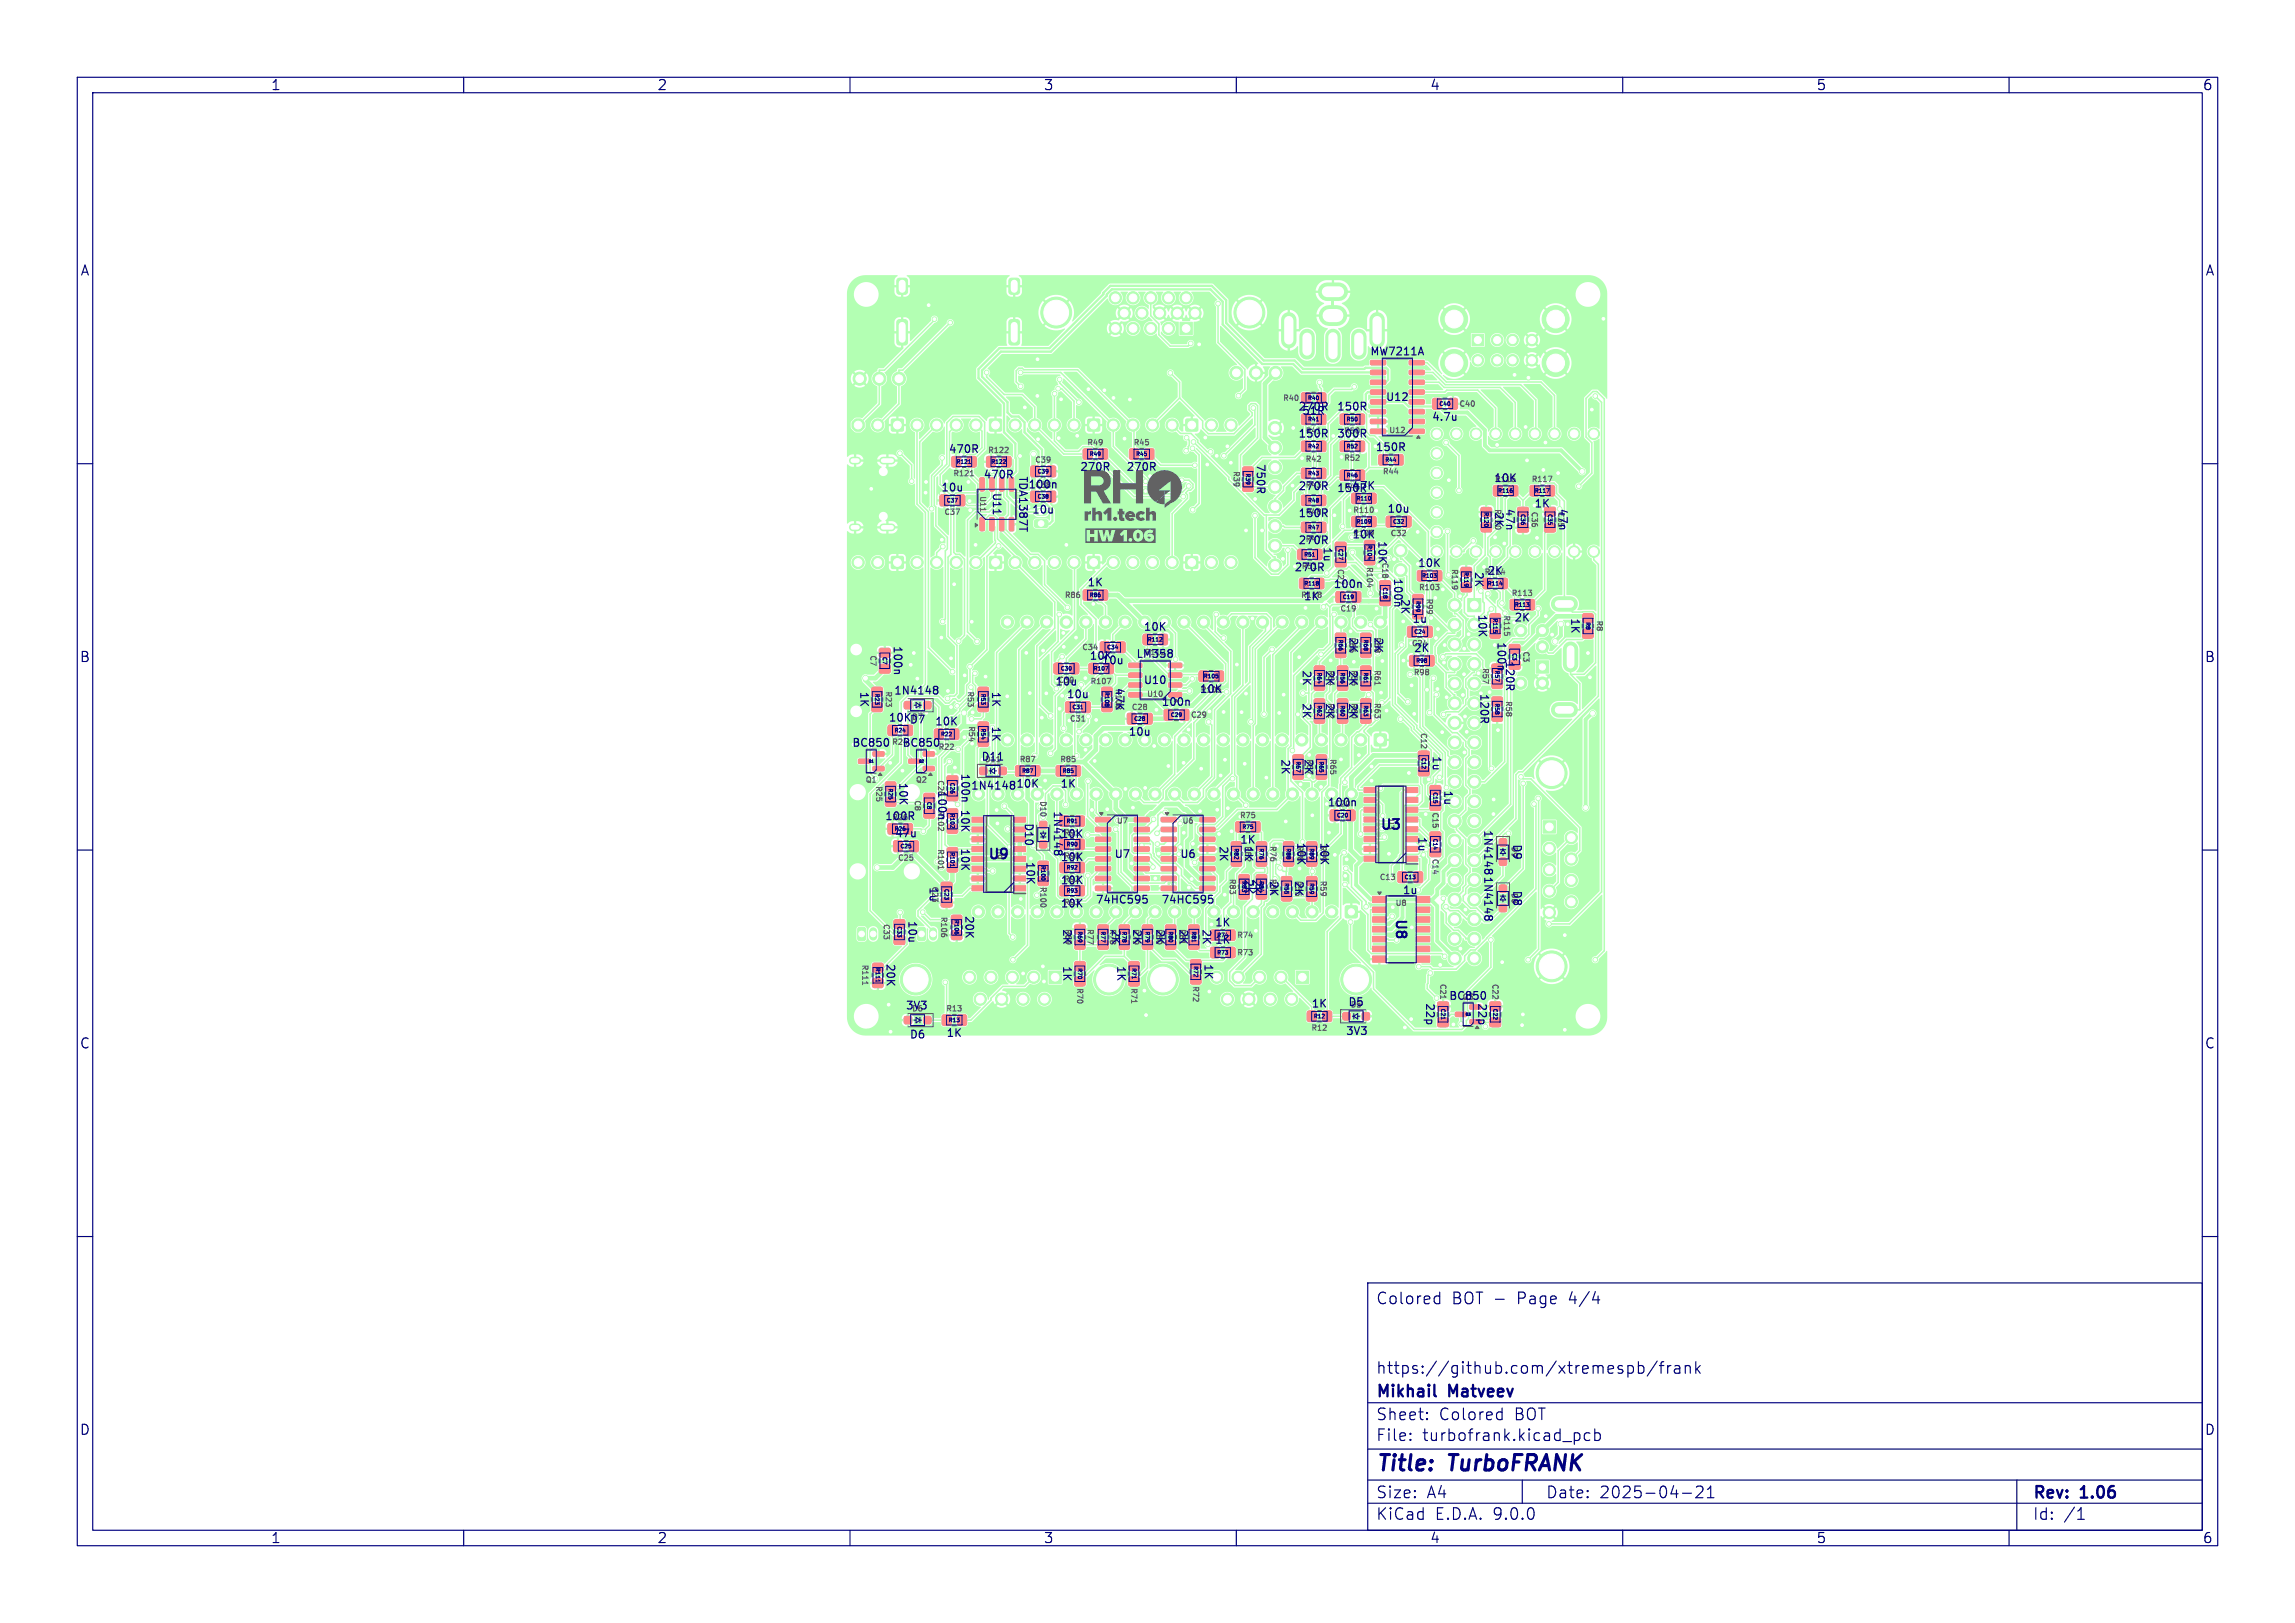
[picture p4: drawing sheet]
<svg xmlns="http://www.w3.org/2000/svg" width="297mm" height="210mm" viewBox="0 0 297 210" stroke-linecap="round" stroke-linejoin="round" font-family="sans-serif">
<defs><g id="words">
<g font-size="2.8" fill="#000080">
<text x="178" y="190.9">Title:</text>
<text x="187.7" y="190.9">TurboFRANK</text>
</g>
<g font-size="2.1" fill="#000080">
<text x="178" y="169">Colored</text>
<text x="187.9" y="169">BOT -</text>
<text x="196.5" y="169">Page</text>
<text x="203.3" y="169">4/4</text>
<text x="178" y="178">https://github.com/xtremespb/frank</text>
<text x="178" y="184">Sheet:</text>
<text x="178" y="181.2">Mikhail</text>
<text x="186.2" y="184">Colored</text>
<text x="187.6" y="181.2">Matveev</text>
<text x="196.1" y="184">BOT</text>
<text x="178" y="186.7">File:</text>
<text x="184.1" y="186.7">turbofrank.kicad_pcb</text>
<text x="178" y="196.9">KiCad</text>
<text x="178" y="194.1">Size:</text>
<text x="184.7" y="194.1">A4</text>
<text x="185.7" y="196.9">E.D.A.</text>
<text x="193.3" y="196.9">9.0.0</text>
<text x="200" y="194.1">Date:</text>
<text x="207" y="194.1">2025-04-21</text>
<text x="263" y="194.3">Rev:</text>
<text x="263" y="196.9">Id:</text>
<text x="267.1" y="196.9">/1</text>
<text x="269.4" y="194.3">1.06</text>
</g>
<g font-size="1.8" fill="#000080">
<text x="35" y="11.9">1</text>
<text x="85" y="11.9">2</text>
<text x="135" y="11.9">3</text>
<text x="185" y="11.9">4</text>
<text x="235" y="11.9">5</text>
<text x="285" y="11.9">6</text>
<text x="10.3" y="35.9">A</text>
<text x="285.4" y="35.9">A</text>
<text x="10.3" y="85.9">B</text>
<text x="285.3" y="85.9">B</text>
<text x="178.5" y="107.7">U3</text>
<text x="127.7" y="111.5">U9</text>
<text x="180.3" y="118.7" transform="rotate(90 180.3 118.7)">U8</text>
<text x="10.3" y="135.9">C</text>
<text x="285.3" y="135.9">C</text>
<text x="10.3" y="185.9">D</text>
<text x="285.3" y="185.9">D</text>
<text x="35" y="199.9">1</text>
<text x="85" y="199.9">2</text>
<text x="135" y="199.9">3</text>
<text x="185" y="199.9">4</text>
<text x="235" y="199.9">5</text>
<text x="285" y="199.9">6</text>
</g>
<g font-size="1.4" fill="#000080">
<text x="177.2" y="46.2">MW7211A</text>
<text x="167.9" y="53.3">270R</text>
<text x="168.4" y="53.9">51R</text>
<text x="172.9" y="53.3">150R</text>
<text x="179.3" y="52.1">U12</text>
<text x="122.7" y="58.8">470R</text>
<text x="162.4" y="59.9" transform="rotate(90 162.4 59.9)">750R</text>
<text x="167.9" y="56.8">150R</text>
<text x="172.9" y="56.8">300R</text>
<text x="177.9" y="58.6">150R</text>
<text x="185.2" y="54.7">4.7u</text>
<text x="121.7" y="63.8">10u</text>
<text x="127.2" y="62.1">470R</text>
<text x="128.3" y="63.7" transform="rotate(90 128.3 63.7)">U11</text>
<text x="131.7" y="61.5" transform="rotate(90 131.7 61.5)">TDA1387T</text>
<text x="133" y="63.4">100n</text>
<text x="139.7" y="61.1">270R</text>
<text x="145.7" y="61.1">270R</text>
<text x="167.9" y="63.6">270R</text>
<text x="172.9" y="63.9">150R</text>
<text x="174.9" y="63.6">47K</text>
<text x="193.3" y="62.6">10K</text>
<text x="194.7" y="65.7" transform="rotate(90 194.7 65.7)">47n</text>
<text x="198.5" y="65.9">1K</text>
<text x="201.5" y="65.7" transform="rotate(90 201.5 65.7)">47n</text>
<text x="133.5" y="66.7">10u</text>
<text x="167.9" y="67.1">150R</text>
<text x="167.9" y="70.6">270R</text>
<text x="171.1" y="70.7" transform="rotate(90 171.1 70.7)">1u</text>
<text x="174.9" y="69.9">10K</text>
<text x="178.2" y="69.9" transform="rotate(90 178.2 69.9)">10K</text>
<text x="179.5" y="66.5">10u</text>
<text x="193.3" y="66.1" transform="rotate(90 193.3 66.1)">2K</text>
<text x="140.7" y="76.1">1K</text>
<text x="167.4" y="74.1">270R</text>
<text x="168.7" y="77.9">1K</text>
<text x="172.5" y="76.3">100n</text>
<text x="180.2" y="74.7" transform="rotate(90 180.2 74.7)">100n</text>
<text x="181.1" y="77.4" transform="rotate(90 181.1 77.4)">2K</text>
<text x="183.4" y="73.6">10K</text>
<text x="190.7" y="73.9" transform="rotate(90 190.7 73.9)">2K</text>
<text x="192.4" y="74.6">2K</text>
<text x="115.5" y="83.5" transform="rotate(90 115.5 83.5)">100n</text>
<text x="147.9" y="81.8">10K</text>
<text x="174.4" y="82.4" transform="rotate(90 174.4 82.4)">2K</text>
<text x="177.7" y="82.4" transform="rotate(90 177.7 82.4)">2K</text>
<text x="182.7" y="80.8">1u</text>
<text x="191.1" y="79.4" transform="rotate(90 191.1 79.4)">10K</text>
<text x="193.6" y="83" transform="rotate(90 193.6 83)">100n</text>
<text x="195.9" y="80.6">2K</text>
<text x="203.1" y="79.9" transform="rotate(90 203.1 79.9)">1K</text>
<text x="111.1" y="89.4" transform="rotate(90 111.1 89.4)">1K</text>
<text x="128.2" y="89.4" transform="rotate(90 128.2 89.4)">1K</text>
<text x="136.5" y="88.9">10u</text>
<text x="140.9" y="85.6">10K</text>
<text x="142.5" y="86.2">10u</text>
<text x="144.2" y="88.9" transform="rotate(90 144.2 88.9)">47K</text>
<text x="147" y="85.3">LM358</text>
<text x="147.9" y="88.7">U10</text>
<text x="155.2" y="89.9">10K</text>
<text x="168.4" y="86.6" transform="rotate(90 168.4 86.6)">2K</text>
<text x="182.9" y="84.6">2K</text>
<text x="191.4" y="89.7" transform="rotate(90 191.4 89.7)">120R</text>
<text x="194.7" y="85.4" transform="rotate(90 194.7 85.4)">120R</text>
<text x="114.9" y="93.6">10K</text>
<text x="115.6" y="90.1">1N4148</text>
<text x="117.7" y="93.8">D7</text>
<text x="120.9" y="94.1">10K</text>
<text x="128.2" y="93.9" transform="rotate(90 128.2 93.9)">1K</text>
<text x="138" y="90.5">10u</text>
<text x="146" y="95.4">10u</text>
<text x="150.2" y="91.5">100n</text>
<text x="168.4" y="90.9" transform="rotate(90 168.4 90.9)">2K</text>
<text x="171.4" y="90.9" transform="rotate(90 171.4 90.9)">2K</text>
<text x="110.2" y="96.8">BC850</text>
<text x="116.2" y="101.2" transform="rotate(90 116.2 101.2)">10K</text>
<text x="116.7" y="96.8">BC850</text>
<text x="124.2" y="100" transform="rotate(90 124.2 100)">100n</text>
<text x="126.9" y="98.6">D11</text>
<text x="165.6" y="98.1" transform="rotate(90 165.6 98.1)">2K</text>
<text x="185.2" y="97.7" transform="rotate(90 185.2 97.7)">1u</text>
<text x="114.4" y="106.3">100R</text>
<text x="121.2" y="102.2" transform="rotate(90 121.2 102.2)">100n</text>
<text x="124.2" y="104.7" transform="rotate(90 124.2 104.7)">10K</text>
<text x="125.6" y="102.4">1N4148</text>
<text x="131.4" y="102.1">10K</text>
<text x="132.4" y="106.4" transform="rotate(90 132.4 106.4)">D10</text>
<text x="136.2" y="104.9" transform="rotate(90 136.2 104.9)">1N4148</text>
<text x="137.2" y="102.1">1K</text>
<text x="171.7" y="104.5">100n</text>
<text x="186.7" y="102.2" transform="rotate(90 186.7 102.2)">1u</text>
<text x="191.9" y="107.3" transform="rotate(90 191.9 107.3)">1N4148</text>
<text x="115.7" y="108.5">47u</text>
<text x="124.2" y="109.7" transform="rotate(90 124.2 109.7)">10K</text>
<text x="132.6" y="111.4" transform="rotate(90 132.6 111.4)">10K</text>
<text x="137.2" y="108.6">10K</text>
<text x="137.2" y="111.6">10K</text>
<text x="144.1" y="111.2">U7</text>
<text x="152.6" y="111.2">U6</text>
<text x="157.6" y="109.4" transform="rotate(90 157.6 109.4)">2K</text>
<text x="160.4" y="109.4">1K</text>
<text x="160.9" y="109.4" transform="rotate(90 160.9 109.4)">1K</text>
<text x="160.9" y="113.6" transform="rotate(90 160.9 113.6)">2K</text>
<text x="161.9" y="113.6" transform="rotate(90 161.9 113.6)">2K</text>
<text x="164.1" y="113.9" transform="rotate(90 164.1 113.9)">2K</text>
<text x="167.4" y="113.9" transform="rotate(90 167.4 113.9)">2K</text>
<text x="167.7" y="108.9" transform="rotate(90 167.7 108.9)">10K</text>
<text x="170.7" y="108.9" transform="rotate(90 170.7 108.9)">10K</text>
<text x="183.3" y="108.2" transform="rotate(90 183.3 108.2)">1u</text>
<text x="191.9" y="113.3" transform="rotate(90 191.9 113.3)">1N4148</text>
<text x="195.6" y="109.1" transform="rotate(90 195.6 109.1)">D9</text>
<text x="117.4" y="119.1" transform="rotate(90 117.4 119.1)">10u</text>
<text x="124.7" y="118.4" transform="rotate(90 124.7 118.4)">20K</text>
<text x="137.2" y="114.6">10K</text>
<text x="137.2" y="117.6">10K</text>
<text x="141.7" y="117.1">74HC595</text>
<text x="150.2" y="117.1">74HC595</text>
<text x="181.4" y="115.9">1u</text>
<text x="195.6" y="115.1" transform="rotate(90 195.6 115.1)">D8</text>
<text x="114.5" y="124.6" transform="rotate(90 114.5 124.6)">20K</text>
<text x="137.4" y="124.9" transform="rotate(90 137.4 124.9)">1K</text>
<text x="143.7" y="120.1" transform="rotate(90 143.7 120.1)">2K</text>
<text x="144.4" y="124.9" transform="rotate(90 144.4 124.9)">1K</text>
<text x="146.4" y="120.1" transform="rotate(90 146.4 120.1)">2K</text>
<text x="149.4" y="120.1" transform="rotate(90 149.4 120.1)">2K</text>
<text x="152.4" y="120.1" transform="rotate(90 152.4 120.1)">2K</text>
<text x="155.4" y="120.1" transform="rotate(90 155.4 120.1)">2K</text>
<text x="155.7" y="124.6" transform="rotate(90 155.7 124.6)">1K</text>
<text x="157.2" y="120.1">1K</text>
<text x="157.2" y="122.3">1K</text>
<text x="117.1" y="130.8">3V3</text>
<text x="169.7" y="130.6">1K</text>
<text x="174.4" y="130.4">D5</text>
<text x="184.3" y="129.7" transform="rotate(90 184.3 129.7)">22p</text>
<text x="187.4" y="129.6">BC850</text>
<text x="191.1" y="129.7" transform="rotate(90 191.1 129.7)">22p</text>
<text x="117.7" y="134.6">D6</text>
<text x="122.4" y="134.4">1K</text>
<text x="174.1" y="134.1">3V3</text>
</g>
<g font-size="1" fill="#626262">
<text x="165.9" y="52.1">R40</text>
<text x="188.8" y="52.8">C40</text>
<text x="127.8" y="58.8">R122</text>
<text x="140.6" y="57.8">R49</text>
<text x="146.6" y="57.8">R45</text>
<text x="168.8" y="60">R42</text>
<text x="173.8" y="59.8">R52</text>
<text x="179.7" y="56.2">U12</text>
<text x="123.3" y="61.8">R121</text>
<text x="126.6" y="64.1" transform="rotate(90 126.6 64.1)">U11</text>
<text x="133.8" y="60.1">C39</text>
<text x="159.4" y="60.8" transform="rotate(90 159.4 60.8)">R39</text>
<text x="178.8" y="61.6">R44</text>
<text x="198.1" y="62.6">R117</text>
<text x="122.1" y="66.8">C37</text>
<text x="175" y="66.6">R110</text>
<text x="179.8" y="69.6">C32</text>
<text x="198" y="66.1" transform="rotate(90 198 66.1)">C36</text>
<text x="137.6" y="77.6">R86</text>
<text x="168.3" y="77.6">R118</text>
<text x="176.7" y="73.3" transform="rotate(90 176.7 73.3)">R104</text>
<text x="178.7" y="72.6" transform="rotate(90 178.7 72.6)">C18</text>
<text x="183.5" y="76.6">R103</text>
<text x="184.4" y="77.3" transform="rotate(90 184.4 77.3)">R99</text>
<text x="187.7" y="73.5" transform="rotate(90 187.7 73.5)">R119</text>
<text x="195.5" y="77.3">R113</text>
<text x="173.3" y="79.3">C19</text>
<text x="194.4" y="79.5" transform="rotate(90 194.4 79.5)">R115</text>
<text x="206.4" y="80.2" transform="rotate(90 206.4 80.2)">R8</text>
<text x="112.4" y="84.7" transform="rotate(90 112.4 84.7)">C7</text>
<text x="114.4" y="89.3" transform="rotate(90 114.4 89.3)">R23</text>
<text x="125" y="89.3" transform="rotate(90 125 89.3)">R53</text>
<text x="141" y="88.7">R107</text>
<text x="177.7" y="86.6" transform="rotate(90 177.7 86.6)">R61</text>
<text x="182.8" y="87.6">R98</text>
<text x="191.7" y="86.3" transform="rotate(90 191.7 86.3)">R57</text>
<text x="196.9" y="84.2" transform="rotate(90 196.9 84.2)">C3</text>
<text x="125.2" y="93.8" transform="rotate(90 125.2 93.8)">R54</text>
<text x="138.3" y="93.6">C31</text>
<text x="146.3" y="92.1">C28</text>
<text x="148.3" y="90.4">U10</text>
<text x="154.1" y="93.1">C29</text>
<text x="177.7" y="90.8" transform="rotate(90 177.7 90.8)">R63</text>
<text x="183.7" y="94.7" transform="rotate(90 183.7 94.7)">C12</text>
<text x="194.7" y="90.6" transform="rotate(90 194.7 90.6)">R58</text>
<text x="111.9" y="101.5">Q1</text>
<text x="113.2" y="101.6" transform="rotate(90 113.2 101.6)">R25</text>
<text x="118.4" y="101.5">Q2</text>
<text x="131.8" y="98.8">R87</text>
<text x="137.1" y="98.8">R85</text>
<text x="171.9" y="98.1" transform="rotate(90 171.9 98.1)">R65</text>
<text x="118.2" y="103.4" transform="rotate(90 118.2 103.4)">C8</text>
<text x="134.4" y="103.5" transform="rotate(90 134.4 103.5)">D10</text>
<text x="144.4" y="106.8">U7</text>
<text x="152.9" y="106.8">U6</text>
<text x="160.3" y="106.1">R75</text>
<text x="185.2" y="105.1" transform="rotate(90 185.2 105.1)">C15</text>
<text x="116.1" y="111.6">C25</text>
<text x="121.2" y="109.8" transform="rotate(90 121.2 109.8)">R101</text>
<text x="158.9" y="113.6" transform="rotate(90 158.9 113.6)">R83</text>
<text x="164.2" y="109.3" transform="rotate(90 164.2 109.3)">R76</text>
<text x="170.7" y="113.8" transform="rotate(90 170.7 113.8)">R59</text>
<text x="185.2" y="111.1" transform="rotate(90 185.2 111.1)">C14</text>
<text x="114.2" y="119.4" transform="rotate(90 114.2 119.4)">C33</text>
<text x="121.6" y="118.5" transform="rotate(90 121.6 118.5)">R106</text>
<text x="134.4" y="114.7" transform="rotate(90 134.4 114.7)">R100</text>
<text x="178.4" y="114.1">C13</text>
<text x="180.5" y="117.4">U8</text>
<text x="111.4" y="124.7" transform="rotate(90 111.4 124.7)">R111</text>
<text x="140.5" y="120.1" transform="rotate(90 140.5 120.1)">R77</text>
<text x="160.1" y="121.6">R74</text>
<text x="160.1" y="123.8">R73</text>
<text x="122.3" y="131.1">R13</text>
<text x="139.2" y="127.8" transform="rotate(90 139.2 127.8)">R70</text>
<text x="146.2" y="127.8" transform="rotate(90 146.2 127.8)">R71</text>
<text x="154.2" y="127.6" transform="rotate(90 154.2 127.6)">R72</text>
<text x="186.2" y="127.1" transform="rotate(90 186.2 127.1)">C21</text>
<text x="192.9" y="127.1" transform="rotate(90 192.9 127.1)">C22</text>
<text x="169.6" y="133.6">R12</text>
</g>
<g font-size="1" fill="#000080">
<text x="168.8" y="56.3">R41</text>
<text x="173.8" y="56.3">R50</text>
<text x="133.8" y="63.3">C38</text>
<text x="168.8" y="63.3">R43</text>
<text x="173.8" y="63.6">R46</text>
<text x="193.3" y="65.8" transform="rotate(90 193.3 65.8)">R120</text>
<text x="193.4" y="62.6">R116</text>
<text x="168.8" y="66.8">R48</text>
<text x="168.8" y="70.3">R47</text>
<text x="175" y="69.6">R109</text>
<text x="201.4" y="66.1" transform="rotate(90 201.4 66.1)">C35</text>
<text x="168.3" y="73.8">R51</text>
<text x="172.9" y="73.6" transform="rotate(90 172.9 73.6)">C27</text>
<text x="192" y="74.6">R114</text>
<text x="174.4" y="82.3" transform="rotate(90 174.4 82.3)">R66</text>
<text x="177.7" y="82.3" transform="rotate(90 177.7 82.3)">R68</text>
<text x="182.6" y="83.8">C24</text>
<text x="136.8" y="88.6">C30</text>
<text x="139.9" y="84.3">C34</text>
<text x="144.2" y="89" transform="rotate(90 144.2 89)">R108</text>
<text x="148" y="85">R112</text>
<text x="155.3" y="89.8">R105</text>
<text x="171.7" y="86.6" transform="rotate(90 171.7 86.6)">R64</text>
<text x="174.7" y="86.6" transform="rotate(90 174.7 86.6)">R56</text>
<text x="117.9" y="93.3">D7</text>
<text x="171.7" y="90.8" transform="rotate(90 171.7 90.8)">R62</text>
<text x="174.7" y="90.8" transform="rotate(90 174.7 90.8)">R60</text>
<text x="115.3" y="96.6">R24</text>
<text x="121.2" y="100.8" transform="rotate(90 121.2 100.8)">C26</text>
<text x="121.3" y="97.2">R22</text>
<text x="127.3" y="98.8">D11</text>
<text x="168.9" y="98.1" transform="rotate(90 168.9 98.1)">R67</text>
<text x="115.3" y="106.3">R26</text>
<text x="121.2" y="104.8" transform="rotate(90 121.2 104.8)">R102</text>
<text x="172.6" y="104.6">C20</text>
<text x="179.4" y="105.8" transform="rotate(90 179.4 105.8)">U3</text>
<text x="128.7" y="109.7" transform="rotate(90 128.7 109.7)">U9</text>
<text x="137.6" y="108.3">R91</text>
<text x="137.6" y="111.3">R90</text>
<text x="160.9" y="109.3" transform="rotate(90 160.9 109.3)">R82</text>
<text x="164.2" y="113.6" transform="rotate(90 164.2 113.6)">R84</text>
<text x="167.4" y="113.8" transform="rotate(90 167.4 113.8)">R55</text>
<text x="167.7" y="109.3" transform="rotate(90 167.7 109.3)">R88</text>
<text x="170.7" y="109.3" transform="rotate(90 170.7 109.3)">R89</text>
<text x="120.4" y="114.6" transform="rotate(90 120.4 114.6)">C23</text>
<text x="137.6" y="114.3">R92</text>
<text x="137.6" y="117.3">R93</text>
<text x="137.7" y="120.1" transform="rotate(90 137.7 120.1)">R69</text>
<text x="143.4" y="120.1" transform="rotate(90 143.4 120.1)">R78</text>
<text x="146.4" y="120.1" transform="rotate(90 146.4 120.1)">R79</text>
<text x="149.4" y="120.1" transform="rotate(90 149.4 120.1)">R80</text>
<text x="152.4" y="120.1" transform="rotate(90 152.4 120.1)">R81</text>
<text x="117.9" y="131.1">D6</text>
<text x="189.2" y="129.6">Q3</text>
</g>
<g font-size=".7" fill="#000080">
<text x="169.2" y="51.9">R40</text>
<text x="186.2" y="52.6">C40</text>
<text x="141" y="59.1">R49</text>
<text x="147" y="59.1">R45</text>
<text x="169.2" y="54.6">R41</text>
<text x="169.2" y="58.1">R42</text>
<text x="174.2" y="58.1">R52</text>
<text x="174.2" y="54.6">R50</text>
<text x="179.2" y="59.9">R44</text>
<text x="122.5" y="65.1">C37</text>
<text x="123.7" y="60.1">R121</text>
<text x="128.2" y="60.1">R122</text>
<text x="134.2" y="64.6">C38</text>
<text x="134.2" y="61.4">C39</text>
<text x="161.1" y="61.2" transform="rotate(90 161.1 61.2)">R39</text>
<text x="169.2" y="65.1">R48</text>
<text x="169.2" y="61.6">R43</text>
<text x="174.2" y="61.9">R46</text>
<text x="175.5" y="64.9">R110</text>
<text x="193.8" y="63.9">R116</text>
<text x="198.6" y="63.9">R117</text>
<text x="169.2" y="68.6">R47</text>
<text x="173.1" y="71" transform="rotate(90 173.1 71)">C27</text>
<text x="175.5" y="67.9">R109</text>
<text x="176.9" y="70.5" transform="rotate(90 176.9 70.5)">R104</text>
<text x="180.2" y="67.9">C32</text>
<text x="192" y="66.2" transform="rotate(90 192 66.2)">R120</text>
<text x="196.7" y="66.5" transform="rotate(90 196.7 66.5)">C36</text>
<text x="200.2" y="66.5" transform="rotate(90 200.2 66.5)">C35</text>
<text x="141" y="77.4">R86</text>
<text x="168.7" y="72.1">R51</text>
<text x="168.7" y="75.9">R118</text>
<text x="173.7" y="77.6">C19</text>
<text x="178.9" y="76" transform="rotate(90 178.9 76)">C18</text>
<text x="183.1" y="77.7" transform="rotate(90 183.1 77.7)">R99</text>
<text x="184" y="74.9">R103</text>
<text x="189.4" y="74" transform="rotate(90 189.4 74)">R119</text>
<text x="192.5" y="75.9">R114</text>
<text x="148.5" y="83.1">R112</text>
<text x="173.1" y="82.7" transform="rotate(90 173.1 82.7)">R66</text>
<text x="176.4" y="82.7" transform="rotate(90 176.4 82.7)">R68</text>
<text x="183" y="82.1">C24</text>
<text x="193.1" y="80" transform="rotate(90 193.1 80)">R115</text>
<text x="196" y="78.6">R113</text>
<text x="205.1" y="80.4" transform="rotate(90 205.1 80.4)">R8</text>
<text x="113.1" y="89.7" transform="rotate(90 113.1 89.7)">R23</text>
<text x="114.1" y="84.9" transform="rotate(90 114.1 84.9)">C7</text>
<text x="126.9" y="89.7" transform="rotate(90 126.9 89.7)">R53</text>
<text x="137.2" y="86.9">C30</text>
<text x="141.5" y="86.9">R107</text>
<text x="142.9" y="89.5" transform="rotate(90 142.9 89.5)">R108</text>
<text x="143.2" y="84.1">C34</text>
<text x="155.7" y="87.9">R105</text>
<text x="170.4" y="87" transform="rotate(90 170.4 87)">R64</text>
<text x="173.4" y="87" transform="rotate(90 173.4 87)">R56</text>
<text x="176.4" y="87" transform="rotate(90 176.4 87)">R61</text>
<text x="183.2" y="85.9">R98</text>
<text x="193.4" y="86.7" transform="rotate(90 193.4 86.7)">R57</text>
<text x="195.6" y="84.4" transform="rotate(90 195.6 84.4)">C3</text>
<text x="115.7" y="94.9">R24</text>
<text x="121.7" y="95.4">R22</text>
<text x="126.9" y="94.2" transform="rotate(90 126.9 94.2)">R54</text>
<text x="138.7" y="91.9">C31</text>
<text x="146.7" y="93.4">C28</text>
<text x="151.5" y="92.9">C29</text>
<text x="170.4" y="91.2" transform="rotate(90 170.4 91.2)">R62</text>
<text x="173.4" y="91.2" transform="rotate(90 173.4 91.2)">R60</text>
<text x="176.4" y="91.2" transform="rotate(90 176.4 91.2)">R63</text>
<text x="193.4" y="91" transform="rotate(90 193.4 91)">R58</text>
<text x="114.9" y="102" transform="rotate(90 114.9 102)">R25</text>
<text x="122.9" y="101.2" transform="rotate(90 122.9 101.2)">C26</text>
<text x="132.2" y="100.1">R87</text>
<text x="137.5" y="100.1">R85</text>
<text x="167.6" y="98.5" transform="rotate(90 167.6 98.5)">R67</text>
<text x="170.6" y="98.5" transform="rotate(90 170.6 98.5)">R65</text>
<text x="183.9" y="98" transform="rotate(90 183.9 98)">C12</text>
<text x="115.7" y="107.6">R26</text>
<text x="119.9" y="103.7" transform="rotate(90 119.9 103.7)">C8</text>
<text x="122.9" y="105.2" transform="rotate(90 122.9 105.2)">R102</text>
<text x="138" y="106.6">R91</text>
<text x="160.7" y="107.4">R75</text>
<text x="173" y="105.9">C20</text>
<text x="185.4" y="102.5" transform="rotate(90 185.4 102.5)">C15</text>
<text x="116.5" y="109.9">C25</text>
<text x="122.9" y="110.2" transform="rotate(90 122.9 110.2)">R101</text>
<text x="134.6" y="112" transform="rotate(90 134.6 112)">R100</text>
<text x="138" y="112.6">R92</text>
<text x="138" y="109.6">R90</text>
<text x="159.6" y="109.7" transform="rotate(90 159.6 109.7)">R82</text>
<text x="160.6" y="114" transform="rotate(90 160.6 114)">R83</text>
<text x="162.9" y="109.7" transform="rotate(90 162.9 109.7)">R76</text>
<text x="162.9" y="114" transform="rotate(90 162.9 114)">R84</text>
<text x="166.4" y="109.7" transform="rotate(90 166.4 109.7)">R88</text>
<text x="169.4" y="109.7" transform="rotate(90 169.4 109.7)">R89</text>
<text x="181.7" y="113.9">C13</text>
<text x="185.4" y="108.5" transform="rotate(90 185.4 108.5)">C14</text>
<text x="116" y="119.8" transform="rotate(90 116 119.8)">C33</text>
<text x="122.1" y="115" transform="rotate(90 122.1 115)">C23</text>
<text x="123.4" y="119" transform="rotate(90 123.4 119)">R106</text>
<text x="138" y="115.6">R93</text>
<text x="166.1" y="114.2" transform="rotate(90 166.1 114.2)">R55</text>
<text x="169.4" y="114.2" transform="rotate(90 169.4 114.2)">R59</text>
<text x="113.2" y="125.2" transform="rotate(90 113.2 125.2)">R111</text>
<text x="139.4" y="120.5" transform="rotate(90 139.4 120.5)">R69</text>
<text x="139.4" y="125.2" transform="rotate(90 139.4 125.2)">R70</text>
<text x="142.4" y="120.5" transform="rotate(90 142.4 120.5)">R77</text>
<text x="145.1" y="120.5" transform="rotate(90 145.1 120.5)">R78</text>
<text x="146.4" y="125.2" transform="rotate(90 146.4 125.2)">R71</text>
<text x="148.1" y="120.5" transform="rotate(90 148.1 120.5)">R79</text>
<text x="151.1" y="120.5" transform="rotate(90 151.1 120.5)">R80</text>
<text x="154.1" y="120.5" transform="rotate(90 154.1 120.5)">R81</text>
<text x="154.4" y="125" transform="rotate(90 154.4 125)">R72</text>
<text x="157.5" y="121.4">R74</text>
<text x="157.5" y="123.6">R73</text>
<text x="170" y="131.9">R12</text>
<text x="186.4" y="130.5" transform="rotate(90 186.4 130.5)">C21</text>
<text x="193.1" y="130.5" transform="rotate(90 193.1 130.5)">C22</text>
<text x="122.7" y="132.4">R13</text>
</g>
<g font-size=".4" fill="#000080">
<text x="112.4" y="98.7">Q1</text>
<text x="118.9" y="98.7">Q2</text>
<text x="189.6" y="131.5">Q3</text>
</g>
</g></defs>
<g fill="#b3ffb3" stroke="#b3ffb3" stroke-width=".13">
<path d="M189.9 77.5h1.7v1.7h-1.7z"/>
<path d="M121.9 116.3l.1-.1 1.2 .1v.2v.8l-.2 .1-1.1-.1-.1-.2z"/>
<path d="M121.9 114.2l.1-.1 1.2 .1v.2v.8l-.2 .1-1.1-.1-.1-.1z"/>
<path d="M182.2 81.1l.2-.1 .8 .1 .1 .2-.1 1.1-.1 .1-.9-.1-.1-.2z"/>
<path d="M184.3 81.1l.2-.1 .8 .1 .1 .2-.1 1.1-.2 .1-.8-.1-.1-.2z"/>
<path d="M122.6 100.4h.2h1.1l.1 .2-.1 .9-.2 .1-1.1-.1-.1-.2z"/>
<path d="M122.6 102.5h.2h1.1l.1 .2-.1 .9h-.2h-1.1l-.1-.2z"/>
<path d="M172.9 72.3l.1-.1 1.2 .1v.2v.8l-.2 .1-1.1-.1-.1-.2z"/>
<path d="M172.9 70.2l.1-.1 1.2 .1v.2v.8l-.2 .1-1.1-.1-.1-.1z"/>
<path d="M148 92.3h.2h.9v.2v1.2h-.2h-.9v-.2z"/>
<path d="M146 92.3h.1h.9l.1 .2-.1 1.2h-.2h-.8l-.1-.2z"/>
<path d="M150.7 91.8h.2h.8l.1 .2-.1 1.2h-.1h-.9l-.1-.2z"/>
<path d="M152.8 91.8h.2h.8l.1 .2-.1 1.2h-.2h-.8l-.1-.2z"/>
<path d="M138.5 85.8h.2h.9v.2v1.2h-.2h-.9v-.2z"/>
<path d="M136.5 85.8h.1h.9l.1 .2-.1 1.2h-.2h-.8l-.1-.2z"/>
<path d="M138 90.8h.1h.9l.1 .2-.1 1.2h-.2h-.8l-.1-.2z"/>
<path d="M140 90.8h.2h.9v.2v1.2h-.2h-.9v-.2z"/>
<path d="M179.5 66.8h.1h.9l.1 .2-.1 1.2h-.2h-.8l-.1-.2z"/>
<path d="M181.5 66.8h.2h.9v.2v1.2h-.2h-.9v-.2z"/>
<path d="M115.8 119h.1h1.2v.2v.9l-.2 .1-1.1-.1-.1-.2z"/>
<path d="M115.8 121.1h.1h1.2v.2v.9h-.2h-1.1l-.1-.2z"/>
<path d="M144.5 83.1l.2-.1 .9 .1v.2v1.1l-.2 .1-.9-.1v-.2z"/>
<path d="M142.5 83.1l.1-.1 .9 .1 .1 .2-.1 1.1-.2 .1-.8-.1-.1-.2z"/>
<path d="M199.9 65.7l.2-.1 1.1 .1 .1 .2-.1 .8-.1 .1-1.2-.1v-.1z"/>
<path d="M199.9 67.8l.2-.1 1.1 .1 .1 .2-.1 .8-.1 .1-1.2-.1v-.2z"/>
<path d="M196.4 67.8l.2-.1 1.1 .1 .1 .2-.1 .8-.1 .1-1.2-.1v-.2z"/>
<path d="M196.4 65.7l.2-.1 1.1 .1 .1 .2-.1 .8-.1 .1-1.2-.1v-.1z"/>
<path d="M121.7 64.1l.2-.1 .8 .1 .1 .2-.1 1.1-.1 .1-.9-.1-.1-.2z"/>
<path d="M123.8 64.1l.2-.1 .8 .1 .1 .2-.1 1.1-.2 .1-.8-.1-.1-.2z"/>
<path d="M135.5 63.6l.2-.1 .9 .1v.2v1.1l-.2 .1-.9-.1v-.2z"/>
<path d="M133.5 63.6l.1-.1 .9 .1 .1 .2-.1 1.1-.2 .1-.8-.1-.1-.2z"/>
<path d="M135.5 60.3h.2h.9v.2v1.2h-.2h-.9v-.2z"/>
<path d="M133.5 60.3h.1h.9l.1 .2-.1 1.2h-.2h-.8l-.1-.2z"/>
<path d="M187.5 51.6l.2-.1 .9 .1v.2v1.1l-.2 .1-.9-.1v-.2z"/>
<path d="M185.5 51.6l.1-.1 .9 .1 .1 .2-.1 1.1-.2 .1-.8-.1-.1-.2z"/>
<path d="M111.1 120.1l.7-.1 .2 .1v1.4l-.1 .2h-.7l-.2-.1v-1.4z"/>
<path d="M118.8 120.1l.7-.1 .2 .1 .1 1.4-.2 .2h-.6l-.2-.1-.1-1.4z"/>
<path d="M115.4 72h1.5v1.5h-1.5z"/>
<path d="M128.1 72h1.5v1.5h-1.5z"/>
<path d="M140.8 72h1.5v1.5h-1.5z"/>
<path d="M153.5 72h1.5v1.5h-1.5z"/>
<path d="M153.5 54.3h1.5v1.4h-1.5z"/>
<path d="M140.8 54.3h1.5v1.4h-1.5z"/>
<path d="M128.1 54.3h1.5v1.4h-1.5z"/>
<path d="M115.4 54.3h1.5v1.4h-1.5z"/>
<path d="M152.7 41.7h1.6v1.6h-1.6z"/>
<path d="M133.9 67.3l.2-.1 1.4 .1 .1 .2v.6l-.2 .2-1.4-.1-.1-.2z"/>
<path d="M134.4 113.5l.2-.1 1 .1 .1 .2-.1 .8-.1 .1-1.1-.1-.1-.1z"/>
<path d="M134.4 111.5l.2-.1 1 .1 .1 .2-.1 .8-.1 .1-1.1-.1-.1-.1z"/>
<path d="M122.6 109.7h.2h1.1l.1 .2-.1 .9-.2 .1-1.1-.1v-.2z"/>
<path d="M122.6 111.7h.2h1.1l.1 .2-.1 .9-.2 .1-1.1-.1v-.2z"/>
<path d="M122.6 104.7h.2h1.1l.1 .2-.1 .9-.2 .1-1.1-.1v-.2z"/>
<path d="M122.6 106.7h.2h1.1l.1 .2-.1 .9-.2 .1-1.1-.1v-.2z"/>
<path d="M197.5 77.6h.2h.8l.1 .2-.1 1.1-.1 .1-.9-.1-.1-.2z"/>
<path d="M195.5 77.6h.2h.8l.1 .2-.1 1.1-.1 .1-.9-.1-.1-.2z"/>
<path d="M192 74.9l.2-.1 .8 .1 .1 .2-.1 1-.1 .1-.9-.1-.1-.1z"/>
<path d="M194 74.9l.2-.1 .8 .1 .1 .2-.1 1-.1 .1-.9-.1-.1-.1z"/>
<path d="M192.9 81.5l.2-.1 1 .1 .1 .2-.1 .8-.1 .1-1.1-.1-.1-.1z"/>
<path d="M192.9 79.5l.2-.1 1 .1 .1 .2-.1 .8-.1 .1-1.1-.1-.1-.1z"/>
<path d="M193.3 62.9l.2-.1 .9 .1v.2v1l-.2 .1-.9-.1-.1-.1z"/>
<path d="M195.3 62.9l.2-.1 .9 .1v.2v1l-.2 .1-.9-.1-.1-.1z"/>
<path d="M200.1 62.9l.1-.1 .9 .1 .1 .2-.1 1-.2 .1-.8-.1-.1-.1z"/>
<path d="M198.1 62.9l.1-.1 .9 .1 .1 .2-.1 1-.2 .1-.8-.1-.1-.1z"/>
<path d="M170.2 74.9l.2-.1 .9 .1 .1 .2-.1 1-.2 .1-.9-.1v-.1z"/>
<path d="M168.2 74.9l.2-.1 .9 .1 .1 .2-.1 1-.2 .1-.9-.1v-.1z"/>
<path d="M189.1 73.5l.2-.1 1.1 .1 .1 .2-.1 .8-.2 .1-1.1-.1v-.1z"/>
<path d="M189.1 75.5l.2-.1 1.1 .1 .1 .2-.1 .8-.2 .1-1.1-.1v-.1z"/>
<path d="M191.7 65.7h.2h1.1v.2v.9l-.2 .1-1.1-.1-.1-.2z"/>
<path d="M191.7 67.7h.2h1.1v.2v.9l-.2 .1-1.1-.1-.1-.2z"/>
<path d="M123.2 59.1h.2h.9l.1 .2-.1 1.1-.2 .1-.9-.1v-.2z"/>
<path d="M125.2 59.1h.2h.9l.1 .2-.1 1.1-.2 .1-.9-.1v-.2z"/>
<path d="M129.7 59.1h.2h.9l.1 .2-.1 1.1-.2 .1-.9-.1v-.2z"/>
<path d="M127.7 59.1h.2h.9l.1 .2-.1 1.1-.2 .1-.9-.1v-.2z"/>
<path d="M183.3 116h1.7v.8h-1.7z"/>
<path d="M183.3 117.4h1.7v.7h-1.7z"/>
<path d="M183.3 118.6h1.7v.7h-1.7z"/>
<path d="M183.3 119.9h1.7v.7h-1.7z"/>
<path d="M183.3 121.2h1.7v.7h-1.7z"/>
<path d="M183.3 122.4h1.7v.7h-1.7z"/>
<path d="M183.3 123.7h1.7v.8h-1.7z"/>
<path d="M177.6 123.7h1.8v.8h-1.8z"/>
<path d="M177.6 122.4h1.8v.7h-1.8z"/>
<path d="M177.6 121.2h1.8v.7h-1.8z"/>
<path d="M177.6 119.9h1.8v.7h-1.8z"/>
<path d="M177.6 118.6h1.8v.7h-1.8z"/>
<path d="M177.6 117.4h1.8v.7h-1.8z"/>
<path d="M177.6 116h1.8v.8h-1.8z"/>
<path d="M125.8 114.6h1.5v.7h-1.5z"/>
<path d="M125.8 113.4h1.5v.6h-1.5z"/>
<path d="M125.8 112.1h1.5v.6h-1.5z"/>
<path d="M125.8 110.8h1.5v.7h-1.5z"/>
<path d="M125.8 109.5h1.5v.7h-1.5z"/>
<path d="M125.8 108.3h1.5v.6h-1.5z"/>
<path d="M125.8 107h1.5v.7h-1.5z"/>
<path d="M125.8 105.7h1.5v.7h-1.5z"/>
<path d="M131.2 105.7h1.5v.7h-1.5z"/>
<path d="M131.2 107h1.5v.7h-1.5z"/>
<path d="M131.2 108.3h1.5v.6h-1.5z"/>
<path d="M131.2 109.5h1.5v.7h-1.5z"/>
<path d="M131.2 110.8h1.5v.7h-1.5z"/>
<path d="M131.2 112.1h1.5v.6h-1.5z"/>
<path d="M131.2 113.4h1.5v.6h-1.5z"/>
<path d="M131.2 114.6h1.5v.7h-1.5z"/>
<path d="M146.1 89.6h1.6l.1 .2v.3l-.1 .1h-1.6v-.1z"/>
<path d="M146.1 88.4l1.6-.1 .1 .2v.3l-.1 .1h-1.6v-.1z"/>
<path d="M146.1 87.1h1.6l.1 .1v.4l-.1 .1h-1.6v-.2z"/>
<path d="M146.1 85.8h1.6l.1 .1v.4l-.1 .1h-1.6v-.2z"/>
<path d="M151.2 85.8h1.7l.1 .1-.1 .4-.1 .1h-1.5l-.1-.2z"/>
<path d="M151.2 87.1h1.7l.1 .1-.1 .4-.1 .1h-1.5l-.1-.2z"/>
<path d="M151.2 88.4l1.7-.1 .1 .2-.1 .3-.1 .1h-1.5l-.1-.1z"/>
<path d="M151.2 89.6h1.7l.1 .2-.1 .3-.1 .1h-1.5l-.1-.1z"/>
<path d="M126.8 61.8h.4l.2 .1v1.5l-.1 .1-.4 .1-.1-.1z"/>
<path d="M128.1 61.8h.4l.2 .1v1.5l-.1 .1-.4 .1-.1-.1z"/>
<path d="M129.4 61.8h.4l.1 .1v1.5l-.1 .1-.3 .1-.2-.1z"/>
<path d="M130.7 61.8h.4l.1 .1v1.5l-.1 .1-.3 .1-.2-.1z"/>
<path d="M130.7 67h.4h.1v1.6l-.1 .1h-.3l-.2-.1z"/>
<path d="M129.4 67h.4h.1v1.6l-.1 .1h-.3l-.2-.1z"/>
<path d="M128.1 67h.4h.2v1.6l-.1 .1h-.4l-.1-.1z"/>
<path d="M126.8 67h.4h.2v1.6l-.1 .1h-.4l-.1-.1z"/>
<path d="M177.4 55.6l1.8-.1 .1 .2v.3l-.1 .1h-1.8l-.1-.1z"/>
<path d="M177.4 54.3h1.8l.1 .1v.3l-.1 .1h-1.8l-.1-.1z"/>
<path d="M177.4 53h1.8l.1 .1v.4l-.1 .1h-1.8l-.1-.2z"/>
<path d="M177.4 51.7h1.8l.1 .2v.3l-.1 .1h-1.8l-.1-.1z"/>
<path d="M177.4 50.5l1.8-.1 .1 .2v.3l-.1 .1h-1.8l-.1-.1z"/>
<path d="M177.4 49.2h1.8l.1 .1v.4l-.1 .1-1.8-.1-.1-.1z"/>
<path d="M177.4 47.9h1.8l.1 .1v.4l-.1 .1h-1.8l-.1-.2z"/>
<path d="M177.4 46.7l1.8-.1 .1 .2v.3l-.1 .1h-1.8l-.1-.1z"/>
<path d="M182.4 46.7l1.8-.1 .1 .2v.3l-.1 .1h-1.8l-.1-.1z"/>
<path d="M182.4 47.9h1.8l.1 .1v.4l-.1 .1h-1.8l-.1-.2z"/>
<path d="M182.4 49.2h1.8l.1 .1v.4l-.1 .1-1.8-.1-.1-.1z"/>
<path d="M182.4 50.5l1.8-.1 .1 .2v.3l-.1 .1h-1.8l-.1-.1z"/>
<path d="M182.4 51.7h1.8l.1 .2v.3l-.1 .1h-1.8l-.1-.1z"/>
<path d="M182.4 53h1.8l.1 .1v.4l-.1 .1h-1.8l-.1-.2z"/>
<path d="M182.4 54.3h1.8l.1 .1v.3l-.1 .1h-1.8l-.1-.1z"/>
<path d="M182.4 55.6l1.8-.1 .1 .2v.3l-.1 .1h-1.8l-.1-.1z"/>
<path d="M198.8 85.5h1.6v1.6h-1.6z"/>
<path d="M167.7 125.7h1.6v1.6h-1.6z"/>
<path d="M174.2 117.3l.1-.1 1.3 .1 .1 .1-.1 1.3-.2 .1-1.2-.1-.1-.2z"/>
<path d="M177.9 95l.2-.1 1.3 .1v.2v1.3h-.2h-1.3l-.1-.2z"/>
<path d="M135.8 125.7h1.6v1.6h-1.6z"/>
<path d="M190.5 43.3h1.5v1.5h-1.5z"/>
<path d="M116.2 41.4h1l.2 .2 .1 2.7-.1 .2-.2 .1h-.9l-.2-.2v-2.7z"/>
<path d="M116.1 36.1l.3-.1h.8l.2 .1 .1 1.6-.2 .3-.9 .1-.3-.2z"/>
<path d="M130.6 36.1l.3-.1h.8l.2 .1 .1 1.6-.2 .3-.9 .1-.3-.2z"/>
<path d="M130.7 41.4h1l.2 .2 .1 2.7-.1 .2-.2 .1h-.9l-.2-.2v-2.7z"/>
<path d="M199.7 106.2h1.6v1.6h-1.6z"/>
<path d="M131.5 99.1h.2h.8l.1 .2-.1 1.1-.1 .1-.9-.1-.1-.2z"/>
<path d="M133.5 99.1h.2h.8l.1 .2-.1 1.1-.1 .1-.9-.1-.1-.2z"/>
<path d="M193.1 90.2h.2h1.1l.1 .2-.1 .9-.2 .1-1.1-.1v-.2z"/>
<path d="M193.1 92.2h.2h1.1l.1 .2-.1 .9-.2 .1-1.1-.1v-.2z"/>
<path d="M169.1 111l.2-.1 1.1 .1 .1 .2-.1 .8-.2 .1-1.1-.1v-.1z"/>
<path d="M169.1 109l.2-.1 1.1 .1 .1 .2-.1 .8-.2 .1-1.1-.1v-.1z"/>
<path d="M150 82.1h.2h.8l.1 .2-.1 1.1-.1 .1-.9-.1-.1-.2z"/>
<path d="M148 82.1h.2h.8l.1 .2-.1 1.1-.1 .1-.9-.1-.1-.2z"/>
<path d="M173.1 86.2h.2h1.1l.1 .2-.1 .9-.2 .1-1.1-.1v-.2z"/>
<path d="M173.1 88.2h.2h1.1l.1 .2-.1 .9-.2 .1-1.1-.1v-.2z"/>
<path d="M113 126.7l.2-.1 1 .1 .1 .2-.1 .8-.1 .1-1.1-.1-.1-.1z"/>
<path d="M113 124.7l.2-.1 1 .1 .1 .2-.1 .8-.1 .1-1.1-.1-.1-.1z"/>
<path d="M117 93.9l.2-.1 .8 .1 .1 .2-.1 1-.1 .1-.9-.1-.1-.1z"/>
<path d="M115 93.9l.2-.1 .8 .1 .1 .2-.1 1-.1 .1-.9-.1-.1-.1z"/>
<path d="M185.1 103.8l.2-.1 1.1 .1 .1 .2-.1 .8-.2 .1-1.1-.1-.1-.2z"/>
<path d="M185.1 101.7l.2-.1 1.1 .1 .1 .2-.1 .8-.2 .1-1.1-.1-.1-.1z"/>
<path d="M175 76.6l.2-.1 .9 .1v.2v1.1l-.2 .1-.9-.1v-.2z"/>
<path d="M173 76.6l.1-.1 .9 .1 .1 .2-.1 1.1-.2 .1-.8-.1-.1-.2z"/>
<path d="M142.1 121.7h.2h1.1l.1 .2-.1 .9-.2 .1-1.1-.1v-.2z"/>
<path d="M142.1 119.7h.2h1.1l.1 .2-.1 .9-.2 .1-1.1-.1v-.2z"/>
<path d="M194.1 108.6l.2-.1 .6 .1 .1 .2-.1 .6-.1 .1-.7-.1-.1-.1z"/>
<path d="M194.1 111.1l.2-.1 .6 .1 .1 .2-.1 .6-.1 .1-.7-.1-.1-.1z"/>
<path d="M119.6 131.6l.2-.1 .6 .1 .1 .2-.1 .6-.1 .1-.7-.1-.1-.1z"/>
<path d="M117.1 131.6l.2-.1 .6 .1 .1 .2-.1 .6-.1 .1-.7-.1-.1-.1z"/>
<path d="M162.6 109l.2-.1 1.1 .1 .1 .2-.1 .8-.2 .1-1.1-.1v-.1z"/>
<path d="M162.6 111l.2-.1 1.1 .1 .1 .2-.1 .8-.2 .1-1.1-.1v-.1z"/>
<path d="M162.6 113.2h.2h1.1l.1 .2-.1 .9-.2 .1-1.1-.1v-.2z"/>
<path d="M162.6 115.2h.2h1.1l.1 .2-.1 .9-.2 .1-1.1-.1v-.2z"/>
<path d="M136.7 99.1h.2h.9l.1 .2-.1 1.1-.2 .1-.9-.1v-.2z"/>
<path d="M138.7 99.1h.2h.9l.1 .2-.1 1.1-.2 .1-.9-.1v-.2z"/>
<path d="M168.5 50.9l.2-.1 .8 .1 .1 .2-.1 1-.1 .1-.9-.1-.1-.1z"/>
<path d="M170.5 50.9l.2-.1 .8 .1 .1 .2-.1 1-.1 .1-.9-.1-.1-.1z"/>
<path d="M175.5 57.1h.2h.8l.1 .2-.1 1.1-.1 .1-.9-.1-.1-.2z"/>
<path d="M173.5 57.1h.2h.8l.1 .2-.1 1.1-.1 .1-.9-.1-.1-.2z"/>
<path d="M119.6 104.8l.2-.1 1.1 .1 .1 .2-.1 .8-.2 .1-1.1-.1-.1-.2z"/>
<path d="M119.6 102.7l.2-.1 1.1 .1 .1 .2-.1 .8-.2 .1-1.1-.1-.1-.1z"/>
<path d="M177 63.9l.2-.1 .8 .1 .1 .2-.1 1-.1 .1-.9-.1-.1-.1z"/>
<path d="M175 63.9l.2-.1 .8 .1 .1 .2-.1 1-.1 .1-.9-.1-.1-.1z"/>
<path d="M113 99.2h1.3l.1 .1v.4l-.1 .1-1.3-.1v-.1z"/>
<path d="M113 97.3h1.3l.1 .1v.4l-.1 .1-1.3-.1v-.1z"/>
<path d="M111.1 98.2h1.4l.1 .2-.1 .3-.1 .1h-1.2l-.1-.1z"/>
<path d="M150.9 121.7h.2h1l.1 .2-.1 .9-.1 .1-1.1-.1-.1-.2z"/>
<path d="M150.9 119.7h.2h1l.1 .2-.1 .9-.1 .1-1.1-.1-.1-.2z"/>
<path d="M173.1 90.5l.2-.1 1.1 .1 .1 .2-.1 .8-.2 .1-1.1-.1v-.1z"/>
<path d="M173.1 92.5l.2-.1 1.1 .1 .1 .2-.1 .8-.2 .1-1.1-.1v-.1z"/>
<path d="M141.8 105.8h1.9l.1 .1-.1 .4-.1 .1-1.8-.1v-.1z"/>
<path d="M141.8 107.1l1.9-.1 .1 .2-.1 .3-.1 .1h-1.8v-.1z"/>
<path d="M141.8 108.3h1.9l.1 .1-.1 .4-.1 .1h-1.8v-.2z"/>
<path d="M141.8 109.6h1.9l.1 .1-.1 .4-.1 .1h-1.8v-.2z"/>
<path d="M141.8 110.9l1.9-.1 .1 .2-.1 .3-.1 .1h-1.8v-.1z"/>
<path d="M141.8 112.1h1.9l.1 .2-.1 .3-.1 .1h-1.8v-.1z"/>
<path d="M141.8 113.4h1.9l.1 .1-.1 .4-.1 .1h-1.8v-.2z"/>
<path d="M141.8 114.7h1.9l.1 .1-.1 .4h-.1h-1.8v-.1z"/>
<path d="M146.8 114.7h1.9l.1 .1-.1 .4h-.1h-1.8v-.1z"/>
<path d="M146.8 113.4h1.9l.1 .1-.1 .4-.1 .1h-1.8v-.2z"/>
<path d="M146.8 112.1h1.9l.1 .2-.1 .3-.1 .1h-1.8v-.1z"/>
<path d="M146.8 110.9l1.9-.1 .1 .2-.1 .3-.1 .1h-1.8v-.1z"/>
<path d="M146.8 109.6h1.9l.1 .1-.1 .4-.1 .1h-1.8v-.2z"/>
<path d="M146.8 108.3h1.9l.1 .1-.1 .4-.1 .1h-1.8v-.2z"/>
<path d="M146.8 107.1l1.9-.1 .1 .2-.1 .3-.1 .1h-1.8v-.1z"/>
<path d="M146.8 105.8h1.9l.1 .1-.1 .4-.1 .1-1.8-.1v-.1z"/>
<path d="M159.4 109l.2-.1 1 .1 .1 .2-.1 .8-.1 .1-1.1-.1-.1-.1z"/>
<path d="M159.4 111l.2-.1 1 .1 .1 .2-.1 .8-.1 .1-1.1-.1-.1-.1z"/>
<path d="M137.2 111.6h.2h.9l.1 .2-.1 1.1-.2 .1-.9-.1v-.2z"/>
<path d="M139.2 111.6h.2h.9l.1 .2-.1 1.1-.2 .1-.9-.1v-.2z"/>
<path d="M183.6 99.3l.2-.1 1.1 .1 .1 .2-.1 .8-.2 .1-1.1-.1-.1-.1z"/>
<path d="M183.6 97.2h.2h1.1l.1 .2-.1 .9h-.2h-1.1l-.1-.2z"/>
<path d="M137.2 105.6h.2h.9l.1 .2-.1 1.1-.2 .1-.9-.1v-.2z"/>
<path d="M139.2 105.6h.2h.9l.1 .2-.1 1.1-.2 .1-.9-.1v-.2z"/>
<path d="M178.6 77.3l.2-.1 1.1 .1 .1 .2-.1 .8-.2 .1-1.1-.1-.1-.2z"/>
<path d="M178.6 75.2l.2-.1 1.1 .1 .1 .2-.1 .8-.2 .1-1.1-.1-.1-.1z"/>
<path d="M146.1 124.5l.2-.1 1.1 .1 .1 .2-.1 .8-.2 .1-1.1-.1v-.1z"/>
<path d="M146.1 126.5l.2-.1 1.1 .1 .1 .2-.1 .8-.2 .1-1.1-.1v-.1z"/>
<path d="M112.9 89l.2-.1 1 .1 .1 .2-.1 .8-.1 .1-1.1-.1-.1-.1z"/>
<path d="M112.9 91l.2-.1 1 .1 .1 .2-.1 .8-.1 .1-1.1-.1-.1-.1z"/>
<path d="M170.5 53.6h.2h.8l.1 .2-.1 1.1-.1 .1-.9-.1-.1-.2z"/>
<path d="M168.5 53.6h.2h.8l.1 .2-.1 1.1-.1 .1-.9-.1-.1-.2z"/>
<path d="M185.5 73.9l.2-.1 .8 .1 .1 .2-.1 1-.1 .1-.9-.1-.1-.1z"/>
<path d="M183.5 73.9l.2-.1 .8 .1 .1 .2-.1 1-.1 .1-.9-.1-.1-.1z"/>
<path d="M173.5 60.9l.2-.1 .8 .1 .1 .2-.1 1-.1 .1-.9-.1-.1-.1z"/>
<path d="M175.5 60.9l.2-.1 .8 .1 .1 .2-.1 1-.1 .1-.9-.1-.1-.1z"/>
<path d="M168 71.1h.2h.8l.1 .2-.1 1.1-.1 .1-.9-.1-.1-.2z"/>
<path d="M170 71.1h.2h.8l.1 .2-.1 1.1-.1 .1-.9-.1-.1-.2z"/>
<path d="M150.3 105.8h1.9l.1 .1-.1 .4-.1 .1-1.8-.1v-.1z"/>
<path d="M150.3 107.1l1.9-.1 .1 .2-.1 .3-.1 .1h-1.8v-.1z"/>
<path d="M150.3 108.3h1.9l.1 .1-.1 .4-.1 .1h-1.8v-.2z"/>
<path d="M150.3 109.6h1.9l.1 .1-.1 .4-.1 .1h-1.8v-.2z"/>
<path d="M150.3 110.9l1.9-.1 .1 .2-.1 .3-.1 .1h-1.8v-.1z"/>
<path d="M150.3 112.1h1.9l.1 .2-.1 .3-.1 .1h-1.8v-.1z"/>
<path d="M150.3 113.4h1.9l.1 .1-.1 .4-.1 .1h-1.8v-.2z"/>
<path d="M150.3 114.7h1.9l.1 .1-.1 .4h-.1h-1.8v-.1z"/>
<path d="M155.3 114.7h1.9l.1 .1-.1 .4h-.1h-1.8v-.1z"/>
<path d="M155.3 113.4h1.9l.1 .1-.1 .4-.1 .1h-1.8v-.2z"/>
<path d="M155.3 112.1h1.9l.1 .2-.1 .3-.1 .1h-1.8v-.1z"/>
<path d="M155.3 110.9l1.9-.1 .1 .2-.1 .3-.1 .1h-1.8v-.1z"/>
<path d="M155.3 109.6h1.9l.1 .1-.1 .4-.1 .1h-1.8v-.2z"/>
<path d="M155.3 108.3h1.9l.1 .1-.1 .4-.1 .1h-1.8v-.2z"/>
<path d="M155.3 107.1l1.9-.1 .1 .2-.1 .3-.1 .1h-1.8v-.1z"/>
<path d="M155.3 105.8h1.9l.1 .1-.1 .4-.1 .1-1.8-.1v-.1z"/>
<path d="M146.2 58.1h.2h.9l.1 .2-.1 1.1-.2 .1-.9-.1v-.2z"/>
<path d="M148.2 58.1h.2h.9l.1 .2-.1 1.1-.2 .1-.9-.1v-.2z"/>
<path d="M173.8 131.1l.2-.1 .7 .1 .1 .2-.1 .6-.2 .1-.7-.1v-.1z"/>
<path d="M176.3 131.1l.2-.1 .7 .1 .1 .2-.1 .6-.2 .1-.7-.1v-.1z"/>
<path d="M185.1 107.7l.2-.1 1.1 .1 .1 .2-.1 .8-.2 .1-1.1-.1-.1-.1z"/>
<path d="M185.1 109.8l.2-.1 1.1 .1 .1 .2-.1 .8-.2 .1-1.1-.1-.1-.2z"/>
<path d="M168.5 64.1h.2h.8l.1 .2-.1 1.1-.1 .1-.9-.1-.1-.2z"/>
<path d="M170.5 64.1h.2h.8l.1 .2-.1 1.1-.1 .1-.9-.1-.1-.2z"/>
<path d="M123.2 120.5l.2-.1 1 .1 .1 .2-.1 .8-.1 .1-1.1-.1-.1-.1z"/>
<path d="M123.2 118.5l.2-.1 1 .1 .1 .2-.1 .8-.1 .1-1.1-.1-.1-.1z"/>
<path d="M186.1 129.7l.2-.1 1.1 .1 .1 .2-.1 .8-.2 .1-1.1-.1-.1-.1z"/>
<path d="M186.1 131.8l.2-.1 1.1 .1 .1 .2-.1 .8-.2 .1-1.1-.1-.1-.2z"/>
<path d="M170.4 97.7h.2h1l.1 .2-.1 .9-.1 .1-1.1-.1-.1-.2z"/>
<path d="M170.4 99.7h.2h1l.1 .2-.1 .9-.1 .1-1.1-.1-.1-.2z"/>
<path d="M192.9 129.7l.1-.1 1.2 .1v.2v.8l-.2 .1-1.1-.1-.1-.1z"/>
<path d="M192.9 131.8l.1-.1 1.2 .1v.2v.8l-.2 .1-1.1-.1-.1-.2z"/>
<path d="M117.8 108.8h.2h.8l.1 .2-.1 1.2h-.2h-.8l-.1-.2z"/>
<path d="M115.7 108.8h.2h.8l.1 .2-.1 1.2h-.1h-.9l-.1-.2z"/>
<path d="M126.6 91l.2-.1 1.1 .1 .1 .2-.1 .8-.2 .1-1.1-.1v-.1z"/>
<path d="M126.6 89l.2-.1 1.1 .1 .1 .2-.1 .8-.2 .1-1.1-.1v-.1z"/>
<path d="M175.5 53.6h.2h.8l.1 .2-.1 1.1-.1 .1-.9-.1-.1-.2z"/>
<path d="M173.5 53.6h.2h.8l.1 .2-.1 1.1-.1 .1-.9-.1-.1-.2z"/>
<path d="M176.1 90.5l.2-.1 1.1 .1 .1 .2-.1 .8-.2 .1-1.1-.1v-.1z"/>
<path d="M176.1 92.5l.2-.1 1.1 .1 .1 .2-.1 .8-.2 .1-1.1-.1v-.1z"/>
<path d="M168.5 67.6h.2h.8l.1 .2-.1 1.1-.1 .1-.9-.1-.1-.2z"/>
<path d="M170.5 67.6h.2h.8l.1 .2-.1 1.1-.1 .1-.9-.1-.1-.2z"/>
<path d="M114.6 103.2h.2h1.1l.1 .2-.1 .9-.2 .1-1.1-.1v-.2z"/>
<path d="M114.6 101.2h.2h1.1l.1 .2-.1 .9-.2 .1-1.1-.1v-.2z"/>
<path d="M158.7 120.4l.2-.1 .9 .1 .1 .2-.1 1-.2 .1-.9-.1v-.1z"/>
<path d="M156.7 120.4l.2-.1 .9 .1 .1 .2-.1 1-.2 .1-.9-.1v-.1z"/>
<path d="M193.1 88l.2-.1 1.1 .1 .1 .2-.1 .8-.2 .1-1.1-.1v-.1z"/>
<path d="M193.1 86l.2-.1 1.1 .1 .1 .2-.1 .8-.2 .1-1.1-.1v-.1z"/>
<path d="M117 106.6h.2h.8l.1 .2-.1 1.1-.1 .1-.9-.1-.1-.2z"/>
<path d="M115 106.6h.2h.8l.1 .2-.1 1.1-.1 .1-.9-.1-.1-.2z"/>
<path d="M168.5 60.6h.2h.8l.1 .2-.1 1.1-.1 .1-.9-.1-.1-.2z"/>
<path d="M170.5 60.6h.2h.8l.1 .2-.1 1.1-.1 .1-.9-.1-.1-.2z"/>
<path d="M113.9 86h.1h1.2v.2v.9h-.2h-1.1l-.1-.2z"/>
<path d="M113.9 83.9h.1h1.2v.2v.9l-.2 .1-1.1-.1-.1-.2z"/>
<path d="M160.4 115.2h.2h1l.1 .2-.1 .9-.1 .1-1.1-.1-.1-.2z"/>
<path d="M160.4 113.2h.2h1l.1 .2-.1 .9-.1 .1-1.1-.1-.1-.2z"/>
<path d="M158.7 122.6h.2h.9l.1 .2-.1 1.1-.2 .1-.9-.1v-.2z"/>
<path d="M156.7 122.6h.2h.9l.1 .2-.1 1.1-.2 .1-.9-.1v-.2z"/>
<path d="M170.1 90.5l.2-.1 1.1 .1 .1 .2-.1 .8-.2 .1-1.1-.1v-.1z"/>
<path d="M170.1 92.5l.2-.1 1.1 .1 .1 .2-.1 .8-.2 .1-1.1-.1v-.1z"/>
<path d="M194.1 114.6l.2-.1 .6 .1 .1 .2-.1 .6-.1 .1-.7-.1-.1-.1z"/>
<path d="M194.1 117.1l.2-.1 .6 .1 .1 .2-.1 .6-.1 .1-.7-.1-.1-.1z"/>
<path d="M153.9 121.7h.2h1l.1 .2-.1 .9-.1 .1-1.1-.1-.1-.2z"/>
<path d="M153.9 119.7h.2h1l.1 .2-.1 .9-.1 .1-1.1-.1-.1-.2z"/>
<path d="M166.1 111l.2-.1 1.1 .1 .1 .2-.1 .8-.2 .1-1.1-.1v-.1z"/>
<path d="M166.1 109l.2-.1 1.1 .1 .1 .2-.1 .8-.2 .1-1.1-.1v-.1z"/>
<path d="M154.1 126.2h.2h1.1l.1 .2-.1 .9-.2 .1-1.1-.1v-.2z"/>
<path d="M154.1 124.2h.2h1.1l.1 .2-.1 .9-.2 .1-1.1-.1v-.2z"/>
<path d="M169.1 113.5l.2-.1 1.1 .1 .1 .2-.1 .8-.2 .1-1.1-.1v-.1z"/>
<path d="M169.1 115.5l.2-.1 1.1 .1 .1 .2-.1 .8-.2 .1-1.1-.1v-.1z"/>
<path d="M165.9 113.5l.2-.1 1 .1 .1 .2-.1 .8-.1 .1-1.1-.1-.1-.1z"/>
<path d="M165.9 115.5l.2-.1 1 .1 .1 .2-.1 .8-.1 .1-1.1-.1-.1-.1z"/>
<path d="M142.6 91l.2-.1 1.1 .1 .1 .2-.1 .8-.2 .1-1.1-.1v-.1z"/>
<path d="M142.6 89l.2-.1 1.1 .1 .1 .2-.1 .8-.2 .1-1.1-.1v-.1z"/>
<path d="M137.2 108.6h.2h.9l.1 .2-.1 1.1-.2 .1-.9-.1v-.2z"/>
<path d="M139.2 108.6h.2h.9l.1 .2-.1 1.1-.2 .1-.9-.1v-.2z"/>
<path d="M182.9 77l.2-.1 1 .1 .1 .2-.1 .8-.1 .1-1.1-.1-.1-.1z"/>
<path d="M182.9 79l.2-.1 1 .1 .1 .2-.1 .8-.1 .1-1.1-.1-.1-.1z"/>
<path d="M119.5 99.2h1.3l.1 .1v.4l-.1 .1-1.3-.1v-.1z"/>
<path d="M119.5 97.3h1.3l.1 .1v.4l-.1 .1-1.3-.1v-.1z"/>
<path d="M117.6 98.2h1.4l.1 .2-.1 .3-.1 .1h-1.2l-.1-.1z"/>
<path d="M175 66.9l.2-.1 .8 .1 .1 .2-.1 1-.1 .1-.9-.1-.1-.1z"/>
<path d="M177 66.9l.2-.1 .8 .1 .1 .2-.1 1-.1 .1-.9-.1-.1-.1z"/>
<path d="M140.2 58.1h.2h.9l.1 .2-.1 1.1-.2 .1-.9-.1v-.2z"/>
<path d="M142.2 58.1h.2h.9l.1 .2-.1 1.1-.2 .1-.9-.1v-.2z"/>
<path d="M126.8 99.3h.2h.7l.1 .2-.1 .7-.2 .1-.7-.1v-.2z"/>
<path d="M129.3 99.3h.2h.7l.1 .2-.1 .7-.2 .1-.7-.1v-.2z"/>
<path d="M137.2 114.6h.2h.9l.1 .2-.1 1.1-.2 .1-.9-.1v-.2z"/>
<path d="M139.2 114.6h.2h.9l.1 .2-.1 1.1-.2 .1-.9-.1v-.2z"/>
<path d="M182 110.8h1.5v.6h-1.5z"/>
<path d="M182 109.5h1.5v.7h-1.5z"/>
<path d="M182 108.3h1.5v.6h-1.5z"/>
<path d="M182 107h1.5v.6h-1.5z"/>
<path d="M182 105.7h1.5v.7h-1.5z"/>
<path d="M182 104.4h1.5v.7h-1.5z"/>
<path d="M182 103.2h1.5v.6h-1.5z"/>
<path d="M182 101.9h1.5v.7h-1.5z"/>
<path d="M176.5 101.9h1.6v.7h-1.6z"/>
<path d="M176.5 103.2h1.6v.6h-1.6z"/>
<path d="M176.5 104.4h1.6v.7h-1.6z"/>
<path d="M176.5 105.7h1.6v.7h-1.6z"/>
<path d="M176.5 107h1.6v.6h-1.6z"/>
<path d="M176.5 108.3h1.6v.6h-1.6z"/>
<path d="M176.5 109.5h1.6v.7h-1.6z"/>
<path d="M176.5 110.8h1.6v.6h-1.6z"/>
<path d="M126.6 95.5l.2-.1 1.1 .1 .1 .2-.1 .8-.2 .1-1.1-.1v-.1z"/>
<path d="M126.6 93.5l.2-.1 1.1 .1 .1 .2-.1 .8-.2 .1-1.1-.1v-.1z"/>
<path d="M139.1 119.7h.2h1.1l.1 .2-.1 .9-.2 .1-1.1-.1v-.2z"/>
<path d="M139.1 121.7h.2h1.1l.1 .2-.1 .9-.2 .1-1.1-.1v-.2z"/>
<path d="M144.9 121.7h.2h1l.1 .2-.1 .9-.1 .1-1.1-.1-.1-.2z"/>
<path d="M144.9 119.7h.2h1l.1 .2-.1 .9-.1 .1-1.1-.1-.1-.2z"/>
<path d="M184.5 84.9l.2-.1 .8 .1 .1 .2-.1 1-.1 .1-.9-.1-.1-.1z"/>
<path d="M182.5 84.9l.2-.1 .8 .1 .1 .2-.1 1-.1 .1-.9-.1-.1-.1z"/>
<path d="M171.2 130.9l.2-.1 .9 .1 .1 .2-.1 1-.2 .1-.9-.1v-.1z"/>
<path d="M169.2 130.9l.2-.1 .9 .1 .1 .2-.1 1-.2 .1-.9-.1v-.1z"/>
<path d="M176.1 86.2h.2h1.1l.1 .2-.1 .9-.2 .1-1.1-.1v-.2z"/>
<path d="M176.1 88.2h.2h1.1l.1 .2-.1 .9-.2 .1-1.1-.1v-.2z"/>
<path d="M122 131.4l.2-.1 .8 .1 .1 .2-.1 1-.1 .1-.9-.1-.1-.1z"/>
<path d="M124 131.4l.2-.1 .8 .1 .1 .2-.1 1-.1 .1-.9-.1-.1-.1z"/>
<path d="M160 106.4l.2-.1 .8 .1 .1 .2-.1 1-.1 .1-.9-.1-.1-.1z"/>
<path d="M162 106.4l.2-.1 .8 .1 .1 .2-.1 1-.1 .1-.9-.1-.1-.1z"/>
<path d="M167.4 97.7h.2h1l.1 .2-.1 .9-.1 .1-1.1-.1-.1-.2z"/>
<path d="M167.4 99.7h.2h1l.1 .2-.1 .9-.1 .1-1.1-.1-.1-.2z"/>
<path d="M155.2 86.9l.2-.1 .9 .1 .1 .2-.1 1-.2 .1-.9-.1v-.1z"/>
<path d="M157.2 86.9l.2-.1 .9 .1 .1 .2-.1 1-.2 .1-.9-.1v-.1z"/>
<path d="M134.6 108.8h.2h.6l.1 .2-.1 .7-.1 .1-.7-.1-.1-.2z"/>
<path d="M134.6 106.3h.2h.6l.1 .2-.1 .7-.1 .1-.7-.1-.1-.2z"/>
<path d="M119.6 90.8h.2h.6l.1 .2-.1 .7-.1 .1-.7-.1-.1-.2z"/>
<path d="M117.1 90.8h.2h.6l.1 .2-.1 .7-.1 .1-.7-.1-.1-.2z"/>
<path d="M180.5 58.9l.2-.1 .8 .1 .1 .2-.1 1-.1 .1-.9-.1-.1-.1z"/>
<path d="M178.5 58.9l.2-.1 .8 .1 .1 .2-.1 1-.1 .1-.9-.1-.1-.1z"/>
<path d="M174.3 104.8h.2h.8l.1 .2-.1 1.2h-.2h-.8l-.1-.2z"/>
<path d="M172.2 104.8h.2h.8l.1 .2-.1 1.2h-.1h-.9l-.1-.2z"/>
<path d="M195.4 83.4h.1h1.2v.2v.9l-.2 .1-1.1-.1-.1-.2z"/>
<path d="M195.4 85.5h.1h1.2v.2v.9h-.2h-1.1l-.1-.2z"/>
<path d="M204.9 79.5l.2-.1 1 .1 .1 .2-.1 .8-.1 .1-1.1-.1-.1-.1z"/>
<path d="M204.9 81.5l.2-.1 1 .1 .1 .2-.1 .8-.1 .1-1.1-.1-.1-.1z"/>
<path d="M181 112.8h.1h.9l.1 .2-.1 1.2h-.2h-.8l-.1-.2z"/>
<path d="M183 112.8h.2h.9v.2v1.2h-.2h-.9v-.2z"/>
<path d="M170.1 86.2h.2h1.1l.1 .2-.1 .9-.2 .1-1.1-.1v-.2z"/>
<path d="M170.1 88.2h.2h1.1l.1 .2-.1 .9-.2 .1-1.1-.1v-.2z"/>
<path d="M172.9 84l.2-.1 1 .1 .1 .2-.1 .8-.1 .1-1.1-.1-.1-.1z"/>
<path d="M172.9 82l.2-.1 1 .1 .1 .2-.1 .8-.1 .1-1.1-.1-.1-.1z"/>
<path d="M190.2 131.9h1.4l.1 .2v.3l-.2 .1h-1.2l-.1-.1z"/>
<path d="M190.2 130h1.4l.1 .2v.3l-.2 .1h-1.2l-.1-.1z"/>
<path d="M188.4 131h1.3l.1 .1v.4l-.1 .1-1.3-.1-.1-.1z"/>
<path d="M139.1 124.5l.2-.1 1.1 .1 .1 .2-.1 .8-.2 .1-1.1-.1v-.1z"/>
<path d="M139.1 126.5l.2-.1 1.1 .1 .1 .2-.1 .8-.2 .1-1.1-.1v-.1z"/>
<path d="M176.1 84l.2-.1 1.1 .1 .1 .2-.1 .8-.2 .1-1.1-.1v-.1z"/>
<path d="M176.1 82l.2-.1 1.1 .1 .1 .2-.1 .8-.2 .1-1.1-.1v-.1z"/>
<path d="M147.9 121.7h.2h1l.1 .2-.1 .9-.1 .1-1.1-.1-.1-.2z"/>
<path d="M147.9 119.7h.2h1l.1 .2-.1 .9-.1 .1-1.1-.1-.1-.2z"/>
<path d="M123 94.4l.2-.1 .8 .1 .1 .2-.1 1-.1 .1-.9-.1-.1-.1z"/>
<path d="M121 94.4l.2-.1 .8 .1 .1 .2-.1 1-.1 .1-.9-.1-.1-.1z"/>
<path d="M176.6 72l.2-.1 1.1 .1 .1 .2-.1 .8-.2 .1-1.1-.1v-.1z"/>
<path d="M176.6 70l.2-.1 1.1 .1 .1 .2-.1 .8-.2 .1-1.1-.1v-.1z"/>
<path d="M142.2 76.4l.2-.1 .9 .1 .1 .2-.1 1-.2 .1-.9-.1v-.1z"/>
<path d="M140.2 76.4l.2-.1 .9 .1 .1 .2-.1 1-.2 .1-.9-.1v-.1z"/>
<path d="M170.5 57.1h.2h.8l.1 .2-.1 1.1-.1 .1-.9-.1-.1-.2z"/>
<path d="M168.5 57.1h.2h.8l.1 .2-.1 1.1-.1 .1-.9-.1-.1-.2z"/>
<path d="M160.9 62.5l.2-.1 1 .1 .1 .2-.1 .8-.1 .1-1.1-.1-.1-.1z"/>
<path d="M160.9 60.5l.2-.1 1 .1 .1 .2-.1 .8-.1 .1-1.1-.1-.1-.1z"/>
<path d="M143 85.9l.2-.1 .8 .1 .1 .2-.1 1-.1 .1-.9-.1-.1-.1z"/>
<path d="M141 85.9l.2-.1 .8 .1 .1 .2-.1 1-.1 .1-.9-.1-.1-.1z"/>
<circle cx="188.3" cy="78.3" r=".85"/>
<circle cx="190.8" cy="80.8" r=".85"/>
<circle cx="188.3" cy="80.8" r=".85"/>
<circle cx="190.8" cy="83.4" r=".85"/>
<circle cx="188.3" cy="83.4" r=".85"/>
<circle cx="190.8" cy="85.9" r=".85"/>
<circle cx="188.3" cy="85.9" r=".85"/>
<circle cx="190.8" cy="88.5" r=".85"/>
<circle cx="188.3" cy="88.5" r=".85"/>
<circle cx="190.8" cy="91" r=".85"/>
<circle cx="188.3" cy="91" r=".85"/>
<circle cx="190.8" cy="93.5" r=".85"/>
<circle cx="188.3" cy="93.5" r=".85"/>
<circle cx="190.8" cy="96.1" r=".85"/>
<circle cx="188.3" cy="96.1" r=".85"/>
<circle cx="190.8" cy="98.6" r=".85"/>
<circle cx="188.3" cy="98.6" r=".85"/>
<circle cx="190.8" cy="101.2" r=".85"/>
<circle cx="188.3" cy="101.2" r=".85"/>
<circle cx="190.8" cy="103.7" r=".85"/>
<circle cx="188.3" cy="103.7" r=".85"/>
<circle cx="190.8" cy="106.2" r=".85"/>
<circle cx="188.3" cy="106.2" r=".85"/>
<circle cx="190.8" cy="108.8" r=".85"/>
<circle cx="188.3" cy="108.8" r=".85"/>
<circle cx="190.8" cy="111.3" r=".85"/>
<circle cx="188.3" cy="111.3" r=".85"/>
<circle cx="190.8" cy="113.9" r=".85"/>
<circle cx="188.3" cy="113.9" r=".85"/>
<circle cx="190.8" cy="116.4" r=".85"/>
<circle cx="188.3" cy="116.4" r=".85"/>
<circle cx="190.8" cy="118.9" r=".85"/>
<circle cx="188.3" cy="118.9" r=".85"/>
<circle cx="190.8" cy="121.5" r=".85"/>
<circle cx="188.3" cy="121.5" r=".85"/>
<circle cx="190.8" cy="124" r=".85"/>
<circle cx="188.3" cy="124" r=".85"/>
<circle cx="116.3" cy="49" r=".85"/>
<circle cx="113.8" cy="49" r=".85"/>
<circle cx="111.3" cy="49" r=".85"/>
<circle cx="165.1" cy="48.2" r=".85"/>
<circle cx="162.5" cy="48.2" r=".85"/>
<circle cx="160" cy="48.2" r=".85"/>
<circle cx="111.1" cy="72.8" r=".8"/>
<circle cx="113.6" cy="72.8" r=".8"/>
<circle cx="118.7" cy="72.8" r=".8"/>
<circle cx="121.2" cy="72.8" r=".8"/>
<circle cx="123.8" cy="72.8" r=".8"/>
<circle cx="126.3" cy="72.8" r=".8"/>
<circle cx="131.4" cy="72.8" r=".8"/>
<circle cx="133.9" cy="72.8" r=".8"/>
<circle cx="136.5" cy="72.8" r=".8"/>
<circle cx="139" cy="72.8" r=".8"/>
<circle cx="144.1" cy="72.8" r=".8"/>
<circle cx="146.6" cy="72.8" r=".8"/>
<circle cx="149.2" cy="72.8" r=".8"/>
<circle cx="151.7" cy="72.8" r=".8"/>
<circle cx="156.8" cy="72.8" r=".8"/>
<circle cx="159.3" cy="72.8" r=".8"/>
<circle cx="159.3" cy="55" r=".8"/>
<circle cx="156.8" cy="55" r=".8"/>
<circle cx="151.7" cy="55" r=".8"/>
<circle cx="149.2" cy="55" r=".8"/>
<circle cx="146.6" cy="55" r=".8"/>
<circle cx="144.1" cy="55" r=".8"/>
<circle cx="139" cy="55" r=".8"/>
<circle cx="136.5" cy="55" r=".8"/>
<circle cx="133.9" cy="55" r=".8"/>
<circle cx="131.4" cy="55" r=".8"/>
<circle cx="126.3" cy="55" r=".8"/>
<circle cx="123.8" cy="55" r=".8"/>
<circle cx="121.2" cy="55" r=".8"/>
<circle cx="118.7" cy="55" r=".8"/>
<circle cx="113.6" cy="55" r=".8"/>
<circle cx="111" cy="55" r=".84"/>
<circle cx="206.3" cy="71.4" r=".75"/>
<circle cx="203.7" cy="71.4" r=".75"/>
<circle cx="201.2" cy="71.4" r=".75"/>
<circle cx="198.6" cy="71.4" r=".75"/>
<circle cx="196.1" cy="71.4" r=".75"/>
<circle cx="193.6" cy="71.4" r=".75"/>
<circle cx="191" cy="71.4" r=".75"/>
<circle cx="188.5" cy="71.4" r=".75"/>
<circle cx="185.9" cy="71.4" r=".75"/>
<circle cx="185.9" cy="68.8" r=".75"/>
<circle cx="185.9" cy="66.3" r=".75"/>
<circle cx="185.9" cy="63.7" r=".75"/>
<circle cx="185.9" cy="61.2" r=".75"/>
<circle cx="185.9" cy="58.7" r=".75"/>
<circle cx="185.9" cy="56.1" r=".75"/>
<circle cx="188.5" cy="56.1" r=".75"/>
<circle cx="191" cy="56.1" r=".75"/>
<circle cx="193.6" cy="56.1" r=".75"/>
<circle cx="196.1" cy="56.1" r=".75"/>
<circle cx="198.6" cy="56.1" r=".75"/>
<circle cx="201.2" cy="56.1" r=".75"/>
<circle cx="203.7" cy="56.1" r=".75"/>
<circle cx="206.3" cy="56.1" r=".75"/>
<circle cx="144.3" cy="38.5" r=".8"/>
<circle cx="146.6" cy="38.5" r=".8"/>
<circle cx="148.9" cy="38.5" r=".8"/>
<circle cx="151.2" cy="38.5" r=".8"/>
<circle cx="153.5" cy="38.5" r=".8"/>
<circle cx="145.5" cy="40.5" r=".8"/>
<circle cx="147.8" cy="40.5" r=".8"/>
<circle cx="150.1" cy="40.5" r=".8"/>
<circle cx="152.4" cy="40.5" r=".8"/>
<circle cx="154.6" cy="40.5" r=".8"/>
<circle cx="144.3" cy="42.5" r=".8"/>
<circle cx="146.6" cy="42.5" r=".8"/>
<circle cx="148.9" cy="42.5" r=".8"/>
<circle cx="151.2" cy="42.5" r=".8"/>
<circle cx="161.7" cy="40.5" r="2"/>
<circle cx="136.7" cy="40.5" r="2"/>
<circle cx="165" cy="73.2" r=".85"/>
<circle cx="165" cy="70.6" r=".85"/>
<circle cx="165" cy="68.1" r=".85"/>
<circle cx="165" cy="65.5" r=".85"/>
<circle cx="165" cy="63" r=".85"/>
<circle cx="165" cy="60.5" r=".85"/>
<circle cx="165" cy="57.9" r=".85"/>
<circle cx="165" cy="55.4" r=".85"/>
<circle cx="181.3" cy="71.2" r=".85"/>
<circle cx="181.3" cy="73.8" r=".85"/>
<circle cx="199.6" cy="83.7" r=".8"/>
<circle cx="199.6" cy="88.4" r=".8"/>
<circle cx="199.6" cy="81.6" r=".8"/>
<circle cx="196.8" cy="88.4" r=".8"/>
<circle cx="196.8" cy="81.6" r=".8"/>
<circle cx="165.8" cy="126.4" r=".8"/>
<circle cx="163" cy="126.4" r=".8"/>
<circle cx="160.2" cy="126.4" r=".8"/>
<circle cx="175.5" cy="126.8" r="2"/>
<circle cx="157.5" cy="126.4" r=".8"/>
<circle cx="150.5" cy="126.8" r="2"/>
<circle cx="167.2" cy="129.3" r=".8"/>
<circle cx="164.4" cy="129.3" r=".8"/>
<circle cx="161.6" cy="129.3" r=".8"/>
<circle cx="158.8" cy="129.3" r=".8"/>
<circle cx="172.3" cy="118" r=".8"/>
<circle cx="169.8" cy="118" r=".8"/>
<circle cx="167.3" cy="118" r=".8"/>
<circle cx="164.7" cy="118" r=".8"/>
<circle cx="162.2" cy="118" r=".8"/>
<circle cx="159.6" cy="118" r=".8"/>
<circle cx="157.1" cy="118" r=".8"/>
<circle cx="154.6" cy="118" r=".8"/>
<circle cx="152" cy="118" r=".8"/>
<circle cx="149.5" cy="118" r=".8"/>
<circle cx="146.9" cy="118" r=".8"/>
<circle cx="144.4" cy="118" r=".8"/>
<circle cx="141.9" cy="118" r=".8"/>
<circle cx="139.3" cy="118" r=".8"/>
<circle cx="136.8" cy="118" r=".8"/>
<circle cx="134.2" cy="118" r=".8"/>
<circle cx="131.7" cy="118" r=".8"/>
<circle cx="129.2" cy="118" r=".8"/>
<circle cx="126.6" cy="118" r=".8"/>
<circle cx="126.6" cy="102.7" r=".8"/>
<circle cx="129.2" cy="102.7" r=".8"/>
<circle cx="131.7" cy="102.7" r=".8"/>
<circle cx="134.2" cy="102.7" r=".8"/>
<circle cx="136.8" cy="102.7" r=".8"/>
<circle cx="139.3" cy="102.7" r=".8"/>
<circle cx="141.9" cy="102.7" r=".8"/>
<circle cx="144.4" cy="102.7" r=".8"/>
<circle cx="146.9" cy="102.7" r=".8"/>
<circle cx="149.5" cy="102.7" r=".8"/>
<circle cx="152" cy="102.7" r=".8"/>
<circle cx="154.6" cy="102.7" r=".8"/>
<circle cx="157.1" cy="102.7" r=".8"/>
<circle cx="159.6" cy="102.7" r=".8"/>
<circle cx="162.2" cy="102.7" r=".8"/>
<circle cx="164.7" cy="102.7" r=".8"/>
<circle cx="167.3" cy="102.7" r=".8"/>
<circle cx="169.8" cy="102.7" r=".8"/>
<circle cx="172.3" cy="102.7" r=".8"/>
<circle cx="174.9" cy="102.7" r=".8"/>
<circle cx="176.1" cy="95.7" r=".8"/>
<circle cx="173.5" cy="95.7" r=".8"/>
<circle cx="171" cy="95.7" r=".8"/>
<circle cx="168.5" cy="95.7" r=".8"/>
<circle cx="165.9" cy="95.7" r=".8"/>
<circle cx="163.4" cy="95.7" r=".8"/>
<circle cx="160.8" cy="95.7" r=".8"/>
<circle cx="158.3" cy="95.7" r=".8"/>
<circle cx="155.8" cy="95.7" r=".8"/>
<circle cx="153.2" cy="95.7" r=".8"/>
<circle cx="150.7" cy="95.7" r=".8"/>
<circle cx="148.1" cy="95.7" r=".8"/>
<circle cx="145.6" cy="95.7" r=".8"/>
<circle cx="143.1" cy="95.7" r=".8"/>
<circle cx="140.5" cy="95.7" r=".8"/>
<circle cx="138" cy="95.7" r=".8"/>
<circle cx="135.4" cy="95.7" r=".8"/>
<circle cx="132.9" cy="95.7" r=".8"/>
<circle cx="130.4" cy="95.7" r=".8"/>
<circle cx="130.4" cy="80.5" r=".8"/>
<circle cx="132.9" cy="80.5" r=".8"/>
<circle cx="135.4" cy="80.5" r=".8"/>
<circle cx="138" cy="80.5" r=".8"/>
<circle cx="140.5" cy="80.5" r=".8"/>
<circle cx="143.1" cy="80.5" r=".8"/>
<circle cx="145.6" cy="80.5" r=".8"/>
<circle cx="148.1" cy="80.5" r=".8"/>
<circle cx="150.7" cy="80.5" r=".8"/>
<circle cx="153.2" cy="80.5" r=".8"/>
<circle cx="155.8" cy="80.5" r=".8"/>
<circle cx="158.3" cy="80.5" r=".8"/>
<circle cx="160.8" cy="80.5" r=".8"/>
<circle cx="163.4" cy="80.5" r=".8"/>
<circle cx="165.9" cy="80.5" r=".8"/>
<circle cx="168.5" cy="80.5" r=".8"/>
<circle cx="171" cy="80.5" r=".8"/>
<circle cx="173.5" cy="80.5" r=".8"/>
<circle cx="176.1" cy="80.5" r=".8"/>
<circle cx="178.6" cy="80.5" r=".8"/>
<circle cx="133.8" cy="126.4" r=".8"/>
<circle cx="131" cy="126.4" r=".8"/>
<circle cx="128.2" cy="126.4" r=".8"/>
<circle cx="143.5" cy="126.8" r="2"/>
<circle cx="125.5" cy="126.4" r=".8"/>
<circle cx="118.5" cy="126.8" r="2"/>
<circle cx="135.2" cy="129.3" r=".8"/>
<circle cx="132.4" cy="129.3" r=".8"/>
<circle cx="129.6" cy="129.3" r=".8"/>
<circle cx="126.9" cy="129.3" r=".8"/>
<circle cx="193.8" cy="44" r=".75"/>
<circle cx="195.8" cy="44" r=".75"/>
<circle cx="198.3" cy="44" r=".75"/>
<circle cx="191.3" cy="46.6" r=".75"/>
<circle cx="193.8" cy="46.6" r=".75"/>
<circle cx="195.8" cy="46.6" r=".75"/>
<circle cx="198.3" cy="46.6" r=".75"/>
<circle cx="188.2" cy="41.3" r="1.75"/>
<circle cx="201.3" cy="41.3" r="1.75"/>
<circle cx="188.2" cy="47" r="1.75"/>
<circle cx="201.3" cy="47" r="1.75"/>
<circle cx="200.5" cy="109.8" r=".8"/>
<circle cx="200.5" cy="112.5" r=".8"/>
<circle cx="200.5" cy="115.3" r=".8"/>
<circle cx="200.8" cy="100" r="2"/>
<circle cx="200.5" cy="118.1" r=".8"/>
<circle cx="200.8" cy="125" r="2"/>
<circle cx="203.3" cy="108.4" r=".8"/>
<circle cx="203.3" cy="111.2" r=".8"/>
<circle cx="203.3" cy="113.9" r=".8"/>
<circle cx="203.3" cy="116.7" r=".8"/>
<circle cx="198.9" cy="69.6" r=".3"/>
<circle cx="178.6" cy="74.5" r=".3"/>
<circle cx="177.6" cy="75.4" r=".3"/>
<circle cx="189" cy="77.2" r=".3"/>
<circle cx="206" cy="53" r=".3"/>
<circle cx="200.9" cy="82.1" r=".3"/>
<circle cx="205.5" cy="84.5" r=".3"/>
<circle cx="186.4" cy="124.9" r=".3"/>
<circle cx="189" cy="122.8" r=".3"/>
<circle cx="202.5" cy="121" r=".3"/>
<circle cx="204.8" cy="61" r=".35"/>
<circle cx="202" cy="80.7" r=".35"/>
<circle cx="201.3" cy="83" r=".35"/>
<circle cx="206.1" cy="92.3" r=".35"/>
<circle cx="205.2" cy="104.5" r=".35"/>
<circle cx="197.4" cy="55.3" r=".3"/>
<circle cx="129.5" cy="66.3" r=".3"/>
<circle cx="149.7" cy="91.8" r=".3"/>
<circle cx="178.1" cy="66.1" r=".3"/>
<circle cx="132" cy="59" r=".3"/>
<circle cx="172.7" cy="110.6" r=".3"/>
<circle cx="181.6" cy="85.5" r=".3"/>
<circle cx="161.3" cy="68.6" r=".3"/>
<circle cx="159.3" cy="59.9" r=".3"/>
<circle cx="182.6" cy="131.9" r=".3"/>
<circle cx="139.3" cy="82.5" r=".3"/>
<circle cx="158.8" cy="57.7" r=".3"/>
<circle cx="160.7" cy="92.2" r=".3"/>
<circle cx="144.1" cy="51.5" r=".3"/>
<circle cx="137" cy="56.7" r=".3"/>
<circle cx="188.4" cy="75" r=".3"/>
<circle cx="163.3" cy="68.6" r=".3"/>
<circle cx="191.3" cy="87.1" r=".3"/>
<circle cx="187.5" cy="62.1" r=".3"/>
<circle cx="137.7" cy="83.7" r=".3"/>
<circle cx="157.5" cy="104.8" r=".3"/>
<circle cx="173.6" cy="59.1" r=".3"/>
<circle cx="125.6" cy="66" r=".3"/>
<circle cx="149.4" cy="96.5" r=".3"/>
<circle cx="117.9" cy="86" r=".3"/>
<circle cx="178.9" cy="85.5" r=".3"/>
<circle cx="186.9" cy="85.7" r=".3"/>
<circle cx="169.8" cy="105.5" r=".3"/>
<circle cx="183" cy="92.4" r=".3"/>
<circle cx="156.5" cy="128.3" r=".3"/>
<circle cx="140.8" cy="89.8" r=".3"/>
<circle cx="134.3" cy="56.8" r=".3"/>
<circle cx="172" cy="107.7" r=".3"/>
<circle cx="184.5" cy="105.4" r=".3"/>
<circle cx="181.8" cy="132.9" r=".3"/>
<circle cx="162.4" cy="64.6" r=".3"/>
<circle cx="119.8" cy="63.8" r=".3"/>
<circle cx="186.1" cy="81.4" r=".3"/>
<circle cx="169.4" cy="100.4" r=".3"/>
<circle cx="184.7" cy="89.3" r=".3"/>
<circle cx="189.6" cy="92.7" r=".3"/>
<circle cx="168.9" cy="78.7" r=".3"/>
<circle cx="118.7" cy="87.8" r=".3"/>
<circle cx="112.8" cy="63.3" r=".3"/>
<circle cx="169.7" cy="92.1" r=".3"/>
<circle cx="135.1" cy="127" r=".3"/>
<circle cx="156.2" cy="60.1" r=".3"/>
<circle cx="121.9" cy="69.8" r=".3"/>
<circle cx="171.8" cy="63.3" r=".3"/>
<circle cx="155.5" cy="99.5" r=".3"/>
<circle cx="125.8" cy="80.4" r=".3"/>
<circle cx="187" cy="83.5" r=".3"/>
<circle cx="197" cy="132.6" r=".3"/>
<circle cx="146.6" cy="104.5" r=".3"/>
<circle cx="133.3" cy="89.7" r=".3"/>
<circle cx="154.4" cy="109.2" r=".3"/>
<circle cx="123.1" cy="91.5" r=".3"/>
<circle cx="159.4" cy="107.6" r=".3"/>
<circle cx="140.9" cy="50.4" r=".3"/>
<circle cx="197.8" cy="79.8" r=".3"/>
<circle cx="134.2" cy="51.2" r=".3"/>
<circle cx="160.1" cy="86" r=".3"/>
<circle cx="193.3" cy="103.4" r=".3"/>
<circle cx="123.6" cy="99.3" r=".3"/>
<circle cx="174.1" cy="113.3" r=".3"/>
<circle cx="166" cy="72.3" r=".3"/>
<circle cx="174.7" cy="66.1" r=".3"/>
<circle cx="141.7" cy="98.5" r=".3"/>
<circle cx="205.8" cy="87.6" r=".3"/>
<circle cx="157.8" cy="107.9" r=".3"/>
<circle cx="178.1" cy="78.8" r=".3"/>
<circle cx="153.9" cy="114.8" r=".3"/>
<circle cx="162.1" cy="80" r=".3"/>
<circle cx="175.2" cy="85.6" r=".3"/>
<circle cx="189.5" cy="97.4" r=".3"/>
<circle cx="168.1" cy="85" r=".3"/>
<circle cx="171" cy="101.8" r=".3"/>
<circle cx="192.1" cy="73.4" r=".3"/>
<circle cx="123.1" cy="85.2" r=".3"/>
<circle cx="118.3" cy="84.5" r=".3"/>
<circle cx="149.5" cy="113.7" r=".3"/>
<circle cx="154.2" cy="113.7" r=".3"/>
<circle cx="162.5" cy="120.4" r=".3"/>
<circle cx="140.5" cy="87.8" r=".3"/>
<circle cx="193.9" cy="94.5" r=".3"/>
<circle cx="158" cy="100.3" r=".3"/>
<circle cx="140.5" cy="97" r=".3"/>
<circle cx="125.5" cy="64.8" r=".3"/>
<circle cx="155.3" cy="105" r=".3"/>
<circle cx="147.8" cy="109.4" r=".3"/>
<circle cx="163.9" cy="100.6" r=".3"/>
<circle cx="134.8" cy="92.9" r=".3"/>
<circle cx="186.7" cy="76.3" r=".3"/>
<circle cx="151.2" cy="99.1" r=".3"/>
<circle cx="155.2" cy="44.6" r=".3"/>
<circle cx="178.4" cy="73.2" r=".3"/>
<circle cx="135" cy="125" r=".3"/>
<circle cx="146.4" cy="111.7" r=".3"/>
<circle cx="180.2" cy="117.4" r=".3"/>
<circle cx="190.1" cy="82.1" r=".3"/>
<circle cx="175.9" cy="97.7" r=".3"/>
<circle cx="122.7" cy="89.4" r=".3"/>
<circle cx="151.9" cy="114.5" r=".3"/>
<circle cx="168.2" cy="112.4" r=".3"/>
<circle cx="148.8" cy="61.6" r=".3"/>
<circle cx="116.8" cy="99.7" r=".3"/>
<circle cx="132.8" cy="84.5" r=".3"/>
<circle cx="179.8" cy="110.5" r=".3"/>
<circle cx="177.5" cy="101" r=".3"/>
<circle cx="125.8" cy="96.2" r=".3"/>
<circle cx="125.3" cy="62.4" r=".3"/>
<circle cx="158.5" cy="98.3" r=".3"/>
<circle cx="202.5" cy="133.2" r=".3"/>
<circle cx="168.3" cy="101.5" r=".3"/>
<circle cx="185.8" cy="77.4" r=".3"/>
<circle cx="141.3" cy="104.8" r=".3"/>
<circle cx="189.3" cy="89.9" r=".3"/>
<circle cx="122.5" cy="62.3" r=".3"/>
<circle cx="115.2" cy="98.7" r=".3"/>
<circle cx="152.7" cy="109.6" r=".3"/>
<circle cx="180.4" cy="72.4" r=".3"/>
<circle cx="134.3" cy="46.5" r=".3"/>
<circle cx="186.6" cy="94.7" r=".3"/>
<circle cx="183.5" cy="68.8" r=".3"/>
<circle cx="139" cy="88.6" r=".3"/>
<circle cx="189.5" cy="87.2" r=".3"/>
<circle cx="194.7" cy="70.3" r=".3"/>
<circle cx="161.1" cy="98.8" r=".3"/>
<circle cx="149.9" cy="110.5" r=".3"/>
<circle cx="197.8" cy="48.9" r=".3"/>
<circle cx="181.6" cy="80.4" r=".3"/>
<circle cx="167.3" cy="62.8" r=".3"/>
<circle cx="172.7" cy="66.7" r=".3"/>
<circle cx="153.8" cy="94.4" r=".3"/>
<circle cx="153.2" cy="98.7" r=".3"/>
<circle cx="137.3" cy="51.7" r=".3"/>
<circle cx="115.3" cy="133.5" r=".3"/>
<circle cx="182.7" cy="88.7" r=".3"/>
<circle cx="120.2" cy="39.5" r=".3"/>
<circle cx="201.6" cy="61.2" r=".3"/>
<circle cx="137.1" cy="91.7" r=".3"/>
<circle cx="188.1" cy="132.6" r=".3"/>
<circle cx="174.3" cy="111.2" r=".3"/>
<circle cx="137.6" cy="81.9" r=".3"/>
<circle cx="192.8" cy="89.6" r=".3"/>
<circle cx="196" cy="48.5" r=".3"/>
<circle cx="158.5" cy="115.8" r=".3"/>
<circle cx="157.5" cy="59" r=".3"/>
<circle cx="118.5" cy="91.6" r=".3"/>
<circle cx="124.8" cy="87.4" r=".3"/>
<circle cx="139.4" cy="56.4" r=".3"/>
<circle cx="182.7" cy="120" r=".3"/>
<circle cx="193.5" cy="69.5" r=".3"/>
<circle cx="156" cy="56.6" r=".3"/>
<circle cx="124.8" cy="95.4" r=".3"/>
<circle cx="182.3" cy="100" r=".3"/>
<circle cx="126.3" cy="70.5" r=".3"/>
<circle cx="125.9" cy="92.2" r=".3"/>
<circle cx="148.1" cy="128.2" r=".3"/>
<circle cx="148.3" cy="131.3" r=".3"/>
<circle cx="145.6" cy="102.1" r=".3"/>
<circle cx="207.5" cy="41.2" r=".3"/>
<circle cx="155" cy="92.2" r=".3"/>
<circle cx="130.3" cy="90.1" r=".3"/>
<circle cx="168.5" cy="59.3" r=".3"/>
<circle cx="202.9" cy="80.8" r=".3"/>
<circle cx="137.5" cy="90" r=".3"/>
<circle cx="174.8" cy="81.7" r=".3"/>
<circle cx="156.5" cy="92.1" r=".3"/>
<circle cx="197.1" cy="131.3" r=".3"/>
<circle cx="133.4" cy="111.1" r=".3"/>
<circle cx="156.8" cy="119.6" r=".3"/>
<circle cx="161.2" cy="89.7" r=".3"/>
<circle cx="172.5" cy="56.4" r=".3"/>
<circle cx="129" cy="104.8" r=".3"/>
<circle cx="119.8" cy="62.4" r=".3"/>
<circle cx="166.4" cy="106.3" r=".3"/>
<circle cx="135.4" cy="89.7" r=".3"/>
<circle cx="141.5" cy="78.1" r=".3"/>
<circle cx="135" cy="84.2" r=".3"/>
<circle cx="123.5" cy="75.6" r=".3"/>
<circle cx="189.8" cy="94.7" r=".3"/>
<circle cx="121.8" cy="82.5" r=".3"/>
<circle cx="179.4" cy="92" r=".3"/>
<circle cx="132.4" cy="126" r=".3"/>
<circle cx="158.9" cy="104.6" r=".3"/>
<circle cx="143.3" cy="104.7" r=".3"/>
<circle cx="142.9" cy="50.5" r=".3"/>
<circle cx="185.8" cy="82.6" r=".3"/>
<circle cx="172.2" cy="85.4" r=".3"/>
<circle cx="158.4" cy="92.1" r=".3"/>
<circle cx="197.6" cy="59.6" r=".3"/>
<circle cx="193.3" cy="105.3" r=".3"/>
<circle cx="189.5" cy="83.9" r=".3"/>
<circle cx="133.1" cy="65.6" r=".3"/>
<circle cx="127.5" cy="87.6" r=".3"/>
<circle cx="119.9" cy="92.2" r=".3"/>
<circle cx="148.3" cy="63.5" r=".3"/>
<circle cx="166.1" cy="89.9" r=".3"/>
<circle cx="167.4" cy="55.4" r=".3"/>
<circle cx="177.5" cy="99.2" r=".3"/>
<circle cx="135.3" cy="101" r=".3"/>
<circle cx="129.1" cy="106.5" r=".3"/>
<circle cx="141.9" cy="93.2" r=".3"/>
<circle cx="186" cy="89.2" r=".3"/>
<circle cx="193.7" cy="57.6" r=".3"/>
<circle cx="178.7" cy="89.6" r=".3"/>
<circle cx="200" cy="79.7" r=".3"/>
<circle cx="169.4" cy="97.7" r=".3"/>
<circle cx="199.7" cy="60.8" r=".3"/>
<circle cx="115" cy="130" r=".3"/>
<circle cx="185.2" cy="80" r=".3"/>
<circle cx="132.1" cy="116.3" r=".3"/>
<circle cx="189.6" cy="117.7" r=".3"/>
<circle cx="148.2" cy="102" r=".3"/>
<circle cx="145.5" cy="56.8" r=".3"/>
<circle cx="146.2" cy="51.7" r=".3"/>
<circle cx="187.2" cy="90.2" r=".3"/>
<circle cx="184.2" cy="110.6" r=".3"/>
<circle cx="168" cy="92.4" r=".3"/>
<circle cx="165.5" cy="92.2" r=".3"/>
<circle cx="194.4" cy="124.5" r=".3"/>
<circle cx="185.7" cy="112.9" r=".3"/>
<circle cx="173.5" cy="98.3" r=".3"/>
<circle cx="153.2" cy="107.8" r=".3"/>
<circle cx="165.3" cy="109.5" r=".3"/>
<circle cx="132.6" cy="52.7" r=".3"/>
<circle cx="138" cy="70.5" r=".3"/>
<circle cx="200" cy="57.3" r=".3"/>
<circle cx="184.9" cy="100.8" r=".3"/>
<circle cx="113.5" cy="112.2" r=".35"/>
<circle cx="133.8" cy="58.7" r=".35"/>
<circle cx="112" cy="87.7" r=".35"/>
<circle cx="124.8" cy="92.3" r=".35"/>
<circle cx="189.1" cy="132.5" r=".3"/>
<circle cx="192.2" cy="132.8" r=".3"/>
<circle cx="159.5" cy="100.8" r=".3"/>
<circle cx="194.4" cy="78" r=".3"/>
<circle cx="137.1" cy="79.5" r=".3"/>
<circle cx="136" cy="92.6" r=".3"/>
<circle cx="137.5" cy="85" r=".3"/>
<circle cx="121.8" cy="112.2" r=".3"/>
<circle cx="119.4" cy="118" r=".3"/>
<circle cx="137.6" cy="94.2" r=".3"/>
<circle cx="124" cy="97" r=".3"/>
<circle cx="116.5" cy="118.1" r=".3"/>
<circle cx="157.6" cy="39.3" r=".3"/>
<circle cx="160.3" cy="51.2" r=".3"/>
<circle cx="120.9" cy="41.3" r=".3"/>
<circle cx="123" cy="41.7" r=".3"/>
<circle cx="188.8" cy="63.5" r=".3"/>
<circle cx="187.1" cy="57.3" r=".3"/>
<circle cx="187.3" cy="68.8" r=".3"/>
<circle cx="193" cy="78.8" r=".3"/>
<circle cx="187.5" cy="74.4" r=".3"/>
<circle cx="199.1" cy="78.7" r=".3"/>
<circle cx="173.9" cy="110.3" r=".3"/>
<circle cx="122.3" cy="127.1" r=".3"/>
<circle cx="198.5" cy="104" r=".3"/>
<circle cx="183.6" cy="125.1" r=".3"/>
<circle cx="187.1" cy="117.3" r=".3"/>
<circle cx="125.7" cy="93" r=".3"/>
<circle cx="181.3" cy="93.1" r=".3"/>
<circle cx="197.1" cy="101.4" r=".3"/>
<circle cx="185" cy="92.2" r=".3"/>
<circle cx="185.5" cy="87.8" r=".3"/>
<circle cx="193" cy="99.4" r=".3"/>
<circle cx="186.7" cy="85" r=".3"/>
<circle cx="195.2" cy="107.8" r=".3"/>
<circle cx="130.6" cy="109.6" r=".3"/>
<circle cx="120.6" cy="65.8" r=".3"/>
<circle cx="121.9" cy="59.2" r=".3"/>
<circle cx="190.7" cy="70" r=".3"/>
<circle cx="194.8" cy="79.3" r=".3"/>
<circle cx="122.6" cy="90.4" r=".3"/>
<circle cx="124.1" cy="83" r=".3"/>
<circle cx="123.3" cy="86.9" r=".3"/>
<circle cx="153.5" cy="58.3" r=".3"/>
<circle cx="126.4" cy="83" r=".3"/>
<circle cx="165.5" cy="111.6" r=".3"/>
<circle cx="181.4" cy="83.5" r=".3"/>
<circle cx="186.3" cy="100.6" r=".3"/>
<circle cx="153.6" cy="56.6" r=".3"/>
<circle cx="179.7" cy="72.2" r=".3"/>
<circle cx="131.1" cy="124.2" r=".3"/>
<circle cx="131.1" cy="121.3" r=".3"/>
<circle cx="128.5" cy="112.7" r=".3"/>
<circle cx="165" cy="113.7" r=".3"/>
<circle cx="174" cy="101.2" r=".3"/>
<circle cx="141.8" cy="84.3" r=".3"/>
<circle cx="164.6" cy="84" r=".3"/>
<circle cx="183.5" cy="115.2" r=".3"/>
<circle cx="165.1" cy="110.8" r=".3"/>
<circle cx="184.5" cy="109.9" r=".3"/>
<circle cx="178.2" cy="92.9" r=".3"/>
<circle cx="163.6" cy="92.4" r=".3"/>
<circle cx="185.9" cy="89.9" r=".3"/>
<circle cx="175.4" cy="78.5" r=".3"/>
<circle cx="139.6" cy="52" r=".3"/>
<circle cx="137.1" cy="49.1" r=".3"/>
<circle cx="156.7" cy="58.5" r=".3"/>
<circle cx="148.3" cy="62.3" r=".3"/>
<circle cx="132.1" cy="48.2" r=".3"/>
<circle cx="136.5" cy="50.9" r=".3"/>
<circle cx="153.1" cy="64.3" r=".3"/>
<circle cx="127.7" cy="48.2" r=".3"/>
<circle cx="132.1" cy="50" r=".3"/>
<circle cx="171.3" cy="78.5" r=".3"/>
<circle cx="167.3" cy="97.1" r=".3"/>
<circle cx="174.4" cy="78.4" r=".3"/>
<circle cx="149.2" cy="112.2" r=".3"/>
<circle cx="174.1" cy="74.9" r=".3"/>
<circle cx="154.6" cy="111.6" r=".3"/>
<circle cx="152.9" cy="62.1" r=".3"/>
<circle cx="206.4" cy="51.2" r=".3"/>
<circle cx="162.2" cy="52.8" r=".3"/>
<circle cx="158.4" cy="59" r=".3"/>
<circle cx="200.5" cy="119.5" r=".3"/>
<circle cx="175.3" cy="50" r=".3"/>
<circle cx="136.9" cy="50.3" r=".3"/>
<circle cx="154.5" cy="57.2" r=".3"/>
<circle cx="133.9" cy="97.8" r=".3"/>
<circle cx="144.4" cy="107.3" r=".3"/>
<circle cx="185.1" cy="125.9" r=".3"/>
<circle cx="206.4" cy="124.2" r=".3"/>
<circle cx="185.9" cy="129.1" r=".3"/>
<circle cx="204.3" cy="62.9" r=".3"/>
<circle cx="156.3" cy="122.2" r=".3"/>
<circle cx="175" cy="71.5" r=".3"/>
<circle cx="172.6" cy="79.5" r=".3"/>
<circle cx="187.2" cy="101.9" r=".3"/>
<circle cx="182.5" cy="87.3" r=".3"/>
<circle cx="197.8" cy="124.2" r=".3"/>
<circle cx="171" cy="84.7" r=".3"/>
<circle cx="199.1" cy="103.3" r=".3"/>
<circle cx="154.3" cy="58" r=".3"/>
<circle cx="154.3" cy="66" r=".3"/>
<circle cx="151.5" cy="48.3" r=".3"/>
<circle cx="187" cy="123.7" r=".3"/>
<circle cx="174.1" cy="114.4" r=".3"/>
<circle cx="196.8" cy="100.5" r=".3"/>
<circle cx="178.6" cy="102" r=".3"/>
<circle cx="179.2" cy="108.3" r=".3"/>
<circle cx="168.6" cy="89.7" r=".3"/>
<circle cx="169.8" cy="112.8" r=".3"/>
<circle cx="140.8" cy="113.3" r=".3"/>
<circle cx="177.1" cy="89.9" r=".3"/>
<circle cx="157.4" cy="79.5" r=".3"/>
<circle cx="138.1" cy="78.6" r=".3"/>
<circle cx="158.3" cy="82.6" r=".3"/>
<circle cx="178.9" cy="105.6" r=".3"/>
<circle cx="186.8" cy="116.2" r=".3"/>
<circle cx="135" cy="105.7" r=".3"/>
<circle cx="137.9" cy="104.1" r=".3"/>
<circle cx="113.3" cy="100.8" r=".3"/>
<circle cx="139.9" cy="88.6" r=".3"/>
<circle cx="122" cy="80.4" r=".3"/>
<circle cx="186.8" cy="92.5" r=".3"/>
<circle cx="174.8" cy="119.3" r=".3"/>
<circle cx="192.3" cy="118.7" r=".3"/>
<circle cx="192.9" cy="121.6" r=".3"/>
<circle cx="176.1" cy="107.9" r=".3"/>
<circle cx="176.8" cy="117.3" r=".3"/>
<circle cx="174.2" cy="112.4" r=".3"/>
<circle cx="139.6" cy="94.7" r=".3"/>
<circle cx="140.8" cy="92.7" r=".3"/>
<circle cx="165.6" cy="112.3" r=".3"/>
<circle cx="140.8" cy="101.1" r=".3"/>
<circle cx="136" cy="97.5" r=".3"/>
<circle cx="140.8" cy="108" r=".3"/>
<circle cx="118" cy="62.3" r=".3"/>
<circle cx="116.5" cy="58.6" r=".3"/>
<circle cx="153.8" cy="62.9" r=".3"/>
<circle cx="150.8" cy="105.1" r=".3"/>
<circle cx="152.7" cy="106.6" r=".3"/>
<circle cx="152.7" cy="105.8" r=".3"/>
<circle cx="158.7" cy="89.5" r=".3"/>
<circle cx="152.1" cy="85.3" r=".3"/>
<circle cx="149.3" cy="106" r=".3"/>
<circle cx="149.7" cy="107.8" r=".3"/>
<circle cx="180.7" cy="121.6" r=".3"/>
<circle cx="161.2" cy="104.2" r=".3"/>
<circle cx="149.8" cy="109.2" r=".3"/>
<circle cx="156.4" cy="93.4" r=".3"/>
<circle cx="161.9" cy="93.4" r=".3"/>
<circle cx="152.6" cy="110.5" r=".3"/>
<circle cx="139.3" cy="97.8" r=".3"/>
<circle cx="119.5" cy="107.6" r=".3"/>
<circle cx="170.8" cy="49.5" r=".3"/>
<circle cx="130" cy="104.3" r=".3"/>
<circle cx="123.9" cy="104.1" r=".3"/>
<circle cx="129.2" cy="70.6" r=".3"/>
<circle cx="153.9" cy="89.4" r=".3"/>
<circle cx="125.5" cy="86.3" r=".3"/>
<circle cx="122" cy="70.7" r=".3"/>
<circle cx="154.1" cy="44.4" r=".3"/>
<circle cx="154.6" cy="60.2" r=".3"/>
<circle cx="130.4" cy="107.3" r=".3"/>
<circle cx="133.7" cy="109.4" r=".3"/>
<circle cx="177.4" cy="80.8" r=".3"/>
<circle cx="154.3" cy="87.8" r=".3"/>
<circle cx="171.7" cy="74.1" r=".3"/>
<circle cx="178.3" cy="84.5" r=".3"/>
<circle cx="192.5" cy="76.8" r=".3"/>
<circle cx="177.3" cy="76.8" r=".3"/>
<circle cx="182.2" cy="90.8" r=".3"/>
<circle cx="126.2" cy="87.1" r=".3"/>
<circle cx="134.2" cy="115.8" r=".3"/>
<circle cx="122.9" cy="98.5" r=".3"/>
<circle cx="123.9" cy="91.3" r=".3"/>
<circle cx="178.8" cy="90.9" r=".3"/>
<circle cx="125.6" cy="88.9" r=".3"/>
<circle cx="162.4" cy="66.7" r=".3"/>
<circle cx="166.7" cy="71.2" r=".3"/>
<circle cx="173.8" cy="68.1" r=".3"/>
<circle cx="195.9" cy="87.2" r=".3"/>
<circle cx="192.5" cy="80.9" r=".3"/>
<circle cx="191.6" cy="76.5" r=".3"/>
</g>
<path d="M110.4 59.6h.6M114.3 59.6h1.1M110.4 68.2h.6M114.3 68.2h1.1M113 120.5v.7M120.8 120.5v.7" fill="none" stroke="#b3ffb3" stroke-width="1"/>
<path d="M166.8 41.4v2.7M169.2 43.5v2M172.5 43.5v2.4M175.9 43.5v2M178.2 41.4v2.7M201.7 78.2h1.5M201.7 91.9h1.5M203.3 84v2" fill="none" stroke="#b3ffb3" stroke-width="2"/>
<path d="M171.8 37.8h1.5" fill="none" stroke="#b3ffb3" stroke-width="2.4"/>
<path d="M172 40.8h1" fill="none" stroke="#b3ffb3" stroke-width="2.7"/>
<g fill="none" stroke="#b3ffb3" stroke-width=".2">
<path d="M148.9 38.5v2.4l1.1 1v1.4l1.4 1.5h2.3l.4-.4M157.6 39.3v5l3.5 3.5v2.6l-.8 .8M116.5 58.6l1.5 1.6v2.1M118.7 55v10.2l1.1 1.1v22.2l-.7 .7M120.4 41.9h.1M120.9 41.3v.1l-6.4 6.5h-.7v4.4l-2.7 2.7M121.2 55l-2.2 2.2v7.9l1.1 1.1v17.6l3.2 3.1M121.9 59.2v1l-1.3 1.3v4.3M123 41.7l-6.2 6.2h-.5v4.4l-2.7 2.7M123.8 55l-.9 .9v4.3l-1.2 1.2v1.3M124.9 59.1v1.3l.3 .3h.2v.8l1.1 1.1v1l-.2 .2h-2.6M126.3 55l.8 .8v2.1l-.9 .9"/>
<path d="M127.7 48.2v.6l2.3 2.2h2.3l1.6 1.7v2.3l3.8 3.8h3.1M130.3 59.8l-.7 .6v2.3l.3 .2v1.4l.6 .6v1.7l-.3 .3v1.7l3.2 3.1h.9l.9 .9v3l2.9 3M132.1 48.2h5.2l6.8 6.8v2.8l4.2 4.1v.4M132.1 50l-.6-.6v-1.4l.3-.4h.5l.2 .2h7l7.1 7.2M136.5 51v6l1.3 1.4h1.8l.6-.6h1.1M136.5 50.9v.1M136.9 50.3h.5l1.6 1.6v3.1M137.1 49.1v.4l2.5 2.5M141.6 58.1v.4l.2-.2v1.1l4.9 4.9h6.4M142.8 58.8l4.2 4.2h2l.9 .9h2.8l1.1-1M146.8 55.1v3.7M148.8 58.8l1.4 1.4h4.4"/>
<path d="M151.5 48.3l1.2 1.2v2M151.7 55l1.1 1.1h1.3l.9 .9v.2l1.2 1.3h.5M152.7 51.5l2.9 3v.9l.8 .7h3.3l2.3-2.3v-.4l-.4-.4v-.5l.3-.3h.6l.2 .3v4.2l-2.2 2.2v3.1l1 1h3.5M152.7 51.5l-3.5 3.5M153.6 56.6l.3 .4v.7l-.1 .1v.2l-.3 .3M154.3 58l.9 .9v6.2l-.9 .9M154.5 57.2l4.5 4.6v.3l4.6 4.5h1.9l2-1.9v-1l1.4-1.4M162.2 52.8l.2 .2v2l-4 4M169 51.5v6.3l-1.4 1.4h-4.3l-1.8 1.8M170.8 49.5v.6l.2 .2v1.2M171 54.3l-1 1v6.5l-.5 .5M174 54.3v1.5l-1.8 1.7v4l-.6 .7"/>
<path d="M174.1 52.6l-2.2 2.2v2.1l-1.5 1.5v2.2l.6 .7M175.3 50.1l-.4 .3h-2.2l-.8 .7v1l-.3 .4M175.8 52.6l1.1 1v2.3l.4 .5h.6l1.1 1.1v2M176 54.3l-2 2v1.5l.9 .8v4.5l-2.8 2.7v4.3l-1.6 1.7M176.3 56.5l.9 .9v3.1M181 59.5l-1 1h-2.8M183.3 48.2h2.1l1.6 1.6h9.8l2 2v4.2M183.3 49.5h2.9l.7 .6h7.2l2 2v4M183.3 46.9h1.4l2.5 2.5h12.2l1.8 1.8v4.9M183.3 50.7h3.7l.2-.2h4l2.4 2.3v3.3M187.1 57.3l1.7 1.6v4.6M206.4 51.2l.9 .9v63.3l-4.2 4.2h-2.6"/>
<path d="M122 70.7l-.8 .8v1.3M123.1 64.1v7.6l-.4 .4v10.3l1.1 1.1v6.2l-.3 .4h-.6l-.3 .3M123.4 64.1v7.4l.3 .2h.5l.6 .7v9.8l-.7 .8M127.1 67.6l.9-.9h.7l.4 .4v2.6l2.3 2.3v.8l5.1 5.1v3.4l-2.3 2.3v13.9l-.3 .3M127.1 62.7l-1.3-1.4v-1.5l1.6-1.7v-3.5l-.7-.7h-3.4l-.8 .8v5.4l-1.6 1.6v3.7l.2 .2v2.4l1.5 1.5v1.5l-.3 .3v8.8l-.3 .3M128 66.3h-1.8l-1 1v14.5l1.2 1.2M128.4 63v1.4l-1.1 1h-2.1l-.3-.3h-.3M128.4 67.8l.3 .4v1.7l.1 .1v.2l-2.5 2.6M128.9 61.5v3.8M129.2 70.6h-.1l-1.4 1.4v12.1l-2.2 2.2v2l-.4 .4v1.2l-.9 .9h-.2l-.4-.4h-.2l-.6 .6h-.4l-.9-.9h-4.1l-.8 .8v7.8l-4 4v15.1l3.8 3.8M129.6 68.5l4.3 4.3M130.9 63.8h2.6l.5 .5"/>
<path d="M137.1 79.5l-.2 .1v3.4l-2.4 2.4v5.8l1.5 1.4M139.1 72.8v8.6l-3 3v4.1l.6 .6M141.2 77l1 1h.4l.5 .5v2M143.4 72.8l-3.5 3.5v1.9l1.9 1.9v4.2M152.9 62.1h1l.5 .6v.4l-.3 .3h-.3l-.4 .4 .3 .2v.5l-2 2v6.3M157.4 79.5l-.1 .1v2.1l.8 .9h.2M162.4 66.7v5.5l2.1 2.1h.9l1.3-1.2v-1.9M163.9 66.6v4.6l.9 .9h.2v1.1M165 70.6h2.4l1.1 1.2M165 68.1h1.1l.2 .2h2.7M169 61.3h-1.2l-1.7 1.7v.5l-1.1 1.1v.9M169 63.5v1.3"/>
<path d="M171 63.3v5M171.4 74.6l-.1-.1h-1.6l-.9 1M171.4 74.6h.1M171.4 74.6l.5 .1 1.1-1.1h1.3l.3-.3 2.7 2.8v.7M171.7 78.1h.1M171.7 78.1l-.4 .4M171.7 78.1l.4 .5M172.1 78.6v4.7l-.8 .8h-.6l-3.3 3.3v9.6l-.1 .1M172.2 75l-.1 .1h-.9M172.6 79.5l-.1 .2v3.7l-1.3 1.3h-.2M173.5 72.8h2l1.5 1.5M173.7 70.5h4.8"/>
<path d="M173.8 68.1l.1-.1v-3.4l1.6-1.6h3.6l5.7 5.8v4.2M174 61.8h-1l-1 .9h-.4M174.4 78.4l-.2-.2h-1.8l-.3 .4M175 71.5v.3l2.1 2.2h2l1.5 1.5v3l-.4 .4v12.3l2.8 2.8v.4l3.3 3.3M175.3 78.6v1.2l-.3 .3v.9l.7 .6h1.8l.2 .2v5M175.5 68l-.6 .6h-.9l-1.5 1.5v3.2l-.8 .8M175.8 64.8v2.9M176.7 66.6v1.8M177.2 60.5l-1 1M177.3 74.3l1 1v1l.6 .6h1M177.5 64.5l-.6 .6v1.3M179.3 73.6l1.6 1.6v3.2l2.1 2.2"/>
<path d="M179.7 72.2l-.4 .3M180 67.5l-.5 .5h-2M180.2 77.2v1.1l-.3 .4v11.6l-.7 .6h-.4M181 69.4l3.5 3.5M181.3 73.8l.8 .8v2l.5 .4M181.3 71.2v1.1h.2l.9 1v3.1l1.1 1.1M182 67.5v.9l-4 4.1h-.7M182.6 78.1l.3 .3h1.6M184 74.5l.6 .6v3.1M184.6 78.5v2.8M185 74v4.8l3.1 3.1M186 74.5l2.3 2.3v2.6h.2l.9 .9v2l-1.1 1.1"/>
<path d="M187.3 68.8v5.5l.2 .1M189.9 76.1v.9l-.4 .4v1.9l.5 .4h.8M190.7 70l-1.2 1.2v.2h-1M191.6 76.5l.3 .2v1.2l.2 .1v1.2M192.2 68.6v3.2l-1.4 1.4v5.1M193 78.8l-.5 .5M193.8 63.5v3.3l-1.5 1.5M194.4 78l.1-.1v-2.4l1.5 1.5v1.3M195.4 67.5v3.1l-.3 .4v1.1l-1.4 1.5v2.6l.5 .5v.8l-.4 .3v.5l1 1M197.1 64.8v1.4M197.1 64.8l-1.3-1.3-1 1.1v2.7l-2.2 2.3v2.2l.3 .3v3M198.3 63.5l-1.2 1.3"/>
<path d="M199.1 78.7v.9l-1.2 1.2v1.3l-.6 .6h-1.5l-1.1 1v3.7M199.7 62.5h1.4l.3 .3v1.1l1.1 1v13.3l1 1 2.7-.1 .3 .4v6.3l-1.5 1.5h-1.7M200.6 68.3l-.7 .7v7.4l-3.5 3.5h-2.9v-1.3l-1.2-1.3v-.2l.2-.3M200.6 63.5l1.2 1.2v1.2M204.3 62.9l1.7-1.7v-3.9l-.7-.8v-5l.8-.8h.5l1 .9v71.4l-1.2 1.2M206.3 71.4v1l.5 .6v17.1l-9.7 9.8h-.5l-.4 .3v5.7l-5.4 5.4M111.8 98.5h.8M113.5 91.5l-.9 .9v7.7l.7 .7M115.5 94.5v3.1l-1.8 1.9M118.3 90.5l-.8 .8v6.4l.8 .8M119.6 98.8l.6 .7M120 91.3l-.8 .8v5.9l.1 .1v.7l-2.9 3h-1.1"/>
<path d="M120.5 90.5l1 1v3.5M122.4 93.4v3.7l-.9 .8v13.4M122.9 98.5l-.6 .6v5.2l1 1M123.7 89.9h.1M124 97h-1l-1.1 1.1v14.1M125.6 95.6l-1.1 1v8.9M125.6 88.9l.3 .3M125.9 89.6l-1.8 1.7h-.2M126.2 87.1l-.3 .3v1l.4 .3v1l-2.1 2.1v.2l-.8 .8M127.3 91.5v1.2l-.3 .3h-1.3M127.3 96l-.8 .8v3.8l1.3 1.3v4.8l2.8 2.9M128.4 94.1v4.5l-1.1 1.2"/>
<path d="M128.8 94.6v7.8M129.9 99.9h1.9l.6 .6v1.5l-.7 .8M132.9 80.5l-3.9 3.9v10M135.4 80.5l-3.5 3.6v15.7M137.5 85l-.5 .5v1M137.7 88.9l-1.1 1.2v6.8l-.6 .6M138.5 91.5l-.9 .8v1.9M139 86.5h2.5M139.1 93.5v4.1l.2 .2M139.3 99.8v2.9M139.9 88.6v.5M140.5 80.5v2.2l-2.5 2.5v2.3"/>
<path d="M140.8 92.7v.8l-1.2 1.2M143.5 86.5l.9 .9M144.4 87.4h2.5M144.4 87.4v1l-1.1 1.1M145 83.8l1.9 1.8v.5l1.6-1.6M145.6 80.5l-1.6 1.6v2.1l-1.5 1.5v1.3l-3.2 3.2v3.1M146.9 88.6h-.8l-2.8 2.9h-2.8M148.5 84.5l2.8 2.9M148.5 82.8v1.7M150.7 80.5l1.4 1.4v3.4M152.2 87.3h3.3M153.2 80.5l5.4 5.4v2.3l-.3 .3h-.4l-3.8 3.7"/>
<path d="M153.9 89.4h-1.3l-.5 .5M154.1 93.2l-2.1 2.1v4.9l-2.5 2.6M154.3 87.8l-.8 .8h-1.4M155.5 92.5l-1 1v4.7l-4 4v1l-.6 .6h-1.9l-1.1-1M155.8 80.8l3.5 3.5v5.5l-2.1 2.1v8.7l-1.5 1.5v1l-.7 .7h-1.9l-1.1-1M156.4 93.4l.4 .4v6.7l-2.2 2.3M158.3 80.5l1.1-1.1h4.5l.6 .6v1.4l-2.4 2.4v9.6h-.2M158.7 89.5h-.5l-2.7 2.7M160.8 80.5v8.2l-1.4 1.4v10l-2.3 2.3M163.8 80.9v.8l-2.1 2v4.6l-1.9 1.9v10.1l.3 .2v1.8M164.6 84l-1 1.1v7.3M164.7 84.7v18.1"/>
<path d="M164.7 84.7h.1M165.9 80.5l-3.5 3.5v9.6l-.2 .3v8.9M168.5 81l-3.8 3.7M168.5 92.8l1.1 1v2.9l-2.6 2.5v1.8l1.6 1.5v6.4M168.6 89.7h.8M169.3 93h1.5v2.5M170.8 85.6v1.2l-1.4 1.3v2.9M170.8 85.6h.1M170.8 91h1.2M170.8 88.8l-1.1 1v1.4M171 98.3h1v3.3l-.9 .9v7.2M171 80.5l-3.9 3.9v12.1l-.4 .4v5.3l.6 .6-2 1.9h-5.1l-2.6 2.6h-1.3"/>
<path d="M172.1 91v7.1M173.5 84.5v2M173.5 80.5v2M173.8 88.8l-1.1 1v2.2l1.1 1v2.5M173.9 82.8h2.6M174.2 83.4h-1.2l-2.2 2.2M175.9 83.1l.2 .3h1.3M176.8 86.8h-3l-1.7 1.6v1.1l-.5 .4v.6M176.8 88.8l.9 .9v2.3l-.9 1v.8l-.9 .9h-.2l-.8 .7v3.9l-1.4 1.4-.1 4M177.1 89.9l-.3 .4v.7h-3M177.4 80.8l.7 .7v2.8M177.4 83.9l-.6 .6"/>
<path d="M178.2 92.9v.2l-.8 .8h-.2l-.7 .6v.2l.6 .6v2.3l-3.1 3.1v.5M181.3 93.1h.3l1.1 1.1v.3l2.5 2.6v1.2l-.7 .7h-6l-2.8 2.8v.3l.2 .1h1.4M181.4 83.5v.2l-.8 .9v6.5l2.8 2.8v.3l3.3 3.3v3l-.1 .1h-.3M182.5 87.3h.9M182.7 81.8l-.8 .7v1.2l-1 1v5l1.1 1.1h.2M183.8 87.7v6.4l3.2 3.3v4.5M183.9 81.3v1.1l.5 .6v1.5M184.1 84.9v9.1l3.3 3.2v.6l.9 .8M184.8 81.8v3.5M185.5 87.8l-.3 .2v4l-.2 .2M185.9 89.9l-.3 .3v2.3l2.3 2.3h.7l1.1 1.1v.6l.4 .5v.7l-.4 .5v3.4l.5 .6v.5l-.5 .5v1.6l-1.4 1.4M186.3 99.7l-.8 .8v.7l-.2 .2h-.2l-.3 .3v1.1l.3 .3h.9l.3 .3"/>
<path d="M186.7 85l.4-.4h3.9l.9 .9v.9l1.3 1.2h1.2M187.1 87v1.9l1 1h.2v1.1M188.3 80.8v1.1h-1l-1.4 1.5-.2 .3v1l.2 .1v.9l1.2 1.3M188.3 85.9v1.1h-1.2M190.8 85.9v1.1h-.2l-.9 .9v1l.2 .3v1.1l-.2 .2v.7l-.9 .9h-1.6l-.4 .4M190.8 88.5h2.9M190.8 91h1.1M191.9 81l1 1h.6M192.1 90.8h1.7M194.4 91.6h-1.3l-.3 .3v7.3l.2 .2M194.7 87.9v3.4M194.7 91.8v6.8l-2.6 2.6h-1.3"/>
<path d="M195.1 87.8v3.7M195.5 87.6v16.5l-4.7 4.7M203.3 87.3l1.2 1.2v3.4h-2M203.3 85v2.3M205.5 82l-.7 .7h-2.1l-1.7 1.8h-.6l-.8-.8M116.4 119.6l1 .9v1.7l-3 3h-.8M116.5 118.1v1.4M119.4 118l1 1h3.4M120.3 105.3v1.5l-.8 .8-.3-.3h-1.7M120.3 103.2l-.7 .6h-4.3M123.3 103.4l.6 .7M123.3 107.3h3.2"/>
<path d="M123.6 109.9h2.9M123.8 106.3h-1.1l-.4 .3v2.7l1 1M126.5 112.4h1.1l.3 .3h.6M126.5 114.9h-1l-1 1h-3.8l-1.9 2v.6l2 2M130 104.3l.9 1v.8h1.1M130.4 107.3h1.6M132 112.4h1v9.9l-1.9 1.9M132 114.9h-1.1l-.3 .4v5.5l.5 .5M133.7 109.4l1.3 1.3v1.3M134.4 105.5v.7l.6 .6M135 109.3l1.9 1.8v4.8l.3 .3M135 114v1"/>
<path d="M136.8 102.8v4.5M137.3 101.7h-1l-1 1v2.7l-.3 .3M137.8 106.3l1.1 1.1v5.5l.3 .3M137.8 109.3v3M137.9 102.3v1.8M138.6 114.8v.5h-.8M139.8 106.3v3l.6 .6h2.4M140.2 112.7v.8l.2 .2v.9l-.6 .7M140.8 108h1.4l.6 .6M140.8 113.3v2.5l-.5 .4h-1.1l-.6-.5M140.8 101.1v4.5l1.7 1.7M141.3 113.5h.1"/>
<path d="M141.9 102.8v2.4l.9 .9M142.4 112.4l-1.3 1.3v2.2l-.6 .7h-1.5M142.8 111.1h-1.9l-1.1 1.2M144.4 107.3l.3 .3v5.4l1.8 1.8v.5l.2 .2h5.6l.2-.2M144.4 118.6l-1.6 1.7M145.1 106.6v6.3l1.4 1.4h4.2l.6-.6M146.9 118l-1.4 1.4v.9M147.8 108.6h1l.4 .5v1.3l.2 .1v.3l.8 .9h1.9l.8 .8v.8l1 1h.2l.6 .6h1.6M147.8 112.4l.5 .6h3.9l.3 .3v2M148.5 111.1l.7 .7v.4M149.3 106l-1.2 1.3M149.5 118l-1 1v1.3"/>
<path d="M150.8 105.1h-.6l-.4 .4v1.3l-1 1.1h-2.1l-.2 .2v2.1l.2 .2h2.1l.2 .2v.4l1.5 1.4M151.3 107.3h-1.1l-.5 .5M151.3 108.6l-.7 .6h-.8M152 118v1.7l-.5 .6M152.6 110.5h-.7l-.6 .6M152.7 106.6l-.2 .2v2.2l-.9 .9M152.7 105.8h-1.2l-.2 .3M154.6 118v2.2M156.3 111.1h-1.2l-.5 .5M156.6 115.6l.1 .2v1.1l-.7 .7v3.7M156.6 112.4l.9 1v1.9l-.3 .3h-4.4l-.3-.3M159.5 100.8h-.3l-1 .9v4l-1 1h-1.9l-.3 .3v.7l.9 .9"/>
<path d="M159.8 102.8l1.4 1.4M160 111.5l-1.3 1.3v1.1l-.8 .8v.7l-.8 .8v1.8M160.5 107l-.5 .5v2l1 1v1.6l-1 1v1.1l-.7 .8v1.8l-.9 .9v2.2l-1.1 1.1M161 113.8l-1.4 1.3v2.9M162.1 115.4v.9l-1 1v6.6l-2 1.9v1.1l.7 .6h2.1l1.1-1M162.5 107l.8 .8v1.7l.5 .5-.7 .6h-.5l-.3 .3v1.2l.3 .3h1h.1v.4l-.1 .1h-1l-.3 .3v1.3M162.6 114.9h1.1M163.3 115.8v1.1l-1.1 1.1M163.3 111.5l.7 .8v.7l-.7 .8M164.2 114.9v1.4l-.3 .3h-.2l-.1 .1v.4l-.4 .3v6.1l-3 3M164.4 109.1l.4-.3h1.2l.6 .5M164.4 109.9l-1.1 1.1"/>
<path d="M164.4 110.7v3.5M165 111.3l-.3 .2v2M165.5 111.6l-.4 .3v1.1l.4 .5M165.6 112.3l.5 .5h.4M166.5 112.8l-.1 1.1M166.5 111.8v1M166.5 116h3.3M166.8 109.5h3M168 100.3l.7 .6h.9l.2 .3M169.8 112.8h.1M169.8 111.5v2.5M169.8 101.2v1.6"/>
<path d="M169.8 116v2M170.3 110.5h-2.5l-1 1M171 100.3l-.9 .9h-.3M173.6 104.8v3l-2.4 2.4v7.9l-.9 1h-2l-1-1.1M173.9 110.3l-.4 .5v8l-1.7 1.7v11h2.5M174.1 114.4l2.1 2.2v1l.8 .7v4.6l.5 .5h9.1l.4 .3M174.2 112.4l.7 .7v1.7l1.9 1.9v.6M174.8 119.3v3.5l3 3v2.1l5.2 5.3h6.2l.6-.6v-.5l.3-.3v-.9l-.2-.2v-2.5l3-3v-3.6M174.8 105.5v1M174.8 106.5h.1M177.3 107.3h1M177.3 106h1"/>
<path d="M177.3 104.8h-1l-.2 .2v2.9M177.3 103.5h1l.6 .6v1.5M178.5 117.7h-1.1v5.1h1.1M178.6 102l.4-.4h4.6l.1 .2v.9l-.8 .8M178.9 105.6h.1M179.2 108.3l-.3 .3h-1.6M180 118.6l-.4 .4h-1.1M182.7 106h1v.9l1.4 1.3h.7M182.7 111.1h1v2.2M182.7 107.3h1l1.1 1.1M182.7 104.8h2.6M182.7 102.2h-1l-.4 .4v7.9l-.2 .2v.3l-1 1v1.7"/>
<path d="M183.7 109.4v1l-.2 .1h-1.7l-.3 .3v2.7M183.9 100.2v1.2l.2 .2v2l-.6 .6h-1.7l-.1 .1v5.6h1M184.5 109.9l.3 .3v.6l.2 .3M184.8 108.8l1 .9v.6M184.9 111.9v1.9l-1.4 1.4M186.7 104.1v.7l-.3 .3v2.3l.3 .3v3.2l-1.2 1.3M186.8 116.2l.1 .1v.5l-.3 .3v.4l.6 .6v1.3l.9 1h.6l1 .9v.2h1.1M187.1 117.3l.5 .5h1.1l1.1 1.1h1.9M187.2 103.7h1.1M188.5 106.5v.8l1.2 1.3v3.2l.5 .5v.5l-.5 .6v1.1l-.4 .3v.5l-1 1.1M190.8 113.9l-1.1 1.1v.6l-.3 .3v.6l.9 1h.8l1.2 1.2M191.7 118.9h.1"/>
<path d="M194.5 111.8v1.5l-3.1 3.1M194.5 117.5l-1.8 1.8h-.6l-.4-.4M195.2 107.8h-.4l-.3 .3v.9M196.8 100.5l.3 .3h1l6.3 6.3v3l-1.1 1.1M197.1 101.4v11l-2.6 2.6M198.5 104l.3 .3v10.7l-7.9 7.9h-.6l-.8 .8v.6l-1.1 1.1h-3l-.3-.3h-1.5M199.1 103.3v19.5l-1.3 1.4M203.3 108.4l-1.7 1.7v4.1l-1.1 1.1M122.3 127.1l.2 .2v4.7h-2.5M133.8 126.5l-1.2 1.1h-2.8l-1.6 1.6v.2l-2.6 2.6h-1.1M142.8 122.3h-3v2.7M145.5 122.3v1.5"/>
<path d="M145.5 123.8l1.3 1.2M145.5 123.8h-2.5l-3.2 3.2M151.5 122.3l2 2h4.7l1.1-1M154.8 126.8l-2.6-2.7h-1.8l-1.9-1.8v3l-1.7 1.7M159.3 121l-2 2h-2l-.8-.7M165.9 126.5l3.9 3.8v1.2M178.5 121.5l2.2 .1M185.1 125.9l-.3 .3-.1 1.7 1.2 1.2M186.8 132.3l1-1h1.3v1.2M193.5 132.3h-1.3v.5"/>
</g>
<path d="M186 52.3l1.1 1.1h2.8l2.3 2.3v1.9l.6 .7h9.2l2.8 2.7M202 80.8v1.5l-.7 .7M206 92.3l-.8 .8v11.4M177.3 111.1h-.9l-.9 .9v2.5l1.9 1.9h6.8M181.5 116.4v2.4M184.3 116.5h1M185.3 116.5l.7 .7v4.6l2.3 2.2M188.3 111.3l-1.5 1.5v1.5l-.8 .8v.7l-.7 .7M178.5 120.3h1.5" fill="none" stroke="#b3ffb3" stroke-width=".5"/>
<g fill="none" stroke="#b3ffb3" stroke-width=".6">
<path d="M133.8 58.8v5.2M165.1 48.3l-1.4 1.3v7l1.3 1.3M130.9 62.7v1.2l.4 .4h2.7M142.8 77h1.8l3.5 3.5M172.8 76.1l-1.3 1.3h-.1l-.4 .3h-25.6M174.4 76.1l1.7 1.7h3.2v2.1l-.7 .6M205.3 79.8h-3.8l-4.3 4.2h-1.2M114.5 86.5l-1.2 1.3h-1.3v.2l1.5 1.5M124.5 94h2.8M127.3 89.5l-2.5 2.5v1.8l-1.3 1.2M140.2 98.6l4.2 4.2v1.8l1.2 1.3v6.7l1.2 1.1h1M140.2 98.6h-1.8l-1.1 1.2h-3.3l-1 1v2.5l.5 .5v4"/>
<path d="M146.9 89.9h2.3l2 2.1v.5M157.8 87.8l-3.5 3.5h-1.9l-1.7 1.7h-2.2l-1.2 1.3h-4.5l-1 .9v1.8l-1.6 1.6M184.3 97.8h-6.5l-2.9 2.8v2.2M132 108.6v2.5h-7.6l-1.1 1.2v1.7l-.8 .7-4.2-4.2v-1l-2.8 2.8h-2M145.8 106.1h2.7v-.4l.5-.4h.3l1.2-1.3h2l.7 .8h.3l1.3 1.3h1.5M154.1 105.4v3l-.5 .5v3.2l1.7 1.6h1M174.8 102.8v7.2l1.1 1.1h1.4"/>
</g>
<path d="M178.3 50.7h-1.3l-.2 .3v1.9l.3 .4h1.2M178.3 49.5h1l.3-.3v-1.4l-.2-.2h-2.7l-.1 .1h-8l-1.1-1.1h-4l-4.8-4.8v-2.9l-1.9-1.9h-13.1l-.9 .9v.2l-7 6.9h-6.5l-2.7 2.8v1.1l3.3 3.3v3.7l1.5 1.5 .1 3.6-.5 .5h-.4M178.3 48.2h-9.9l-1-1.1h-4l-5.2-5.1v-3l-1.6-1.6h-12.7l-.7 .7v.2l-7.2 7.2h-6.5l-2.4 2.4v.8l3.3 3.3v1.4l.5 .5h.9l.8 .8v1.2l2.3 2.3v3.5l-.5 .5M178.3 52h3.4l.6 .6h3.3M130.3 61.8v2.4l2.1 2h2.3M134.9 63.5v1.2l1.3 1.3v1.4l-.4 .4h-1" fill="none" stroke="#b3ffb3" stroke-width=".3"/>
<g fill="#b3ffb3">
<path d="M130.9 115.4l.1-.1 .2 .1h1.5v2.3a1.41 1.41 0 0 0-.9-.7 1.09 1.09 0 0 0-.9 .4l-.1-.1z"/>
<path d="M172.4 38.5h.3v1.5h-.3z"/>
<path d="M110.2 36.4a2.4 2.4 0 0 1 1.8-.8h4.2l-.4 .5v.8h.5v.3h-.5v.8h-2.1v-.3a1.61 1.61 0 0 0-2.6-.8 1.61 1.61 0 0 0 .4 2.7 1.61 1.61 0 0 0 2.2-1.6h2.1l.3 .3 .5 .1v-.5h.3v.5l.6-.1 .2-.5 .1-.6h-.6v-.3h.6v-.6l-.2-.4-.3-.2 .1-.1h13.2l.1 .1-.3 .2-.1 .3v.7h.5v.3h-.5v.6a.69 .69 0 0 0 .8 .6v-.5h.3v.5h.3l.3-.1 .2-.5 .1-.6h-.6v-.3h.6l-.1-.7-.1-.3-.3-.2 .1-.1h73.7a2.4 2.4 0 0 1 2.4 2.4h-.9v-.3a1.6 1.6 0 0 0-1.5-1.2 1.6 1.6 0 0 0-1.6 1.1h-29.3v-.2a1.5 1.5 0 0 0-1.3-1.1h-.7v.8h-.3v-.8a1.69 1.69 0 0 0-2 .9l-.1 .4h.8v.3h-.8v.2a1.57 1.57 0 0 0 1.1 1.1l-.8 .8-.2 .7h.8v.3h-.8a1.69 1.69 0 0 0 1.4 1.5v.1a1.14 1.14 0 0 0-.4 .8h-1.1v-.1a1.18 1.18 0 0 0-1-.9 1.18 1.18 0 0 0-1.2 .5h-.7v-.3h.7v-1.3a1.3 1.3 0 0 0-1.2-1.2v.8h-.3v-.8l-.5 .2h-2.1l-.2-.9-.4-.5-.5 .5-.2-.2 .5-.5a2.3 2.3 0 0 0-3 0l.5 .5-.2 .2-.5-.5a2.3 2.3 0 0 0 0 3.1l.5-.5 .2 .2-.5 .5a2.3 2.3 0 0 0 3 0l-.5-.5 .2-.2 .5 .5 .5-.8 .1-.9h2.1l-.4 .4-.2 .4v1.5h.7v.3h-.7v1.5a1.3 1.3 0 0 0 1.1 1v-.8h.3v.8l.6-.2 .4-.4 .1 .1v.7a1.15 1.15 0 0 0 1.2 1.1 1.15 1.15 0 0 0 1.1-1.1v-2.2h1.1v2.8a1.15 1.15 0 0 0 1.2 .9 1.15 1.15 0 0 0 1.1-1.1v-2.6l-.2-.5-.3-.3a2.22 2.22 0 0 0 1.3-1.1l.1-.5h-.8v-.3h.8l-.1-.5-.2-.4-.7-.6a1.57 1.57 0 0 0 1.1-1.3h-.8v-.3h30.1a1.6 1.6 0 0 0 1.3 2.1 1.6 1.6 0 0 0 1.8-1.7h.9v3.2h-4.6l-.1-.6-.4-.7-.7 .7-.2-.2 .7-.7-.2-.1a2.05 2.05 0 0 0-2.5 .1l.6 .7-.2 .2-.6-.7-.4 .7-.1 .6h-9.1l-.1-.6-.4-.7-.6 .7-.2-.2 .6-.7-.2-.1a2.05 2.05 0 0 0-2.5 .1l.7 .7-.2 .2-.7-.7-.4 .7-.1 .7h-6.6a1.3 1.3 0 0 0-1.1-1.2v.8h-.3v-.8h-.2a1.3 1.3 0 0 0-1 1.2v1.3h.7v.3h-.8a1.15 1.15 0 0 0-1.2-.5 1.15 1.15 0 0 0-.9 1v2.4a1.15 1.15 0 0 0 1.2 .9 1.15 1.15 0 0 0 1.1-1.1v-.8h.1l.4 .4 .6 .2v-.8h.3v.8a1.3 1.3 0 0 0 1.1-1.2v-1.3h-.7v-.3h.7v-1.3h6.6l.1 .7 .4 .6 .7-.6 .2 .2-.7 .6 .2 .2a2.05 2.05 0 0 0 2.5-.2l-.6-.6 .2-.2 .6 .6 .4-.6 .1-.8h9.1l.1 .8 .4 .6 .6-.6 .2 .2-.6 .6 .2 .2a2.05 2.05 0 0 0 2.5-.2l-.7-.6 .2-.2 .7 .6 .4-.6 .1-.8h4.6v2.7h-8.7l-.2-.5-.4 .4-.2-.2 .4-.4-.5-.2h-.5l-.3 .2 .4 .4-.2 .2-.4-.4-.2 .5h-.5l-.1-.2a.9 .9 0 0 0-.9-.6 .9 .9 0 0 0-.8 .8h-.2l-.1-.2a.9 .9 0 0 0-1.3-.5h-1.1l-.2-.1h-1.6v.1v1.6l.1 .1h1.6l.1-.1v-1.6h1.1a.9 .9 0 0 0 .1 1.6 .9 .9 0 0 0 1.3-.9h.2v.2a.9 .9 0 0 0 .9 .8 .9 .9 0 0 0 .9-1h.5v.4l.2 .3 .4-.4 .2 .2-.4 .4 .3 .2 .5 .1 .5-.3-.4-.4 .2-.2 .4 .4 .2-.3v-.4h8.7v2.9h-4.6l-.1-.5-.4-.7-.7 .7-.2-.2 .7-.7-.2-.1a2.05 2.05 0 0 0-2.5 .1l.6 .7-.2 .2-.6-.7-.5 .7-.2-.3-.4 .4-.2-.2 .4-.4-.3-.2h-.5l-.5 .2 .4 .4-.2 .2-.4-.4-.2 .5h-.5a.9 .9 0 0 0-.9-.8 .9 .9 0 0 0-.9 .8h-.3a.91 .91 0 0 0-1.3-.6 .91 .91 0 0 0 0 1.5 .91 .91 0 0 0 1.4-.7v-.2h.2a.9 .9 0 0 0 .9 1 .9 .9 0 0 0 .9-1h.5v.4l.2 .3 .4-.4 .2 .2-.4 .5 .3 .1 .5 .1 .5-.2-.4-.5 .2-.2 .4 .4 .2-.1 .2 .8 .3 .4 .6-.6 .2 .2-.6 .6a2.05 2.05 0 0 0 2.7 0l-.7-.6 .2-.2 .7 .6 .4-.7 .1-.8h4.6v4.8h-.1l-1.2-1.2h-.7l-1 1v4.6h-.4a.91 .91 0 0 0-1.4-.6 .91 .91 0 0 0 .1 1.5 .91 .91 0 0 0 1.3-.7v-.2h.4v.7l.8 .7v3.7l-1.4 1.4a.46 .46 0 0 0-.5 .4 .46 .46 0 0 0 .5 .5 .46 .46 0 0 0 .4-.6l1.5-1.5-.1-4.2 .7-.4 .1 .1v13.9h-.1a.92 .92 0 0 0-1.4 .2 .92 .92 0 0 0 .5 1.4v.3l.6 .6v5.8l-.1 .1-.3-.2h-2l-.1-.1a1.15 1.15 0 0 0-.8-1.8l-.6-.1v-4.9l.1-.1 .4 .4 .4 .1v-.6h.3v.6h.1l.5-.4 .3-.5h-.6v-.3h.6l-.3-.5-.5-.3-.1-.1v.6h-.3v-.6l-.4 .1-.4 .4-.1-.1v-5.9l-1-1v-1l-.1-.2a.57 .57 0 0 0-.5-.3l-1.1-.1a.5 .5 0 0 0-.6-.1 .5 .5 0 0 0-.2 .6l-1-.1-.2 .1-.1 .2-.1 .8-.7 .7-.5-.5v-.9l-.2-.3-.2-.1-.9 .1-.2 .3v.9l-.6 .6v2.7l-1.2 1.3h-.1v-.8l.9-.9v-2.4l.3-.1 .2-.2v-1.2l-.3-.2-.8-.1-.2 .1-.2 .2v.5h-3.8l-.2-.4v-4.1l-1.5-1.5v-.2a.46 .46 0 0 0-.6-.4 .46 .46 0 0 0-.3 .6 .46 .46 0 0 0 .6 .3l.8 .9h-1.3a.9 .9 0 0 0-1.3-.7 .9 .9 0 0 0 0 1.5 .9 .9 0 0 0 1.3-.6v-.2h1.3l.5 .5v2h-1.8a.9 .9 0 0 0-1.3-.7 .9 .9 0 0 0 0 1.6 .9 .9 0 0 0 1.3-.7v-.2h1.8l-.1 2a.45 .45 0 0 0-.1 .6l-1.6-.1a.91 .91 0 0 0-1.5-.5 .91 .91 0 0 0 .3 1.6 .91 .91 0 0 0 1.2-1h1.6a.46 .46 0 0 0 .6 .2 .46 .46 0 0 0 .3-.5h3.8v.6a.46 .46 0 0 0 .5 .4v1.5h-.3v-.3l-.2-.2h-.6v.7h-.3v-.7h-.4h-.2l-.2 .2-.1 .5h2v-.2h.3v.3h-6.8a.9 .9 0 0 0-1.3-.7 .9 .9 0 0 0 0 1.6 .9 .9 0 0 0 1.3-.7v-.2h6.8v.4l-.2 .2-.1-.4h-.8v.8h-.3v-.8h-.9a.64 .64 0 0 0 .9 .8l.7-.1 .1 .1-.3 .3-1 .1-.2 .3v.7a.47 .47 0 0 0 .4 .4v1.9h-.1a1 1 0 0 0-.9-.5v-.1a.46 .46 0 0 0-.1-.8 .46 .46 0 0 0-.6 .6l-.8 .8h-.2a.94 .94 0 0 0-1.5 0l-.1-.1v-1.7a.46 .46 0 0 0 0-.7 .46 .46 0 0 0-.7 .2 1.32 1.32 0 0 0-.9-.7 1.1 1.1 0 0 0-1 .7l-5.8-5.8-3.8-.1-.3 .2v-.9h.1l.3 .3h1.1l.1-.2 .1-.9 .4-.4h2.9l.4-.4 1-.1 .2-.2v-1.3l-.3-.2h-.8l-.2 .1-.1 .2-.1 1-.3 .3h-.2v-1.3l-.1-.2-.3-.1v-1.1l-.9-1v-.1h1l.2-.2v-.2l-1.2-.1-.1-.1-.1-.1v-1.8h-.8l-.2 .1h-.1v-.4h.1l.2 .1h1.9l.2-.2v-.4l-.3-.3h-1.8l-.2 .1-.1-.1v-.6h.1l.2 .3h1.8l.3-.2h2l.7 .6v.6l.2 .2h1.9l.2-.2v-.6h.7l.3 .2h.8l.7 .7h2.7l.6 .5h-5.8l-.3-.2h-1.8l-.2 .2h-2.6l-.1-.2-.2-.2h-.8v.5l3.7-.1v.5l.2 .2h1.8l.3-.2v-.5h5.8l.7 .8v.1a.9 .9 0 0 0-.9 .8h-.7a.9 .9 0 0 0-1-.8 .9 .9 0 0 0-.8 .8h-.8a.9 .9 0 0 0-.7-.8 .9 .9 0 0 0-.9 .4h-.7l-.3-.2h-1.8l-.2 .2h-2.6l-.3-.4 .3-.3v-.2h-1.1v1l3.7-.1v.4l.2 .3h1.9l.2-.3v-.4l.7 .1a.9 .9 0 0 0 .5 1.3 .9 .9 0 0 0 1.1-1h.8v.2a.9 .9 0 0 0 1 .8 .9 .9 0 0 0 .8-1h.7v.2a.92 .92 0 0 0 .6 .8 .92 .92 0 0 0 1-.2h.1v1l.8 .8 9.2 .1 2.4 2.4a.51 .51 0 0 0 .6 .4 .51 .51 0 0 0 .5-.5 .51 .51 0 0 0-.5-.5l-2.6-2.6h-9.2l-.4-.5v-1a1.25 1.25 0 0 0 1 .6 .94 .94 0 0 0 .9-.8 .94 .94 0 0 0-.7-1v-2.5l-2.2-2.2v-.1h2.5l1.7 1.8v3a.91 .91 0 0 0-.5 1.4 .91 .91 0 0 0 1.5 .1 .91 .91 0 0 0-.4-1.4l-.1-3.3-1.8-1.8 .1-.2 2.1 .1 1.8 1.7v3.4a.92 .92 0 0 0-.8 1 .92 .92 0 0 0 1.1 .8 .92 .92 0 0 0 .7-1.1l-.2-.3-.3-.3v-3.6l-1.8-1.9v-.1h2.2l1.5 1.6v3.9a.93 .93 0 0 0-.5 1.4 .93 .93 0 0 0 1.5 0 .93 .93 0 0 0-.5-1.4v-4.1l-1.8-1.9h-12.3l-.6-.6 .1-.1a2.11 2.11 0 0 0 2.7 0l-.6-.6 .2-.2 .6 .6 .4-.7 .1-.7 .1-.1a.91 .91 0 0 0 1.4 .6 .91 .91 0 0 0 .1-1.4 .91 .91 0 0 0-1.4 .4l-.1 .3h-.1l-.2-.6-.3-.5-.6 .7-.2-.2 .6-.7-.2-.1a2.05 2.05 0 0 0-2.5 .1l.7 .7-.2 .2-.7-.7-.1 .2a2.26 2.26 0 0 0 .1 2.6h-.1l-1.7-1.7h-.3l-.3-.2h-1.9l-.1 .2v.4l.1 .2 1.9 .1 .3-.2 .7 .7h-.7l-.3-.2h-1.8l-.2 .3v.4l.1 .2h1.9l.3-.2h.8l.7 .7-.1 .1h-1.4l-.3-.2h-1.8l-.2 .2v.5l.1 .2h1.9l.3-.2h1.6l.7 .7-.1 .1h-2.2l-.3-.2h-1.8l-.2 .2v.6l.2 .1h1.8l.3-.2h2.5l.4-.3h3.7l1 1h-3.2v-.2l-.3-.2-.4-.1v.9h-.3v-.9a.65 .65 0 0 0-.7 .9h1.7v-.4h3.2l1.2 1.2v2.3l-.3 .2-.3 .4h-.1l-.1-.4-2.4-2.3-.2-.1h-.9l-.1-.6h-1.7v.3h-.2l-.3-.3v-.8l-.3-.2h-1l-.2 .2v.7h-.7v-.5l-.3-.3-1.8 .1-.2 .1-.1 .3-.4-.3h-2.2l-.3-.2h-1.8l-.3 .3v-.6l.1-.2 .2 .2 2-.1 .1-.2v-.4l-.3-.2h-1.8l-.5 .1-.4 .6-.1 1.7-.5-.4h-1.8l-2.3 2.2-.1-.9-.2-.2h-.4v-.1a.57 .57 0 0 1 .6-.6l.5-.6v-.9l.5-.5 2.3-.1 .1-.1a.49 .49 0 0 0 .5-.3 .49 .49 0 0 0-.2-.6 .6 .6 0 0 0-.7 .5h-2.1l-.8 .8-.5-.3a.57 .57 0 0 0-.3-.6v-.2a.46 .46 0 0 0 .1-.6 .46 .46 0 0 0-.7 0 .46 .46 0 0 0 .1 .7v.3a.26 .26 0 0 1 .2 .2 .26 .26 0 0 1-.1 .2l-.2 .1-.1 .2v1.2l.1 .2 .5 .1v.1a.53 .53 0 0 0-.5 .3 .53 .53 0 0 0 .1 .5l-.2 .4v.9l-.5 .6v1.8h-.1l-.4-.2v-1.6l.3-.2 .2-.3-.1-1-.1-.2-.3-.2v-.9a.44 .44 0 0 0 .5-.4l-.1-1.1-.1-.2-.2-.1h-.8l-.3 .2v1.2a.46 .46 0 0 0 .4 .4l.1 .9-.1 .1a.39 .39 0 0 0-.4 .4v1l.1 .2 .4 .2-.1 1.7a.44 .44 0 0 0-.4 .4l-.1 .9-.7 .7h-2h-.1a1.04 1.04 0 0 0 .5-1.4 1.04 1.04 0 0 0-1.2-.6l-.5-.4v-.2a1.2 1.2 0 0 0 1.5 0l-.5-.5 .2-.2 .5 .5 .1-.1a1.14 1.14 0 0 0-.1-1.3l-.5 .4-.2-.2 .5-.4-.1-.1a1.4 1.4 0 0 0-1.4 .1v-4.7l.5-.6a1.04 1.04 0 0 0 1.2-.4 1.04 1.04 0 0 0-.1-1.3v-.1h1.4l1.2 1.1h8.8l.2 .1 1.9 .1v.2v.1l-2 .1-.1 .1v.5l.2 .2h1.9l.6-.7v-1.4l-.4-.5v-.6l-.2-.2h-1.9l-.2 .2v.6h-.5l-.3 .1h-7.6l-1.2-1.1h-4l-4.6-4.6v-3l-2.1-2h-13.2l-1.2 1v.3l-3.6 3.6-.2-.1a2.3 2.3 0 0 0-.3-2.6l-.5 .5-.2-.2 .5-.5a2.3 2.3 0 0 0-3 0l.5 .5-.2 .2-.5-.5a2.3 2.3 0 0 0 0 3.1l.5-.5 .2 .2-.5 .5a2.51 2.51 0 0 0 2.6 .3v.1l-2.1 2.1h-3.5l.1-.3v-1.2h-.6v-.3h.6v-1.3a.69 .69 0 0 0-.9-.5v.6h-.3v-.6h-.3l-.4 .1h-9l-.1-.1a.48 .48 0 0 0-.6-.2 .48 .48 0 0 0-.2 .6l-2.7 2.6v-.9h-.6v-.3h.6v-1.3a.69 .69 0 0 0-.9-.5v.6h-.3v-.6h-.5l-.3 .3v1.5h.5v.3h-.5v1.2a.69 .69 0 0 0 .8 .6v-.7h.3v.8l-2.5 2.5-.7 .1-.2 .3a1.08 1.08 0 0 0-.7 .9h-.4l-.2-.6-.5 .5-.2-.2 .5-.5a1.14 1.14 0 0 0-1.4 0l.4 .5-.2 .2-.5-.5v.1a1.14 1.14 0 0 0 0 1.3l.5-.5 .2 .2-.4 .5v.1a1.14 1.14 0 0 0 1.4-.1l-.5-.5 .2-.2 .5 .5 .2-.4v-.4h.4v.2a1.24 1.24 0 0 0 .7 .9v2.2l-1.9 1.9h-.9l-.6 .5v.8l.6 .5h.7l.5-.4 .1-.3v-.7l2-2.1v-2.4a1.1 1.1 0 0 0 .5-1.8l6.4-6.4 .4-.2 .1-.4h9l-.1 .5h-6.9a.47 .47 0 0 0-.5-.4 .47 .47 0 0 0-.4 .6l-5.8 5.7-.5 .1-.1 .3a1.06 1.06 0 0 0-.8 1 1.06 1.06 0 0 0 .8 1v2.2l-2 1.9a.97 .97 0 0 0-1.5 .7 .97 .97 0 0 0 1.1 1.1 .97 .97 0 0 0 .7-1.4l2.1-2.1 .1-2.4a1.08 1.08 0 0 0 .3-1.8l6-6a.46 .46 0 0 0 .5-.5h6.9v1.2h.5v.3h-.5v1.5l-1.1 .1-2.9 2.9 .1 1.4 3.2 3.3v1.5h-.6v.6h-.3v-.6h-.5a.69 .69 0 0 0-.5 .6l-1-.9h-3.4l-1.1 1.2a.98 .98 0 0 0-1.4-.7 .98 .98 0 0 0-.5 1.4l-1.3 1.3h-.1v-.9a.96 .96 0 0 0 .6-1.4 .96 .96 0 0 0-1.5-.1h-.8l-.1-.4a.87 .87 0 0 0-.8-.1v.6h-.3v-.6h-.6l-.2 .1-.2 .3v.6h.7v.3h-.7a.87 .87 0 0 0 .2 .8 .87 .87 0 0 0 .8 .1v-.6h.3v.6h.5l.3-.1 .1-.3v-.5h-.6v-.3h.6v-.5h.8a1.01 1.01 0 0 0 .4 1.6v5.9l-.2-.1v-1.8l-1.3-1.3a.46 .46 0 0 0-.5-.5 .46 .46 0 0 0-.4 .5 .46 .46 0 0 0 .6 .4l.3 .3h-.7l-.3-.4a1.08 1.08 0 0 0-.9-.2v.5h-.3v-.5h-.6l-.5 .4-.1 .2h.5v.3h-.5l.2 .4 .4 .3v.1a.59 .59 0 0 0-.2 .9 .59 .59 0 0 0 .9 0 .59 .59 0 0 0-.2-.9l.1-.1v-.5h.3v.5a.94 .94 0 0 0 1.2-.6v-.1h-.5v-.3h1.2l.8 .8v1.7a.46 .46 0 0 0 0 .7 .46 .46 0 0 0 .6 0h.1v2.7l1.1 1.1v1.7h-3.3l-.3-.5-.4-.2h-.5v.5h-.3v-.5l-.1-.1a.59 .59 0 0 0 .1-.9 .59 .59 0 0 0-.9 .1 .59 .59 0 0 0 .3 .9l-.4 .3-.2 .3v.1h.5v.3h-.5l.3 .5a1.08 1.08 0 0 0 .9 .1v-.5h.3v.5h.5l.4-.1 .3-.5h-.5v-.3h3.8v4l-.1 .1a.98 .98 0 0 0-1.4-.1h-.8l-.1-.3a.87 .87 0 0 0-.8-.1v.6h-.3v-.6h-.6l-.3 .2-.1 .7 .6 .1h-1.1a.96 .96 0 0 0-.9-.9 .96 .96 0 0 0-1 .9h-.6v-.2a.96 .96 0 0 0-1.6-.4 .96 .96 0 0 0 .3 1.6 .96 .96 0 0 0 1.3-1h.6v.2a.96 .96 0 0 0 1.1 .8 .96 .96 0 0 0 .8-1h1.1l.1 .2h-.7l.1 .7 .3 .3h.6v-.6h.3v.6a.87 .87 0 0 0 .8-.2 .87 .87 0 0 0 .1-.8h-.6v-.3h.6v-.5l.7 .1a.97 .97 0 0 0 .2 1.3 .97 .97 0 0 0 1.3-.1l.1 .1v10.6h-4l-.1-.4-.4-.1h-.3v.7h-.3v-.7h-.6l-.3 .4h-2a.75 .75 0 0 0-1.1-.6 .75 .75 0 0 0 0 1.3 .75 .75 0 0 0 1.2-.6v-.1h1.9v.3h2v-.2h4v.7h-4v-.2h-.8v.8h-.3v-.8h-.9a.65 .65 0 0 0 .9 .8l.8-.1 .3-.2v-.3h4v1.4h-4.1l-.1-.2-.2-.2h-1.1l-.3 .2-.1 .8-.5 .5h-.9a.59 .59 0 0 0-.6 .3 .59 .59 0 0 0 0 .7l1 1 .1 .7 .1 .2h1.3l.2-.1 .1-.2-.1-1-.2-.1-.7-.1-.5-.4 .7-.2 .8-.8 .8-.1 .2-.3v-.7h4.1v2.2l-.3 .3a.46 .46 0 0 0-.5 .5 .46 .46 0 0 0 .5 .5 .46 .46 0 0 0 .4-.6l.4-.5v-4.5h.1l2.7 2.7v.2a.53 .53 0 0 0 .8 .3v2.3l-.2 .2h-.5l-.2 .1a.62 .62 0 0 0-.6 .4l-.6-.5h-4.1l-1 .9v3.2l-.1 .1-.3-.3-.9-.1-.2 .1-.1 .2v1.2l.1 .2 .4 .1v1.9h-.6l-.2-.3h-.7v.4l1.5-.1v.2l-.5 .5h-.1v-.3h-.9v.5l.7-.1 .1 .1-.8 .8h-.9v-.8h.6v-1.2h-.6v-.1v-4.4l.2-.2h.9l.3-.2v-1.1l-.2-.2h-1.2l-.2 .2v1h-1.1a.75 .75 0 0 0-1.2-.6 .75 .75 0 0 0 0 1.3 .75 .75 0 0 0 1.2-.6v-.1h1.1l-.3 .3v5.7h-.1l-1.2 .1-.2 .2v.4l.3 .2 1.1 .1 .1 1.1 .5 .6a.46 .46 0 0 0 .4 .5 .46 .46 0 0 0 .5-.5 .46 .46 0 0 0-.6-.4l-.3-.3v-.1h1.4l.2-.1 .1-.5-.1-.3 1.3-1.3v-2.3l.6-.3v3.5l-3.8 3.8h-.5a1.06 1.06 0 0 0-1.7-.8 1.06 1.06 0 0 0 0 1.8 1.06 1.06 0 0 0 1.7-.8v-.2h.5l-.2 .3v9.9h-.4a1.06 1.06 0 0 0-1.6-.7 1.06 1.06 0 0 0 .1 1.8 1.06 1.06 0 0 0 1.6-.8v-.3h.3v5.3l2.4 2.5h-1.1a.67 .67 0 0 0-.6-.6 .67 .67 0 0 0-.7 .4h-.2l-.1-.2-.2-.2h-.7l-.2 .1-.2 .3v1.3l.2 .3 .8 .1 .3-.2 .1-1.5h.2v1.2a.67 .67 0 0 0 .7 .5 .67 .67 0 0 0 .6-.6v-.9h1.1l.7 .7 .1 1.1 .2 .2h.9l-2.2 2.3-.4-.3h-1l-.3 .2v.2v1l.3 .2h1a.57 .57 0 0 0 .4-.6l3.1-3.1v-1.8l-.3-.4v-.9a.63 .63 0 0 0-.6-.4l.1-.4a.46 .46 0 0 0 0-.7 .46 .46 0 0 0-.7 .1 .46 .46 0 0 0 .1 .7v.3h-.4l-.3 .3v.9l.3 .3h1l.3 .3v.3h-1.1l-3.1-3.2v-14.8l1.4-1.5 .1 .1v.7l.2 .2 1.1 .1a.55 .55 0 0 0 .5-.5h.3l2.7-2.7 .1 .1v.4l.2 .1h1.3l.3-.2v-.5l-.2-.2h-.8l-.5-.5v-.3h.4v-1.2h-.5l-.1-.1v-4.7l.3-.3 .8-.1 .1-.2 .1-.5 .6 .5v2.5h-.1a.39 .39 0 0 0-.4 .4v1l.1 .3 .2 .1 1-.1v.1v1l-.4 .4h-.5l-.2-.3h-.7v.4l1.4-.1-.4 .5-1-.1v.5l.6-.1 .3-.1h.1v4.7l-.1 .1-.2-.3h-.2h-1.1l-.3 .2v.9h-.9v-.2a1.06 1.06 0 0 0 .2-1.6 1.06 1.06 0 0 0-1.6 .1 1.06 1.06 0 0 0 .5 1.6l-.1 .1h-1.4a.49 .49 0 0 0-.4-.6h-.9l-.3 .2-.1 .9 .2 .3 1.2 .1 .4-.4h3.5l.2-.1 1-.1 .3-.2v1.2l-.3-.3h-1.2l-.3 .2v.9a.5 .5 0 0 0 .6 .3v.7l-.4 .4-.4-.1h-.9l-.1-.4-.3-.2h-.9l-.2 .2v.2h-.4l-.2-.4-.3-.1h-.2v.8h-.3v-.8h-.5l-.3 .4v.4h1.8v-.3h.4v.9h-.4v-.3h-.7v.9h-.3v-.9h-.8a.64 .64 0 0 0 .8 .9l.7-.1 .2-.2 .1-.3h.4v.2l.2 .2h.9a.47 .47 0 0 0 .4-.6h.7v.1a.47 .47 0 0 0 .6 .4 .47 .47 0 0 0 .4-.5l.5-.6v-.9a.62 .62 0 0 0 .7-.3l.1 .1-.1 5.2a.5 .5 0 0 0-.3 .6 .5 .5 0 0 0 .5 .4 .49 .49 0 0 0 .3 .7 .49 .49 0 0 0 .6-.3h.1a.57 .57 0 0 0 .4 .7v.7l-.2 .2h-.2l-3.6-3.6 .2-.4v-1v-.2l-.2-.2h-1l-.2 .2v.2h-.5l-.1-.2-.2-.3h-.4v.9h-.3v-.9h-.4l-.2 .1-.2 .3v.5h1.8v-.4h.5v.6l-.4 .3h-.1v-.2h-.7v.8h-.3v-.8h-.8a.65 .65 0 0 0 .8 .8l.4 .1-1.1 1.2h-1.7a.51 .51 0 0 0-.7 .5 .51 .51 0 0 0 .7 .4h2l2.1-2.1 2 2h-.7a1.06 1.06 0 0 0-1.7-.7 1.06 1.06 0 0 0 0 1.7 1.06 1.06 0 0 0 1.7-.7v-.3h.7l1.8 1.9v.7l.2 .2 1.2 .1 .2-.1 .2-.2v-.7l.3-.5v-.9l.4-.4v-.6l.5-.5h8.2l.1-.1v-.7l-.5-.2v-.2l.5-.2v-.7l-.1-.1h-.4v-.3l.6-.1 .9-1.1 .1-4 .4-.1 .1 .1a.49 .49 0 0 0-.3 .6 .49 .49 0 0 0 .4 .4l-.4 .6v.7l.2 .3v.6l.2 .3h.8l.2-.2 .1-.2-.1-.6-.3-.3 .2-.6v-2.7l.3-.2a1.14 1.14 0 0 0 .7 1.1v3.6a.46 .46 0 0 0 .6 .6 .46 .46 0 0 0 .2-.7l.1-.1h.8l.5 .4-.1 2.6-.2-.1 .1-.3v-.9l-.2-.3-.9-.1-.2 .1-.2 .2v1.1l.2 .2 .3 .2v1.2h-.3l-.1-.4-1.4-1.4-.1-.7-.1-.2-.2-.1-.8 .1-.1 .2-.1 .7-.1-.1v-.1a.46 .46 0 0 0-.6-.4 .46 .46 0 0 0-.3 .6 .46 .46 0 0 0 .5 .3l.9 .9v.4a.47 .47 0 0 0-.5 .4v.8l.1 .3 1.2 .1 .3-.2v-1.1l-.1-.2-.4-.1-.1-.6-.5-.6v-.1h.6l1.3 1.4v2.3h-.7l-.2-.3-.2-.1-1.2 .1-.1 .3v.9l.1 .2 .4 .1 .1 .1-.6 .5a.46 .46 0 0 0-.5 .5 .46 .46 0 0 0 .6 .4 .46 .46 0 0 0 .4-.6l.5-.5 .1-.4a.47 .47 0 0 0 .6-.4v-.8h.7v2.3l.4 .5 1.5 .1 .5 .3h1.5l.8-.7 .1-.8 .4 .2h.8v-1.2h-.8l-.4 .3v-.8l.2-.1v.3l.3 .1h1.9l.1-.2v-.4l-.1-.2-1.7-.1 .3-.3 1.4-.1 .1-.2v-.4l-.3-.2h-1.8l-.2 .2v.6l-.4 .4a.6 .6 0 0 0-.7-.3v-1l.4-.5h.7l.3 .2h1.8l.2-.2v-.6l-.3-.1h-1.8l-.2 .2h-.9l-.4 .5h-1.1v-1.3h2.4l.3 .2h1.7l.3-.2v-.4l-.3-.3h-1.7l-.3 .2h-1l-.1-.1v-.7a.54 .54 0 0 0-.5-.5v-1.2a.44 .44 0 0 0 .5-.4v-.8l.1-.1 1.1 1.1v.9h-.5l-.2-.1a.46 .46 0 0 0-.6 .1 .46 .46 0 0 0 .1 .7 .46 .46 0 0 0 .7-.2h.4v.5l.2 .2h1.9l.2-.2v-.4l-.1-.2-1.1-.1-.3-.2v-.1h1.3l.3-.3 .5 .3v5.3l1.6 1.6h-2l-.2-.2-.2-.2h-.8v.5l3.2-.1 .2 .2v.2h-3.4v.4h.8l.2-.1 .2-.3h2.2v.3l.4 .4h5.7l.1-.1 .3 .1h3.7v1l-.7 .6v.5h-.3a.96 .96 0 0 0-.9-.9 .96 .96 0 0 0-1 .9h-.6a.95 .95 0 0 0-1-.9 .95 .95 0 0 0-.9 .9h-.7a.95 .95 0 0 0-.9-.9 .95 .95 0 0 0-1 .9h-.6a.95 .95 0 0 0-1-.9 .95 .95 0 0 0-.9 .9h-.7a.95 .95 0 0 0-.9-.9 .95 .95 0 0 0-1 .9h-.6a.95 .95 0 0 0-1-.9 .95 .95 0 0 0-.9 .9h-.6a.95 .95 0 0 0-1-.9 .95 .95 0 0 0-.9 .9h-.7a.95 .95 0 0 0-.9-.9 .95 .95 0 0 0-1 .9h-.6a.99 .99 0 0 0-.9-.9 .99 .99 0 0 0-1 .6h-.1v-5.3l-.3-.2-.2-.2h-1.5l-.1 .2v.5h-2.2a.53 .53 0 0 0-.4-.3 .53 .53 0 0 0-.5 .2l-.7-.6h-1.5l-.2 .2v.6l.1 .2h1.6l.2-.2 .3 .3h.3a.45 .45 0 0 0 .5 .1 .45 .45 0 0 0 .3-.5h2.2l.1 .3h1.5v.1l-.6 .1v.4h-.3v-.4h-.7l-.2 .2h-3.3l-.2-.2h-.7v.4h-.3v-.4h-.7l-.2 .2v.2h2.1v-.2h3.3v.2h1.2v.8h-.3v-.5h-.9v.2h-3.3v-.2h-.9v.5h-.3v-.5h-.9v.3l.2 .2h1.6l.3-.3h3.3l.2 .3h1.6v.1l-1.5 .1-.1 .1h-3.6l-.2-.1h-1.5l-1.4 1.2h-3.8l-2 2.1v.9l1 1.1h-.7l-.2 .2-.1 .2v1.4l.1 .2 .3 .1h.6l.2-.2 .1-1.5 .1-.1 .1 .1v1.2a.67 .67 0 0 0 .7 .5 .67 .67 0 0 0 .6-.6v-.9a.76 .76 0 0 0-.9-.6l-1.3-1.2v-.1h.3l.8 .8h2.6a.44 .44 0 0 0 .4 .5l1.1-.1 .2-.1 .1-.2v-.8l-.2-.3-1.2-.1a.58 .58 0 0 0-.4 .5h-2.4l-.6-.6-.1-.4-.3-.2 1.4-1.3h.6v.4h2v-.4l1.2-.1 .8-.8 .3 .1h1.6l.1-.1v-.7h3.6l-.3 .1-.5 .6v2.6h-.2a.96 .96 0 0 0-.9-.9 .96 .96 0 0 0-1 .9h-.6a.95 .95 0 0 0-1.5-.7h-2.6v-.3h-.8v.8h-.3v-.8h-.9v.5l.3 .2a2.83 2.83 0 0 0 1.6-.1l.1-.3h2.6a.95 .95 0 0 0 .1 1.6 .95 .95 0 0 0 1.4-.9h.6v.2a.96 .96 0 0 0 1.1 .8 .96 .96 0 0 0 .8-1h.2v2.7h-5.5l-.1-.2-.2-.2-.5-.1v.8h-.3v-.8h-.4l-.2 .1-.2 .2-.1 .5h2v-.3h5.5v.2l.3 .3v.3h-5.8v-.2h-.8v.7h-.3v-.7h-.9a.64 .64 0 0 0 .9 .7l.8-.1 .2-.2 .1-.2h5.8a.46 .46 0 0 0 .6 .3 .46 .46 0 0 0 .3-.6 .46 .46 0 0 0-.6-.3l-.1-.2v-1.9l.2-.1a1.01 1.01 0 0 0 1.7-.3v.1v3.8l-1.6 1.5a.46 .46 0 0 0-.5 .5 .46 .46 0 0 0 .6 .5 .46 .46 0 0 0 .4-.6l1.6-1.8v-3.9l.1-.1a.96 .96 0 0 0 1.2 .6 .96 .96 0 0 0 .7-1h.6v.2a.96 .96 0 0 0 1.1 .8 .96 .96 0 0 0 .8-1h.7v.2a.96 .96 0 0 0 1 .8 .96 .96 0 0 0 .9-1h.6v.2a.96 .96 0 0 0 1.1 .8 .96 .96 0 0 0 .8-1h.6l.2 .5 .2 .4-.6 .7h-1l-.2 .2-.1 .2h-1.1l-.1-.3-.2-.2h-.6v.7h-.3v-.7a.64 .64 0 0 0-.8 .7h2v-.2h1.1v.7h-1.1v-.2h-.9v.8h-.3v-.8h-.8v.5l.2 .2a2.66 2.66 0 0 0 1.6-.1l.2-.4h1.1l.2 .3 .2 .1 1.1-.1 .2-.3v-.9l.8-.7a.98 .98 0 0 0 .9-1.1h.7l.1 .5-.9 1.1a.41 .41 0 0 0-.5 .4v.7l.1 .3 .2 .1 1.2-.1 .2-.3-.1-.8-.1-.2-.3-.2 .5-.5a1 1 0 0 0 1.5-1h.6l.1 .5-.3 .4-.1 .7a.41 .41 0 0 0-.5 .4v.7l.1 .3 .2 .1 1.2-.1 .2-.3-.1-.8-.1-.2-.4-.2v-.3l.2-.3a.98 .98 0 0 0 1.4-.9h.7v.2a1.19 1.19 0 0 0 .7 .9l-.1 .5h-.8l-.2 .3v.9l.2 .3h1.1l.3-.2 .1-.9-.1-1 .3-.2 .3-.3 .1-.5h.6a1.09 1.09 0 0 0 .7 1.1v.5a.49 .49 0 0 0-.6 .4v.7l.1 .3 .2 .1 1.2-.1 .2-.3-.1-.8-.1-.2-.4-.1v-.6l.4-.2 .2-.3 .1-.5h.3v3.5l.3 .4a.51 .51 0 0 0 .1 .9l-.1 .1-.7-.1-.1-.9-.2-.3-1.3 .1-.1 .3v.7l.1 .3 1.1 .1 .3 .3h1.2l.2 .6-.1 .1h-2.8l-1.3-1.3v-.8l-.2-.3-1.3-.1-.2 .2v.2v.9l.3 .2h.9l1.5 1.5h.5v.7l.3 .3 1.2-.1 .2-.2 .1-.7h2.6l.5-.4h.9l.3-.3v-1l-.2-.3-.2-.1-.9 .1-.2 .3v.9l-.4 .3-.2-.1 .1-1.3 .8-.7h.8l.3-.2 .1-1.2-.2-.3-.2-.1-.9 .1-.2 .3v.9l-1 1h-.7l.1-.5 .8-.1 .3-.2v-1l.6-.7 .1-1.6a1.12 1.12 0 0 0 1.4 .5 .99 .99 0 0 0 .5-.9 .99 .99 0 0 0-.7-.9v-1.8l.7-.7h1l.2-.2 .1-.2v-.7l-.2-.3-1.1-.2 .7-.7v-1.7l-.4-.5-.1-1.1-.5-.2v-.8l.7-.1 .2-.2 .1-1.1-.2-.3-1-.1-.3 .2v.2v2.2l-.6 .2v.8h-1.6l-.2-.3-.2-.1h-.8v.4h-.3v-.4h-.8l-.3 .2v.2h4.2v.4l-2.8-.1v.5h-.3v-.5h-1.1l.1 .3 .2 .2h1.9l.2-.2 .2-.2h1.6l.3 .2h.9l.3 .3v.2l-1.2-.1-.3 .2v1.1l-.7 .6v1.1l-.6 .6h-.1v-1l-.5-.5 .1-.6-.1-.2h-1.9l-.3 .2v.4l.1 .2 1.4 .1 .3 .2-.1 .1h-1.4l-1-1.1 .1-.1a.49 .49 0 0 0 .6-.5l.3 .1h1.8l.2-.2v-.5l-.2-.2h-1.9l-.6 .4-.6 .3v-2.3l.5-.7v-1.9l.4 .1-.3 .3v.9l.5 .4-.1 .6 .1 .2h2l.2-.2v-.4l-.1-.2-1.5-.1-.2-.2v-.1h1.6l.2-.2 .3-.1 2.6-2.5h5l1.5-1.4a1.08 1.08 0 0 0 1.4-.6l.1 .1v5.4l-.2 .4 .1 .3h-.6a.46 .46 0 0 0-.4-.5h-.8l-.3-.2h-1.4l-.6 .5-.3-.2-.3-.1v-1l-.2-.3-.1-1.1-.3-.2-.9 .1-.2 .2v1.2l.2 .2 1 .1v.8h-.1a.41 .41 0 0 0-.5 .4l.1 1 .6 .2-.7 .1-.3 .5v1.2l.4 .5-.4 .5v1.2l-.7 .7h-1l-.2 .2v.2v.7l.1 .3 1.2 .2-.7 .7v6.4l-1.9 2v.7h-.5a.95 .95 0 0 0-.9-.9 .95 .95 0 0 0-1 .9h-.9l-.1-.2-.2-.2h-1l-2.1-2.1h-1.7l-1.1-1.2-.1-.9-.2-.3h-1.2l-.2 .3v.9l.1 .2 .5 .2v1.5h-.7l-.1-.2-.2-.1-.9-.1-.6-.5v-.7l.4-.1 .2-.3-.1-.8-.2-.3h-1.1l-.2 .1-.1 .3h-1.1l-.1-.2-.2-.2h-1l-.3 .2-.2 .3h-1.1l-.2-.3-.2-.2h-1l-.2 .1-.2 .2v.8a.49 .49 0 0 0 .6 .4v1.2h-.1a.41 .41 0 0 0-.5 .4v.8l.1 .2h-1.5l-.1-.1h-1.7l-.1 .1v.8h-.9a.98 .98 0 0 0-1.2-.8 .98 .98 0 0 0-.6 1.4l-.4 .4h-.9l-.1-.1a.96 .96 0 0 0 0-1.6 .96 .96 0 0 0-1.4 .7h-.9a.95 .95 0 0 0-1-.9 .95 .95 0 0 0-.9 .9h-.9a.95 .95 0 0 0-1.1-.9 .95 .95 0 0 0-.8 1.1h-3.8a2.15 2.15 0 0 0-2.3-2 2.15 2.15 0 0 0-2 2.2h-1.8l-.1-.2-.2-.2-.5-.1v.8h-.3v-.8h-.5l-.3 .3-.1 .5h2v-.3h1.8l.1 .8h-1.9v-.2h-.8v.7h-.3v-.7h-.9l.1 .4 .2 .2a2.66 2.66 0 0 0 1.5-.1l.2-.3h1.9a2.15 2.15 0 0 0 2.5 1.2 2.15 2.15 0 0 0 1.7-2.2h3.8l.1 .1a.96 .96 0 0 0 1.1 .7 .96 .96 0 0 0 .7-1h.9v.1a.96 .96 0 0 0 1 .9 .96 .96 0 0 0 .9-1h.9l.1 .5 .3 .5h-.9l-1.6 1.6v.3l-.2 .1a.96 .96 0 0 0-.9-1.1 .96 .96 0 0 0-1 1 .96 .96 0 0 0 1 1v.1l-1.4 1.3h-.2l-.1-.4-.3-.2-.9 .1-.2 .1v.2h-.5l-.2-.3-.3-.1v-3.8a.47 .47 0 0 0-.4-.6 .47 .47 0 0 0-.6 .4 .47 .47 0 0 0 .5 .5l-.1 3.5a.49 .49 0 0 0-.5 .6h-1l-.2-.3-.2-.1-.7 .1-.2 .1v.2h-1.1l-.2-.3-.4-.2v.7h-.3v-.7h-.3l-.3 .2h-3.1v-.3a1.61 1.61 0 0 0-2.6-.8 1.61 1.61 0 0 0 .4 2.7 1.61 1.61 0 0 0 2.2-1.6h3.1l-.1 .5h1.6v-.2h1.1v.6h-1.1v-.1h-.6v.6h-.3v-.6h-.7v.1a.68 .68 0 0 0 1 .5l.4-.2 .2-.3h1.1v.2l.2 .1 .7 .1 .2-.1 .2-.3h1l.1 .4 .2 .1h1l.2-.2 .1-1.1h.5v1.2l.3 .2h.8a.48 .48 0 0 0 .4-.6l.5-.1 2.7-2.7 .3 .5 .4-.5 .2 .2-.4 .5a1.09 1.09 0 0 0 1.3 0l-.4-.5 .2-.2 .4 .5 .1-.1a1.09 1.09 0 0 0-.1-1.3l-.4 .5-.2-.3 .4-.4-.6-.2v-.1l.2-.2h2.7l.7-.6a.98 .98 0 0 0 1.4-.9h.9v.9l.1 .1h1.7l.1-.1v-1.7h1.5l.3 .2 1.1-.1 .2-.3v-.8l-.2-.3-.4-.1v-1.1l.1-.1a.53 .53 0 0 0 .6-.5h1.2a.44 .44 0 0 0 .4 .5l1.1-.1 .2-.3v-.7h1.1v.8l.1 .2 .4 .1 .1 .4-.1 .1h-2.3l-2.7 2.7h-.9l-.3 .2-.1 1 .1 .2 .3 .2 1.1-.1 .2-.3v-.9l1-.9h.1a2.16 2.16 0 0 0 1.4 3.3 2.16 2.16 0 0 0 2.5-2.5 2.16 2.16 0 0 0-3.2-1.5l-.1-.1 .8-.8h2.3l.5 .5v.9l.2 .3 1.1 .1 .2-.1 .2-.2v-.9h.7l-.1 .6-1 1h-.9l-.3 .2-.1 1.1 .2 .2 .2 .1 1.1-.1 .2-.3v-.9l.9-.9h.2a2.16 2.16 0 0 0 1.4 3.3 2.16 2.16 0 0 0 2.5-2.5 2.16 2.16 0 0 0-3.3-1.4l-.5 .3v-2.2v-.1l1.5 1.4h1.8l1.8 1.9v.9l.3 .3h1.1l.3-.3v-.8h.9a.95 .95 0 0 0 1 1 .95 .95 0 0 0 .9-1h.5v.6l.9 .8h2.2l.5-.5a.96 .96 0 0 0 1.4-.4 .96 .96 0 0 0-.7-1.3 .96 .96 0 0 0-1.1 .9l.1 .4-.4 .4h-.9l.2-.4a.98 .98 0 0 0 0-.9l2.4-2.5v-5.9l.3-.4 .1-.3 .2-.1 .4-.4v-1.5l.4-.4h.4l.3-.2 .1 .3 .2 .1 1.1 .1 .3-.2v-1.1l-.2-.2-.4-.1 .1-.9 .5-.1 .2-.1 .1-1.1 .3-.2h1.1l-.1 .3v.9l.2 .2 .4 .1-.1 .4 .1 .4-.1 .1a.41 .41 0 0 0-.5 .4v.8l.2 .3h1.2l.3-.2v-.9l-.1-.2-.4-.2v-.1a.49 .49 0 0 0 0-.8l.3-.1 .2-.2v-.9l-.2-.3 .5-.5h.1v7.7l-.2 .1a1.14 1.14 0 0 0-.8-1.1l.1-.2 .3-.1 .2-.2v-1l-.3-.2h-1.1l-.2 .1-.2 .3h-1.4a.46 .46 0 0 0-.4-.5h-1l-.3 .2v1l.1 .3 1.2 .1 .3-.2 .1-.3h1.5a.5 .5 0 0 0 .6 .5v.2a1.03 1.03 0 0 0-.3 1.8h-.1h-.6l-.4-.3a.97 .97 0 0 0-.5-1.4 .97 .97 0 0 0-1.3 .8h-.6a.96 .96 0 0 0-1.5-.7 .96 .96 0 0 0 0 1.6 .96 .96 0 0 0 1.5-.7v-.2h.6a1.01 1.01 0 0 0 1.5 1l.5 .4h2l1.1-1a1 1 0 0 0 1.8 .2v.2l-1.7 1.8v5.1h-2l-.1-.1h-1.7l-.1 .1v1.7l.1 .1h1.8v-1.8h2v5a.44 .44 0 0 0-.5 .4h-.5l-.2-.3-.3-.1v-.5l-3.3-3.3a.96 .96 0 0 0-.8-1.3 .96 .96 0 0 0-1 1.2 .96 .96 0 0 0 1.4 .5l1 1v.1h-.2a.96 .96 0 0 0-.9 .9h-.9v-.2a.95 .95 0 0 0-1-.7 .95 .95 0 0 0-.9 .9h-.7l-.2-.6-.4 .5-.3-.3 .5-.4a1.09 1.09 0 0 0-1.3 0l.4 .4-.2 .3-.5-.5-.2 .6h-.7a.96 .96 0 0 0-1-.9 .96 .96 0 0 0-.9 .9h-21.8v-.2a.96 .96 0 0 0-1-.7 .96 .96 0 0 0-.9 .9h-.9v-.2a.96 .96 0 0 0-1.6-.4 .96 .96 0 0 0 .4 1.6 .96 .96 0 0 0 1.2-1h.9v.2a.96 .96 0 0 0 1.1 .8 .96 .96 0 0 0 .8-1h21.8v.2a.96 .96 0 0 0 1 .8 .96 .96 0 0 0 .9-1h.7v.3l.2 .5 .5-.5 .2 .2-.4 .5a1.09 1.09 0 0 0 1.3 0l-.5-.5 .3-.2 .4 .5 .2-.5v-.3h.7v.2a.96 .96 0 0 0 1.1 .8 .96 .96 0 0 0 .8-1h.9v.2a.97 .97 0 0 0 1.1 .8 .97 .97 0 0 0 .8-1.1h.1l1.3 1.3v.2a.44 .44 0 0 0-.5 .4v1.1l.3 .2h1l.2-.3v-1h.5l.1 1.2 .3 .2h.7a.47 .47 0 0 0 .4-.6h1l.3 .3 .2 .1 .6-.1 .2-.1 .1-.2v-.7l-.3-.2h-.7l-.4 .3h-1a.57 .57 0 0 0-.5-.6v-9.9l1.8-1.9 .5 .3 .1 .4 .1 .2v3.2l1.6 1.6v.2a2.17 2.17 0 0 0-2.6 1.3 2.17 2.17 0 0 0 1.1 2.7 2.17 2.17 0 0 0 2.8-.9l.1 .3 3.2 3.1h-3.1l-.2-.3-.5-.2v.7h-.3v-.7a.56 .56 0 0 0-.6 .7h1.6v-.2h3.1l.5 .6h-3.6v-.1h-.7v.6h-.3v-.6h-.6v.1a.68 .68 0 0 0 .9 .5l.5-.2 .2-.3h3.6l1.8 1.7h6.2l.8-.7 .1-.3 .2 .2 1.4-.1 .1 .1a.48 .48 0 0 0 .3 .6 .48 .48 0 0 0 .6-.4l.3 .1h1.2l.2-.3-.1-1-.3-.2-1.1 .1-.2 .1-.1 .3-.8-.1-.2-.1-1.3-.1v-.8h.5v-1.2h-.6l-.1-1.4 3.1-3v-3.3a.51 .51 0 0 0-.2-.9l5.7-5.7h.1l.1 7.3-1.1 1a.46 .46 0 0 0-.5 .5 .46 .46 0 0 0 .6 .5 .46 .46 0 0 0 .3-.6l1.2-1.2v-4.4l.2 .2 .5-.4 .2 .2-.5 .5 .3 .1v.1a.47 .47 0 0 0 .1 .7 .47 .47 0 0 0 .7-.1h2.4l3.9-4h.1l.1 7.1-.9 .8a.46 .46 0 0 0-.5 .5 .46 .46 0 0 0 .5 .5 .46 .46 0 0 0 .4-.6l1-1h.1v1.8h-4.9l-.2-.9-.4-.5-.5 .5-.2-.2 .5-.5a2.3 2.3 0 0 0-3 0l.5 .5-.2 .2-.5-.5a2.3 2.3 0 0 0 0 3.1l.5-.5 .2 .2-.5 .5a2.3 2.3 0 0 0 3 0l-.5-.5 .2-.2 .5 .5 .5-.8 .1-.9h4.9v4.9h-13.5v-.2l-.3-.2-.5-.1v.8h-.3v-.8h-.4l-.2 .1-.3 .2v.5h2v-.3h13.5v1.6h-.9a1.6 1.6 0 0 0-2.4-1.3h-12.7l-.3-.4h-.6v.5l13.6-.1-.5 .5h-9.7v-.2h-.8v.7h-.3v-.7h-.9v.1h-1.4v.4h.5l.2-.1 .2-.3h.5l.1 .4a2.4 2.4 0 0 0 1.8 0l.1-.3h9.7a1.6 1.6 0 0 0 .9 2.5 1.6 1.6 0 0 0 2-1.7h.9l-.1 .8-.2 .5a2.4 2.4 0 0 1-2.1 1.3h-93.6a2.4 2.4 0 0 1-2.4-2.4v-62.8l.1-.1a.83 .83 0 0 0 .8 .3v-.5h.3v.5h.4l.3-.1 .2-.5h-.5v-.3h.5a.81 .81 0 0 0-.9-.7v.5h-.3v-.5l-.4 .1-.4 .3-.1-.1v-7.6h.1l.4 .3h.4v-.5h.3v.5a.81 .81 0 0 0 .9-.7h-.5v-.3h.5l-.2-.4-.3-.2h-.4v.5h-.3v-.5a1.07 1.07 0 0 0-.8 .3l-.1-.1v-21l.2-.9z"/>
<path d="M187.6 131.8l.3-.3h.3l.2 .2h.4v.4a.52 .52 0 0 0 0 .8v.1h-1.2z"/>
<path d="M175.3 117.8h.7l.1-.1 .7 .8v4.5l.5 .6v.4h2.4l.1-.4h3.3v.1v.9h-3.4v-.3h-1v.5h-.3v-.5h-1.1v.3l.2 .2h1.9l.3-.2h3.4l.2 .1a.5 .5 0 0 0-.1 .6 .5 .5 0 0 0 .6 .2l.2-.2h.9l.1 .2a.62 .62 0 0 0-.4 .6v1l-.1 .2v.8l.9 .9 .1 .3 .3 .3-.1 .5h.9v-.8h-.2a.51 .51 0 0 0-.6-.6l-.8-.9 .1-1.4a.5 .5 0 0 0 .4-.7h3l1.3-1.3a1.03 1.03 0 0 0 1.7 .3 1.03 1.03 0 0 0-.3-1.7l1.2-1.2h.1l.2 .2v3l-3 3.1-.1 1.7h-1.8l-.1-.2-.2-.2-.6-.1v.8h.9v-.3h1.8v1h-1.2l-.3 .2h-.4v-.1l.1-.5h-.9v.7h-.3v-.7h-.9a.65 .65 0 0 0 .9 .7h.8h.1l-.4 .4h-.9l-.3 .2v.2v1l-2.7 .1-5.2-5.1v-2.2l-3-3v-3l.2-.2v-.4a.62 .62 0 0 0 .8-.5v-.5h-.7z"/>
<path d="M161.3 118.6h.1a1.02 1.02 0 0 0 1.5 0l.1 .1v4.7l-2.3 2.2-.8-.1v-.1l1.4-1.5z"/>
<path d="M183.9 124.7l1.2-.1 .1-.9 1.2-.1a.64 .64 0 0 0 .6 .6l.2-.1a1.39 1.39 0 0 0 .9 .9v.1h-2.6l-.4-.3h-1.1z"/>
<path d="M186.4 117.8h.1l.4 .5v1.3l1 .9a1.08 1.08 0 0 0-.6 1 1.08 1.08 0 0 0 .7 .9 1.03 1.03 0 0 0 1.3-1h.1a.43 .43 0 0 0 .4 .4 1.05 1.05 0 0 0 1.1 .7l-.1 .2h-.6l-1 1a1.15 1.15 0 0 0-1.3-.6l-1.5-1.5z"/>
<path d="M177.6 120.8h1.8l.8-.2 1.7-1.7v-2.1h1.2l.2 .1h1.8l.4 .4h-.3l-.2-.1h-1.8l-.1 .1v.8l.2 .1h1.8l.1-.1v-.8l.4 .1v1.2h-.4l-.2-.1h-1.8l-.1 .1v.7l.2 .2h1.8l.1-.2v-.7h.4v1.3h-.4l-.2-.2-1.8 .1-.1 .1v.7l.2 .2 1.8-.1 .1-.1v-.7h.4v1.3h-.4l-.2-.2h-1.8l-.1 .2v.7l.2 .1h1.8l.1-.1v-.7h.4v.7l1.1 1.1v.1h-1.5v-.7l-.1-.1h-1.8l-.2 .1v.7h-3.5h-.1v-.7l-.1-.1h-1.7l-.1-.1 .1-.2h1.7l.2-.1h.8a.47 .47 0 0 0 .7 0 .47 .47 0 0 0-.1-.7 .47 .47 0 0 0-.7 .2h-.4l-.4-.2-.1-.2h-1.7z"/>
<path d="M197.2 100.1l9.7-9.7h.1v1.8h-.4a.51 .51 0 0 0-.4-.4 .51 .51 0 0 0-.6 .3l-.7 .8-.1 .1v11.2a.51 .51 0 0 0 .1 .7 .51 .51 0 0 0 .7 0 .51 .51 0 0 0 0-.7v-10.9l.5-.5a.5 .5 0 0 0 .5-.6h.4v21.6h-2.7a.96 .96 0 0 0-1.5-.7 .96 .96 0 0 0 .1 1.7 .96 .96 0 0 0 1.4-.8v-.2h2.7v1.5l-1.3 1.3h-1.4a.96 .96 0 0 0-1.5-.7 .96 .96 0 0 0 0 1.6 .96 .96 0 0 0 1.5-.7v-.2h1.4l-2.7 2.7h-2.2v-.2l.4-.1-.5-.5 .2-.2 .5 .4a1.09 1.09 0 0 0 0-1.3l-.5 .4-.2-.2 .5-.4-.1-.1a1.09 1.09 0 0 0-1.3 .1l.5 .4-.2 .2-.5-.4-.1 .2h-.1v-13.9a.46 .46 0 0 0-.2-.8 .46 .46 0 0 0-.6 .6v.1a.49 .49 0 0 0-.5 .4 .49 .49 0 0 0 .4 .6v10.3l-6.6 6.7h-.1a1.04 1.04 0 0 0-.8-1.1 1.04 1.04 0 0 0-1.2 .6l-.9-.9-.6-.1-.1-.1a1.07 1.07 0 0 0 1.1-1.2l.5 .4a1.06 1.06 0 0 0 .9 .7 1.06 1.06 0 0 0 1.1-.6l.2 .2h.8l1.4-1.3 .8-.1 .2-.3-.1-.8-.3-.2-.8 .1-.1 .2-.1 .7-.9 1h-.1a.52 .52 0 0 0-.6-.6l-.9-.8v-.1a1.06 1.06 0 0 0 .5-.9l2.9-2.9 .1-1.3 .3-.2 .1-.2-.1-.7-.1-.2-.8-.1-.3 .2v.8v.2l.4 .2-.1 1-2.5 2.6a1.16 1.16 0 0 0-1.7-.1h-.1v-.6l.4-.4a1.03 1.03 0 0 0 1.5-.7 1.03 1.03 0 0 0-1.3-1.1v-.6a1.07 1.07 0 0 0 1.1-.4 1.07 1.07 0 0 0 .1-1.1l2.1-2.1 .1 .7 .1 .2 .2 .1 .8-.1 .1-.2 .1-.7-.1-.2-.3-.2v-.2a.47 .47 0 0 0 .8-.1 .47 .47 0 0 0-.4-.6v-.1l1.2-1.3v-5.1l.4 .1v.1a.5 .5 0 0 0 .1 .7v10.4l-2.1 2.1-.7 .1-.2 .1v.8l.1 .3 .2 .1 .8-.1 .1-.2 .1-.7 2.2-2.3v-10.6l.2-.4-.1-.3h.5l5.2 5.1h-1.7l-.2-.2-1.7 .1v.1v1.7h1.8l.1-1.7h1.7l1 1v.5l-.1 .1a.98 .98 0 0 0-1.3-.2 .98 .98 0 0 0-.3 1.3l-.9 .9-.1-.1a.95 .95 0 0 0-1.3-.8 .95 .95 0 0 0-.5 1.4 .95 .95 0 0 0 1.6 0l.1 .1v1.5l-.1 .1a.96 .96 0 0 0-1.5-.1 .96 .96 0 0 0 .1 1.4 .96 .96 0 0 0 1.4-.2l.1 .1v.8l-.4 .5a.97 .97 0 0 0-1.5 .6 .97 .97 0 0 0 1.1 1.1 .97 .97 0 0 0 .7-1.3l.6-.7v-4l.9-.9a1.14 1.14 0 0 0 1.3-.3l.1 .1v.8l-.4 .4a.97 .97 0 0 0-1.4 .6 .97 .97 0 0 0 1 1.2 .97 .97 0 0 0 .8-1.4l.5-.6v-3.1l-4.6-4.6v-.2a2.39 2.39 0 0 0 2.2-.4l-.5-.5 .2-.2 .5 .5a2.3 2.3 0 0 0 0-3.1l-.5 .5-.2-.2 .5-.5a2.3 2.3 0 0 0-3 0l.5 .5-.2 .2-.5-.5a2.5 2.5 0 0 0-.5 2.3l-.4-.3h-.9l-.2-.3z"/>
<path d="M156.3 118.7a1.15 1.15 0 0 0 1.4 0l.3-.4h.1v1.5l-.3 .3-1.1 .1-.2 .2v.8l-.1 .1-.1-.1z"/>
<path d="M177.1 116.7l.4 .1 .1 .1h1.8l.2-.1h1.5v1.8l-1.2 1.2-2.2-.1h-.1l.1-.2h1.7l.1-.2 .5-.3a.47 .47 0 0 0 .6-.3 .47 .47 0 0 0-.3-.6 .47 .47 0 0 0-.6 .5h-.1l-.2-.1h-1.8l.1-.3h1.7l.1-.1v-.8l-.1-.1h-1.8l-.1 .2-.2 .1-.3-.6z"/>
<path d="M187.6 117.2a1.15 1.15 0 0 0 1.6-.4l1 .9 .8 .1h.1v.2a1.14 1.14 0 0 0-1.3 .5l-.9-.9h-1.1l-.2-.2z"/>
<path d="M159 112.9l.6-.6h.7h.1l-.6 .7v1.1l-.8 .8v1.8l-1 1-.3-.4-.3-.2-.1-.8 .8-.8v-.7l.8-.8z"/>
<path d="M173.8 114.9h.4l1.8 1.8v.4h-.1l-.1-.1a.85 .85 0 0 0-.8-.1v.7h-.3v-.7a.8 .8 0 0 0-.8 .2h-.1z"/>
<path d="M173.7 101.6l.4 .1 .3-.1v.3a1.02 1.02 0 0 0-.1 1.7v1l-.2 .2v.2v1.1l.2 .3v3.6a.53 .53 0 0 0-.6-.1 .53 .53 0 0 0-.2 .6l-.2 .2v6.7l-.1 .1a1.01 1.01 0 0 0-1.6-.1l-.1-.1v-7l2.3-2.4v-3.1l-.1-.3z"/>
<path d="M184.4 86.3h1.1l.3-.2 1.1 1v1.9l.9 1v.1a1.02 1.02 0 0 0-.2 1.7l-.5 .1-.2 .1a.46 .46 0 0 0-.5 .5 .46 .46 0 0 0 .5 .4 .46 .46 0 0 0 .4-.5h.5v.1a1.44 1.44 0 0 0-.8 1l-1.2-1.2v-1.9a.47 .47 0 0 0 .5-.6 .47 .47 0 0 0-.7-.3h-.1v-1.2a.47 .47 0 0 0 .4-.7 .47 .47 0 0 0-.8-.1l-.1 .5v3.7a.49 .49 0 0 0-.4 .7 .49 .49 0 0 0 .7 .2l2.6 2.5a1.02 1.02 0 0 0-.6 1.3 1.02 1.02 0 0 0 1.2 .7 1.02 1.02 0 0 0 .8-1.1l.1 .1 .1 .6 .4 .4-.1 .6-.4 .4v3.6l.6 .5v.4l-.6 .6v1.5l-.6 .6a1.03 1.03 0 0 0-1.5 .6 1.03 1.03 0 0 0 .9 1.4l.3 .4a1.07 1.07 0 0 0-1.1 .5 1.07 1.07 0 0 0 .1 1.2 1.03 1.03 0 0 0 1.2 .3 1.03 1.03 0 0 0 .6-1.1l.1 .1v3.1l.6 .6v.3l-.5 .6-.1 1-.3 .4a.72 .72 0 0 1-.3 .8 1.13 1.13 0 0 0-1.6 .6 .52 .52 0 0 0-.7-.2l-.1-.7 .9-.9a1.02 1.02 0 0 0 1.6 .3 1.02 1.02 0 0 0-.1-1.6 1.02 1.02 0 0 0-1.5 .5l-.1-.1v-.5l.7-.6a1.02 1.02 0 0 0 1.3-.9 1.02 1.02 0 0 0-1.1-1.1 1.02 1.02 0 0 0-.8 1.4l-.9 .9v1.5l-.7 .7-.1 .8-.3 .3-.3-.1h-1.7l-.2 .2h-3.5l-.2-.2-2 .1-1.5-1.5v-2.2l.6-.6h1.6l.1-.1v-.7l-.1-.2-2 .1-.8-.9-.1-3.4 .3-.3v-1.1l-.3-.4v-.9a1.09 1.09 0 0 0 .6-1.2h.5l.2 .2h1.6l.1-.1v-.3h.1a.48 .48 0 0 0 .6 .1 .48 .48 0 0 0 .2-.5h2.5l-.5 .6v3.7h-.5a.48 .48 0 0 0-.3-.4 .48 .48 0 0 0-.5 .2h-.5v-.2a.5 .5 0 0 0-.1-.7v-1.1l-.8-.7-.2-.1v-.1h-1.8v.7l.1 .2h1.6l.2-.2 .4 .4v1l-.2 .2v.4a.29 .29 0 0 1-.4-.2h-1.7l-.1-.1 .1-.3h1.8v-.8l-.1-.1h-1.6l-.1 .2-.3 .1-.3 .3v2.7a.48 .48 0 0 0-.1 .6 .48 .48 0 0 0 .7 .1v.7l.1 .1h1.6l.2-.3h.7a.47 .47 0 0 0 .6-.4 .47 .47 0 0 0-.6-.5l-.4 .4h-.3l-.2-.2h-1.6l.1-.3h1.5l.1-.2 .2-.1a.47 .47 0 0 0 .7 .1 .47 .47 0 0 0 0-.7 .47 .47 0 0 0-.7 .1h-.2l-.1-.2-1.7 .1-.1-.3 .1-.1h1.7l.2-.1 .1 .1h1.4a.46 .46 0 0 0 .5 .1 .46 .46 0 0 0 .3-.4h.5v3.3h-2.7l-.3-.3h-.7v.5h-.3v-.5h-.6l-.3 .3v.2h2.2v-.2h2.7v.7h-2.7v-.2h-1v.5h-.3v-.5h-.9l.1 .3 .2 .2h1.6l.3-.3h2.7l-.3 .7-1 1v1.5a.47 .47 0 0 0 0 .7 .47 .47 0 0 0 .7-.1 .47 .47 0 0 0-.2-.7v-1.2l.8-.8 .1 .1v1.2a.44 .44 0 0 0-.5 .4l.1 1.2 .3 .2h.7l.2-.1 .2-.2v-1.1l-.2-.3-.3-.1v-1h1.8v1a.49 .49 0 0 0-.7 .4v1.1l.3 .3h.8l-.3 .3a.46 .46 0 0 0-.5 .5 .46 .46 0 0 0 .6 .4 .46 .46 0 0 0 .3-.6l1.1-1v-1.4h.2a.48 .48 0 0 0 .6-.6l1.1-1.1v-3.3l-.3-.4v-1.9l.2-.3 .1-.7 .2-.3a1.35 1.35 0 0 0 1.2 .7 1.02 1.02 0 0 0 .6-1.7 1.02 1.02 0 0 0-1.8 .4 .72 .72 0 0 0-.7-.3 1.08 1.08 0 0 0 .3-.8h.1a.5 .5 0 0 0 .8-.3 1.02 1.02 0 0 0 1.4-.3 1.02 1.02 0 0 0-.3-1.4 1.02 1.02 0 0 0-1.4 .3h-.1v-1.4l.1-.1a1.03 1.03 0 0 0 1.4 .4 1.03 1.03 0 0 0 .3-1.4 1.03 1.03 0 0 0-1.4-.4l-.1-.6-3.2-3.3z"/>
<path d="M152.8 113.7h.1l.9 .8 .2 .1 .7 .6v.1h-1.8l-.1-.2z"/>
<path d="M148.9 114.5h1l.1 .3h1.1l-.1-.5 .1-.2h1.1l.1 .1-.1 .2-.8-.1v.6h-.1l-.1 .2h-1.2l-.1 .2h-.9z"/>
<path d="M150.6 104.5h1.7l.7 .6 .3 .1 .4 .4v2.6l-.5 .6v3.3l.1 .2 1.8 1.8h2.1l.1 .3-1.9 .1-.3 .2h-.3l-.6-.6-.2-.1-.8-.8-.1-.9-.8-.8 .1-.5a.49 .49 0 0 0 .6-.4 .49 .49 0 0 0-.4-.5h-.2l-.1-.6 .5-.5v-2a.49 .49 0 0 0 .4-.3 .49 .49 0 0 0-.2-.5 .48 .48 0 0 0 .1-.7 .48 .48 0 0 0-.8 .1h-1.2l-.1-.1a.49 .49 0 0 0 .2-.6 .49 .49 0 0 0-.6-.3z"/>
<path d="M138 110.9l.6-.1 .1 .1v2.1l.1 .1a.73 .73 0 0 0 .8 .4l.2 .5-.8 .1-.5 .5-.4-.2h-.9l-.1-1.3h1.1l.3-.3v-1.1l-.2-.2-.3-.1z"/>
<path d="M173.8 112.7l.5 .1 .3 .4v1.2a.63 .63 0 0 0-.7-.4h-.1z"/>
<path d="M148.8 113.2h1.4l-.1 .8h-1.2z"/>
<path d="M184 110.1l.5 .3v.5l.3 .3v.5l-.2 .2v1.8l-.2 .3-.1-.1v-1l-.3-.3v-1.5l-.3-.3 .2-.3z"/>
<path d="M146.1 106.5h2.3v.1l-.3 .3h-1.4l-.1 .2v.5l-.3 .5v2.1l.4 .5-.1 .2v.6l.3 .1h1.7l.2 .3v.1h-1.9l-.3 .1v.7l1.2 .1 .3 .2-.1 .1h-1.1l-.8-.9z"/>
<path d="M173.8 110.9a.77 .77 0 0 0 .7-.6l1 1.1-.4 .4v1h-.1l-.4-.4a.52 .52 0 0 0-.3-.5 .52 .52 0 0 0-.5 .1z"/>
<path d="M164.6 109.2l.3-.2h.9l.1 1 .2 .2 1.1 .1a.56 .56 0 0 0 .5-.5h1.1l.2 .4h-1.3l-.6 .5h-.8a.57 .57 0 0 0-.5 .6l-.3-.2a.63 .63 0 0 0-.2-.7h-.5l-.3-.2 .1-.2z"/>
<path d="M149.5 109.7l.6-.1v.5l.2 .2h1.2l.1 .1-.3 .3h-1.1l-.2 .4-.4-.4-.1-.5z"/>
<path d="M122.7 95.6l.4 .3 1-.1 .1-.2 .1-.7 .4-.4h1.7l.4 .3h.9l.4-.2v.8l-.4-.2h-.9l-.3 .2-.1 1.1-.2 .2v3.9l1.3 1.4v.2h-.1a.97 .97 0 0 0-1.4-.2 .97 .97 0 0 0 0 1.5 .97 .97 0 0 0 1.4-.2l.1 .1v2.2h-1.8l-.1 .1v.7l.2 .1h1.7v.4l1.4 1.3h-1.3l-.2-.2h-.7v.4h-.3v-.4h-.7l-.2 .1v.3h2.1v-.2h1.3l.7 .8h-2v-.3h-.9v.5h-.3v-.5h-.9v.3l.2 .2h1.6l.3-.2h2l.6 .5a.53 .53 0 0 0 .2 .5 .53 .53 0 0 0 .6-.1l.1 .4 .4 .1v.2l-7.3 .1-.1-.5 .1-.1h1.4l.2 .2h1.6l.1-.1-.1-.7-.1-.1h-1.5l-.2 .2h-1.6l-.3-.1h-.8l-.4-.3 .1-1.2h1.2l.4-.4h1.4l.2 .2h1.5l.1-.1 .1-.8h-.1l-1.6-.1-.2 .3h-1.4l-.3-.6 .9-1v-8.8l1-1a.46 .46 0 0 0 .1-.6 .46 .46 0 0 0-.7-.1 .46 .46 0 0 0 0 .6l-1 1a.53 .53 0 0 0-.6 .1h-.7l-.2 .1z"/>
<path d="M195 83.8h.1v.6l.2 .2 1.3 .1 .3-.3 .6-.1 1.2-1.1a1.3 1.3 0 0 0 .3 1.2 1.19 1.19 0 0 0 1.1 .2l.3 .2h.6l1-.9h.1v2.2a1.43 1.43 0 0 0 .9 1.1v.2l1 .9h-3.3l-.2-.6-.5 .5-.2-.2 .5-.5-.3-.1v-.1l.5-.1 .1-.1-.1-1.7-1.7-.1-.1 .1v.3h-1.7v-.3l-.3-.2h-.5v.7h.8v-.2h1.7v1.5l.5 .1-.3 .2 .5 .5-.2 .2-.5-.5a1.09 1.09 0 0 0 0 1.4l.5-.5 .2 .2-.5 .5a1.09 1.09 0 0 0 1.4 0l-.5-.5 .2-.2 .5 .5 .2-.4v-.4h3.3l.2 .2v2.6l-.6-.3-.3-.1h-1.7a1.15 1.15 0 0 0-1.1 1.2 1.15 1.15 0 0 0 1.1 1.1h1.8l.1 .1-6.5 6.5-.6 .1-.4 .4-.1 5.7-4.6 4.6a1.12 1.12 0 0 0-1.3 .3l-.1-.1 .1-1.1a1.45 1.45 0 0 0 1.1 .2 1.1 1.1 0 0 0 .6-1.5l4.1-4.1v-15.4a1.36 1.36 0 0 0 .9 .7 .97 .97 0 0 0 1-1.2 .97 .97 0 0 0-1.4-.7l.1-.6a.62 .62 0 0 0 .6-.7h-1v-.2h-.1v-.8h-.5l-.4 .2z"/>
<path d="M146.8 109.1l1.8-.1a.21 .21 0 0 1 .3 .1 .21 .21 0 0 1 0 .3l-.2-.1h-.8v.5l-.2 .1-.1-.6h-.8z"/>
<path d="M182 107.8l1.7-.1 .8 .8 .1 .4 .5 .6v.1l-.2 .1a.5 .5 0 0 0-.8 .1h-.1a.71 .71 0 0 0-.4-.8v-.9h-1.6z"/>
<path d="M168.9 103.2a1.01 1.01 0 0 0 1 .5 1.01 1.01 0 0 0 .8-.6h.1v6.6h-.2v-.7l-.2-.2-1.1-.1a.3 .3 0 0 1-.5-.2z"/>
<path d="M171.4 103.1a1.12 1.12 0 0 0 1.4 .5l.3-.2 .1 1-.3 .1v.9h-.3v-.9a.65 .65 0 0 0-.8 .9h1.1v1.1h-.3v-.8h-.8a.65 .65 0 0 0 .8 .8h.7v1.2l-1.9 1.9h-.1z"/>
<path d="M126.7 100.4l1-.1 .2-.2v-.7l.5-.4h.1v3a.97 .97 0 0 0 .2 1.6 .97 .97 0 0 0 1.4-.7 .97 .97 0 0 0-1.1-1.1l.1-1.6 .3 .2h.6l.4-.2h.8a.43 .43 0 0 0 .4 .4l.6 .1-.1 1.2a.98 .98 0 0 0-1.2 .4 .98 .98 0 0 0 .3 1.3 .98 .98 0 0 0 1.3-.3l.6 .7v1.7h-.2l-.2-.1h-1.5v-.5l-.8-.7a.46 .46 0 0 0-.5-.5 .46 .46 0 0 0-.4 .5 .46 .46 0 0 0 .6 .4l.6 .6v.7l.4 .4h1.7l.1-.1v-.7h.2l-.1 1.9h-.1v-.6l-.1-.1-1.6-.1-.2 .3h-.1a.47 .47 0 0 0-.7-.3 .47 .47 0 0 0-.1 .7 .47 .47 0 0 0 .7 .1h.2l.2 .2h1.5v.1l-.2 .2-1.4 .1v.8l.4 .1v.2l-.4 .1-.3-.2-.3-.1-2.5-2.4v-4.9l-1.3-1.3z"/>
<path d="M133.8 100.6h.7l.3-.4h1.6l.4 .4h.9l.3-.3v-.7l.4-.4 .1 .1v.9a.47 .47 0 0 0 .5 .4v1.2a.97 .97 0 0 0-.6 1.4 .97 .97 0 0 0 1.5 .3 .97 .97 0 0 0 0-1.5l-.4-.2v-1.2a.44 .44 0 0 0 .5-.4v-1l.1-.1 3.4 3.3a1.13 1.13 0 0 0 .4 1.2l.1 1.2 .7 .8v.1a.48 .48 0 0 0-.5 .5 .48 .48 0 0 0 .6 .4v.3v.1a.55 .55 0 0 0-.9 .1l-.2-.2h-1.3l-.3-.3 .1-.1h1.5l.2-.2v-.4l-.2-.3h-1.1l-.5-.5v-1.4a.98 .98 0 0 0 .6-1.5 .98 .98 0 0 0-1.6 0l-.1-.7a.47 .47 0 0 0 .2-.6 .47 .47 0 0 0-.7-.2 .47 .47 0 0 0 0 .7v4.1h-.1l-.3-.1-.9 .1-.2 .3v.9a.47 .47 0 0 0 .5 .4v1.2l-.3 .1v-1.1l-.7-.7-.1-1-.3-.2-1.1 .1v-1.8l.6-.4v.4a.47 .47 0 0 0 0 .7 .47 .47 0 0 0 .7 0 .47 .47 0 0 0-.1-.7v-1.4l-.8-.8-1.2-.1-.9 .9-.2-.2-.5 .5-.2-.2 .5-.5a1.26 1.26 0 0 0-1.4 0l-.1-.9z"/>
<path d="M195 91.9l.2-.1 .1 12.1-2.2 2.2h-1.3a1.01 1.01 0 0 0-1.5-.7 1.01 1.01 0 0 0 0 1.7 1.01 1.01 0 0 0 1.5-.8v-.2h1.3l-1.8 1.8a1.12 1.12 0 0 0-1.4 .4l-1.2-1.1a1.33 1.33 0 0 0 .5-1.5l.7-.8 .1-.5a1.44 1.44 0 0 0 1.1 .3 1.02 1.02 0 0 0 .6-1.3 1.02 1.02 0 0 0-1.2-.7v-.6a1.14 1.14 0 0 0 1.3-.7h.5l2.7-2.8z"/>
<path d="M182 105.3l1.5-.1 .2-.2h2.5v2.5h-1l-.4 .1-.8-.8v-.8l-.1-.2h-.3l-.1-.2h-1.5z"/>
<path d="M158.5 101.8l.7-.7 .6 .1v.6a.99 .99 0 0 0-1.1 1.2 .99 .99 0 0 0 1.5 .6l.6 .5v.4h-.8l-2.6 2.6v-.2l1.1-1.2z"/>
<path d="M157.5 96.3a1.01 1.01 0 0 0 1.6 0l.1 .1v3.5l-1.9 1.9a.97 .97 0 0 0-1.1 1.3 .97 .97 0 0 0 1.7 .2l.1 .1v2.1l-.5 .6-.1-.4-.2-.1h-2.2l-1.2-1.2-.4-.1-.1-.1 .1-.1h1.7l.9-.9v-1.1l1.4-1.3z"/>
<path d="M141 103.4l.6 .3v1.5l.3 .4-.3 .1-.1 .3-.5-.5z"/>
<path d="M143.4 94.7h1.9v.1a.96 .96 0 0 0-.4 1.5 .96 .96 0 0 0 1.6-.1 .96 .96 0 0 0-.6-1.4l.1-.1h1.5l.8-.8h.7l.3-.4 2.4-.1 .2-.3 .1-.7 .3-.3 .1 .3h.8l.1 .1h.1v1h-.3v-.8h-.7a.65 .65 0 0 0 .7 .8h.3l-1.6 1.7-.1 .4a1.15 1.15 0 0 0-1.1-.8 .97 .97 0 0 0-.9 .8h-.6a.96 .96 0 0 0-1.5-.7 .96 .96 0 0 0 0 1.7 .96 .96 0 0 0 1.5-.8v-.2h.6a.99 .99 0 0 0 .9 1.1 .99 .99 0 0 0 1.1-.8h.1v4.2l-1.8 1.8a1 1 0 0 0-1.3 .3 1 1 0 0 0 .2 1.3l-.1 .1h-.6l-.4-.3a.96 .96 0 0 0-.4-1.4 .96 .96 0 0 0-1.3 .6 .96 .96 0 0 0 .7 1.2l.6-.1 .6 .5h1.6l.1 .1-.6 .6-.4 .1-.7 .7h-2l-1.1-1.1-.1-.9a.99 .99 0 0 0 .5-1.2 .99 .99 0 0 0-1.2-.6l-3.2-3.2 1.3-1.3 .1-.9a1.15 1.15 0 0 0 1.4 .1 1 1 0 0 0-.4-1.7z"/>
<path d="M185.5 97.3h.1l.5 .5v1.7l-.8 .9-.1 .7-.3 .1-.3 .3-.1 1.3 .4 .5h1l.1 .2-1 .1-.1 .2v.7h-1.2v-.1l.6-.7v-2.1l-.2-.3v-.7h.1l.7-.1 .2-.2v-.9l-.2-.3 .6-.7z"/>
<path d="M160 96.4a1.31 1.31 0 0 0 1.3 .2l.3-.3 .2-.4h.1v5.9a.97 .97 0 0 0-.7 1.3 .97 .97 0 0 0 1.4 .5 .97 .97 0 0 0 .3-1.5l-.5-.3 .1-5.6a1.29 1.29 0 0 0 1.2 .5 1.27 1.27 0 0 0 .7-.8h.1v5.9a.97 .97 0 0 0-.7 1.3 .97 .97 0 0 0 1.3 .5 .97 .97 0 0 0 .4-1.5l-.5-.3v-5.6a1.29 1.29 0 0 0 1.2 .5l.6-.4v.1l-.4 .4v5.4a1.26 1.26 0 0 0 0 1.1l-1.3 1.2-3.5-.1a.5 .5 0 0 0 0-.5 .5 .5 0 0 0-.5-.2l-.6-.5a1.16 1.16 0 0 0-.2-1.2v-1.5l-.3-.4z"/>
<path d="M122.1 98.2l1-1h.5a.47 .47 0 0 0 .6 .2h.1v2.9h-.1l-.3-.2h-.5v1.8l.5-.1 .4-.2-.1 2.1-.1-.1v-.9l-.1-.3-.2-.1h-1.2h-.1l.1-.5 .5 .1v-1.8h-.5l-.1-.1v-.7l.3-.3a.46 .46 0 0 0 .5-.5 .46 .46 0 0 0-.5-.4 .46 .46 0 0 0-.4 .6l-.3 .1z"/>
<path d="M154.8 96.1a1.12 1.12 0 0 0 1.4 .5l.3-.2 .1 4-1.5 1.5a1 1 0 0 0-1.3 .3 1 1 0 0 0 .1 1.3v.1h-.7l-.3-.3a.98 .98 0 0 0-.3-1.3 .98 .98 0 0 0-1.3 .2 .98 .98 0 0 0 .1 1.3l-.1 .1h-.6l.1-.3v-1l3.9-3.9z"/>
<path d="M170.1 101.4l.5-.4h1h.1v.5l-.9 1-.4-.5-.3-.2z"/>
<path d="M167.5 101h.9l.2 .2h.8l.1 .1v.5l-.3 .2-.4 .4-1.3-1.3z"/>
<path d="M185.8 100.8a.52 .52 0 0 0 .9 0l.1 .1v.6l-.4-.2h-.5v.8l-.2 .1-.1-.1v-.6l.1-.2z"/>
<path d="M172.4 92l.5 .5v.9a.49 .49 0 0 0 .6 .4v.9a.99 .99 0 0 0-.9 1.1 .99 .99 0 0 0 1 .9 .98 .98 0 0 0 .9-.8 .98 .98 0 0 0-.5-1v-1.1a.47 .47 0 0 0 .6-.4l-.1-1-.3-.2h-.9l-.3-.3v-.2l1.2 .1 .3-.2 .2-.3h1.2a.44 .44 0 0 0 .4 .5l1.1-.1 .1 .2-.4 .3h-.8l-.3 .2-.1 1.1 .2 .2 .2 .1v.1l-.5 .5-.3 .1-.8 .8v3.9l-1.4 1.4-.2 1.5a1.08 1.08 0 0 0-.9-.3v-3.4l.1-.2z"/>
<path d="M178.6 99.3l4.8-.1v1.1l.2 .3v.8h-4.6l-.8 .4h-1.7l-.2 .2h-.3v-.1z"/>
<path d="M175.3 100.8l2.7-2.6h5.3l.4 .3h.8l.1 .1-.2 .1h-5.9l-3 2.9-.1 .4-.1-.1z"/>
<path d="M116.9 95.3l.4 .1v2.4a.28 .28 0 0 1 .1 .5v.4l.2 .2 1 .1 .1 .1-2.4 2.4h-.2l-.1-.3-.2-.2h-1v-.1l2.1-2.1z"/>
<path d="M169.5 93.3h.4a.49 .49 0 0 0 .6 .5v1.1a.98 .98 0 0 0-.2 1.5 .98 .98 0 0 0 1.5 0v1.2l-.3-.1h-1.1l-.2 .2v.2v.9l.3 .2h1.2v.5l-1.4 .1-.1 .3v.8l-.2 .2-.4-.2h-.7l-.1-.9-.1-.2-1.4-.1v-.2l.3-.3h.9l.3-.2 .1-1.1 .9-1v-2.9z"/>
<path d="M188.7 92.4l.2-.1 .9-.9a1.1 1.1 0 0 0 1.1 .6 1.1 1.1 0 0 0 .9-.7l.2-.1 .3-.2h.6a.42 .42 0 0 1-.2 .7l-.1 .1v1.6h-.8a1.01 1.01 0 0 0-1.5-.7 1.01 1.01 0 0 0 0 1.7 1.01 1.01 0 0 0 1.5-.8v-.2h.8v5.9a.6 .6 0 0 0 .4 .6l-.9 1h-.3a1.08 1.08 0 0 0-1.8-.4l-.1-.1 .1-1.1a1.42 1.42 0 0 0 1.1 .3 1.02 1.02 0 0 0 .6-1.4 1.02 1.02 0 0 0-1.3-.5v-.7a1.02 1.02 0 0 0 1.3-.6 1.02 1.02 0 0 0-.6-1.3 1.02 1.02 0 0 0-1.3 .6l-1-1.1a1.24 1.24 0 0 0 .6-.9h-.7v-.3h.7a1.33 1.33 0 0 0-.7-1z"/>
<path d="M138.3 87.2l.4 .2h.7a.48 .48 0 0 0 .4-.6h.9a.47 .47 0 0 0 .4 .6h.6l-1.2 1.3h-.1a.47 .47 0 0 0-.7-.5 .47 .47 0 0 0-.1 .8l-.9 1a.63 .63 0 0 0-.8 0 .53 .53 0 0 0 0 .6l-.2 .3v1l-.3 .4v1.6a.49 .49 0 0 0-.2 .5 .49 .49 0 0 0 .5 .3v.1a.97 .97 0 0 0-.5 1.5 .97 .97 0 0 0 1.6 0v.1l.1 1.7-.7 .1-.7 .7h-.7l-.4 .4h-1.6l-.3-.4h-1l-.2 .3-.1 .7-.4 .4v-.1l-.1-1-.1-.2-.5-.2v-2.4a1.33 1.33 0 0 0 1.3 .2l.4-.5h.1v1.1a.48 .48 0 0 0-.4 .6 .48 .48 0 0 0 .6 .4l.2-.3 .1-.4 .1-1.4a1.12 1.12 0 0 0 1.4 .5l.4-.3v.4l-.3 .3a.46 .46 0 0 0-.5 .5 .46 .46 0 0 0 .6 .4 .46 .46 0 0 0 .3-.5l.4-.5v-6.7l1.1-1.1v-1.1a.74 .74 0 0 0 .4-.8z"/>
<path d="M152.3 96.2a1.29 1.29 0 0 0 1.2 .5l.3-.2 .3-.4h.1v2l-1.9 1.9v-.1z"/>
<path d="M128.5 71.6l.5-.5a.89 .89 0 0 0 .8-.3l1.1 1.1a.99 .99 0 0 0-.3 1.4 .99 .99 0 0 0 1.3 .3l4.3 4.4 .1 1.8-.1 .1a.99 .99 0 0 0-1.3-.2 .99 .99 0 0 0-.3 1.3l-3 3v11.6h-.3a.96 .96 0 0 0-1.4-.7 .96 .96 0 0 0 0 1.7 .96 .96 0 0 0 1.4-.8v-.2h.3v3.2l-.3 .4-.1 .4-.7 .1a.63 .63 0 0 0-.5-.6h-.5l-.4 .2h-.1v-4.6l.2-.3v-9.8l3.2-3.2a.96 .96 0 0 0 1.4-.5 .96 .96 0 0 0-.6-1.3 .96 .96 0 0 0-1.2 .8h-.7a.96 .96 0 0 0-1.4-.7 .96 .96 0 0 0 0 1.6 .96 .96 0 0 0 1.4-.7v-.2h.7v.6l-3.3 3.4v9.3h-.5l-.3-.4-.7-.1 .3-.4v-.5a.47 .47 0 0 0 .6-.4v-.8l-.2-.3-1.2-.1 .4-.4 .7-.1 .2-.1 .1-1.1-.2-.2-.2-.1-1.2 .1-.4-.6 .1-.6a.47 .47 0 0 0 .4-.6 .47 .47 0 0 0-.7-.2l-.1-.1 .1-.3 .1-.3 2-2v-10.2h.7v-.6h.3v.6a.87 .87 0 0 0 .8-.2 .87 .87 0 0 0 .1-.8h-.6v-.3h.6a.87 .87 0 0 0-.1-.8 .87 .87 0 0 0-.8-.1v.6h-.3v-.6h-.2z"/>
<path d="M193.6 92.8h.3v.9l.5-.1 .1 .1v4.7l-1 1-.4-.5v-5.2h.5z"/>
<path d="M126.7 96.9l.2-.1h.8l.4-.2h.1v1.8l-.7 .7h-.7h-.1z"/>
<path d="M175.2 96.3a1.12 1.12 0 0 0 1.5 .2l.1-.1 .1 .1v1l-1.7 1.6v-.1z"/>
<path d="M139.4 95.1h.3a1.12 1.12 0 0 0 .4 1.5 1.01 1.01 0 0 0 1.2-.2h.1l-.1 .5-1.2 1.2h-.4a.61 .61 0 0 0-.4-.8z"/>
<path d="M118.4 90.7l1 .1v.7l-.5 .5v6h-.7l-.4-.4v-2.2a.44 .44 0 0 0 .5-.4l-.1-1.1-.1-.2-.3-.1v-1.6l.3-.4 .1-.6z"/>
<path d="M178.4 81.4a1.14 1.14 0 0 0 1.1-.5l.1 .1v9.2l-.4 .4a.47 .47 0 0 0-.7 0 .47 .47 0 0 0 .1 .7 .47 .47 0 0 0 .6-.1l.7-.5 .1 .7 1.1 1.1v.1a.48 .48 0 0 0-.2 .7 .48 .48 0 0 0 .7 .1l.8 .8v.4l2.3 2.3v.1h-1l-.4 .3h-5.6l-.3 .1v-1h.1l.2 .3a.85 .85 0 0 0 .8 .1v-.7h.3v.7h.5l.3-.1 .1-.3v-.5h-.7v-.3h.7a.79 .79 0 0 0-.3-.9l-.6-.1v.8h-.3v-.8a.79 .79 0 0 0-.9 .3l-.1 .3-.1 .1-.6-.6v-.1l.5-.5h.3l.7-.7a.47 .47 0 0 0 .1-.8 .47 .47 0 0 0-.7 .2l-.1-.3 .4-.4v-2.5l-.4-.4v-.9l-.3-.3h-1.1l-.3 .3 .1 1 .2 .2 .6 .1-.3 .6a.61 .61 0 0 0-.7 .5h-1.1l-.2-.3-.2-.1h-1.3v-.4l.3-.4h.9l.3-.2 .1-.9-.1-.2-.2-.2h-1l-.3 .2-.1 1-.4 .5-.1 1.3-.5-.5v-.5l.4-.5 .1-1 .9-1h1l.2-.2 .2-.3h1.2a.44 .44 0 0 0 .4 .5h1l.4-.4 .2 .2a.46 .46 0 0 0 .5 .5 .46 .46 0 0 0 .4-.5 .46 .46 0 0 0-.6-.4l-.2-.3v-1.6l.1-.1a.48 .48 0 0 0 .6-.3 .48 .48 0 0 0-.4-.6z"/>
<path d="M142.9 77.9a.64 .64 0 0 0 .7-.4h.9l2.7 2.7a.97 .97 0 0 0 .9 1.2 .97 .97 0 0 0 1-1 .97 .97 0 0 0-1.3-.8l-1.2-1.3v-.1h24.3a.52 .52 0 0 0 0 .6 .52 .52 0 0 0 .6 .1l.3-.2 .1 1.1-.1 .1a1 1 0 0 0-1.3-.2 1 1 0 0 0-.4 1.3l-3.3 3.4v10.8a1.04 1.04 0 0 0-1.7 .1l-.1-.1v-10.3l3.4-3.4a.96 .96 0 0 0 1-1.2 .96 .96 0 0 0-1.5-.6 .96 .96 0 0 0-.1 1.5l-2.7 2.7a.48 .48 0 0 0-.6-.3 .48 .48 0 0 0-.3 .5l-.9 .9v7a.47 .47 0 0 0 0 .7 .47 .47 0 0 0 .7 0 .47 .47 0 0 0-.2-.7v-6.8l.6-.6 .1 .1v10.8l-.1 .1a1 1 0 0 0-.9-.8 1 1 0 0 0-1 .5l-.1-.1v-1.2l.3-.3v-9.6l2.7-2.7a.98 .98 0 0 0 1.5-.7 .98 .98 0 0 0-1.2-1.1 .98 .98 0 0 0-.6 1.4l-.3 .2-.1-1.2-.8-.8h-4.6l-.5 .4-.4-.1-.5 .1a.63 .63 0 0 0-.6-.5 .46 .46 0 0 0-.3 .7v1.7h-.1l-.4-.4a.97 .97 0 0 0-.4-1.5 .97 .97 0 0 0-1.3 .9 .97 .97 0 0 0 1.3 .9l2.9 3v4.6l-.1 .1a.53 .53 0 0 0-.6 .2h-.2l-2.8 2.7v.4l-.8 .8h-.1v-.9l3.6-3.6h.5l.3-.4 .1-2.5-4.8-4.8a.98 .98 0 0 0-.7-1.4 .98 .98 0 0 0-1.1 1.1 .98 .98 0 0 0 1.4 .7l4.6 4.5h-5a.57 .57 0 0 0-.7-.4l-.1-.4-.1-.2v-3l-.8-.9a.98 .98 0 0 0-.7-1.4 .98 .98 0 0 0-1.2 1.1 .98 .98 0 0 0 1.5 .7l.7 .6v.3h-.5l-.1-.3-.2-.2h-.4v.8h-.3v-.8a.64 .64 0 0 0-.8 .8h1.8v-.3h.5v.9h-.5v-.3h-.7v.9h-.3v-.9h-.8v.4l.3 .4a2.02 2.02 0 0 0 1.3-.1l.2-.4h.5v1.7l-.2 .2v.4h-.6l-.2 .2v.2h7.4l.1 .1v.3l-6.2-.1v.5l.8-.1 .3-.3h5.1v.3l-1.2 .1-.2 .3v1l-2.9 2.9h-1.9l-.7 .7-2.2-2.1h-3.3l-.1 .2v.4l.2 .3h2.9l1.5 1.5v.6h-.1h-1.1l-.3-.4h-.8l-.2 .1-.2 .3h-.4l-.1-.2-.2-.3h-.5v.9h-.3v-.9a.65 .65 0 0 0-.7 .9h1.8v-.4h.4v.6l-.4 .3v-.2h-1.8v.5v.1h-3l-1.3 1.3a1.37 1.37 0 0 0-1.2-.3v-.3l.9-.9 .1-.6a.59 .59 0 0 0 0-.7l.3-.5h1a.44 .44 0 0 0 .4 .5l1.1-.1 .2-.3v-.9l1.9-1.9h1.7l.2-.2v-.6l-.2-.1h-1.7l-.1 .3-2.2 2.2-1 .1-.2 .1-.2 .3h-.9l-.2-.4-.2-.2h-.9l-.3 .3v1.1a.58 .58 0 0 0 .6 .4v.4l.2 .3v.3l-.8 .8h-.4l-.1-.5 .3-.3v-3.1l3.1-3.1 .4 .2 .9-.1 .1 .2v.8l-.4 .4-1 .1-.3 .2v1l.2 .2 .2 .1h.9l.3-.2 .1-1.1 .5-.6v-.8h1.3l.3 .2h1.5l.2-.1v-.6l-.2-.2h-1.5l-.3 .2h-1.5l-.1-.2-.1-1.1-.2-.1-.9-.1h-.1l1.2-1.2 .4 .2h1l.9 .9v.1l-.5 .1-.1 .2v.4l.2 .2h1.7l.1-.2 .1-.4-.2-.3 .7-.7 2.5 2.5 .2 .4h1.6l.4-.3 .7 .1-.1 .4-.4 .4h-.3l-.3-.2h-1.5l-.2 .2v.5l.1 .1 1.2 .1v.1l-.3 .3h-.9l-.1 .2v.4l.1 .2 1.7 .1 .2-.3v-.4h.5a.46 .46 0 0 0 .7 0 .46 .46 0 0 0-.1-.7 .46 .46 0 0 0-.7 .2l-.5-.1 .1-.2 .5-.1 .6-.5h.2a.52 .52 0 0 0 .3-.7h.3v.5l.2 .2h1l.3-.2v-1.2l-.2-.2-.2-.1-.8 .1-.4 .3h-1.8l-.3-.1h-1.6l-.1-.1v-.1h.8v-.5h-1v.3h-.1l-2-2.1v-.8a.44 .44 0 0 0 .5-.4v-.9l-.2-.3-1-.1-.3 .2v1.2l.1 .2 .3 .1 .1 .8-1.1 1.1h-.1l-1.3-1.3v-1l-.2-.3h-.9l-.4 .1v-.8l.8-.8a.98 .98 0 0 0 1.5-.7 .98 .98 0 0 0-1.2-1.1 .98 .98 0 0 0-.7 1.4l-.9 1-.1 .8-.6-.1v2.1l-.9 1-.3-.2h-.8a.47 .47 0 0 0-.4 .6h-.9v-.3l-.3-.3h-.8l-.4 .2v-.5l2.4-2.5 .1-1.4 .3-.2 .4-.5 .1 .1v3.2a.48 .48 0 0 0 0 .7 .48 .48 0 0 0 .7-.1l.2 .2h.3v-2.1h-.3l-.3 .2h-.1v-1.9l.1-.1a1.12 1.12 0 0 0 1 .6 .99 .99 0 0 0 .8-.9 .99 .99 0 0 0-.7-1.1v-1.1z"/>
<path d="M160 90.3l1.7-1.6h.1v4.2a.52 .52 0 0 0-.4 .5 .52 .52 0 0 0 .5 .5v1.7a1.15 1.15 0 0 0-1.1-.8l-.7 .3-.1-.1z"/>
<path d="M155.8 92.3l2.5-2.5 .3 .2v.1l-1.6 1.6-.1 1.4-.1 .1a.48 .48 0 0 0-.6-.2 .48 .48 0 0 0-.2 .6 .48 .48 0 0 0 .5 .3l.1 1.1-.1 .1a1.02 1.02 0 0 0-1.7 .3l-.1-.1v-1.6l1.1-1.1z"/>
<path d="M134.4 91.6h.2l.9 1a.52 .52 0 0 0 .8 .4v2.1l-.1 .1a1.03 1.03 0 0 0-1.7 .2l-.1-.1z"/>
<path d="M153.5 94.1l.6-.5h.1v1.7l-.1 .1a1.01 1.01 0 0 0-1.1-.6v-.1z"/>
<path d="M134.9 81.4h.1a1.11 1.11 0 0 0 .9-.1l.1 .2-2.1 2.1v11.7l-.1 .1a1 1 0 0 0-1.6-.3l-.1-.1v-10.8z"/>
<path d="M159 90.3l.2 .1v4.7h-.2a1 1 0 0 0-1.5 .1l-.1-.1v-3.1z"/>
<path d="M137.9 92.4h1.2v.8l-.3 .3v1.6a1.09 1.09 0 0 0-.9-.3h-.1a.64 .64 0 0 0 .2-.8l-.1-.2z"/>
<path d="M167.7 87.5l2.7-2.7 .5 .4-.4 .3v.5a.47 .47 0 0 0-.6 .4v.9l-.8 .8v1.3a.49 .49 0 0 0-.7-.1 .49 .49 0 0 0-.2 .6 .55 .55 0 0 0 .9 0v.1v.9l-.8 .8v1.1l1 1.1v1.2h-.1a1.02 1.02 0 0 0-1.5 0v-.1z"/>
<path d="M169.8 91.4l.5 .4h.9l.3-.2 .3 .5v3l-.8-.3v-1a.47 .47 0 0 0 .6-.4v-.8l-.2-.3-1.1-.1a.56 .56 0 0 0-.5 .5h-.4l-.3-.2v-.4z"/>
<path d="M122.7 93.5l.4-.5h.5l.6-.6h.1v1.1l-.6 .6-.7 .1-.3 .2z"/>
<path d="M120.8 90.3h.6l.9 .9h.6l.6-.5 .2 .1a.63 .63 0 0 0-.2 .8l.4 .2v.1l-.5 .6h-.5l-.7 .8-.1 .9-.3-.1v-2.6l-1-1z"/>
<path d="M183.5 81.4h.1v1.1l.6 .6v1.3l-.4 .3-.3-.2h-.3v.9h-.3v-.9a.64 .64 0 0 0-.8 .9h1.1v1.1h-.3v-.8h-.8a.64 .64 0 0 0 .8 .8h.6l.3-.2 .1 .9-.2 .1-.3-.3h-.5a.46 .46 0 0 0-.7 0 .46 .46 0 0 0 .1 .7 .46 .46 0 0 0 .6-.2h.4l.2 .3v5.8h-.1l-2.6-2.6v-.9h.1l.8 .8a.48 .48 0 0 0 .7 .3 .48 .48 0 0 0 .2-.7 .48 .48 0 0 0-.7-.1l-.7-.8v-4.8l.9-1 .1-1.2h.9l.3-.1z"/>
<path d="M125.3 92.1l1-1 .1 .1v.7a.49 .49 0 0 0 .6 .4v.3l-.1 .1h-.8a.5 .5 0 0 0-.8 .1h-.1z"/>
<path d="M134.8 85.5l.9-.9h.1v3.9l.4 .6a.63 .63 0 0 0 .4 .5l-.3 .4v2.2l-.1 .1-.4-.1-1-1.1z"/>
<path d="M204 87.5h1.1l1.4-1.4h.1v3.8l-1.8 1.9-.1-.1v-3.3l-.7-.8z"/>
<path d="M188.6 84.9h1.8l.1 .1a1.05 1.05 0 0 0-.7 .9 1.05 1.05 0 0 0 .5 1l-.9 .9v1.2l.3 .3v.9l-.3 .3v.6h-.1a1.18 1.18 0 0 0-.8-1.1v-.2l-.3-.2v-.1a1.02 1.02 0 0 0 1-1.4 1.02 1.02 0 0 0-1.7-.3l-.1-.1v-.4h.9l.2-.1v-.3a1.09 1.09 0 0 0 .8-.9 1.09 1.09 0 0 0-.7-1.1z"/>
<path d="M190.2 89.4l.1-.1a1.1 1.1 0 0 0 1.5-.6h1.1a.45 .45 0 0 0 .4 .6l1.1-.1 .1 .1-.1 .7h-1.1a.57 .57 0 0 0-.5 .5h-.7l-.3 .2a1.43 1.43 0 0 0-.9-.7l-.7 .1z"/>
<path d="M125.5 73.4a1.29 1.29 0 0 0 1.2 .2 1.04 1.04 0 0 0 .5-1.3l.2-.2 .1 11.8-1.9 1.9a.48 .48 0 0 0-.5 .3 .48 .48 0 0 0 .2 .6v1.4l-.5 .5v1.2l-.7 .7-.3-.3 .3-.4v-6.3a.62 .62 0 0 0 .4-.7l.5-.4 .1-.3 .9 .8a.46 .46 0 0 0 .5 .5 .46 .46 0 0 0 .4-.5 .46 .46 0 0 0-.6-.4l-.8-.9z"/>
<path d="M171 85.7l1.6-1.5 .1 .1v.6a.49 .49 0 0 0 .5 .4l.1 .6-.4 .4v.9l-1 1.1-.1 1-.4 .5v.4l-1.3 .1-.1-.4 .3-.4h1l.3-.3v-.8l-.2-.3-1.1-.1-.2 .1-.2 .2v.9l-.1 .2-.2-.1 .1-1.1 .6-.7h1l.3-.3v-.9l-.2-.2-.4-.1z"/>
<path d="M157.5 81.2a1.15 1.15 0 0 0 1.4 0 1.06 1.06 0 0 0 .3-1.2l.3-.3h.7a1.31 1.31 0 0 0-.2 1.3l.6 .5v7l-1 1h-.1v-5.3l-1-1.2a.49 .49 0 0 0 .2-.7 .49 .49 0 0 0-.7-.1l-.5-.5z"/>
<path d="M136.3 87.4h1l.4-.2v.2l-.3 .4v1l-.2 .2a.56 .56 0 0 0-.6-.4l-.3-.2z"/>
<path d="M161.5 79.7h1.2a1.31 1.31 0 0 0-.2 1.3 1.38 1.38 0 0 0 1 .5l-2 2.1v4.5l-.3 .4-.1-.1v-6.9a1.03 1.03 0 0 0 .4-1.7z"/>
<path d="M190.6 87.3a.44 .44 0 0 0 .4-.4l.7-.4 1.3 1.4-.2 .3h-1a1.17 1.17 0 0 0-1.2-.8z"/>
<path d="M170.5 81.4a1.07 1.07 0 0 0 1.3-.3l.1 .1-.1 2-.6 .6-.6 .1-3.2 3.1h-.1v-2.5z"/>
<path d="M204 83h.8l.3-.2 1.1-.1v.1v2.8l-1.3 1.4h-.8l-.1-.1 .3-.5 .1-.3v-2.2l-.1-.3z"/>
<path d="M188.7 79.2l.5-.4 .1 .6 .5 .6 .3 .1a1.03 1.03 0 0 0 .1 1.5 1.03 1.03 0 0 0 1.5-.3l.9 .8a.48 .48 0 0 0 .4 .7l1.2-.1 .2-.3v-.8l-.1-.2-.2-.1-1.2-.1 .1-.4 1.1-.1 .2-.1 .1-.5h2l1.1-1 1.2-.1 .1 .2v.3l-1.2 1.2-.1 .3a.97 .97 0 0 0-1.4-.1 .97 .97 0 0 0 .1 1.4l-.6 .1-1.1 1.2-.1 2h-.5v.8h-.3v-.8a.64 .64 0 0 0-.8 .8h1.1l-.2 .3h-.9l-.1 .1h-.1l-.5-.6v-.9l-.9-1a1.02 1.02 0 0 0 .4-1.5 1.02 1.02 0 0 0-1.6-.1 1.02 1.02 0 0 0 .3 1.6h-.1h-1.4a1.16 1.16 0 0 0 .4-1.5l.4-.5v-2.1l-.9-.9z"/>
<path d="M186.2 83.4l1.2-1.2h.8a.33 .33 0 0 0 .3-.4l.6-.3v.6l-.3 .4a1.05 1.05 0 0 0-1.4 .4 1.05 1.05 0 0 0 .3 1.4h-.6l-.3 .2a.46 .46 0 0 0-.5 .5 .46 .46 0 0 0 .5 .5 .46 .46 0 0 0 .4-.6h.6l.1 .1a1.04 1.04 0 0 0-.3 1.7h-.4l-1.1-1.1-.1-1.8z"/>
<path d="M120.4 73.4a1.31 1.31 0 0 0 1.3 .2l.4-.2v6.6a.47 .47 0 0 0-.5 .6 .47 .47 0 0 0 .8 .1v.1l.1 1.7 1.1 1.1-.1 2.9-.4-.1-2.7-2.7z"/>
<path d="M173.1 83.6h1.1l.3-.2h1.2l.2 .2h.4v.1a.44 .44 0 0 0-.4 .4v.8l.2 .3 .2 .1 1.1-.1 .1 .1-.1 .7h-1.1a.6 .6 0 0 0-.5 .5h-1.1l-.3-.4-.6-.1v-.7a.47 .47 0 0 0 .6-.4l-.1-1-.3-.2h-.8z"/>
<path d="M127.8 47.6l1.9-1.8 6.5-.1 7.1-7.1a1.3 1.3 0 0 0 .9 .9 .97 .97 0 0 0 1-.6 .97 .97 0 0 0-.2-1.1l.1-.1 .9 .1a1.15 1.15 0 0 0-.1 1.3 .96 .96 0 0 0 1.4 .1 .96 .96 0 0 0 0-1.4l.1-.1 .9 .1a1.15 1.15 0 0 0-.1 1.3l.5 .4v.4h-.2a.95 .95 0 0 0-1-.3 .95 .95 0 0 0-.7 .8h-.2l-.2-.5-.5 .4-.2-.2 .5-.5a1.09 1.09 0 0 0-1.4 0l.5 .5-.3 .2-.4-.4h-.1a1.09 1.09 0 0 0 .1 1.3l.4-.4 .3 .2-.5 .5-.5-.1-.6 .2 .4 .5-.2 .2-.4-.5a1.09 1.09 0 0 0 0 1.4l.4-.5 .2 .2-.4 .5h.1a1.09 1.09 0 0 0 1.2 0l-.4-.5 .2-.2 .4 .5 .1-.1a1.09 1.09 0 0 0-.1-1.3l-.4 .5-.2-.2 .4-.5h.6l.5-.1 .1-.1-.5-.4 .2-.2 .5 .4 .2-.4v-.4h.2a.98 .98 0 0 0 .7 1 .98 .98 0 0 0 1.2-.4l.5 .4-.1 .2a.95 .95 0 0 0-1.1 .8h-.4l-.1-.2a.96 .96 0 0 0-1.5-.4 .96 .96 0 0 0 .3 1.6 .96 .96 0 0 0 1.3-1h.4v.2a.97 .97 0 0 0 .6 .8 .97 .97 0 0 0 1-.3l.2 .4 1.6 1.5h2.4l.2-.1a.47 .47 0 0 0 .5-.4 .47 .47 0 0 0-.5-.5 .7 .7 0 0 0-.4 .5h-2.1l-1.3-1.3v-.3h.1a.97 .97 0 0 0 1.5 .3 .97 .97 0 0 0 0-1.5 .97 .97 0 0 0-1.5 .4l-.2-.5 .6-.2-.4-.4 .2-.2 .4 .4 .3-.5 .3 .5 .4-.4 .2 .2-.4 .4 .9 .3v1.7l1.7 .1 .2-.2v-1.6l.8-.3-.4-.4 .2-.2 .4 .4a1.09 1.09 0 0 0 0-1.3l-.4 .4-.2-.2 .4-.5h-.1a1.09 1.09 0 0 0-1.2 0l.4 .5-.2 .2-.4-.4-.3 .4-.3-.4-.4 .4-.2-.2 .4-.5a1.09 1.09 0 0 0-1.3 0l.4 .5-.2 .2-.4-.4-.3 .4-.3-.4-.4 .4-.2-.2 .4-.5a1.09 1.09 0 0 0-1.3 0l.4 .5-.2 .2-.4-.4v-.4a1 1 0 0 0 .4-1.7v-.1l.9 .1a1.15 1.15 0 0 0 0 1.3 .96 .96 0 0 0 1.4 .1 .96 .96 0 0 0 0-1.4v-.1l.9 .1a1.15 1.15 0 0 0 0 1.3 .96 .96 0 0 0 1.4 .1 .96 .96 0 0 0 0-1.4v-.1h2.3l1 1.1a.55 .55 0 0 0-.1 .9v4.7l2.7 2.7v.1a1.02 1.02 0 0 0-1 1.4 1.02 1.02 0 0 0 1.7 .3l.1 .1v1.2l-.6 .6a.46 .46 0 0 0-.5 .4 .46 .46 0 0 0 .6 .5 .46 .46 0 0 0 .3-.6l.7-.7v-1.7l.5 .5 .5 .2v-.7h.3v.7a1.14 1.14 0 0 0 1-1h-.7v-.3h.7l-.3-.7h.9l.1 .1a1.17 1.17 0 0 0-.3 1.1l-.8 .8v.2v7.1v.2l.7 .7a1.18 1.18 0 0 0 .6 1.3h-.1l-1.3 .1-1.3 1.2-1 .1-.1-.1v-1.2l2.2-2.3v-4.2l-.4-.5h-.7l-.5 .4v.7l.4 .4v.2l-1.4 1.4h-.1a.96 .96 0 0 0-1.3-1 .96 .96 0 0 0-.3 1.6v.2l-1.3-.1a1 1 0 0 0 .2-1.2 1 1 0 0 0-1.1-.5l-.6 .3-3-3v-2l-1-1.1a.46 .46 0 0 0-.5-.5 .46 .46 0 0 0-.4 .6 .46 .46 0 0 0 .6 .3l.8 .9v1.8l-2.8 2.7a.97 .97 0 0 0-1.4 .7 .97 .97 0 0 0 1.1 1.1 .97 .97 0 0 0 .7-1.4l2.7-2.6 1.9 1.9v.1h-.2v.6h-.3v-.6a.87 .87 0 0 0-.8 .1 .87 .87 0 0 0-.2 .9h.7v.3h-.7l.1 .6h-.1h-.2l-.3-.3a.96 .96 0 0 0-.5-1.4 .96 .96 0 0 0-1.3 .7 .96 .96 0 0 0 1 1.2l.4-.2 .4 .5h.5v.1a.47 .47 0 0 0 .5 .7l.1 .4-.2 .3a.49 .49 0 0 0-.4 .5 .49 .49 0 0 0 .5 .5l.2-.1 .2-.3 .4 .1 .5 .5v.7l-.1 .1a.53 .53 0 0 0-.6 .1h-3.9l-.8-.7v-.9l-.2-.3-.9-.1-.2 .1-.2 .2 .1 1.2 .3 .2h.9l.9 .9h4.1a.48 .48 0 0 0 .6 .1v.1v4.3l-.5 .5a.46 .46 0 0 0-.5 .5 .46 .46 0 0 0 .6 .4 .46 .46 0 0 0 .3-.6l.6-.6v-6.4l-.6-.7v-.1l4 3.8v.4l4.8 4.7v4.3l.9 1a1.52 1.52 0 0 0-.6 1.1l-1.2-1.3v-5a.46 .46 0 0 0 0-.6 .46 .46 0 0 0-.7 .1 .46 .46 0 0 0 .2 .6v5.1l.4 .5h-2.3l-.1-.2a.96 .96 0 0 0-1-.7 .96 .96 0 0 0-.8 .9h-.7v-.2a.95 .95 0 0 0-1.6-.4h-.8l-.1-.3a.87 .87 0 0 0-.8-.1v.6h-.3v-.6h-.6l-.2 .1-.2 .3v.5h.7v.3h-.7a.87 .87 0 0 0 .2 .8 .87 .87 0 0 0 .8 .2v-.6h.3v.6h.5l.3-.2 .1-.2v-.6h-.6v-.3h.6v-.5h.8a.95 .95 0 0 0 .4 1.6 .95 .95 0 0 0 1.2-1h.7v.2a.96 .96 0 0 0 1 .8 .96 .96 0 0 0 .9-1h2.3l1.8 1.8h1.1l1.4-1.3v-1.7a.57 .57 0 0 0 .2-.6h.2l.4 .4 .1 .9 .1 .3 1 .1 .3-.2 .1-1.1-.2-.3-1.1-.1-.6-.5h-1.4a1.06 1.06 0 0 0-1.8-.4l-.1-.1v-1.2a1.39 1.39 0 0 0 1.2 .3l.3-.1 .4-.5 .2 .1h2a.47 .47 0 0 0 .4 .6h.9l.2-.2 .1-.2-.1-1.1-.3-.2h-.8a.48 .48 0 0 0-.4 .6h-1.8l-.4-.2a1.08 1.08 0 0 0-1.8-.4h-.1v-.5h1.6l2-2v-1.1l.5-.5 .5 .4v.2a.44 .44 0 0 0-.4 .4v.9l.1 .3 .2 .1 1-.1 .2-.3v-.9l-.2-.3-.3-.2v-.9h.5l.4-.4h1.2v.1l-.6 .6-.1 .7a.44 .44 0 0 0-.4 .4v1l.1 .2 .4 .2-.1 1.7a.44 .44 0 0 0-.4 .4v.9l.1 .3 1.1 .1 .3-.4h.1v1.3l-.9 .9h-.9l-.3 .2v1.2l.1 .2 .2 .1 1-.1 .2-.3v-.9l.8-.8h.1l.1 2.7-.5 .5a.5 .5 0 0 0-.6 .6h-1.5l-.4 .3-1.1 .1-.2 .3 .1 1.2 .3 .2 .9-.1 .2-.3v-.9l.3-.3 .2 .1v1.2l.2 .2 .2 .1 .9-.1 .2-.2v-.7l.1-.1 2.1-.1a.47 .47 0 0 0 .7 0 .47 .47 0 0 0-.1-.7 .47 .47 0 0 0-.7 .2h-1.2v-.1l.7-.7h1.2l.3-.2 2.5 2.5v.2l-.1 .1a.52 .52 0 0 0 .2 .8h-.9v-.7l-.2-.2h-.8l-.8-.7-1.7-.1-.2 .1-1.2 1.2-.6 .4h-25.2l-.8-.7-1.2-.1-.4-.3-.8-.1-.2 .1-.2 .2v.8l-.1 .1-.4-.4v-.5l-.2-.2-.8-.1 2.8-2.8a.96 .96 0 0 0 1.5 .1 .96 .96 0 0 0-.4-1.5 .96 .96 0 0 0-1.3 .8l-.4 .4-.1-.2h-.6v-.3h.6a.87 .87 0 0 0-.1-.8 .87 .87 0 0 0-.8-.1v.6h-.3v-.6h-.6l-.2 .1-.2 .3v.5h.7v.3h-.7a.87 .87 0 0 0 .2 .8 .87 .87 0 0 0 .8 .2v-.6h.3v.6h.1v.1l-2.2 2.2v2.1l1.2 1.2-.1 .1a.98 .98 0 0 0-1.1 .7 .98 .98 0 0 0 .7 1.2v1.1l-2.3 2.3-.1-.1a.47 .47 0 0 0-.6-.3 .47 .47 0 0 0-.3 .6l-.2 .2a.26 .26 0 0 1-.1 .3 .26 .26 0 0 1-.4 0l.1-1.2 2.9-3v-7.7a.96 .96 0 0 0 .5-1.5 .96 .96 0 0 0-1.6 .1 .96 .96 0 0 0 .6 1.4l-.1 6a1.29 1.29 0 0 0-1.2-.2 .56 .56 0 0 0-.7-.4l-.1-1.3-4.5-4.5a1.03 1.03 0 0 0-.7-1.5l-2.1-2.2v-.7h.3l3.4 3.4a.99 .99 0 0 0 .4 1.4 .99 .99 0 0 0 1.4-.6v.1l.1 2.6 2.7 2.7v.2a.46 .46 0 0 0 .5 .3 .46 .46 0 0 0 .4-.5 .46 .46 0 0 0-.6-.4l-2.5-2.5-.1-2.4 .1-.1a.96 .96 0 0 0 1.5 .4 .96 .96 0 0 0 0-1.5 .96 .96 0 0 0-1.5 .5l-1-1h-1.1l-2.3-2.4v-.1l.4-.2v-.8h-.5l-.2-.2v-2.6v-.1l1.6 1.4h1.4l.4 .4h1l.3-.1 .3-.4 .1 .1v.5h-4.4l-.1-.2-.3-.1v1h.4v-.7h4.4l-.1 .3-.4-.2h-1.3l-.2 .1-.2 .2v.6l.2 .3 1.5 .1 .6-.4 .5-.6v-1.5l-.6-.7v-2h-.3l-.4 .3-.5-.6v-.6l.5-.5 .4 .2h.3v-2h-.3l-.4 .2-.1-2.1-2.2-2.3v-.4l.1-.1a1.06 1.06 0 0 0 1.4 .6l3.1 3.1h2.5a.47 .47 0 0 0 .4 .6h.8l.3-.2 1.1 1.1h-5.7v-.2l-.3-.3h-.4v.9h.7v-.4h5.7l1 1h-6.7v-.3h-.7v.8h.4l.3-.3v-.2h6.7l2.3 2.2h-9v-.2l-.3-.2-.4-.1v.9h.7v-.4h9l.8 .8h6l.3 .3h-16.1v-.4h-.7v.9l.4-.1 .3-.2v-.2h16.1l-1.6 1.6v5.5a.95 .95 0 0 0-.7 .8h-.6v-.2a.96 .96 0 0 0-1-.7 .96 .96 0 0 0-.9 .9h-.6l-.1-.2a.96 .96 0 0 0-1.5-.4 .96 .96 0 0 0 .3 1.6 .96 .96 0 0 0 1.3-1h.6v.2a.96 .96 0 0 0 1 .8 .96 .96 0 0 0 .9-1h.6v.2a.97 .97 0 0 0 1.6 .6 .97 .97 0 0 0-.4-1.7v-5.2l2-2v-.6l-.1-.3 .4-.1 .4-.4v-.7l-.6-.6h-.7l-.1-.1a.46 .46 0 0 0-.6 .1 .46 .46 0 0 0 .1 .7 .46 .46 0 0 0 .6-.2l.3 .1-.2 .2v.3l-.8 .7h-2.6l-.9-.9-.6-.1a.61 .61 0 0 0-.1-1l-2-2v-.1h.8l.3-.3v-1.1l-.2-.2-.3-.2v-1.9a.99 .99 0 0 0 .5-1.4 .99 .99 0 0 0-1.4-.4l-6.6-6.5h-6.9l-.3-.2h-.5l-.5 .5v1.6l.3 .4a.46 .46 0 0 0 .5 .5 .46 .46 0 0 0 .4-.5 .46 .46 0 0 0-.5-.4l-.2-.2v-.6l.1-.1a.53 .53 0 0 0 .6-.2h4.6l.2 .2h-.1a.48 .48 0 0 0-.5 .4 .48 .48 0 0 0 .2 .5l.1 .3h-.1a.51 .51 0 0 0-.4 .7 .49 .49 0 0 0-.5 .3 .49 .49 0 0 0 .2 .5v2.8a1.01 1.01 0 0 0-.7 .9 1.01 1.01 0 0 0 .7 1v.8h-.1l-1.3-1.3a1.06 1.06 0 0 0-.6-1.5l-.1-1.5-1.7-1.7h-2.4l-2.1-2.2a.56 .56 0 0 0-.1-.9z"/>
<path d="M134.4 83.7l2.2-2.1h.1v1.3l-2.2 2.2-.1-.1z"/>
<path d="M184.9 79.2h.1l2.4 2.4-.2 .1-1.5 1.5-.2 .4v1h-.1h-.4l.1-2a.44 .44 0 0 0 .4-.3v-1.2l-.1-.2-.5-.1z"/>
<path d="M199.3 82.5a1.02 1.02 0 0 0 1.2-1.2l1-.9h.1a.62 .62 0 0 0 0 .7v1l-.4 .4a.53 .53 0 0 0-.4 .7 .53 .53 0 0 0 .8 .3v.1l-.7 .6h-.4a1.12 1.12 0 0 0-.8-1.5l-.6 .1z"/>
<path d="M180.5 78.9l.3-.2 2.1 2.1-.6 .1-.3 .1v1.1l-.3 .4v.5a.54 .54 0 0 0-.6 .2 .54 .54 0 0 0-.1 .6l-.4 .4h-.1z"/>
<path d="M200.2 71.6h.1a.95 .95 0 0 0 .9 .7 .95 .95 0 0 0 .9-.8l.1 .1v5.3l-.6 .1a1.2 1.2 0 0 0-1 1 1.2 1.2 0 0 0 .7 1.3l-1.4 1.4a1.03 1.03 0 0 0-1.2 1.2l-1.6 1.6h-.2l-.3-.3h-.9l.2-.3h1.5l.7-.7v-1.2l1.2-1.2v-.7a.48 .48 0 0 0 .1-.6 .48 .48 0 0 0-.6-.2v-.5l1.4-1.4z"/>
<path d="M202.3 80.2h2.3a.45 .45 0 0 0 .4 .6l1.2-.1v.6h-1.3l-.2 .2-.1 1h-1.9l-1 .8 .1-.2 .6-.7v-1.3a.76 .76 0 0 0-.1-.9z"/>
<path d="M123 73.4a1.32 1.32 0 0 0 1.2 .2l.3-.2 .1 8.7-.5 .4a.58 .58 0 0 0-.5 .4l-.7-.7z"/>
<path d="M137.2 81.4v-.1a1.38 1.38 0 0 0 1.2 .3v.1l-1.1 1.1-.1-.1z"/>
<path d="M171.8 77.8l.7-.7h1.9v-.3l.4 .3v.8l.2 .2a.22 .22 0 0 1 0 .3v1.3l-.2 .3v1.1l.7 .7 .4 .1v.5l-.1 .1h-1.4a.57 .57 0 0 0-.6-.8v-.2a1 1 0 0 0 .6-1.3 1 1 0 0 0-1.3-.6 .53 .53 0 0 0-.7-.5l-.1-.4 .2-.2h1.4a.48 .48 0 0 0 .5 .3 .48 .48 0 0 0 .4-.4 .48 .48 0 0 0-.4-.5v-.5h-1.8v.6h-.3l-.2 .2-.4-.3z"/>
<path d="M180.9 74.8l.9-.1v1.9l.5 .5v1l.4 .6-.2 .3v.4h1v.1l.2 .1v.8l.7-.1v.6l-.3 .2h-.1l-.6-.7v-.7l-.9-.1-1.3-1.2v-3.2l-.3-.3z"/>
<path d="M185.3 75.2l.3 .2h.9l1.5 1.4v.5a1.08 1.08 0 0 0-.8 1 1.08 1.08 0 0 0 .8 1 .46 .46 0 0 0 .5 .4l-.1 .1a1.21 1.21 0 0 0-1.2 .9l-2-2z"/>
<path d="M175.9 78.2h2.5l.4 .4v.9a1.2 1.2 0 0 0-1.2 .9h-.5a1.3 1.3 0 0 0-.9-.8l-.7 .1v-.8a.62 .62 0 0 0 .4-.7z"/>
<path d="M140.2 77.9h.9l.4-.3 .5 .6h.5l.3 .4v1l-.7 .5-1.9-2z"/>
<path d="M195.1 64.6l.3-.3 .9 .1 .5 .5v.6a.42 .42 0 0 0-.6 .3v.8l.2 .3 .2 .1 1.2-.1 .2-.3v-.9l-.3-.2h-.3v-.7l.6-.5 .2 .1 1-.1 .1-.3v-1.1h.5v.1l.1 1.2 .3 .2 .8-.1 .6 .6v.6l-.4-.2h-.5v.8h-.3v-.8h-.4l-.3 .2-.1 .2v.4h1.1v1h-.3v-.7h-.8v.4l.2 .2a2.83 2.83 0 0 0 1.7-.1l.1-.2 .1-.4 .5-.1v5h-.1a.95 .95 0 0 0-.9-.7 .95 .95 0 0 0-1 .7v-.1v-2v-.1h1l.2-.1 .1-1-.2-.3-1.2-.1-.2 .1-.2 .3h-1.6v-.2l-.3-.2-.6-.1v.7h-.3v-.7h-.4l-.4 .3v.4h2v-.2h1.6v.8h-1.6v-.3h-.9v.8h-.3v-.8h-.8a.65 .65 0 0 0 .8 .8l.9-.1 .3-.2v-.2h1.6v2.4l-.1 .1-.1-.1a.91 .91 0 0 0-1.4-.4 .91 .91 0 0 0 .1 1.5 .91 .91 0 0 0 1.3-.6h.2l-.1 4.7-1.1 1.1h-.9l-.3 .2-.1 1.1-.9 .9h-1.1a.49 .49 0 0 0-.5-.7l-.3-.3 .1-.1a.46 .46 0 0 0 .3-.7v-1.4h.2l.7 .7v.3a.44 .44 0 0 0-.4 .4v.9l.1 .3 1 .1 .3-.2v-1.2l-.1-.2-.3-.1-.1-.5-.9-1-.1-1.1-.2-.1h-1l-.1-.1v-1l1.4-1.3 .1-.3a.92 .92 0 0 0 1.6-.5 .92 .92 0 0 0-1.3-1v-2.8a.49 .49 0 0 0-.1-.6 .49 .49 0 0 0-.5-.1z"/>
<path d="M192.8 69.7l2-2 .4 .2v2.6l-.4 .4v1.1l-1.4 1.5v2.7l.5 .6v.6a.66 .66 0 0 0-.4 .7h-.1l-.7-.8a.5 .5 0 0 0 .1-.9l.4-.2 .1-.2v-1l-.2-.3 .1-2.5a.91 .91 0 0 0 1.2-1 .91 .91 0 0 0-1.5-.5h-.1z"/>
<path d="M185.1 69.4a.98 .98 0 0 0 1 .3 .98 .98 0 0 0 .7-.7l.3 .2v4.9a.46 .46 0 0 0 .1 .7 .46 .46 0 0 0 .7-.2 .46 .46 0 0 0-.3-.6v-2.2a1.11 1.11 0 0 0 1.2 .4l.4-.3a.38 .38 0 0 1 .4-.3l.1-.4 .4-.3a1.27 1.27 0 0 0 .3 1.2l.3 .1 .6 .1-.8 .9-.6-.1v.8h-.3v-.8a.64 .64 0 0 0-.8 .8h1.1v1h-.3v-.7h-.8a.64 .64 0 0 0 .8 .7l.9-.1v.5l-1.2-.1-.3 .2-.1 1.1 .3 .2 .4 .1-.3 .4v.6h-.1l-.3-.3-.4-.2v-.7l-1.7-1.7-.1-1.1-.3-.2h-.8l-.3 .2-.2-.1a.52 .52 0 0 0 .4-.5 .52 .52 0 0 0-.4-.5v-.8a.96 .96 0 0 0 1 .3 .96 .96 0 0 0 .7-.7 .93 .93 0 0 0-.6-1 .93 .93 0 0 0-1 .3h-.1z"/>
<path d="M174.8 73.1h.6l1.5 1.4 .3 .1 .8 .8v.9l.6 .7-.3 .3h-.8v-.1a.5 .5 0 0 0 .3-.4 .5 .5 0 0 0-.2-.5v-.4l-2.8-2.7z"/>
<path d="M182.3 71.2h.1l1.8 1.8v.6l-.7 .1-.2 .2v1.1v.2l.2 .1 .9 .1v1.5l-.4-.2h-.9l-.4-.4v-3.1l-1-1a1.16 1.16 0 0 0 .6-1z"/>
<path d="M191.1 73.3l1.2-1.3 .3 .2v2.4l-.6 .1-.2 .1v1.1a.76 .76 0 0 0-.7 .6l-.1-.1z"/>
<path d="M177.7 74.2h1.3l.5 .6h-.1v.9l-.3-.1v-.8l-.8 .2-.6-.7z"/>
<path d="M176.9 73.3h.8a.47 .47 0 0 0 .4-.6l2.9-2.8h.1l.2 .3a1.05 1.05 0 0 0-1 .9 1.05 1.05 0 0 0 .7 1.2 .46 .46 0 0 0 .5 .4l-.1 .1a1.09 1.09 0 0 0-1.1 1.3h-.1l-.6-.6v-.9a.47 .47 0 0 0 .5-.4 .47 .47 0 0 0-.5-.5 .47 .47 0 0 0-.4 .6l-.1 .2-.1 1.2h-1.7l-.4-.3z"/>
<path d="M164.8 71.6a1.23 1.23 0 0 0 1.2-.7h.2l.1 .1a.5 .5 0 0 0 .1 .6v1.3l-.3 .3h-.1a1.1 1.1 0 0 0-.7-1.1 .46 .46 0 0 0-.5-.4z"/>
<path d="M175.6 63.3h3.4l3.2 3.3h-.6l-.2 .2-.1 .2h-.6l-.1-.2-.2-.2h-.9l-.3 .3v.8h-.9l-.1-.8-.1-.2-1-.1v-1.2l.9-.1 .2-.2v-1.2l-.2-.2h-1l-.2 .2v1l-.2 .2v1.2l-.2 .3v1.7l-1 1a.48 .48 0 0 0-.7-.1 .48 .48 0 0 0 0 .7 .52 .52 0 0 0 .7-.1l.3-.1 1.2-1.2 .1-.2h2.3l.3 .1h.8l.3-.3v-1.1h.6v1.1l.3 .3v.1l-3.4 3.5-.5-.3-1 .1-.3 .2-.1 .8-.9-.9a.48 .48 0 0 0-.1-.8 .48 .48 0 0 0-.7 .2v.3l.6 .9h-.7l-.2-.3-.2-.1h-1.3v-.1v-.6h1.3l.2-.1 .2-.5h1.9a.44 .44 0 0 0 .4 .5l1-.1 .2-.1 .1-.2a.49 .49 0 0 0 .7-.1 .49 .49 0 0 0 0-.7h-.3l-.4 .1-.1-.3-.2-.1-1-.1a.56 .56 0 0 0-.5 .5h-1.9l-.3-.2h-1v-.1l.9-1h.9l.6-.5 .5-.1 .2-.2v-1.2l-.2-.3v-1.2l.2-.3 .1-1.1-.1-.2-.2-.1-.7-.1z"/>
<path d="M182.8 67.2h.1l1.7 1.7v3.6h-.1l-3.1-3v-.1l.9-.8v-.2a.44 .44 0 0 0 .5-.4z"/>
<path d="M125.5 67.4l.9-.9h1.3l-.2 .4-.6-.1-.2 .1-.1 1.7 .3 .2h.4l.2-.1v-1.2l.3-.3 .1 .1v1.3l.1 .2 .5 .1 .1 1.3-1.8 1.7a1.07 1.07 0 0 0-1.3 .3v-.1z"/>
<path d="M120.4 66.3h.4l.1 1.8 1.4 1.5v.7a.5 .5 0 0 0-.5 0 .5 .5 0 0 0-.3 .5l-.5 .6a.46 .46 0 0 1-.4 .6l-.1 .1h-.1z"/>
<path d="M123.7 65.6h1l.2-.1 .3 .2h2.2l1.1-1.1h.2l-.1 .7-.7 .7h-1.7l-1.2 1.2v4.8h-.1l-.6-.5h-.5l-.1-.2z"/>
<path d="M172.4 65.9l1.1-1.1h.1v2.8a.53 .53 0 0 0-.3 .5 .53 .53 0 0 0 .3 .5l-1.1 1.1h-.1z"/>
<path d="M121.3 61.6l.1 .1 .1 1.1 .9 1v.8h-.3v-.9a.65 .65 0 0 0-.8 .9h1.1v1.2h.3h.1v3.4l-.1 .1-1.3-1.4v-2.2v-.1l.3 .2h.4v-.9h-.8v.4h-.1v-3.5z"/>
<path d="M174.1 64.7l.5-.5h.1l.1 1 .2 .1 .5 .1v1.2l-.5 .1-.2 .2v1.1l.1 .3-.2 .1-.5-.1z"/>
<path d="M171.7 63h.5l1-1 .3 .3h1l.1 .1v.6l-2.7 2.7v2l-.1 .1a.6 .6 0 0 0-.5-.5v-1.7a.44 .44 0 0 0 .5-.4l-.1-1-.1-.2-.3-.2v-.4z"/>
<path d="M129.2 63.6l.4 .1 .1 .8 .6 .6v1.4l-.4 .3-.6 .1-.5-.4-.5-.1 .9-1z"/>
<path d="M161.2 63.8h.8a.57 .57 0 0 0 .4-.5h1.6a1.12 1.12 0 0 0 1.1 .7l-.3 .5a1.09 1.09 0 0 0-.5 1.8v.1h-.6l-2.5-2.5z"/>
<path d="M131.4 64.7h1.8a.45 .45 0 0 0 .4 .4h.8l.3-.2 .5 .6v.1h-1l-.5 .3h-1.2l-1.1-1.1z"/>
<path d="M120.7 55.9a1.23 1.23 0 0 0 1.5-.7l.1 3.6a.56 .56 0 0 0-.8 .4v.2l.2 .3v.4l-1.4 1.4v3.9l-.2 .3-.8-.8v-7.6z"/>
<path d="M166.4 63l1.5-1.5h.3a.59 .59 0 0 0 .4 .7l-1.4 1.4v1l-1.1 1.1h-.1a1.21 1.21 0 0 0-.6-1.1l.9-1z"/>
<path d="M127.7 55.9l.2 .1a.87 .87 0 0 0 .8 .1v-.6h.3v.6h.6l1.5 1.4v1.6l-.1 .1-.3-.3h-.8l-.2 .1-.2 .3h-.3l-.1-.3-.2-.2h-.5v.8h-.3v-.8a.64 .64 0 0 0-.7 .8h1.8v-.3h.3l-.1 2.4h-.2l-.1-.3-.3-.3a.3 .3 0 0 1 .2-.5l.1-.3 .1-.4h-1.8a.62 .62 0 0 0 .5 .9 .51 .51 0 0 0 .6 .6l.1 .2-.5 .1-.2 .2v1.5l.2 .3v.6l-.9 .9h-1.9l-.3-.4v-.8h1.4l.4-.3h.5l.2-.2v-1.7l-.2-.1-.4-.1-.3 .2-.6-.6v-.6a.44 .44 0 0 0 .5-.4v-.9l1.2-1.2z"/>
<path d="M142.6 59.6h.7l3.6 3.6h2l.6 .7v.1h-2.7l-4.2-4.3z"/>
<path d="M124.4 54.2h1.3a1.36 1.36 0 0 0-.3 1.1 1.05 1.05 0 0 0 1.4 .6v1.9l-.7 .7h-1l-.5 .5-.4-.2h-.3v2l.3-.1 .4-.2 .5 .5 .1 .6 1.1 1.1v.8h-2.6l-.4 .4-1.4-1.4v-1l1-.9 .4 .1 .3 .1v-2h-.4l-.1-.1v-2.7l.1-.1a1 1 0 0 0 1.3-.4 1 1 0 0 0-.2-1.3z"/>
<path d="M130.3 53.8h.1l.4 .4a.98 .98 0 0 0-.1 1.5 .98 .98 0 0 0 1.5-.2l.1 .6 2.2 2.2v1.9l-.3-.1v-1.1a.51 .51 0 0 0-.4-.8 .51 .51 0 0 0-.5 .8l-.1 1.5 .1 3h-1.9v-1.6l-.1-.2 .5-.7-.1-3.6-1.5-1.6z"/>
<path d="M154.6 56.1a.71 .71 0 0 0 .8-.6l.9 .9h3.4l2.3-2.2h.1v.7l-3.7 3.6a.47 .47 0 0 0-.5 .5 .47 .47 0 0 0 .6 .5 .47 .47 0 0 0 .4-.6l3.5-3.6h.1v1.3l-2.2 2.2v3.3l.3 .4v.7h-.1l-1.2-1.2-.1-.4-2.6-2.6a.48 .48 0 0 0 .5-.6 .48 .48 0 0 0-.6-.4l-.2 .1-1-.9-.1-.4-.6-.6z"/>
<path d="M160.8 61.7h1.4l.2-.3v-.9l1-1 1.1-.1 .1 .1a1.02 1.02 0 0 0-.4 1.6 1.02 1.02 0 0 0 1.6 0 1.02 1.02 0 0 0-.4-1.6l.1-.1h2.1l.9-.8h.9l.3-.1v2l-.3-.1h-.8a.48 .48 0 0 0-.4 .6h-.5l-1.7 1.7a1.46 1.46 0 0 0-.9-.7 1.14 1.14 0 0 0-1.1 .7h-1.6l-.1-.3-.2-.1-1-.1-.3-.2z"/>
<path d="M137.6 49h.1l5.4 5.4h-.5l-.1-.4a.87 .87 0 0 0-.8-.1v.6h-.3v-.6a.87 .87 0 0 0-.8 .1 .87 .87 0 0 0-.2 .9h.7v.3h-.7a.87 .87 0 0 0 .2 .8 .87 .87 0 0 0 .8 .1v-.6h.3v.6a.87 .87 0 0 0 .8-.1 .87 .87 0 0 0 .1-.8h-.6v-.3h.6v-.5h.5l.1 .1a1.1 1.1 0 0 0 .6 1.5l.1 1.9 4 4.1a.61 .61 0 0 0 .1 .7h-.9l-3.6-3.5v-.9l-.2-.3-.9-.1-.4 .2-.2-.2a.61 .61 0 0 0-.5-.4h-1.2l-.6 .6h-1.6l-1.2-1.1v-1a1.03 1.03 0 0 0 .7-1 1.03 1.03 0 0 0-.7-1v-2.6l.2-.3v-.3l.4-.2 1.4 1.4v2a.98 .98 0 0 0-.5 1.5 .98 .98 0 0 0 1.6 0 .98 .98 0 0 0-.6-1.5l.1-1.6a.48 .48 0 0 0 .8-.3 .48 .48 0 0 0-.6-.5l-2-2.1z"/>
<path d="M172.5 57.6l1.2-1.1v.4a.44 .44 0 0 0-.4 .4v1.1l.3 .2h.9l.1 .1v1.9l-1.2 .1-.1 .2-.1 .6h-.3l-.9 1h-.2v-.1l.7-.8z"/>
<path d="M131 59.4l.2 .1v1.4l-.3 .3-.5 .1-.4 .4h-.1v-1.1h.8l.2-.2z"/>
<path d="M173.1 53.9l.2 .1v.7a.46 .46 0 0 0 .4 .4v.6l-1.7 1.8v3.9l-.2 .2v-.1l-.1-.8-.1-.2-1-.1v-1.7l.1-.1h.8l.2-.2 .1-1 .3-.5v-1.9z"/>
<path d="M175.5 55.1h1.1v.9l.6 .6h.6l.9 1v1a.44 .44 0 0 0-.4 .4v1.2h-.9v-2.9l-1-1a.48 .48 0 0 0-.6-.2 .48 .48 0 0 0-.2 .6l-.4 .3-.1 .6h.8l.1 .2h.1l.1 1 .3-.1 .3-.2 .1 .1v1.8l-.3 .3h-1.1l-.3 .3h-.1v-2.4l.1-.1 .3 .2 .4 .1v-.9h-.8v.4l-.1 .1-.2-.3v-.8a.54 .54 0 0 0-.5-.5v-.5z"/>
<path d="M137.6 48.1h1.8l6.3 6.4a1.09 1.09 0 0 0 .8 1.5v1.9a.44 .44 0 0 0-.5 .4v.9h-.1l-1.6-1.5v-1.7a1 1 0 0 0 .7-1.4 1 1 0 0 0-1.4-.5l-6-5.9z"/>
<path d="M170.5 55.1h1.1v1.6l-.1 .2h-.9l-.3 .1v-1.6z"/>
<path d="M173.8 53.3l.5-.5h1.4l.5 .5-.8 .2-.1 .3-.1 .9-.9 .8v-.4a.44 .44 0 0 0 .5-.4l-.1-1.1-.2-.2h-.7z"/>
<path d="M205.5 51.6l.5-.3a.55 .55 0 0 0 .6 .4l.4 .5v3.3a1.17 1.17 0 0 0-1.5 0z"/>
<path d="M130.2 51.3h2l1.4 1.4 .1 1.4-.4 .2-.3 .4-1.1-1.1h-.9l-.3-.4v-1.3z"/>
<path d="M157.9 42.2h.1l4.8 4.8v.1h-.1v.7h-.3v-.7a1.33 1.33 0 0 0-1 .7l-3.5-3.6z"/>
<path d="M152.6 41l.2-.2 .4 .4 .3-.5 .3 .5 .4-.4 .2 .2-.4 .4v.1h-1v-.1z"/>
</g>
<g fill="#fff" stroke="#fff" stroke-width=".13">
<circle cx="198.9" cy="69.6" r=".17"/>
<circle cx="177.6" cy="75.4" r=".17"/>
<circle cx="189" cy="77.2" r=".17"/>
<circle cx="206" cy="53" r=".18"/>
<circle cx="200.9" cy="82.1" r=".18"/>
<circle cx="205.5" cy="84.5" r=".17"/>
<circle cx="186.4" cy="124.8" r=".18"/>
<circle cx="189" cy="122.8" r=".17"/>
<circle cx="202.5" cy="121" r=".17"/>
<circle cx="204.8" cy="61" r=".25"/>
<circle cx="202" cy="80.7" r=".25"/>
<circle cx="201.3" cy="83" r=".25"/>
<circle cx="206.1" cy="92.3" r=".25"/>
<circle cx="205.2" cy="104.5" r=".25"/>
<circle cx="197.4" cy="55.3" r=".17"/>
<circle cx="129.5" cy="66.3" r=".17"/>
<circle cx="149.7" cy="91.8" r=".17"/>
<circle cx="178.1" cy="66.1" r=".17"/>
<circle cx="132" cy="59" r=".18"/>
<circle cx="172.7" cy="110.6" r=".17"/>
<circle cx="181.6" cy="85.5" r=".17"/>
<circle cx="161.3" cy="68.6" r=".17"/>
<circle cx="159.3" cy="59.9" r=".17"/>
<circle cx="182.6" cy="131.9" r=".17"/>
<circle cx="139.3" cy="82.5" r=".17"/>
<circle cx="158.8" cy="57.7" r=".17"/>
<circle cx="160.7" cy="92.2" r=".17"/>
<circle cx="144.1" cy="51.5" r=".17"/>
<circle cx="137" cy="56.7" r=".17"/>
<circle cx="163.3" cy="68.6" r=".17"/>
<circle cx="191.3" cy="87.1" r=".17"/>
<circle cx="187.5" cy="62.1" r=".17"/>
<circle cx="137.7" cy="83.7" r=".17"/>
<circle cx="157.5" cy="104.8" r=".17"/>
<circle cx="173.6" cy="59.1" r=".17"/>
<circle cx="125.6" cy="66" r=".17"/>
<circle cx="149.4" cy="96.5" r=".17"/>
<circle cx="117.9" cy="86" r=".18"/>
<circle cx="178.9" cy="85.5" r=".18"/>
<circle cx="186.9" cy="85.7" r=".18"/>
<circle cx="169.8" cy="105.5" r=".17"/>
<circle cx="183" cy="92.4" r=".17"/>
<circle cx="156.5" cy="128.3" r=".18"/>
<circle cx="140.8" cy="89.8" r=".17"/>
<circle cx="134.3" cy="56.8" r=".17"/>
<circle cx="172" cy="107.7" r=".17"/>
<circle cx="184.5" cy="105.4" r=".18"/>
<circle cx="181.8" cy="132.9" r=".17"/>
<circle cx="162.4" cy="64.6" r=".17"/>
<circle cx="119.8" cy="63.8" r=".18"/>
<circle cx="186.1" cy="81.4" r=".18"/>
<circle cx="169.4" cy="100.4" r=".18"/>
<circle cx="184.7" cy="89.2" r=".17"/>
<circle cx="189.6" cy="92.7" r=".17"/>
<circle cx="168.9" cy="78.7" r=".18"/>
<circle cx="118.7" cy="87.8" r=".17"/>
<circle cx="112.8" cy="63.3" r=".17"/>
<circle cx="169.7" cy="92.1" r=".17"/>
<circle cx="135.1" cy="127" r=".17"/>
<circle cx="156.2" cy="60.1" r=".17"/>
<circle cx="121.9" cy="69.8" r=".17"/>
<circle cx="171.8" cy="63.3" r=".17"/>
<circle cx="155.5" cy="99.5" r=".17"/>
<circle cx="125.8" cy="80.4" r=".17"/>
<circle cx="187" cy="83.5" r=".18"/>
<circle cx="197" cy="132.6" r=".17"/>
<circle cx="146.6" cy="104.5" r=".17"/>
<circle cx="133.3" cy="89.7" r=".17"/>
<circle cx="154.4" cy="109.2" r=".18"/>
<circle cx="123.1" cy="91.5" r=".17"/>
<circle cx="159.4" cy="107.6" r=".18"/>
<circle cx="140.9" cy="50.4" r=".17"/>
<circle cx="134.2" cy="51.2" r=".17"/>
<circle cx="160.1" cy="86" r=".17"/>
<circle cx="193.3" cy="103.4" r=".18"/>
<circle cx="123.6" cy="99.3" r=".18"/>
<circle cx="174.1" cy="113.3" r=".18"/>
<circle cx="166" cy="72.3" r=".17"/>
<circle cx="174.7" cy="66.1" r=".17"/>
<circle cx="141.7" cy="98.5" r=".17"/>
<circle cx="205.8" cy="87.6" r=".17"/>
<circle cx="157.8" cy="107.9" r=".18"/>
<circle cx="178.1" cy="78.8" r=".18"/>
<circle cx="153.9" cy="114.8" r=".17"/>
<circle cx="162.1" cy="80" r=".17"/>
<circle cx="175.2" cy="85.6" r=".17"/>
<circle cx="189.5" cy="97.4" r=".17"/>
<circle cx="168.1" cy="85" r=".17"/>
<circle cx="171" cy="101.8" r=".17"/>
<circle cx="192.1" cy="73.4" r=".17"/>
<circle cx="123.1" cy="85.2" r=".17"/>
<circle cx="118.3" cy="84.5" r=".17"/>
<circle cx="149.5" cy="113.7" r=".17"/>
<circle cx="154.2" cy="113.7" r=".17"/>
<circle cx="162.5" cy="120.4" r=".17"/>
<circle cx="140.5" cy="87.7" r=".18"/>
<circle cx="193.9" cy="94.5" r=".17"/>
<circle cx="158" cy="100.3" r=".17"/>
<circle cx="140.5" cy="97" r=".18"/>
<circle cx="125.5" cy="64.8" r=".17"/>
<circle cx="155.3" cy="105" r=".17"/>
<circle cx="147.8" cy="109.4" r=".17"/>
<circle cx="163.9" cy="100.6" r=".17"/>
<circle cx="134.8" cy="92.9" r=".17"/>
<circle cx="186.7" cy="76.3" r=".17"/>
<circle cx="151.2" cy="99.1" r=".18"/>
<circle cx="155.2" cy="44.6" r=".17"/>
<circle cx="178.4" cy="73.2" r=".17"/>
<circle cx="135" cy="125" r=".17"/>
<circle cx="146.4" cy="111.7" r=".17"/>
<circle cx="180.2" cy="117.4" r=".17"/>
<circle cx="190.1" cy="82.1" r=".17"/>
<circle cx="175.9" cy="97.7" r=".17"/>
<circle cx="122.7" cy="89.4" r=".17"/>
<circle cx="151.9" cy="114.5" r=".17"/>
<circle cx="168.2" cy="112.4" r=".17"/>
<circle cx="148.8" cy="61.6" r=".17"/>
<circle cx="116.8" cy="99.7" r=".18"/>
<circle cx="132.8" cy="84.5" r=".17"/>
<circle cx="179.8" cy="110.5" r=".17"/>
<circle cx="177.5" cy="101" r=".18"/>
<circle cx="125.8" cy="96.2" r=".17"/>
<circle cx="125.3" cy="62.4" r=".18"/>
<circle cx="158.5" cy="98.3" r=".17"/>
<circle cx="202.5" cy="133.2" r=".17"/>
<circle cx="168.3" cy="101.5" r=".17"/>
<circle cx="185.8" cy="77.4" r=".17"/>
<circle cx="141.3" cy="104.8" r=".17"/>
<circle cx="189.3" cy="89.9" r=".18"/>
<circle cx="122.5" cy="62.3" r=".17"/>
<circle cx="115.2" cy="98.7" r=".17"/>
<circle cx="152.7" cy="109.6" r=".18"/>
<circle cx="180.4" cy="72.4" r=".17"/>
<circle cx="134.3" cy="46.5" r=".17"/>
<circle cx="186.6" cy="94.7" r=".17"/>
<circle cx="183.5" cy="68.8" r=".17"/>
<circle cx="189.5" cy="87.2" r=".17"/>
<circle cx="194.7" cy="70.3" r=".17"/>
<circle cx="161.1" cy="98.8" r=".17"/>
<circle cx="149.9" cy="110.5" r=".17"/>
<circle cx="197.8" cy="48.9" r=".17"/>
<circle cx="181.6" cy="80.4" r=".17"/>
<circle cx="167.3" cy="62.8" r=".17"/>
<circle cx="172.7" cy="66.7" r=".18"/>
<circle cx="153.8" cy="94.4" r=".18"/>
<circle cx="153.2" cy="98.7" r=".18"/>
<circle cx="137.3" cy="51.7" r=".18"/>
<circle cx="115.3" cy="133.5" r=".17"/>
<circle cx="182.7" cy="88.7" r=".17"/>
<circle cx="120.2" cy="39.5" r=".17"/>
<circle cx="201.6" cy="61.2" r=".17"/>
<circle cx="137.1" cy="91.7" r=".18"/>
<circle cx="188.1" cy="132.6" r=".17"/>
<circle cx="174.3" cy="111.2" r=".18"/>
<circle cx="137.6" cy="81.9" r=".18"/>
<circle cx="192.8" cy="89.6" r=".17"/>
<circle cx="196" cy="48.5" r=".17"/>
<circle cx="158.5" cy="115.8" r=".17"/>
<circle cx="157.5" cy="59" r=".17"/>
<circle cx="118.5" cy="91.6" r=".18"/>
<circle cx="124.8" cy="87.4" r=".18"/>
<circle cx="139.4" cy="56.4" r=".18"/>
<circle cx="182.7" cy="120" r=".17"/>
<circle cx="193.5" cy="69.5" r=".18"/>
<circle cx="156" cy="56.6" r=".18"/>
<circle cx="124.8" cy="95.4" r=".17"/>
<circle cx="182.3" cy="100" r=".17"/>
<circle cx="126.3" cy="70.5" r=".17"/>
<circle cx="125.9" cy="92.2" r=".17"/>
<circle cx="148.1" cy="128.2" r=".17"/>
<circle cx="148.3" cy="131.3" r=".18"/>
<circle cx="145.6" cy="102.1" r=".17"/>
<circle cx="207.5" cy="41.3" r=".17"/>
<circle cx="130.3" cy="90.1" r=".17"/>
<circle cx="168.5" cy="59.3" r=".17"/>
<circle cx="137.5" cy="90" r=".17"/>
<circle cx="174.8" cy="81.7" r=".18"/>
<circle cx="156.5" cy="92.1" r=".17"/>
<circle cx="197.1" cy="131.3" r=".17"/>
<circle cx="133.4" cy="111.1" r=".17"/>
<circle cx="156.8" cy="119.6" r=".17"/>
<circle cx="161.2" cy="89.7" r=".17"/>
<circle cx="172.5" cy="56.4" r=".17"/>
<circle cx="129" cy="104.8" r=".17"/>
<circle cx="119.8" cy="62.4" r=".17"/>
<circle cx="166.4" cy="106.3" r=".17"/>
<circle cx="135.4" cy="89.7" r=".18"/>
<circle cx="141.5" cy="78.1" r=".17"/>
<circle cx="135" cy="84.2" r=".18"/>
<circle cx="123.5" cy="75.6" r=".17"/>
<circle cx="189.8" cy="94.7" r=".17"/>
<circle cx="121.8" cy="82.5" r=".17"/>
<circle cx="179.4" cy="92" r=".17"/>
<circle cx="132.4" cy="126" r=".18"/>
<circle cx="158.9" cy="104.6" r=".18"/>
<circle cx="143.3" cy="104.7" r=".17"/>
<circle cx="142.9" cy="50.5" r=".17"/>
<circle cx="185.8" cy="82.5" r=".17"/>
<circle cx="172.2" cy="85.4" r=".18"/>
<circle cx="158.4" cy="92.1" r=".17"/>
<circle cx="197.6" cy="59.6" r=".18"/>
<circle cx="193.3" cy="105.3" r=".17"/>
<circle cx="189.5" cy="83.9" r=".17"/>
<circle cx="133.1" cy="65.6" r=".18"/>
<circle cx="127.5" cy="87.6" r=".18"/>
<circle cx="119.9" cy="92.2" r=".18"/>
<circle cx="148.3" cy="63.5" r=".18"/>
<circle cx="166.1" cy="89.9" r=".17"/>
<circle cx="167.4" cy="55.4" r=".18"/>
<circle cx="177.5" cy="99.2" r=".17"/>
<circle cx="135.3" cy="101" r=".17"/>
<circle cx="129.1" cy="106.5" r=".17"/>
<circle cx="141.9" cy="93.2" r=".17"/>
<circle cx="186" cy="89.2" r=".17"/>
<circle cx="193.7" cy="57.6" r=".17"/>
<circle cx="178.7" cy="89.6" r=".17"/>
<circle cx="200" cy="79.7" r=".17"/>
<circle cx="169.4" cy="97.7" r=".17"/>
<circle cx="199.7" cy="60.8" r=".17"/>
<circle cx="115" cy="130" r=".17"/>
<circle cx="185.2" cy="80" r=".17"/>
<circle cx="132.1" cy="116.3" r=".17"/>
<circle cx="189.6" cy="117.7" r=".17"/>
<circle cx="148.2" cy="102" r=".17"/>
<circle cx="145.5" cy="56.8" r=".17"/>
<circle cx="146.2" cy="51.7" r=".17"/>
<circle cx="187.2" cy="90.2" r=".17"/>
<circle cx="184.2" cy="110.6" r=".18"/>
<circle cx="168" cy="92.4" r=".17"/>
<circle cx="165.5" cy="92.2" r=".17"/>
<circle cx="194.4" cy="124.5" r=".17"/>
<circle cx="173.5" cy="98.3" r=".17"/>
<circle cx="153.2" cy="107.8" r=".18"/>
<circle cx="165.3" cy="109.5" r=".18"/>
<circle cx="132.6" cy="52.7" r=".17"/>
<circle cx="138" cy="70.5" r=".17"/>
<circle cx="200" cy="57.3" r=".17"/>
<circle cx="184.9" cy="100.8" r=".17"/>
<circle cx="113.5" cy="112.2" r=".25"/>
<circle cx="133.8" cy="58.7" r=".25"/>
<circle cx="112" cy="87.8" r=".25"/>
<circle cx="124.8" cy="92.3" r=".25"/>
<circle cx="189.1" cy="132.5" r=".17"/>
<circle cx="192.2" cy="132.8" r=".17"/>
<circle cx="159.5" cy="100.8" r=".17"/>
<circle cx="194.4" cy="78" r=".18"/>
<circle cx="137.1" cy="79.5" r=".17"/>
<circle cx="136" cy="92.6" r=".17"/>
<circle cx="137.5" cy="85" r=".17"/>
<circle cx="121.8" cy="112.2" r=".17"/>
<circle cx="119.4" cy="118" r=".18"/>
<circle cx="137.6" cy="94.2" r=".17"/>
<circle cx="124" cy="97" r=".17"/>
<circle cx="116.5" cy="118.1" r=".17"/>
<circle cx="157.6" cy="39.3" r=".17"/>
<circle cx="160.3" cy="51.2" r=".18"/>
<circle cx="120.9" cy="41.3" r=".17"/>
<circle cx="123" cy="41.7" r=".17"/>
<circle cx="188.8" cy="63.5" r=".17"/>
<circle cx="187.1" cy="57.3" r=".17"/>
<circle cx="187.3" cy="68.8" r=".18"/>
<circle cx="193" cy="78.8" r=".17"/>
<circle cx="187.5" cy="74.4" r=".17"/>
<circle cx="199.1" cy="78.7" r=".17"/>
<circle cx="173.9" cy="110.3" r=".18"/>
<circle cx="122.3" cy="127.1" r=".17"/>
<circle cx="198.5" cy="104" r=".17"/>
<circle cx="183.6" cy="125.1" r=".18"/>
<circle cx="187.1" cy="117.3" r=".17"/>
<circle cx="125.7" cy="93" r=".17"/>
<circle cx="181.3" cy="93.1" r=".17"/>
<circle cx="197.1" cy="101.4" r=".17"/>
<circle cx="185" cy="92.2" r=".18"/>
<circle cx="185.5" cy="87.8" r=".17"/>
<circle cx="193" cy="99.4" r=".17"/>
<circle cx="186.7" cy="85" r=".17"/>
<circle cx="195.2" cy="107.8" r=".17"/>
<circle cx="130.6" cy="109.6" r=".18"/>
<circle cx="120.6" cy="65.8" r=".17"/>
<circle cx="121.9" cy="59.2" r=".18"/>
<circle cx="190.7" cy="70" r=".17"/>
<circle cx="194.8" cy="79.3" r=".18"/>
<circle cx="122.6" cy="90.4" r=".18"/>
<circle cx="124.1" cy="83" r=".17"/>
<circle cx="123.3" cy="86.9" r=".17"/>
<circle cx="153.5" cy="58.3" r=".17"/>
<circle cx="126.4" cy="83" r=".17"/>
<circle cx="165.5" cy="111.6" r=".17"/>
<circle cx="181.4" cy="83.5" r=".18"/>
<circle cx="186.3" cy="100.6" r=".17"/>
<circle cx="153.6" cy="56.6" r=".17"/>
<circle cx="179.7" cy="72.2" r=".18"/>
<circle cx="131.1" cy="124.2" r=".18"/>
<circle cx="131.1" cy="121.3" r=".17"/>
<circle cx="128.5" cy="112.7" r=".17"/>
<circle cx="174" cy="101.2" r=".17"/>
<circle cx="164.6" cy="84" r=".18"/>
<circle cx="183.5" cy="115.2" r=".17"/>
<circle cx="165.1" cy="110.8" r=".17"/>
<circle cx="178.2" cy="92.9" r=".17"/>
<circle cx="163.6" cy="92.4" r=".17"/>
<circle cx="185.9" cy="89.9" r=".18"/>
<circle cx="175.4" cy="78.5" r=".17"/>
<circle cx="139.6" cy="52" r=".17"/>
<circle cx="137.1" cy="49.1" r=".17"/>
<circle cx="156.7" cy="58.5" r=".17"/>
<circle cx="148.3" cy="62.3" r=".18"/>
<circle cx="132.1" cy="48.2" r=".18"/>
<circle cx="136.5" cy="50.9" r=".17"/>
<circle cx="153.1" cy="64.3" r=".18"/>
<circle cx="127.7" cy="48.2" r=".17"/>
<circle cx="132.1" cy="50" r=".17"/>
<circle cx="171.3" cy="78.5" r=".17"/>
<circle cx="167.3" cy="97.1" r=".17"/>
<circle cx="174.4" cy="78.4" r=".18"/>
<circle cx="149.2" cy="112.2" r=".17"/>
<circle cx="174.1" cy="74.9" r=".17"/>
<circle cx="154.6" cy="111.6" r=".18"/>
<circle cx="152.9" cy="62.1" r=".18"/>
<circle cx="206.4" cy="51.2" r=".17"/>
<circle cx="162.2" cy="52.8" r=".17"/>
<circle cx="158.4" cy="59" r=".18"/>
<circle cx="200.5" cy="119.5" r=".17"/>
<circle cx="175.3" cy="50" r=".17"/>
<circle cx="136.9" cy="50.3" r=".18"/>
<circle cx="154.5" cy="57.2" r=".17"/>
<circle cx="133.9" cy="97.8" r=".17"/>
<circle cx="144.4" cy="107.3" r=".17"/>
<circle cx="185.1" cy="125.9" r=".17"/>
<circle cx="206.4" cy="124.2" r=".17"/>
<circle cx="185.9" cy="129.1" r=".17"/>
<circle cx="204.3" cy="62.9" r=".17"/>
<circle cx="156.3" cy="122.2" r=".17"/>
<circle cx="175" cy="71.5" r=".18"/>
<circle cx="172.6" cy="79.5" r=".17"/>
<circle cx="187.2" cy="101.9" r=".17"/>
<circle cx="182.5" cy="87.3" r=".18"/>
<circle cx="197.8" cy="124.2" r=".17"/>
<circle cx="171" cy="84.7" r=".17"/>
<circle cx="199.1" cy="103.3" r=".17"/>
<circle cx="154.3" cy="58" r=".17"/>
<circle cx="154.3" cy="66" r=".17"/>
<circle cx="151.5" cy="48.3" r=".17"/>
<circle cx="187" cy="123.7" r=".17"/>
<circle cx="174.1" cy="114.4" r=".17"/>
<circle cx="196.8" cy="100.5" r=".17"/>
<circle cx="178.6" cy="102" r=".17"/>
<circle cx="179.2" cy="108.3" r=".18"/>
<circle cx="168.6" cy="89.7" r=".18"/>
<circle cx="169.8" cy="112.8" r=".17"/>
<circle cx="140.8" cy="113.3" r=".17"/>
<circle cx="177.1" cy="89.9" r=".17"/>
<circle cx="157.4" cy="79.5" r=".17"/>
<circle cx="138.1" cy="78.6" r=".18"/>
<circle cx="158.3" cy="82.6" r=".18"/>
<circle cx="178.9" cy="105.6" r=".17"/>
<circle cx="186.8" cy="116.2" r=".18"/>
<circle cx="135" cy="105.7" r=".18"/>
<circle cx="137.9" cy="104.1" r=".18"/>
<circle cx="113.3" cy="100.8" r=".17"/>
<circle cx="139.9" cy="88.6" r=".17"/>
<circle cx="122" cy="80.4" r=".17"/>
<circle cx="186.8" cy="92.5" r=".18"/>
<circle cx="174.8" cy="119.3" r=".17"/>
<circle cx="192.3" cy="118.7" r=".17"/>
<circle cx="192.9" cy="121.6" r=".17"/>
<circle cx="176.1" cy="107.9" r=".18"/>
<circle cx="176.8" cy="117.3" r=".17"/>
<circle cx="174.2" cy="112.4" r=".18"/>
<circle cx="139.6" cy="94.7" r=".17"/>
<circle cx="140.8" cy="92.7" r=".17"/>
<circle cx="165.6" cy="112.3" r=".17"/>
<circle cx="140.8" cy="101.1" r=".17"/>
<circle cx="136" cy="97.5" r=".18"/>
<circle cx="140.8" cy="108" r=".17"/>
<circle cx="118" cy="62.3" r=".17"/>
<circle cx="116.5" cy="58.6" r=".17"/>
<circle cx="153.8" cy="62.9" r=".17"/>
<circle cx="150.8" cy="105.1" r=".17"/>
<circle cx="152.7" cy="106.6" r=".17"/>
<circle cx="152.7" cy="105.8" r=".17"/>
<circle cx="158.7" cy="89.5" r=".17"/>
<circle cx="152.1" cy="85.3" r=".18"/>
<circle cx="149.3" cy="106" r=".17"/>
<circle cx="149.7" cy="107.8" r=".18"/>
<circle cx="180.7" cy="121.6" r=".17"/>
<circle cx="161.2" cy="104.2" r=".17"/>
<circle cx="149.8" cy="109.2" r=".18"/>
<circle cx="156.4" cy="93.4" r=".17"/>
<circle cx="161.9" cy="93.4" r=".17"/>
<circle cx="139.3" cy="97.8" r=".18"/>
<circle cx="119.5" cy="107.6" r=".17"/>
<circle cx="170.8" cy="49.5" r=".17"/>
<circle cx="130" cy="104.3" r=".17"/>
<circle cx="123.9" cy="104.1" r=".17"/>
<circle cx="129.2" cy="70.6" r=".17"/>
<circle cx="153.9" cy="89.4" r=".17"/>
<circle cx="125.5" cy="86.3" r=".17"/>
<circle cx="122" cy="70.7" r=".18"/>
<circle cx="154.1" cy="44.4" r=".17"/>
<circle cx="154.6" cy="60.2" r=".18"/>
<circle cx="130.4" cy="107.3" r=".17"/>
<circle cx="133.7" cy="109.4" r=".17"/>
<circle cx="177.4" cy="80.8" r=".17"/>
<circle cx="154.3" cy="87.8" r=".17"/>
<circle cx="171.7" cy="74.1" r=".18"/>
<circle cx="178.3" cy="84.5" r=".17"/>
<circle cx="192.5" cy="76.8" r=".17"/>
<circle cx="177.3" cy="76.8" r=".18"/>
<circle cx="182.2" cy="90.8" r=".17"/>
<circle cx="126.2" cy="87.1" r=".17"/>
<circle cx="134.2" cy="115.8" r=".17"/>
<circle cx="122.9" cy="98.5" r=".18"/>
<circle cx="123.9" cy="91.3" r=".17"/>
<circle cx="178.8" cy="90.9" r=".17"/>
<circle cx="125.6" cy="88.9" r=".17"/>
<circle cx="162.4" cy="66.7" r=".17"/>
<circle cx="166.7" cy="71.2" r=".18"/>
<circle cx="173.8" cy="68.1" r=".17"/>
<circle cx="192.5" cy="80.9" r=".17"/>
<circle cx="191.6" cy="76.5" r=".17"/>
<circle cx="190.8" cy="78.3" r=".5"/>
<circle cx="188.3" cy="78.3" r=".5"/>
<circle cx="190.8" cy="80.8" r=".5"/>
<circle cx="188.3" cy="80.8" r=".5"/>
<circle cx="190.8" cy="83.4" r=".5"/>
<circle cx="188.3" cy="83.4" r=".5"/>
<circle cx="190.8" cy="85.9" r=".5"/>
<circle cx="188.3" cy="85.9" r=".5"/>
<circle cx="190.8" cy="88.5" r=".5"/>
<circle cx="188.3" cy="88.5" r=".5"/>
<circle cx="190.8" cy="91" r=".5"/>
<circle cx="188.3" cy="91" r=".5"/>
<circle cx="190.8" cy="93.5" r=".5"/>
<circle cx="188.3" cy="93.5" r=".5"/>
<circle cx="190.8" cy="96.1" r=".5"/>
<circle cx="188.3" cy="96.1" r=".5"/>
<circle cx="190.8" cy="98.6" r=".5"/>
<circle cx="188.3" cy="98.6" r=".5"/>
<circle cx="190.8" cy="101.2" r=".5"/>
<circle cx="188.3" cy="101.2" r=".5"/>
<circle cx="190.8" cy="103.7" r=".5"/>
<circle cx="188.3" cy="103.7" r=".5"/>
<circle cx="190.8" cy="106.2" r=".5"/>
<circle cx="188.3" cy="106.2" r=".5"/>
<circle cx="190.8" cy="108.8" r=".5"/>
<circle cx="188.3" cy="108.8" r=".5"/>
<circle cx="190.8" cy="111.3" r=".5"/>
<circle cx="188.3" cy="111.3" r=".5"/>
<circle cx="190.8" cy="113.9" r=".5"/>
<circle cx="188.3" cy="113.9" r=".5"/>
<circle cx="190.8" cy="116.4" r=".5"/>
<circle cx="188.3" cy="116.4" r=".5"/>
<circle cx="190.8" cy="118.9" r=".5"/>
<circle cx="188.3" cy="118.9" r=".5"/>
<circle cx="190.8" cy="121.5" r=".5"/>
<circle cx="188.3" cy="121.5" r=".5"/>
<circle cx="190.8" cy="124" r=".5"/>
<circle cx="188.3" cy="124" r=".5"/>
<circle cx="205.5" cy="38.1" r="1.35"/>
<circle cx="112.1" cy="38.1" r="1.35"/>
<circle cx="112.1" cy="131.5" r="1.35"/>
<circle cx="205.5" cy="131.5" r="1.35"/>
<circle cx="116.3" cy="49" r=".5"/>
<circle cx="113.8" cy="49" r=".5"/>
<circle cx="111.3" cy="49" r=".5"/>
<circle cx="165.1" cy="48.2" r=".5"/>
<circle cx="162.5" cy="48.2" r=".5"/>
<circle cx="160" cy="48.2" r=".5"/>
<circle cx="114.3" cy="61" r=".33"/>
<circle cx="114.3" cy="66.8" r=".33"/>
<circle cx="110.8" cy="92" r=".5"/>
<circle cx="110.8" cy="84.1" r=".5"/>
<circle cx="111.5" cy="120.8" r=".36"/>
<circle cx="113" cy="120.8" r=".36"/>
<circle cx="119.3" cy="120.8" r=".36"/>
<circle cx="120.8" cy="120.8" r=".36"/>
<circle cx="118" cy="112.7" r=".8"/>
<circle cx="111" cy="112.7" r=".8"/>
<circle cx="118" cy="102.5" r=".8"/>
<circle cx="111" cy="102.5" r=".8"/>
<circle cx="111.1" cy="72.8" r=".5"/>
<circle cx="113.6" cy="72.8" r=".5"/>
<circle cx="116.1" cy="72.8" r=".5"/>
<circle cx="118.7" cy="72.8" r=".5"/>
<circle cx="121.2" cy="72.8" r=".5"/>
<circle cx="123.8" cy="72.8" r=".5"/>
<circle cx="126.3" cy="72.8" r=".5"/>
<circle cx="128.8" cy="72.8" r=".5"/>
<circle cx="131.4" cy="72.8" r=".5"/>
<circle cx="133.9" cy="72.8" r=".5"/>
<circle cx="136.5" cy="72.8" r=".5"/>
<circle cx="139" cy="72.8" r=".5"/>
<circle cx="141.5" cy="72.8" r=".5"/>
<circle cx="144.1" cy="72.8" r=".5"/>
<circle cx="146.6" cy="72.8" r=".5"/>
<circle cx="149.2" cy="72.8" r=".5"/>
<circle cx="151.7" cy="72.8" r=".5"/>
<circle cx="154.2" cy="72.8" r=".5"/>
<circle cx="156.8" cy="72.8" r=".5"/>
<circle cx="159.3" cy="72.8" r=".5"/>
<circle cx="159.3" cy="55" r=".5"/>
<circle cx="156.8" cy="55" r=".5"/>
<circle cx="154.2" cy="55" r=".5"/>
<circle cx="151.7" cy="55" r=".5"/>
<circle cx="149.2" cy="55" r=".5"/>
<circle cx="146.6" cy="55" r=".5"/>
<circle cx="144.1" cy="55" r=".5"/>
<circle cx="141.5" cy="55" r=".5"/>
<circle cx="139" cy="55" r=".5"/>
<circle cx="136.5" cy="55" r=".5"/>
<circle cx="133.9" cy="55" r=".5"/>
<circle cx="131.4" cy="55" r=".5"/>
<circle cx="128.8" cy="55" r=".5"/>
<circle cx="126.3" cy="55" r=".5"/>
<circle cx="123.8" cy="55" r=".5"/>
<circle cx="121.2" cy="55" r=".5"/>
<circle cx="118.7" cy="55" r=".5"/>
<circle cx="116.1" cy="55" r=".5"/>
<circle cx="113.6" cy="55" r=".5"/>
<circle cx="111.1" cy="55" r=".5"/>
<circle cx="206.3" cy="71.4" r=".5"/>
<circle cx="203.7" cy="71.4" r=".5"/>
<circle cx="201.2" cy="71.4" r=".5"/>
<circle cx="198.6" cy="71.4" r=".5"/>
<circle cx="196.1" cy="71.4" r=".5"/>
<circle cx="193.6" cy="71.4" r=".5"/>
<circle cx="191" cy="71.4" r=".5"/>
<circle cx="188.5" cy="71.4" r=".5"/>
<circle cx="185.9" cy="71.4" r=".5"/>
<circle cx="185.9" cy="68.8" r=".5"/>
<circle cx="185.9" cy="66.3" r=".5"/>
<circle cx="185.9" cy="63.8" r=".5"/>
<circle cx="185.9" cy="61.2" r=".5"/>
<circle cx="185.9" cy="58.7" r=".5"/>
<circle cx="185.9" cy="56.1" r=".5"/>
<circle cx="188.5" cy="56.1" r=".5"/>
<circle cx="191" cy="56.1" r=".5"/>
<circle cx="193.6" cy="56.1" r=".5"/>
<circle cx="196.1" cy="56.1" r=".5"/>
<circle cx="198.6" cy="56.1" r=".5"/>
<circle cx="201.2" cy="56.1" r=".5"/>
<circle cx="203.7" cy="56.1" r=".5"/>
<circle cx="206.3" cy="56.1" r=".5"/>
<circle cx="144.3" cy="38.5" r=".5"/>
<circle cx="146.6" cy="38.5" r=".5"/>
<circle cx="148.9" cy="38.5" r=".5"/>
<circle cx="151.2" cy="38.5" r=".5"/>
<circle cx="153.5" cy="38.5" r=".5"/>
<circle cx="145.5" cy="40.5" r=".5"/>
<circle cx="147.8" cy="40.5" r=".5"/>
<circle cx="150.1" cy="40.5" r=".5"/>
<circle cx="152.4" cy="40.5" r=".5"/>
<circle cx="154.6" cy="40.5" r=".5"/>
<circle cx="144.3" cy="42.5" r=".5"/>
<circle cx="146.6" cy="42.5" r=".5"/>
<circle cx="148.9" cy="42.5" r=".5"/>
<circle cx="151.2" cy="42.5" r=".5"/>
<circle cx="153.5" cy="42.5" r=".5"/>
<circle cx="161.7" cy="40.5" r="1.6"/>
<circle cx="136.7" cy="40.5" r="1.6"/>
<circle cx="165" cy="73.2" r=".5"/>
<circle cx="165" cy="70.6" r=".5"/>
<circle cx="165" cy="68.1" r=".5"/>
<circle cx="165" cy="65.5" r=".5"/>
<circle cx="165" cy="63" r=".5"/>
<circle cx="165" cy="60.5" r=".5"/>
<circle cx="165" cy="57.9" r=".5"/>
<circle cx="165" cy="55.4" r=".5"/>
<circle cx="134.7" cy="67.7" r=".36"/>
<circle cx="181.3" cy="71.2" r=".5"/>
<circle cx="181.3" cy="73.8" r=".5"/>
<circle cx="199.6" cy="86.3" r=".4"/>
<circle cx="199.6" cy="83.7" r=".4"/>
<circle cx="199.6" cy="88.4" r=".4"/>
<circle cx="199.6" cy="81.6" r=".4"/>
<circle cx="196.8" cy="88.4" r=".4"/>
<circle cx="196.8" cy="81.6" r=".4"/>
<circle cx="168.5" cy="126.4" r=".5"/>
<circle cx="165.8" cy="126.4" r=".5"/>
<circle cx="163" cy="126.4" r=".5"/>
<circle cx="160.2" cy="126.4" r=".5"/>
<circle cx="175.5" cy="126.8" r="1.6"/>
<circle cx="157.5" cy="126.4" r=".5"/>
<circle cx="150.5" cy="126.8" r="1.6"/>
<circle cx="167.2" cy="129.3" r=".5"/>
<circle cx="164.4" cy="129.3" r=".5"/>
<circle cx="161.6" cy="129.3" r=".5"/>
<circle cx="158.8" cy="129.3" r=".5"/>
<circle cx="174.9" cy="118" r=".4"/>
<circle cx="172.3" cy="118" r=".4"/>
<circle cx="169.8" cy="118" r=".4"/>
<circle cx="167.3" cy="118" r=".4"/>
<circle cx="164.7" cy="118" r=".4"/>
<circle cx="162.2" cy="118" r=".4"/>
<circle cx="159.6" cy="118" r=".4"/>
<circle cx="157.1" cy="118" r=".4"/>
<circle cx="154.6" cy="118" r=".4"/>
<circle cx="152" cy="118" r=".4"/>
<circle cx="149.5" cy="118" r=".4"/>
<circle cx="146.9" cy="118" r=".4"/>
<circle cx="144.4" cy="118" r=".4"/>
<circle cx="141.9" cy="118" r=".4"/>
<circle cx="139.3" cy="118" r=".4"/>
<circle cx="136.8" cy="118" r=".4"/>
<circle cx="134.2" cy="118" r=".4"/>
<circle cx="131.7" cy="118" r=".4"/>
<circle cx="129.2" cy="118" r=".4"/>
<circle cx="126.6" cy="118" r=".4"/>
<circle cx="126.6" cy="102.8" r=".4"/>
<circle cx="129.2" cy="102.8" r=".4"/>
<circle cx="131.7" cy="102.8" r=".4"/>
<circle cx="134.2" cy="102.8" r=".4"/>
<circle cx="136.8" cy="102.8" r=".4"/>
<circle cx="139.3" cy="102.8" r=".4"/>
<circle cx="141.9" cy="102.8" r=".4"/>
<circle cx="144.4" cy="102.8" r=".4"/>
<circle cx="146.9" cy="102.8" r=".4"/>
<circle cx="149.5" cy="102.8" r=".4"/>
<circle cx="152" cy="102.8" r=".4"/>
<circle cx="154.6" cy="102.8" r=".4"/>
<circle cx="157.1" cy="102.8" r=".4"/>
<circle cx="159.6" cy="102.8" r=".4"/>
<circle cx="162.2" cy="102.8" r=".4"/>
<circle cx="164.7" cy="102.8" r=".4"/>
<circle cx="167.3" cy="102.8" r=".4"/>
<circle cx="169.8" cy="102.8" r=".4"/>
<circle cx="172.3" cy="102.8" r=".4"/>
<circle cx="174.9" cy="102.8" r=".4"/>
<circle cx="178.6" cy="95.7" r=".4"/>
<circle cx="176.1" cy="95.7" r=".4"/>
<circle cx="173.5" cy="95.7" r=".4"/>
<circle cx="171" cy="95.7" r=".4"/>
<circle cx="168.5" cy="95.7" r=".4"/>
<circle cx="165.9" cy="95.7" r=".4"/>
<circle cx="163.4" cy="95.7" r=".4"/>
<circle cx="160.8" cy="95.7" r=".4"/>
<circle cx="158.3" cy="95.7" r=".4"/>
<circle cx="155.8" cy="95.7" r=".4"/>
<circle cx="153.2" cy="95.7" r=".4"/>
<circle cx="150.7" cy="95.7" r=".4"/>
<circle cx="148.1" cy="95.7" r=".4"/>
<circle cx="145.6" cy="95.7" r=".4"/>
<circle cx="143.1" cy="95.7" r=".4"/>
<circle cx="140.5" cy="95.7" r=".4"/>
<circle cx="138" cy="95.7" r=".4"/>
<circle cx="135.4" cy="95.7" r=".4"/>
<circle cx="132.9" cy="95.7" r=".4"/>
<circle cx="130.4" cy="95.7" r=".4"/>
<circle cx="130.4" cy="80.5" r=".4"/>
<circle cx="132.9" cy="80.5" r=".4"/>
<circle cx="135.4" cy="80.5" r=".4"/>
<circle cx="138" cy="80.5" r=".4"/>
<circle cx="140.5" cy="80.5" r=".4"/>
<circle cx="143.1" cy="80.5" r=".4"/>
<circle cx="145.6" cy="80.5" r=".4"/>
<circle cx="148.1" cy="80.5" r=".4"/>
<circle cx="150.7" cy="80.5" r=".4"/>
<circle cx="153.2" cy="80.5" r=".4"/>
<circle cx="155.8" cy="80.5" r=".4"/>
<circle cx="158.3" cy="80.5" r=".4"/>
<circle cx="160.8" cy="80.5" r=".4"/>
<circle cx="163.4" cy="80.5" r=".4"/>
<circle cx="165.9" cy="80.5" r=".4"/>
<circle cx="168.5" cy="80.5" r=".4"/>
<circle cx="171" cy="80.5" r=".4"/>
<circle cx="173.5" cy="80.5" r=".4"/>
<circle cx="176.1" cy="80.5" r=".4"/>
<circle cx="178.6" cy="80.5" r=".4"/>
<circle cx="136.6" cy="126.4" r=".5"/>
<circle cx="133.8" cy="126.4" r=".5"/>
<circle cx="131" cy="126.4" r=".5"/>
<circle cx="128.2" cy="126.4" r=".5"/>
<circle cx="143.5" cy="126.8" r="1.6"/>
<circle cx="125.5" cy="126.4" r=".5"/>
<circle cx="118.5" cy="126.8" r="1.6"/>
<circle cx="135.2" cy="129.3" r=".5"/>
<circle cx="132.4" cy="129.3" r=".5"/>
<circle cx="129.6" cy="129.3" r=".5"/>
<circle cx="126.9" cy="129.3" r=".5"/>
<circle cx="191.3" cy="44" r=".46"/>
<circle cx="193.8" cy="44" r=".46"/>
<circle cx="195.8" cy="44" r=".46"/>
<circle cx="198.3" cy="44" r=".46"/>
<circle cx="191.3" cy="46.6" r=".46"/>
<circle cx="193.8" cy="46.6" r=".46"/>
<circle cx="195.8" cy="46.6" r=".46"/>
<circle cx="198.3" cy="46.6" r=".46"/>
<circle cx="188.2" cy="41.3" r="1.15"/>
<circle cx="201.3" cy="41.3" r="1.15"/>
<circle cx="188.2" cy="47" r="1.15"/>
<circle cx="201.3" cy="47" r="1.15"/>
<circle cx="200.5" cy="107" r=".5"/>
<circle cx="200.5" cy="109.8" r=".5"/>
<circle cx="200.5" cy="112.5" r=".5"/>
<circle cx="200.5" cy="115.3" r=".5"/>
<circle cx="200.8" cy="100" r="1.6"/>
<circle cx="200.5" cy="118.1" r=".5"/>
<circle cx="200.8" cy="125" r="1.6"/>
<circle cx="203.3" cy="108.4" r=".5"/>
<circle cx="203.3" cy="111.2" r=".5"/>
<circle cx="203.3" cy="113.9" r=".5"/>
<circle cx="203.3" cy="116.7" r=".5"/>
</g>
<path d="M110.4 59.6h.6M114.3 59.6h1.1M110.4 68.2h.6M114.3 68.2h1.1" fill="none" stroke="#fff" stroke-width=".6"/>
<path d="M201.7 78.2h1.5M201.7 91.9h1.5M203.3 84v2" fill="none" stroke="#fff" stroke-width="1"/>
<path d="M166.8 41.5v2.5M169.2 43.6v1.8M172.5 43.6v2.3M175.9 43.6v1.8M178.2 41.5v2.5" fill="none" stroke="#fff" stroke-width="1.2"/>
<path d="M171.8 37.8h1.5" fill="none" stroke="#fff" stroke-width="1.4"/>
<path d="M172 40.8h1" fill="none" stroke="#fff" stroke-width="1.7"/>
<path d="M116.8 36.6v.8M131.3 36.6v.8M116.8 42.1v1.8M131.3 42.1v1.8" fill="none" stroke="#fff" stroke-width=".9"/>
<g fill="#ff8a8a" stroke="#ff8a8a" stroke-width=".13">
<path d="M121.9 116.3l.1-.1 1.2 .1v.2v.8l-.2 .1-1.1-.1-.1-.2z"/>
<path d="M121.9 114.2l.1-.1 1.2 .1v.2v.8l-.2 .1-1.1-.1-.1-.1z"/>
<path d="M182.2 81.1l.2-.1 .8 .1 .1 .2-.1 1.1-.1 .1-.9-.1-.1-.2z"/>
<path d="M184.3 81.1l.2-.1 .8 .1 .1 .2-.1 1.1-.2 .1-.8-.1-.1-.2z"/>
<path d="M122.6 100.4h.2h1.1l.1 .2-.1 .9-.2 .1-1.1-.1-.1-.2z"/>
<path d="M122.6 102.5h.2h1.1l.1 .2-.1 .9h-.2h-1.1l-.1-.2z"/>
<path d="M172.9 72.3l.1-.1 1.2 .1v.2v.8l-.2 .1-1.1-.1-.1-.2z"/>
<path d="M172.9 70.2l.1-.1 1.2 .1v.2v.8l-.2 .1-1.1-.1-.1-.1z"/>
<path d="M148 92.3h.2h.9v.2v1.2h-.2h-.9v-.2z"/>
<path d="M146 92.3h.1h.9l.1 .2-.1 1.2h-.2h-.8l-.1-.2z"/>
<path d="M150.7 91.8h.2h.8l.1 .2-.1 1.2h-.1h-.9l-.1-.2z"/>
<path d="M152.8 91.8h.2h.8l.1 .2-.1 1.2h-.2h-.8l-.1-.2z"/>
<path d="M138.5 85.8h.2h.9v.2v1.2h-.2h-.9v-.2z"/>
<path d="M136.5 85.8h.1h.9l.1 .2-.1 1.2h-.2h-.8l-.1-.2z"/>
<path d="M138 90.8h.1h.9l.1 .2-.1 1.2h-.2h-.8l-.1-.2z"/>
<path d="M140 90.8h.2h.9v.2v1.2h-.2h-.9v-.2z"/>
<path d="M179.5 66.8h.1h.9l.1 .2-.1 1.2h-.2h-.8l-.1-.2z"/>
<path d="M181.5 66.8h.2h.9v.2v1.2h-.2h-.9v-.2z"/>
<path d="M115.8 119h.1h1.2v.2v.9l-.2 .1-1.1-.1-.1-.2z"/>
<path d="M115.8 121.1h.1h1.2v.2v.9h-.2h-1.1l-.1-.2z"/>
<path d="M144.5 83.1l.2-.1 .9 .1v.2v1.1l-.2 .1-.9-.1v-.2z"/>
<path d="M142.5 83.1l.1-.1 .9 .1 .1 .2-.1 1.1-.2 .1-.8-.1-.1-.2z"/>
<path d="M199.9 65.7l.2-.1 1.1 .1 .1 .2-.1 .8-.1 .1-1.2-.1v-.1z"/>
<path d="M199.9 67.8l.2-.1 1.1 .1 .1 .2-.1 .8-.1 .1-1.2-.1v-.2z"/>
<path d="M196.4 67.8l.2-.1 1.1 .1 .1 .2-.1 .8-.1 .1-1.2-.1v-.2z"/>
<path d="M196.4 65.7l.2-.1 1.1 .1 .1 .2-.1 .8-.1 .1-1.2-.1v-.1z"/>
<path d="M121.7 64.1l.2-.1 .8 .1 .1 .2-.1 1.1-.1 .1-.9-.1-.1-.2z"/>
<path d="M123.8 64.1l.2-.1 .8 .1 .1 .2-.1 1.1-.2 .1-.8-.1-.1-.2z"/>
<path d="M135.5 63.6l.2-.1 .9 .1v.2v1.1l-.2 .1-.9-.1v-.2z"/>
<path d="M133.5 63.6l.1-.1 .9 .1 .1 .2-.1 1.1-.2 .1-.8-.1-.1-.2z"/>
<path d="M135.5 60.3h.2h.9v.2v1.2h-.2h-.9v-.2z"/>
<path d="M133.5 60.3h.1h.9l.1 .2-.1 1.2h-.2h-.8l-.1-.2z"/>
<path d="M187.5 51.6l.2-.1 .9 .1v.2v1.1l-.2 .1-.9-.1v-.2z"/>
<path d="M185.5 51.6l.1-.1 .9 .1 .1 .2-.1 1.1-.2 .1-.8-.1-.1-.2z"/>
<path d="M134.4 113.5l.2-.1 1 .1 .1 .2-.1 .8-.1 .1-1.1-.1-.1-.1z"/>
<path d="M134.4 111.5l.2-.1 1 .1 .1 .2-.1 .8-.1 .1-1.1-.1-.1-.1z"/>
<path d="M122.6 109.7h.2h1.1l.1 .2-.1 .9-.2 .1-1.1-.1v-.2z"/>
<path d="M122.6 111.7h.2h1.1l.1 .2-.1 .9-.2 .1-1.1-.1v-.2z"/>
<path d="M122.6 104.7h.2h1.1l.1 .2-.1 .9-.2 .1-1.1-.1v-.2z"/>
<path d="M122.6 106.7h.2h1.1l.1 .2-.1 .9-.2 .1-1.1-.1v-.2z"/>
<path d="M197.5 77.6h.2h.8l.1 .2-.1 1.1-.1 .1-.9-.1-.1-.2z"/>
<path d="M195.5 77.6h.2h.8l.1 .2-.1 1.1-.1 .1-.9-.1-.1-.2z"/>
<path d="M192 74.9l.2-.1 .8 .1 .1 .2-.1 1-.1 .1-.9-.1-.1-.1z"/>
<path d="M194 74.9l.2-.1 .8 .1 .1 .2-.1 1-.1 .1-.9-.1-.1-.1z"/>
<path d="M192.9 81.5l.2-.1 1 .1 .1 .2-.1 .8-.1 .1-1.1-.1-.1-.1z"/>
<path d="M192.9 79.5l.2-.1 1 .1 .1 .2-.1 .8-.1 .1-1.1-.1-.1-.1z"/>
<path d="M193.3 62.9l.2-.1 .9 .1v.2v1l-.2 .1-.9-.1-.1-.1z"/>
<path d="M195.3 62.9l.2-.1 .9 .1v.2v1l-.2 .1-.9-.1-.1-.1z"/>
<path d="M200.1 62.9l.1-.1 .9 .1 .1 .2-.1 1-.2 .1-.8-.1-.1-.1z"/>
<path d="M198.1 62.9l.1-.1 .9 .1 .1 .2-.1 1-.2 .1-.8-.1-.1-.1z"/>
<path d="M170.2 74.9l.2-.1 .9 .1 .1 .2-.1 1-.2 .1-.9-.1v-.1z"/>
<path d="M168.2 74.9l.2-.1 .9 .1 .1 .2-.1 1-.2 .1-.9-.1v-.1z"/>
<path d="M189.1 73.5l.2-.1 1.1 .1 .1 .2-.1 .8-.2 .1-1.1-.1v-.1z"/>
<path d="M189.1 75.5l.2-.1 1.1 .1 .1 .2-.1 .8-.2 .1-1.1-.1v-.1z"/>
<path d="M191.7 65.7h.2h1.1v.2v.9l-.2 .1-1.1-.1-.1-.2z"/>
<path d="M191.7 67.7h.2h1.1v.2v.9l-.2 .1-1.1-.1-.1-.2z"/>
<path d="M123.2 59.1h.2h.9l.1 .2-.1 1.1-.2 .1-.9-.1v-.2z"/>
<path d="M125.2 59.1h.2h.9l.1 .2-.1 1.1-.2 .1-.9-.1v-.2z"/>
<path d="M129.7 59.1h.2h.9l.1 .2-.1 1.1-.2 .1-.9-.1v-.2z"/>
<path d="M127.7 59.1h.2h.9l.1 .2-.1 1.1-.2 .1-.9-.1v-.2z"/>
<path d="M183.3 116h1.7v.8h-1.7z"/>
<path d="M183.3 117.4h1.7v.7h-1.7z"/>
<path d="M183.3 118.6h1.7v.7h-1.7z"/>
<path d="M183.3 119.9h1.7v.7h-1.7z"/>
<path d="M183.3 121.2h1.7v.7h-1.7z"/>
<path d="M183.3 122.4h1.7v.7h-1.7z"/>
<path d="M183.3 123.7h1.7v.8h-1.7z"/>
<path d="M177.6 123.7h1.8v.8h-1.8z"/>
<path d="M177.6 122.4h1.8v.7h-1.8z"/>
<path d="M177.6 121.2h1.8v.7h-1.8z"/>
<path d="M177.6 119.9h1.8v.7h-1.8z"/>
<path d="M177.6 118.6h1.8v.7h-1.8z"/>
<path d="M177.6 117.4h1.8v.7h-1.8z"/>
<path d="M177.6 116h1.8v.8h-1.8z"/>
<path d="M125.8 114.6h1.5v.7h-1.5z"/>
<path d="M125.8 113.4h1.5v.6h-1.5z"/>
<path d="M125.8 112.1h1.5v.6h-1.5z"/>
<path d="M125.8 110.8h1.5v.7h-1.5z"/>
<path d="M125.8 109.5h1.5v.7h-1.5z"/>
<path d="M125.8 108.3h1.5v.6h-1.5z"/>
<path d="M125.8 107h1.5v.7h-1.5z"/>
<path d="M125.8 105.7h1.5v.7h-1.5z"/>
<path d="M131.2 105.7h1.5v.7h-1.5z"/>
<path d="M131.2 107h1.5v.7h-1.5z"/>
<path d="M131.2 108.3h1.5v.6h-1.5z"/>
<path d="M131.2 109.5h1.5v.7h-1.5z"/>
<path d="M131.2 110.8h1.5v.7h-1.5z"/>
<path d="M131.2 112.1h1.5v.6h-1.5z"/>
<path d="M131.2 113.4h1.5v.6h-1.5z"/>
<path d="M131.2 114.6h1.5v.7h-1.5z"/>
<path d="M146.1 89.6h1.6l.1 .2v.3l-.1 .1h-1.6v-.1z"/>
<path d="M146.1 88.4l1.6-.1 .1 .2v.3l-.1 .1h-1.6v-.1z"/>
<path d="M146.1 87.1h1.6l.1 .1v.4l-.1 .1h-1.6v-.2z"/>
<path d="M146.1 85.8h1.6l.1 .1v.4l-.1 .1h-1.6v-.2z"/>
<path d="M151.2 85.8h1.7l.1 .1-.1 .4-.1 .1h-1.5l-.1-.2z"/>
<path d="M151.2 87.1h1.7l.1 .1-.1 .4-.1 .1h-1.5l-.1-.2z"/>
<path d="M151.2 88.4l1.7-.1 .1 .2-.1 .3-.1 .1h-1.5l-.1-.1z"/>
<path d="M151.2 89.6h1.7l.1 .2-.1 .3-.1 .1h-1.5l-.1-.1z"/>
<path d="M126.8 61.8h.4l.2 .1v1.5l-.1 .1-.4 .1-.1-.1z"/>
<path d="M128.1 61.8h.4l.2 .1v1.5l-.1 .1-.4 .1-.1-.1z"/>
<path d="M129.4 61.8h.4l.1 .1v1.5l-.1 .1-.3 .1-.2-.1z"/>
<path d="M130.7 61.8h.4l.1 .1v1.5l-.1 .1-.3 .1-.2-.1z"/>
<path d="M130.7 67h.4h.1v1.6l-.1 .1h-.3l-.2-.1z"/>
<path d="M129.4 67h.4h.1v1.6l-.1 .1h-.3l-.2-.1z"/>
<path d="M128.1 67h.4h.2v1.6l-.1 .1h-.4l-.1-.1z"/>
<path d="M126.8 67h.4h.2v1.6l-.1 .1h-.4l-.1-.1z"/>
<path d="M177.4 55.6l1.8-.1 .1 .2v.3l-.1 .1h-1.8l-.1-.1z"/>
<path d="M177.4 54.3h1.8l.1 .1v.3l-.1 .1h-1.8l-.1-.1z"/>
<path d="M177.4 53h1.8l.1 .1v.4l-.1 .1h-1.8l-.1-.2z"/>
<path d="M177.4 51.7h1.8l.1 .2v.3l-.1 .1h-1.8l-.1-.1z"/>
<path d="M177.4 50.5l1.8-.1 .1 .2v.3l-.1 .1h-1.8l-.1-.1z"/>
<path d="M177.4 49.2h1.8l.1 .1v.4l-.1 .1-1.8-.1-.1-.1z"/>
<path d="M177.4 47.9h1.8l.1 .1v.4l-.1 .1h-1.8l-.1-.2z"/>
<path d="M177.4 46.7l1.8-.1 .1 .2v.3l-.1 .1h-1.8l-.1-.1z"/>
<path d="M182.4 46.7l1.8-.1 .1 .2v.3l-.1 .1h-1.8l-.1-.1z"/>
<path d="M182.4 47.9h1.8l.1 .1v.4l-.1 .1h-1.8l-.1-.2z"/>
<path d="M182.4 49.2h1.8l.1 .1v.4l-.1 .1-1.8-.1-.1-.1z"/>
<path d="M182.4 50.5l1.8-.1 .1 .2v.3l-.1 .1h-1.8l-.1-.1z"/>
<path d="M182.4 51.7h1.8l.1 .2v.3l-.1 .1h-1.8l-.1-.1z"/>
<path d="M182.4 53h1.8l.1 .1v.4l-.1 .1h-1.8l-.1-.2z"/>
<path d="M182.4 54.3h1.8l.1 .1v.3l-.1 .1h-1.8l-.1-.1z"/>
<path d="M182.4 55.6l1.8-.1 .1 .2v.3l-.1 .1h-1.8l-.1-.1z"/>
<path d="M131.5 99.1h.2h.8l.1 .2-.1 1.1-.1 .1-.9-.1-.1-.2z"/>
<path d="M133.5 99.1h.2h.8l.1 .2-.1 1.1-.1 .1-.9-.1-.1-.2z"/>
<path d="M193.1 90.2h.2h1.1l.1 .2-.1 .9-.2 .1-1.1-.1v-.2z"/>
<path d="M193.1 92.2h.2h1.1l.1 .2-.1 .9-.2 .1-1.1-.1v-.2z"/>
<path d="M169.1 111l.2-.1 1.1 .1 .1 .2-.1 .8-.2 .1-1.1-.1v-.1z"/>
<path d="M169.1 109l.2-.1 1.1 .1 .1 .2-.1 .8-.2 .1-1.1-.1v-.1z"/>
<path d="M150 82.1h.2h.8l.1 .2-.1 1.1-.1 .1-.9-.1-.1-.2z"/>
<path d="M148 82.1h.2h.8l.1 .2-.1 1.1-.1 .1-.9-.1-.1-.2z"/>
<path d="M173.1 86.2h.2h1.1l.1 .2-.1 .9-.2 .1-1.1-.1v-.2z"/>
<path d="M173.1 88.2h.2h1.1l.1 .2-.1 .9-.2 .1-1.1-.1v-.2z"/>
<path d="M113 126.7l.2-.1 1 .1 .1 .2-.1 .8-.1 .1-1.1-.1-.1-.1z"/>
<path d="M113 124.7l.2-.1 1 .1 .1 .2-.1 .8-.1 .1-1.1-.1-.1-.1z"/>
<path d="M117 93.9l.2-.1 .8 .1 .1 .2-.1 1-.1 .1-.9-.1-.1-.1z"/>
<path d="M115 93.9l.2-.1 .8 .1 .1 .2-.1 1-.1 .1-.9-.1-.1-.1z"/>
<path d="M185.1 103.8l.2-.1 1.1 .1 .1 .2-.1 .8-.2 .1-1.1-.1-.1-.2z"/>
<path d="M185.1 101.7l.2-.1 1.1 .1 .1 .2-.1 .8-.2 .1-1.1-.1-.1-.1z"/>
<path d="M175 76.6l.2-.1 .9 .1v.2v1.1l-.2 .1-.9-.1v-.2z"/>
<path d="M173 76.6l.1-.1 .9 .1 .1 .2-.1 1.1-.2 .1-.8-.1-.1-.2z"/>
<path d="M142.1 121.7h.2h1.1l.1 .2-.1 .9-.2 .1-1.1-.1v-.2z"/>
<path d="M142.1 119.7h.2h1.1l.1 .2-.1 .9-.2 .1-1.1-.1v-.2z"/>
<path d="M194.1 108.6l.2-.1 .6 .1 .1 .2-.1 .6-.1 .1-.7-.1-.1-.1z"/>
<path d="M194.1 111.1l.2-.1 .6 .1 .1 .2-.1 .6-.1 .1-.7-.1-.1-.1z"/>
<path d="M119.6 131.6l.2-.1 .6 .1 .1 .2-.1 .6-.1 .1-.7-.1-.1-.1z"/>
<path d="M117.1 131.6l.2-.1 .6 .1 .1 .2-.1 .6-.1 .1-.7-.1-.1-.1z"/>
<path d="M162.6 109l.2-.1 1.1 .1 .1 .2-.1 .8-.2 .1-1.1-.1v-.1z"/>
<path d="M162.6 111l.2-.1 1.1 .1 .1 .2-.1 .8-.2 .1-1.1-.1v-.1z"/>
<path d="M162.6 113.2h.2h1.1l.1 .2-.1 .9-.2 .1-1.1-.1v-.2z"/>
<path d="M162.6 115.2h.2h1.1l.1 .2-.1 .9-.2 .1-1.1-.1v-.2z"/>
<path d="M136.7 99.1h.2h.9l.1 .2-.1 1.1-.2 .1-.9-.1v-.2z"/>
<path d="M138.7 99.1h.2h.9l.1 .2-.1 1.1-.2 .1-.9-.1v-.2z"/>
<path d="M168.5 50.9l.2-.1 .8 .1 .1 .2-.1 1-.1 .1-.9-.1-.1-.1z"/>
<path d="M170.5 50.9l.2-.1 .8 .1 .1 .2-.1 1-.1 .1-.9-.1-.1-.1z"/>
<path d="M175.5 57.1h.2h.8l.1 .2-.1 1.1-.1 .1-.9-.1-.1-.2z"/>
<path d="M173.5 57.1h.2h.8l.1 .2-.1 1.1-.1 .1-.9-.1-.1-.2z"/>
<path d="M119.6 104.8l.2-.1 1.1 .1 .1 .2-.1 .8-.2 .1-1.1-.1-.1-.2z"/>
<path d="M119.6 102.7l.2-.1 1.1 .1 .1 .2-.1 .8-.2 .1-1.1-.1-.1-.1z"/>
<path d="M177 63.9l.2-.1 .8 .1 .1 .2-.1 1-.1 .1-.9-.1-.1-.1z"/>
<path d="M175 63.9l.2-.1 .8 .1 .1 .2-.1 1-.1 .1-.9-.1-.1-.1z"/>
<path d="M113 99.2h1.3l.1 .1v.4l-.1 .1-1.3-.1v-.1z"/>
<path d="M113 97.3h1.3l.1 .1v.4l-.1 .1-1.3-.1v-.1z"/>
<path d="M111.1 98.2h1.4l.1 .2-.1 .3-.1 .1h-1.2l-.1-.1z"/>
<path d="M150.9 121.7h.2h1l.1 .2-.1 .9-.1 .1-1.1-.1-.1-.2z"/>
<path d="M150.9 119.7h.2h1l.1 .2-.1 .9-.1 .1-1.1-.1-.1-.2z"/>
<path d="M173.1 90.5l.2-.1 1.1 .1 .1 .2-.1 .8-.2 .1-1.1-.1v-.1z"/>
<path d="M173.1 92.5l.2-.1 1.1 .1 .1 .2-.1 .8-.2 .1-1.1-.1v-.1z"/>
<path d="M141.8 105.8h1.9l.1 .1-.1 .4-.1 .1-1.8-.1v-.1z"/>
<path d="M141.8 107.1l1.9-.1 .1 .2-.1 .3-.1 .1h-1.8v-.1z"/>
<path d="M141.8 108.3h1.9l.1 .1-.1 .4-.1 .1h-1.8v-.2z"/>
<path d="M141.8 109.6h1.9l.1 .1-.1 .4-.1 .1h-1.8v-.2z"/>
<path d="M141.8 110.9l1.9-.1 .1 .2-.1 .3-.1 .1h-1.8v-.1z"/>
<path d="M141.8 112.1h1.9l.1 .2-.1 .3-.1 .1h-1.8v-.1z"/>
<path d="M141.8 113.4h1.9l.1 .1-.1 .4-.1 .1h-1.8v-.2z"/>
<path d="M141.8 114.7h1.9l.1 .1-.1 .4h-.1h-1.8v-.1z"/>
<path d="M146.8 114.7h1.9l.1 .1-.1 .4h-.1h-1.8v-.1z"/>
<path d="M146.8 113.4h1.9l.1 .1-.1 .4-.1 .1h-1.8v-.2z"/>
<path d="M146.8 112.1h1.9l.1 .2-.1 .3-.1 .1h-1.8v-.1z"/>
<path d="M146.8 110.9l1.9-.1 .1 .2-.1 .3-.1 .1h-1.8v-.1z"/>
<path d="M146.8 109.6h1.9l.1 .1-.1 .4-.1 .1h-1.8v-.2z"/>
<path d="M146.8 108.3h1.9l.1 .1-.1 .4-.1 .1h-1.8v-.2z"/>
<path d="M146.8 107.1l1.9-.1 .1 .2-.1 .3-.1 .1h-1.8v-.1z"/>
<path d="M146.8 105.8h1.9l.1 .1-.1 .4-.1 .1-1.8-.1v-.1z"/>
<path d="M159.4 109l.2-.1 1 .1 .1 .2-.1 .8-.1 .1-1.1-.1-.1-.1z"/>
<path d="M159.4 111l.2-.1 1 .1 .1 .2-.1 .8-.1 .1-1.1-.1-.1-.1z"/>
<path d="M137.2 111.6h.2h.9l.1 .2-.1 1.1-.2 .1-.9-.1v-.2z"/>
<path d="M139.2 111.6h.2h.9l.1 .2-.1 1.1-.2 .1-.9-.1v-.2z"/>
<path d="M183.6 99.3l.2-.1 1.1 .1 .1 .2-.1 .8-.2 .1-1.1-.1-.1-.1z"/>
<path d="M183.6 97.2h.2h1.1l.1 .2-.1 .9h-.2h-1.1l-.1-.2z"/>
<path d="M137.2 105.6h.2h.9l.1 .2-.1 1.1-.2 .1-.9-.1v-.2z"/>
<path d="M139.2 105.6h.2h.9l.1 .2-.1 1.1-.2 .1-.9-.1v-.2z"/>
<path d="M178.6 77.3l.2-.1 1.1 .1 .1 .2-.1 .8-.2 .1-1.1-.1-.1-.2z"/>
<path d="M178.6 75.2l.2-.1 1.1 .1 .1 .2-.1 .8-.2 .1-1.1-.1-.1-.1z"/>
<path d="M146.1 124.5l.2-.1 1.1 .1 .1 .2-.1 .8-.2 .1-1.1-.1v-.1z"/>
<path d="M146.1 126.5l.2-.1 1.1 .1 .1 .2-.1 .8-.2 .1-1.1-.1v-.1z"/>
<path d="M112.9 89l.2-.1 1 .1 .1 .2-.1 .8-.1 .1-1.1-.1-.1-.1z"/>
<path d="M112.9 91l.2-.1 1 .1 .1 .2-.1 .8-.1 .1-1.1-.1-.1-.1z"/>
<path d="M170.5 53.6h.2h.8l.1 .2-.1 1.1-.1 .1-.9-.1-.1-.2z"/>
<path d="M168.5 53.6h.2h.8l.1 .2-.1 1.1-.1 .1-.9-.1-.1-.2z"/>
<path d="M185.5 73.9l.2-.1 .8 .1 .1 .2-.1 1-.1 .1-.9-.1-.1-.1z"/>
<path d="M183.5 73.9l.2-.1 .8 .1 .1 .2-.1 1-.1 .1-.9-.1-.1-.1z"/>
<path d="M173.5 60.9l.2-.1 .8 .1 .1 .2-.1 1-.1 .1-.9-.1-.1-.1z"/>
<path d="M175.5 60.9l.2-.1 .8 .1 .1 .2-.1 1-.1 .1-.9-.1-.1-.1z"/>
<path d="M168 71.1h.2h.8l.1 .2-.1 1.1-.1 .1-.9-.1-.1-.2z"/>
<path d="M170 71.1h.2h.8l.1 .2-.1 1.1-.1 .1-.9-.1-.1-.2z"/>
<path d="M150.3 105.8h1.9l.1 .1-.1 .4-.1 .1-1.8-.1v-.1z"/>
<path d="M150.3 107.1l1.9-.1 .1 .2-.1 .3-.1 .1h-1.8v-.1z"/>
<path d="M150.3 108.3h1.9l.1 .1-.1 .4-.1 .1h-1.8v-.2z"/>
<path d="M150.3 109.6h1.9l.1 .1-.1 .4-.1 .1h-1.8v-.2z"/>
<path d="M150.3 110.9l1.9-.1 .1 .2-.1 .3-.1 .1h-1.8v-.1z"/>
<path d="M150.3 112.1h1.9l.1 .2-.1 .3-.1 .1h-1.8v-.1z"/>
<path d="M150.3 113.4h1.9l.1 .1-.1 .4-.1 .1h-1.8v-.2z"/>
<path d="M150.3 114.7h1.9l.1 .1-.1 .4h-.1h-1.8v-.1z"/>
<path d="M155.3 114.7h1.9l.1 .1-.1 .4h-.1h-1.8v-.1z"/>
<path d="M155.3 113.4h1.9l.1 .1-.1 .4-.1 .1h-1.8v-.2z"/>
<path d="M155.3 112.1h1.9l.1 .2-.1 .3-.1 .1h-1.8v-.1z"/>
<path d="M155.3 110.9l1.9-.1 .1 .2-.1 .3-.1 .1h-1.8v-.1z"/>
<path d="M155.3 109.6h1.9l.1 .1-.1 .4-.1 .1h-1.8v-.2z"/>
<path d="M155.3 108.3h1.9l.1 .1-.1 .4-.1 .1h-1.8v-.2z"/>
<path d="M155.3 107.1l1.9-.1 .1 .2-.1 .3-.1 .1h-1.8v-.1z"/>
<path d="M155.3 105.8h1.9l.1 .1-.1 .4-.1 .1-1.8-.1v-.1z"/>
<path d="M146.2 58.1h.2h.9l.1 .2-.1 1.1-.2 .1-.9-.1v-.2z"/>
<path d="M148.2 58.1h.2h.9l.1 .2-.1 1.1-.2 .1-.9-.1v-.2z"/>
<path d="M173.8 131.1l.2-.1 .7 .1 .1 .2-.1 .6-.2 .1-.7-.1v-.1z"/>
<path d="M176.3 131.1l.2-.1 .7 .1 .1 .2-.1 .6-.2 .1-.7-.1v-.1z"/>
<path d="M185.1 107.7l.2-.1 1.1 .1 .1 .2-.1 .8-.2 .1-1.1-.1-.1-.1z"/>
<path d="M185.1 109.8l.2-.1 1.1 .1 .1 .2-.1 .8-.2 .1-1.1-.1-.1-.2z"/>
<path d="M168.5 64.1h.2h.8l.1 .2-.1 1.1-.1 .1-.9-.1-.1-.2z"/>
<path d="M170.5 64.1h.2h.8l.1 .2-.1 1.1-.1 .1-.9-.1-.1-.2z"/>
<path d="M123.2 120.5l.2-.1 1 .1 .1 .2-.1 .8-.1 .1-1.1-.1-.1-.1z"/>
<path d="M123.2 118.5l.2-.1 1 .1 .1 .2-.1 .8-.1 .1-1.1-.1-.1-.1z"/>
<path d="M186.1 129.7l.2-.1 1.1 .1 .1 .2-.1 .8-.2 .1-1.1-.1-.1-.1z"/>
<path d="M186.1 131.8l.2-.1 1.1 .1 .1 .2-.1 .8-.2 .1-1.1-.1-.1-.2z"/>
<path d="M170.4 97.7h.2h1l.1 .2-.1 .9-.1 .1-1.1-.1-.1-.2z"/>
<path d="M170.4 99.7h.2h1l.1 .2-.1 .9-.1 .1-1.1-.1-.1-.2z"/>
<path d="M192.9 129.7l.1-.1 1.2 .1v.2v.8l-.2 .1-1.1-.1-.1-.1z"/>
<path d="M192.9 131.8l.1-.1 1.2 .1v.2v.8l-.2 .1-1.1-.1-.1-.2z"/>
<path d="M117.8 108.8h.2h.8l.1 .2-.1 1.2h-.2h-.8l-.1-.2z"/>
<path d="M115.7 108.8h.2h.8l.1 .2-.1 1.2h-.1h-.9l-.1-.2z"/>
<path d="M126.6 91l.2-.1 1.1 .1 .1 .2-.1 .8-.2 .1-1.1-.1v-.1z"/>
<path d="M126.6 89l.2-.1 1.1 .1 .1 .2-.1 .8-.2 .1-1.1-.1v-.1z"/>
<path d="M175.5 53.6h.2h.8l.1 .2-.1 1.1-.1 .1-.9-.1-.1-.2z"/>
<path d="M173.5 53.6h.2h.8l.1 .2-.1 1.1-.1 .1-.9-.1-.1-.2z"/>
<path d="M176.1 90.5l.2-.1 1.1 .1 .1 .2-.1 .8-.2 .1-1.1-.1v-.1z"/>
<path d="M176.1 92.5l.2-.1 1.1 .1 .1 .2-.1 .8-.2 .1-1.1-.1v-.1z"/>
<path d="M168.5 67.6h.2h.8l.1 .2-.1 1.1-.1 .1-.9-.1-.1-.2z"/>
<path d="M170.5 67.6h.2h.8l.1 .2-.1 1.1-.1 .1-.9-.1-.1-.2z"/>
<path d="M114.6 103.2h.2h1.1l.1 .2-.1 .9-.2 .1-1.1-.1v-.2z"/>
<path d="M114.6 101.2h.2h1.1l.1 .2-.1 .9-.2 .1-1.1-.1v-.2z"/>
<path d="M158.7 120.4l.2-.1 .9 .1 .1 .2-.1 1-.2 .1-.9-.1v-.1z"/>
<path d="M156.7 120.4l.2-.1 .9 .1 .1 .2-.1 1-.2 .1-.9-.1v-.1z"/>
<path d="M193.1 88l.2-.1 1.1 .1 .1 .2-.1 .8-.2 .1-1.1-.1v-.1z"/>
<path d="M193.1 86l.2-.1 1.1 .1 .1 .2-.1 .8-.2 .1-1.1-.1v-.1z"/>
<path d="M117 106.6h.2h.8l.1 .2-.1 1.1-.1 .1-.9-.1-.1-.2z"/>
<path d="M115 106.6h.2h.8l.1 .2-.1 1.1-.1 .1-.9-.1-.1-.2z"/>
<path d="M168.5 60.6h.2h.8l.1 .2-.1 1.1-.1 .1-.9-.1-.1-.2z"/>
<path d="M170.5 60.6h.2h.8l.1 .2-.1 1.1-.1 .1-.9-.1-.1-.2z"/>
<path d="M113.9 86h.1h1.2v.2v.9h-.2h-1.1l-.1-.2z"/>
<path d="M113.9 83.9h.1h1.2v.2v.9l-.2 .1-1.1-.1-.1-.2z"/>
<path d="M160.4 115.2h.2h1l.1 .2-.1 .9-.1 .1-1.1-.1-.1-.2z"/>
<path d="M160.4 113.2h.2h1l.1 .2-.1 .9-.1 .1-1.1-.1-.1-.2z"/>
<path d="M158.7 122.6h.2h.9l.1 .2-.1 1.1-.2 .1-.9-.1v-.2z"/>
<path d="M156.7 122.6h.2h.9l.1 .2-.1 1.1-.2 .1-.9-.1v-.2z"/>
<path d="M170.1 90.5l.2-.1 1.1 .1 .1 .2-.1 .8-.2 .1-1.1-.1v-.1z"/>
<path d="M170.1 92.5l.2-.1 1.1 .1 .1 .2-.1 .8-.2 .1-1.1-.1v-.1z"/>
<path d="M194.1 114.6l.2-.1 .6 .1 .1 .2-.1 .6-.1 .1-.7-.1-.1-.1z"/>
<path d="M194.1 117.1l.2-.1 .6 .1 .1 .2-.1 .6-.1 .1-.7-.1-.1-.1z"/>
<path d="M153.9 121.7h.2h1l.1 .2-.1 .9-.1 .1-1.1-.1-.1-.2z"/>
<path d="M153.9 119.7h.2h1l.1 .2-.1 .9-.1 .1-1.1-.1-.1-.2z"/>
<path d="M166.1 111l.2-.1 1.1 .1 .1 .2-.1 .8-.2 .1-1.1-.1v-.1z"/>
<path d="M166.1 109l.2-.1 1.1 .1 .1 .2-.1 .8-.2 .1-1.1-.1v-.1z"/>
<path d="M154.1 126.2h.2h1.1l.1 .2-.1 .9-.2 .1-1.1-.1v-.2z"/>
<path d="M154.1 124.2h.2h1.1l.1 .2-.1 .9-.2 .1-1.1-.1v-.2z"/>
<path d="M169.1 113.5l.2-.1 1.1 .1 .1 .2-.1 .8-.2 .1-1.1-.1v-.1z"/>
<path d="M169.1 115.5l.2-.1 1.1 .1 .1 .2-.1 .8-.2 .1-1.1-.1v-.1z"/>
<path d="M165.9 113.5l.2-.1 1 .1 .1 .2-.1 .8-.1 .1-1.1-.1-.1-.1z"/>
<path d="M165.9 115.5l.2-.1 1 .1 .1 .2-.1 .8-.1 .1-1.1-.1-.1-.1z"/>
<path d="M142.6 91l.2-.1 1.1 .1 .1 .2-.1 .8-.2 .1-1.1-.1v-.1z"/>
<path d="M142.6 89l.2-.1 1.1 .1 .1 .2-.1 .8-.2 .1-1.1-.1v-.1z"/>
<path d="M137.2 108.6h.2h.9l.1 .2-.1 1.1-.2 .1-.9-.1v-.2z"/>
<path d="M139.2 108.6h.2h.9l.1 .2-.1 1.1-.2 .1-.9-.1v-.2z"/>
<path d="M182.9 77l.2-.1 1 .1 .1 .2-.1 .8-.1 .1-1.1-.1-.1-.1z"/>
<path d="M182.9 79l.2-.1 1 .1 .1 .2-.1 .8-.1 .1-1.1-.1-.1-.1z"/>
<path d="M119.5 99.2h1.3l.1 .1v.4l-.1 .1-1.3-.1v-.1z"/>
<path d="M119.5 97.3h1.3l.1 .1v.4l-.1 .1-1.3-.1v-.1z"/>
<path d="M117.6 98.2h1.4l.1 .2-.1 .3-.1 .1h-1.2l-.1-.1z"/>
<path d="M175 66.9l.2-.1 .8 .1 .1 .2-.1 1-.1 .1-.9-.1-.1-.1z"/>
<path d="M177 66.9l.2-.1 .8 .1 .1 .2-.1 1-.1 .1-.9-.1-.1-.1z"/>
<path d="M140.2 58.1h.2h.9l.1 .2-.1 1.1-.2 .1-.9-.1v-.2z"/>
<path d="M142.2 58.1h.2h.9l.1 .2-.1 1.1-.2 .1-.9-.1v-.2z"/>
<path d="M126.8 99.3h.2h.7l.1 .2-.1 .7-.2 .1-.7-.1v-.2z"/>
<path d="M129.3 99.3h.2h.7l.1 .2-.1 .7-.2 .1-.7-.1v-.2z"/>
<path d="M137.2 114.6h.2h.9l.1 .2-.1 1.1-.2 .1-.9-.1v-.2z"/>
<path d="M139.2 114.6h.2h.9l.1 .2-.1 1.1-.2 .1-.9-.1v-.2z"/>
<path d="M182 110.8h1.5v.6h-1.5z"/>
<path d="M182 109.5h1.5v.7h-1.5z"/>
<path d="M182 108.3h1.5v.6h-1.5z"/>
<path d="M182 107h1.5v.6h-1.5z"/>
<path d="M182 105.7h1.5v.7h-1.5z"/>
<path d="M182 104.4h1.5v.7h-1.5z"/>
<path d="M182 103.2h1.5v.6h-1.5z"/>
<path d="M182 101.9h1.5v.7h-1.5z"/>
<path d="M176.5 101.9h1.6v.7h-1.6z"/>
<path d="M176.5 103.2h1.6v.6h-1.6z"/>
<path d="M176.5 104.4h1.6v.7h-1.6z"/>
<path d="M176.5 105.7h1.6v.7h-1.6z"/>
<path d="M176.5 107h1.6v.6h-1.6z"/>
<path d="M176.5 108.3h1.6v.6h-1.6z"/>
<path d="M176.5 109.5h1.6v.7h-1.6z"/>
<path d="M176.5 110.8h1.6v.6h-1.6z"/>
<path d="M126.6 95.5l.2-.1 1.1 .1 .1 .2-.1 .8-.2 .1-1.1-.1v-.1z"/>
<path d="M126.6 93.5l.2-.1 1.1 .1 .1 .2-.1 .8-.2 .1-1.1-.1v-.1z"/>
<path d="M139.1 119.7h.2h1.1l.1 .2-.1 .9-.2 .1-1.1-.1v-.2z"/>
<path d="M139.1 121.7h.2h1.1l.1 .2-.1 .9-.2 .1-1.1-.1v-.2z"/>
<path d="M144.9 121.7h.2h1l.1 .2-.1 .9-.1 .1-1.1-.1-.1-.2z"/>
<path d="M144.9 119.7h.2h1l.1 .2-.1 .9-.1 .1-1.1-.1-.1-.2z"/>
<path d="M184.5 84.9l.2-.1 .8 .1 .1 .2-.1 1-.1 .1-.9-.1-.1-.1z"/>
<path d="M182.5 84.9l.2-.1 .8 .1 .1 .2-.1 1-.1 .1-.9-.1-.1-.1z"/>
<path d="M171.2 130.9l.2-.1 .9 .1 .1 .2-.1 1-.2 .1-.9-.1v-.1z"/>
<path d="M169.2 130.9l.2-.1 .9 .1 .1 .2-.1 1-.2 .1-.9-.1v-.1z"/>
<path d="M176.1 86.2h.2h1.1l.1 .2-.1 .9-.2 .1-1.1-.1v-.2z"/>
<path d="M176.1 88.2h.2h1.1l.1 .2-.1 .9-.2 .1-1.1-.1v-.2z"/>
<path d="M122 131.4l.2-.1 .8 .1 .1 .2-.1 1-.1 .1-.9-.1-.1-.1z"/>
<path d="M124 131.4l.2-.1 .8 .1 .1 .2-.1 1-.1 .1-.9-.1-.1-.1z"/>
<path d="M160 106.4l.2-.1 .8 .1 .1 .2-.1 1-.1 .1-.9-.1-.1-.1z"/>
<path d="M162 106.4l.2-.1 .8 .1 .1 .2-.1 1-.1 .1-.9-.1-.1-.1z"/>
<path d="M167.4 97.7h.2h1l.1 .2-.1 .9-.1 .1-1.1-.1-.1-.2z"/>
<path d="M167.4 99.7h.2h1l.1 .2-.1 .9-.1 .1-1.1-.1-.1-.2z"/>
<path d="M155.2 86.9l.2-.1 .9 .1 .1 .2-.1 1-.2 .1-.9-.1v-.1z"/>
<path d="M157.2 86.9l.2-.1 .9 .1 .1 .2-.1 1-.2 .1-.9-.1v-.1z"/>
<path d="M134.6 108.8h.2h.6l.1 .2-.1 .7-.1 .1-.7-.1-.1-.2z"/>
<path d="M134.6 106.3h.2h.6l.1 .2-.1 .7-.1 .1-.7-.1-.1-.2z"/>
<path d="M119.6 90.8h.2h.6l.1 .2-.1 .7-.1 .1-.7-.1-.1-.2z"/>
<path d="M117.1 90.8h.2h.6l.1 .2-.1 .7-.1 .1-.7-.1-.1-.2z"/>
<path d="M180.5 58.9l.2-.1 .8 .1 .1 .2-.1 1-.1 .1-.9-.1-.1-.1z"/>
<path d="M178.5 58.9l.2-.1 .8 .1 .1 .2-.1 1-.1 .1-.9-.1-.1-.1z"/>
<path d="M174.3 104.8h.2h.8l.1 .2-.1 1.2h-.2h-.8l-.1-.2z"/>
<path d="M172.2 104.8h.2h.8l.1 .2-.1 1.2h-.1h-.9l-.1-.2z"/>
<path d="M195.4 83.4h.1h1.2v.2v.9l-.2 .1-1.1-.1-.1-.2z"/>
<path d="M195.4 85.5h.1h1.2v.2v.9h-.2h-1.1l-.1-.2z"/>
<path d="M204.9 79.5l.2-.1 1 .1 .1 .2-.1 .8-.1 .1-1.1-.1-.1-.1z"/>
<path d="M204.9 81.5l.2-.1 1 .1 .1 .2-.1 .8-.1 .1-1.1-.1-.1-.1z"/>
<path d="M181 112.8h.1h.9l.1 .2-.1 1.2h-.2h-.8l-.1-.2z"/>
<path d="M183 112.8h.2h.9v.2v1.2h-.2h-.9v-.2z"/>
<path d="M170.1 86.2h.2h1.1l.1 .2-.1 .9-.2 .1-1.1-.1v-.2z"/>
<path d="M170.1 88.2h.2h1.1l.1 .2-.1 .9-.2 .1-1.1-.1v-.2z"/>
<path d="M172.9 84l.2-.1 1 .1 .1 .2-.1 .8-.1 .1-1.1-.1-.1-.1z"/>
<path d="M172.9 82l.2-.1 1 .1 .1 .2-.1 .8-.1 .1-1.1-.1-.1-.1z"/>
<path d="M190.2 131.9h1.4l.1 .2v.3l-.2 .1h-1.2l-.1-.1z"/>
<path d="M190.2 130h1.4l.1 .2v.3l-.2 .1h-1.2l-.1-.1z"/>
<path d="M188.4 131h1.3l.1 .1v.4l-.1 .1-1.3-.1-.1-.1z"/>
<path d="M139.1 124.5l.2-.1 1.1 .1 .1 .2-.1 .8-.2 .1-1.1-.1v-.1z"/>
<path d="M139.1 126.5l.2-.1 1.1 .1 .1 .2-.1 .8-.2 .1-1.1-.1v-.1z"/>
<path d="M176.1 84l.2-.1 1.1 .1 .1 .2-.1 .8-.2 .1-1.1-.1v-.1z"/>
<path d="M176.1 82l.2-.1 1.1 .1 .1 .2-.1 .8-.2 .1-1.1-.1v-.1z"/>
<path d="M147.9 121.7h.2h1l.1 .2-.1 .9-.1 .1-1.1-.1-.1-.2z"/>
<path d="M147.9 119.7h.2h1l.1 .2-.1 .9-.1 .1-1.1-.1-.1-.2z"/>
<path d="M123 94.4l.2-.1 .8 .1 .1 .2-.1 1-.1 .1-.9-.1-.1-.1z"/>
<path d="M121 94.4l.2-.1 .8 .1 .1 .2-.1 1-.1 .1-.9-.1-.1-.1z"/>
<path d="M176.6 72l.2-.1 1.1 .1 .1 .2-.1 .8-.2 .1-1.1-.1v-.1z"/>
<path d="M176.6 70l.2-.1 1.1 .1 .1 .2-.1 .8-.2 .1-1.1-.1v-.1z"/>
<path d="M142.2 76.4l.2-.1 .9 .1 .1 .2-.1 1-.2 .1-.9-.1v-.1z"/>
<path d="M140.2 76.4l.2-.1 .9 .1 .1 .2-.1 1-.2 .1-.9-.1v-.1z"/>
<path d="M170.5 57.1h.2h.8l.1 .2-.1 1.1-.1 .1-.9-.1-.1-.2z"/>
<path d="M168.5 57.1h.2h.8l.1 .2-.1 1.1-.1 .1-.9-.1-.1-.2z"/>
<path d="M160.9 62.5l.2-.1 1 .1 .1 .2-.1 .8-.1 .1-1.1-.1-.1-.1z"/>
<path d="M160.9 60.5l.2-.1 1 .1 .1 .2-.1 .8-.1 .1-1.1-.1-.1-.1z"/>
<path d="M143 85.9l.2-.1 .8 .1 .1 .2-.1 1-.1 .1-.9-.1-.1-.1z"/>
<path d="M141 85.9l.2-.1 .8 .1 .1 .2-.1 1-.1 .1-.9-.1-.1-.1z"/>
</g>
<g fill="#626262">
<path d="M140.3 60.8h2a1.34 1.34 0 0 1 1.5 1.4h-1l-.1-.3-.3-.2-1.2-.1v1.2h1.2l.3-.2 .1-.4h1a1.25 1.25 0 0 1-1 1.3l1 1.6h-1.1l-.8-1.5h-.7v1.5h-.9z"/>
<path d="M149.1 61.5a2.24 2.24 0 0 1 3.5 .4 2.24 2.24 0 0 1-1.2 3.3l-.7 .5v-.4l.8-.6v-2.5l-1.6 1.3h.8l-1.4 1 1.4-1v.6l-1.1 .8-.7-.5-.4-.8a2.2 2.2 0 0 1 .6-2.1z"/>
<path d="M144.1 60.8h.9v1.7h2v-1.7h.9v4.3h-.9v-1.8h-2v1.8h-.9z"/>
<path d="M150.7 63.5h.8l-.8 .6z"/>
<path d="M149.6 64.9l1.1-.8v1.2l-.6-.1z"/>
<path d="M140.4 66.2h.4v.1l.4-.2v.5h-.4v.8h-.4z"/>
<path d="M141.3 65.7h.5v.6a.45 .45 0 0 1 .5-.2 .45 .45 0 0 1 .3 .4v.9h-.4v-.8l-.2-.1-.2 .1v.8h-.5z"/>
<path d="M142.8 66.3l.6-.6h.4v1.7h-.5v-1.1l-.3 .3z"/>
<path d="M144.8 65.8h.5v.4h.2v.4h-.2v.4h.2v.3l-.1 .1a.39 .39 0 0 1-.6-.4v-.4h-.2v-.4h.2z"/>
<path d="M145.8 66.3a.64 .64 0 0 1 1.1 .3h-.4l-.1-.1h-.2l-.1 .1h.8v.3h-.8a.35 .35 0 0 0 .5 .1l.2 .3a.69 .69 0 0 1-.9 0 .69 .69 0 0 1-.1-1z"/>
<path d="M147.1 66.3a.73 .73 0 0 1 1.1 .1l-.3 .2a.24 .24 0 0 0-.4 0 .24 .24 0 0 0 0 .4 .24 .24 0 0 0 .4-.1l.3 .3a.67 .67 0 0 1-1 .1 .67 .67 0 0 1-.1-1z"/>
<path d="M148.3 65.7h.5v.6a.45 .45 0 0 1 .5-.2 .45 .45 0 0 1 .3 .4v.9h-.4l-.1-.8-.1-.1-.2 .1v.8h-.5z"/>
<path d="M148.5 69.5l.2-.1 .2 .1a.2 .2 0 0 1-.2 .2 .2 .2 0 0 1-.2-.2z"/>
<path d="M147.2 69a.38 .38 0 0 1 .3 .2 .38 .38 0 0 1-.1 .5 .38 .38 0 0 1-.4-.3 .38 .38 0 0 1 .2-.4z"/>
<path d="M140.4 68.4h9.1v1.1h-.1a.51 .51 0 0 0-.4-.4 .51 .51 0 0 0-.5 .1 .38 .38 0 0 1 .6-.2l.2-.3a.78 .78 0 0 0-.8-.1 .78 .78 0 0 0-.5 .7 .69 .69 0 0 0-.9-.8 .69 .69 0 0 0-.4 1.1l.1 .2h-.3a.24 .24 0 0 0-.3-.2 .25 .25 0 0 0 0 .5h-.3v-1.5h-2.1l-.2 .9-.2-.9h-.3l-.2 .9-.2-.9h-.5l.4 1.5h-.5v-1.5h-.5v.5h-.5v-.5h-.5v1.5h.5v-.6h.5v.6h1.5l.2-.9 .1 .9h.5l.4-1.5h1.2l-.6 .5 .2 .3 .3-.3v1h.8a.24 .24 0 0 0 .3-.3h.3a.66 .66 0 0 0 .8 .2 .66 .66 0 0 0 .4-.7 .68 .68 0 0 0 .6 .8 .68 .68 0 0 0 .8-.6h.1v.8h-9.1z"/>
<circle cx="144.3" cy="67.1" r=".27"/>
</g>
<g fill="none" stroke="#626262" stroke-width=".14">
<path d="M130.3 57.9l.2 .1-.1 .2-.4 .4h.5M125.6 61.6h.4M125.7 61l.1-.1v.7M126.9 65.8v.4M170.9 76.6l.1 .1-.1 .2M170.9 76.9l.1 .1-.1 .3M177.2 75.6v.4M177.7 65.7v.2v.3M185.8 75.6h.4l-.2 .3M186.1 75.9l.1 .1v.2l-.1 .1M188.2 76.1l.1 .1M188.6 76.1l-.1 .1-.5-.1"/>
<path d="M193.6 68.4l.2 .1 .4-.1M194.3 74.1h.5M197.8 76.4h.4l-.2 .2M198.1 76.6l.1 .2v.1l-.1 .2M200.4 61.6h.4l-.3 .7M140 93.3h.4M141.6 83.8h.4M143.3 87.8h.5l-.3 .7M177.9 88.2v.4M183.9 96.3v.5M184.3 96.7h.3M194.7 82.1l.1 .1h.2l.1-.1"/>
<path d="M195.4 81.9v.3M121.4 112.1v.4M122 112.2l.1 .1h-.7M122.1 107.3l-.1 .2-.2-.1-.4-.4v.5M134.8 117.3h.5M111.6 127v.4M112.2 127.2h.1h-.7M121.8 121.1l.2 .1h.1l.2-.1M122.5 121v.2M146.4 129.4v.4M186.4 128.8v.4M193.2 128.8v.4"/>
<path d="M193.6 129.2h.2"/>
</g>
<g fill="none" stroke="#626262" stroke-width=".13">
<path d="M141.5 59.5h.5M147.5 59.5h.5M169.8 50.8h.4M169.8 58.5h.4M169.8 55h.4M174.8 58.5h.4M174.8 55h.4M178.9 56.4h3.9M186.7 53h.6M186.7 51.5h.6M123 65.5h.5M124.5 60.5h.5"/>
<path d="M126.4 63.3v3.9M129 60.5h.5M134.7 65h.6M134.7 61.7h.6M141.5 77.7h.5M160.8 61.8v.4M169.3 72.5h.4M169.5 76.2h.5M169.5 74.8h.5M169.8 65.5h.4M169.8 60.5h.4M169.8 69h.4"/>
<path d="M169.8 62h.4M172.8 71.5v.5M174.2 71.5v.5M174.2 78h.6M174.8 60.8h.4M176.3 68.2h.4M176.3 65.2h.4M176.5 71.3v.4M178.5 76.5v.5M179.8 60.2h.4M180.7 68.2h.6M182.8 78.3v.4"/>
<path d="M184.8 75.2h.4M189 74.8v.4M191.6 67v.5M193.3 76.2h.4M194.6 64.2h.5M196.4 67v.5M196.8 79h.4M199.4 64.2h.4M199.9 67v.5M112.8 90.3v.4M113.8 85.2v.6M116.3 95.2h.4"/>
<path d="M117.5 90.4h3.3v1.7h-3.3M122.3 95.7h.4M126.5 90.3v.4M126.5 94.8v.4M129.8 98.9h-3.3v1.7h3.3M137.7 87.2h.6M137.7 85.8h.6M139.2 92.2h.6M142.3 87.2h.4M142.5 90.3v.4M143.7 84.5h.6M143.7 83h.6"/>
<path d="M147.2 93.7h.6M147.6 90.6h3.9M149.3 83.5h.4M152 93.2h.5M156.5 86.8h.5M156.5 88.2h.5M167.3 99v.5M170 87.5v.5M170 91.8v.4M170.3 99v.5M172.8 83.3v.4M173 87.5v.5"/>
<path d="M173 91.8v.4M176 83.3v.4M176 87.5v.5M176 91.8v.4M183.5 82.5h.5M183.5 98.5v.5M183.8 86.2h.4M192.8 80.8v.4M193 87.3v.4M193 91.5v.5M195.3 84.7v.6M204.8 80.8v.4"/>
<path d="M112.1 100.1h1.3M114.5 102.5v.5M117 110.2h.5M118.6 100.1h1.3M119.5 104v.5M121.8 115.5v.5M122.5 101.7v.6M122.5 106v.5M122.5 111v.5M123.1 119.8v.4M123.2 115.5v.5M132.8 100.5h.4"/>
<path d="M134.2 106.8v3.2h1.7v-3.2M134.3 112.8v.4M135.7 112.8v.4M138 100.5h.5M138.5 113h.5M138.5 105.5h.5M138.5 107h.5M138.5 110h.5M138.5 116h.5M143.3 105.4h3.9M143.3 115.6h3.9M151.8 105.4h3.9"/>
<path d="M151.8 115.6h3.9M159.3 110.3v.4M160.3 114.5v.5M161.3 107.7h.4M162.5 110.3v.4M165.8 114.8v.4M166 110.3v.4M169 114.8v.4M173.5 106.2h.5M182.2 114.2h.6M182.2 112.8h.6M185 103v.5"/>
<path d="M185 109v.5M186.5 109v.5M193.7 111.5v-3.3h1.7v3.3M193.7 117.5v-3.3h1.7v3.3M112.9 126v.4M115.7 120.3v.6M117.5 131.2h3.3v1.7h-3.3M123.3 132.7h.4M139 121v.5M139 125.8v.4M140.5 125.8v.4M142 121v.5"/>
<path d="M146 125.8v.4M147.5 125.8v.4M154 125.5v.5M158 124h.5M170.5 132.2h.5M176.8 130.7h-3.3v1.7h3.3M186 131v.5M187.5 131v.5M189.4 132.8h1.3M192.8 131v.5M194.2 131v.5"/>
</g>
<g fill="#626262" stroke="#626262" stroke-width=".13">
<path d="M178.3 115.4h.5l-.3 .4z"/>
<path d="M126.2 67.7l.3 .3-.3 .2z"/>
<path d="M183.6 56.4l.2 .3h-.5z"/>
<path d="M113.9 100l.3 .3h-.5z"/>
<path d="M142.3 105.2h.5l-.3 .3z"/>
<path d="M150.8 105.2h.5l-.3 .3z"/>
<path d="M120.4 100l.3 .3h-.5z"/>
<path d="M191.2 132.8l.2 .3h-.5z"/>
</g>
<path d="M127.7 105.6h3.2v9.9h-3.2zM131.2 115.6h1.5M178.4 101.7h3.2v9.9h-3.2zM179.7 115.9h3.2M182 111.8h1.5M179.7 124.6h3.2" fill="none" stroke="#626262" stroke-width=".2"/>
<g fill="none" stroke="#000080" stroke-width=".15">
<path d="M10 10h277v190h-277zM12 12h273v186h-273zM60 10v2M110 10v2M160 10v2M210 10v2M260 10v2M126.2 58.1l.3 .5M126.4 57.7v.3M143.4 60v.3M149.4 60v.3M171.4 52.6l.3 .5"/>
<path d="M171.4 56.1l.3 .5M171.7 52.2v.3M171.7 55.7v.3M176.4 56.1l.3 .5M176.4 52.6l.3 .5M176.7 55.7v.3M176.7 52.2v.3M181.4 57.8l.3 .5M181.7 57.4v.3M183.9 44.9l.3 1M188.4 53.7v.7M188.4 54.3l-.1 .1"/>
<path d="M10 60h2M128.6 66v.5M130.7 61.4l.3 .5M130.9 61v.3M132.9 68.2v.6M136.4 62.5l.2 .1v.5M143.2 60.4l.3 .5M149.2 60.4l.3 .5M163.2 63.4l-.5 .3M163.3 63.7h.3M170.9 73.4l.3 .5M171.2 73v.3"/>
<path d="M171.4 66.4l.3 .5M171.4 69.9l.3 .5M171.4 62.9l.3 .5M171.7 62.5v.3M171.7 66v.3M171.7 69.5v.3M175.9 75.4l.2 .1v.5M180.5 78.4h.5M285 60h2M114.8 95.6l.2 .3-.2 .6M116.4 86.9l-.1 .2h-.6M120.9 89.2h.1"/>
<path d="M120.9 88.9l.3-.1 .1 .1 .1 .1-.2 .2M121 89.2h.2M121 89.2l-.1 .1M121.2 89.2l.2 .2-.1 .3-.1 .1h-.3M121.3 95.6l.2 .6M129.2 98.4h.6M151.6 84.1l.1 .1-.1 .2M151.6 84.5l.1 .2-.1 .3M153.6 90.6l.3 .2v.5M192.1 93.2l-.5 .3M192.2 93.4h.4M193.9 86.6h.5"/>
<path d="M195.4 88.9l-.5 .3M195.5 89.2h.4M10 110h2M117.9 105.6l.3 .5M118.2 105.2v.3M125.1 103.4l-.1 .2h-.5M130.8 101.5h.1M130.8 102.1h.3M130.9 101.5h.2M130.9 101.5l-.1 .1M131.1 101.1l-.3 .1M136.5 110.1v.4l.3 .1"/>
<path d="M147.9 115.9h.5M147.9 116.3l.4-.1 .2 .2-.1 .4h-.5M156.4 115.9h.5M156.4 116.3l.4-.1 .2 .2-.1 .4h-.5M175.1 103.6l.3 .2v.5M192.2 112.6l-.1 .3 .1 .1M192.2 118.6l-.1 .3 .1 .1 .3 .1 .2-.2M192.7 112.6v.1M192.7 118.6v.1M192.7 112.9l.1 .1M192.7 112.7v.2M192.7 118.7v.2"/>
<path d="M192.7 112.9l-.1 .1M192.8 112.6l-.1 .1M192.8 118.6l-.1 .1M193.1 112.6v.3v.1M193.1 118.6v.3v.1l-.2 .1-.2-.2M285 110h2M192.1 128.4l.1 .3-.1 .6M10 160h2M177 166h108v32h-108zM185.9 167.7l.4 .1M186.3 167.2v1.5M186.3 168.6l-.4 .1"/>
<path d="M206.1 168.2h.9M210.7 176.8l.4-.1 .3 .3v.4l-.2 .2-.1 .1-.4-.1M212 176.8l.5-.1 .2 .3v.4l-.1 .2-.1 .1-.5-.1M212 176.2v1.5M214.5 176.1l-1.3 2M214.7 176.7h.6M215.3 176.2l-.3 .1v.1v1.3M215.8 176.7v1M216.2 176.7a.38 .38 0 0 0-.4 .3M216.7 176.8l.2-.1 .4 .1 .1 .9M217.4 177.1h-.5a.29 .29 0 0 0-.2 .3 .29 .29 0 0 0 .2 .3l.5-.1M218.1 176.8a.37 .37 0 0 1 .6 .1v.8"/>
<path d="M218.1 176.7v1M219.5 176.2v1.5M219.6 177.1l.4 .6M220 176.7l-.5 .6M285 160h2M60 198v2M110 198v2M160 198v2M177 194.5h108M177 191.5h108M177 187.5h108M177 181.5h108"/>
<path d="M182.5 186.3h.1l-.1 .1M182.5 186.3v.1M182.5 185.5v.1M182.5 185.5h.1l-.1 .1M184.7 183.6v.1M184.7 183.6h-.1l.1 .1M184.7 182.8v.1M184.7 182.8h-.1l.1 .1M194 182.7l.4 .1M194.4 182.2v1.5M194.4 183.6l-.4 .1M197 191.5v3"/>
<path d="M203.9 185.4l.4 .1 .2 .2-.1 .6-.2 .1h-.3M205.7 185.5l-.4-.1-.3 .3v.4l.2 .2 .1 .1 .4-.1M206.4 185.5l.4-.1 .3 .3v.4l-.1 .2-.2 .1-.4-.1M206.4 184.9v1.5M210 198v2M217.7 193.2h1.2M219.5 192.4l.2-.1h.4a.41 .41 0 0 1 .2 .6l-.8 .9h.9M221 193.8h.8M221 192.7l.4-.4v1.5M260 198v2M261 191.5v6.5M268.9 196.6h.8"/>
<path d="M269 195.5l.3-.4v1.5"/>
</g>
<path d="M185.6 180.5l.2 .2" fill="none" stroke="#000080" stroke-width=".3"/>
<g fill="none" stroke="#000080" stroke-width=".13">
<path d="M123.8 59.1v1.3h2v-1.3M125.3 60h.3M128.3 59.1h2v1.3h-2zM130.1 59.5v.2l-.3 .3h.3M140.8 58.1h2v1.3h-2zM146.8 58.1h2v1.3h-2zM169 52.1v-1.2h2v1.2M169 53.6v1.3h2v-1.3M169 57.1v1.3h2v-1.3M170.3 54.5h.3M174 53.6v1.3h2v-1.3M174 57.1v1.3h2v-1.3"/>
<path d="M178.9 46.4h3.9v8.9l-1 1h-2.9zM179 58.9v1.2h2v-1.2M186 51.6h2v1.3h-2zM122.3 64.1v1.3h2v-1.3M126.6 63.3h4.9v3.9h-4l-.9-1zM134 60.4h2v1.2h-2zM134 63.6v1.3h2v-1.3M140.8 76.4v1.2h2v-1.2M162.1 61h-1.2v2h1.2M168.5 71.1v1.3h2v-1.3M168.8 74.9h2v1.2h-2zM169 64.1v1.3h2v-1.3"/>
<path d="M169 60.6h2v1.3h-2zM169 67.6v1.3h2v-1.3M169.8 72h.3M170.6 75.3v.1M170.6 75.5v.2M172.9 70.8h1.2v2h-1.2zM173.5 76.6v1.3h2v-1.3M174 60.9h2v1.2h-2zM175.5 66.9h2v1.2h-2zM175.5 63.9v1.2h2v-1.2M177.2 72.1v.3M177.3 67.3v.4"/>
<path d="M177.3 64.3v.3M177.4 67.4l-.1 .1M177.9 70.5h-1.3v2h1.3M179.9 75.8h-1.3v2h1.3M180 66.9v1.2h2v-1.2M182.9 79.5v-2h1.2v2M184 73.9v1.2h2v-1.2M185.6 74.2h.3l-.2 .2M185.8 74.5v.2M189.6 75.8h.4M189.7 75.8h.1M189.8 75.8v.1"/>
<path d="M190.4 74h-1.3v2h1.3M192.2 68.1h.3M192.5 74.9v1.2h2v-1.2M193 66.3h-1.3v2h1.3M193.8 62.9v1.2h2v-1.2M194.1 75.6h.3M195.7 63.5v.2M196 77.6h2v1.3h-2zM196.5 66.3h1.2v2h-1.2zM197.6 78h.3l-.2 .2M197.8 78.2v.2M198.6 62.9h2v1.2h-2z"/>
<path d="M200.2 63.2h.3l-.2 .5M201.2 66.3h-1.2v2h1.2M112.1 97.1v2.9h1l.3-.4v-2.5M112.9 89.5h1.2v2h-1.2zM115.1 84.5h-1.2v2h1.2M115.5 93.9v1.2h2v-1.2M117.9 90.6v1.4h1.8v-1.4M118.3 91.3h.3M118.6 90.9l.5 .4-.5 .3zM118.6 97.1v2.9h1l.3-.4v-2.5M119.1 90.9v.7M119.1 91.3h.2"/>
<path d="M121.5 94.4v1.2h2v-1.2M127.6 99.1v1.4h1.8v-1.4M127.9 89.5h-1.3v2h1.3M127.9 94h-1.3v2h1.3M128 99.8h.2M128.2 99.8l.5-.4v.7zM128.2 99.4v.7M128.7 99.8h.3M132 99.1h2v1.3h-2zM137 85.9h2v1.2h-2zM137.3 99.1h2v1.3h-2zM138.5 90.9v1.2h2v-1.2"/>
<path d="M139.8 91.7h.3M141.5 85.9v1.2h2v-1.2M143 83.1h2v1.3h-2zM143.1 91.3h.2M143.4 91.3v.1M143.4 86.2l-.2 .5M143.4 91.4h.1M143.5 91.3l-.1 .1M143.9 89.5h-1.3v2h1.3M146.5 92.4h2v1.2h-2zM147.6 85.6h3.9v3.9l-1 1h-2.9zM148.5 82.1v1.3h2v-1.3"/>
<path d="M150.3 82.5v.2l-.2 .3h.3M151.3 91.9v1.2h2v-1.2M155.8 86.9h2v1.2h-2zM157.4 87.2h.2M157.6 87.4v.3M167.4 98.3h1.2v2h-1.2zM170.1 86.8h1.3v2h-1.3zM170.4 98.3h1.2v2h-1.2zM171.4 91h-1.3v2h1.3M173.1 86.8h1.3v2h-1.3zM173.1 91h1.3v2h-1.3zM174.1 82.5h-1.2v2h1.2"/>
<path d="M176.1 86.8h1.3v2h-1.3zM176.1 91h1.3v2h-1.3zM176.5 88.1v.3M177.4 82.5h-1.3v2h1.3M182.8 81.1h2v1.3h-2zM183 84.9v1.2h2v-1.2M183.6 97.8h1.3v2h-1.3zM192.9 80h1.2v2h-1.2zM193.1 90.8h1.3v2h-1.3zM193.3 81.8h.3M193.8 81.6v.2M194.4 86.5h-1.3v2h1.3"/>
<path d="M195.4 84h1.2v2h-1.2zM204.9 80h1.2v2h-1.2zM115.5 106.6v1.3M115.9 101.8h-1.3v2h1.3M116.3 108.9v1.2h2v-1.2M117 119.6h-1.2v2h1.2M117.5 106.6v1.3M120.9 103.3h-1.3v2h1.3M121.9 114.8h1.2v2h-1.2zM123 111.8v.3M123.5 107.1h-.2l-.3-.3v.3M123.9 101h-1.3v2h1.3"/>
<path d="M123.9 105.3h-1.3v2h1.3M123.9 110.3h-1.3v2h1.3M124.4 119h-1.2v2h1.2M127.3 105.6h3.9v9.9h-3.9zM131.2 114.2l-1.3 1.3M134.4 112h1.2v2h-1.2zM134.7 107.8h.7l-.4 .5zM134.7 108.3h.7M134.9 113.8h.3M135 107.6v.2M135 108.3v.2M135.7 107.1h-1.4v1.8h1.4"/>
<path d="M137.8 105.6h2v1.3h-2zM137.8 108.6v1.3h2v-1.3M137.8 111.6v1.3h2v-1.3M137.8 114.6v1.3h2v-1.3M139.1 106.5h.3M144.3 105.6h2.9v9.9h-3.9v-9zM152.8 105.6h2.9v9.9h-3.9v-9zM160.5 106.4h2v1.2h-2zM160.6 109.5h-1.2v2h1.2M161.6 113.8h-1.2v2h1.2M162.6 109.5h1.3v2h-1.3zM162.6 115.8h1.3"/>
<path d="M162.6 113.8h1.3M167.1 114h-1.2v2h1.2M167.4 109.5h-1.3v2h1.3M169.1 114h1.3v2h-1.3zM169.1 111.5h1.3M169.1 109.5h1.3M172.8 104.9v1.2h2v-1.2M178.1 101.7h3.9v9.9h-3.9zM179.4 115.9h3.9v8.7h-3.9zM181.5 112.9h2v1.2h-2zM182 110.4l-1.3 1.2M185.1 108.3h1.3v2h-1.3z"/>
<path d="M185.1 102.3h1.3v2h-1.3zM194.2 110h.7M194.2 116h.7M194.5 109.8v.2M194.5 110.5v.2M194.5 115.8v.2M194.5 116.5v.2M194.5 110l.4 .5h-.7zM194.5 116l.4 .5h-.7zM195.2 109.4h-1.4v1.8h1.4M195.2 115.4h-1.4v1.8h1.4M113.4 126.8v.3"/>
<path d="M114.2 125.2h-1.2v2h1.2M117.9 131.3v1.4h1.8v-1.4M118.3 132h.3M118.6 131.7l.5 .3-.5 .4zM119.1 132h.2M119.1 131.7v.7M122.5 131.4h2v1.2h-2zM123.6 120.8h.2M139.1 120.3h1.3v2h-1.3zM139.1 125h1.3v2h-1.3zM143.4 120.3h-1.3v2h1.3M144.9 122.3h1.2"/>
<path d="M144.9 120.3h1.2M146.1 125h1.3v2h-1.3zM146.5 126.3v.3M147.9 122.3h1.2M147.9 120.3h1.2M150.9 122.3h1.2M150.9 120.3h1.2M153.9 122.3h1.2M153.9 120.3h1.2M154.3 121.6v.3M155.4 124.8h-1.3v2h1.3M157.3 122.6v1.3h2v-1.3"/>
<path d="M157.3 120.4v1.2M159.3 120.4v1.2M169.8 130.9v1.2h2v-1.2M174.6 130.8v1.4h1.8v-1.4M175 131.5h.2M175.2 131.5l.5-.3v.7zM175.2 131.2v.7M175.7 131.5h.3M186.1 130.3h1.3v2h-1.3zM186.5 131.6v.3M189.4 129.8v2.9h.9l.4-.3v-2.6M192.9 130.3h1.2v2h-1.2z"/>
</g>
<use href="#words"/>
</svg>
